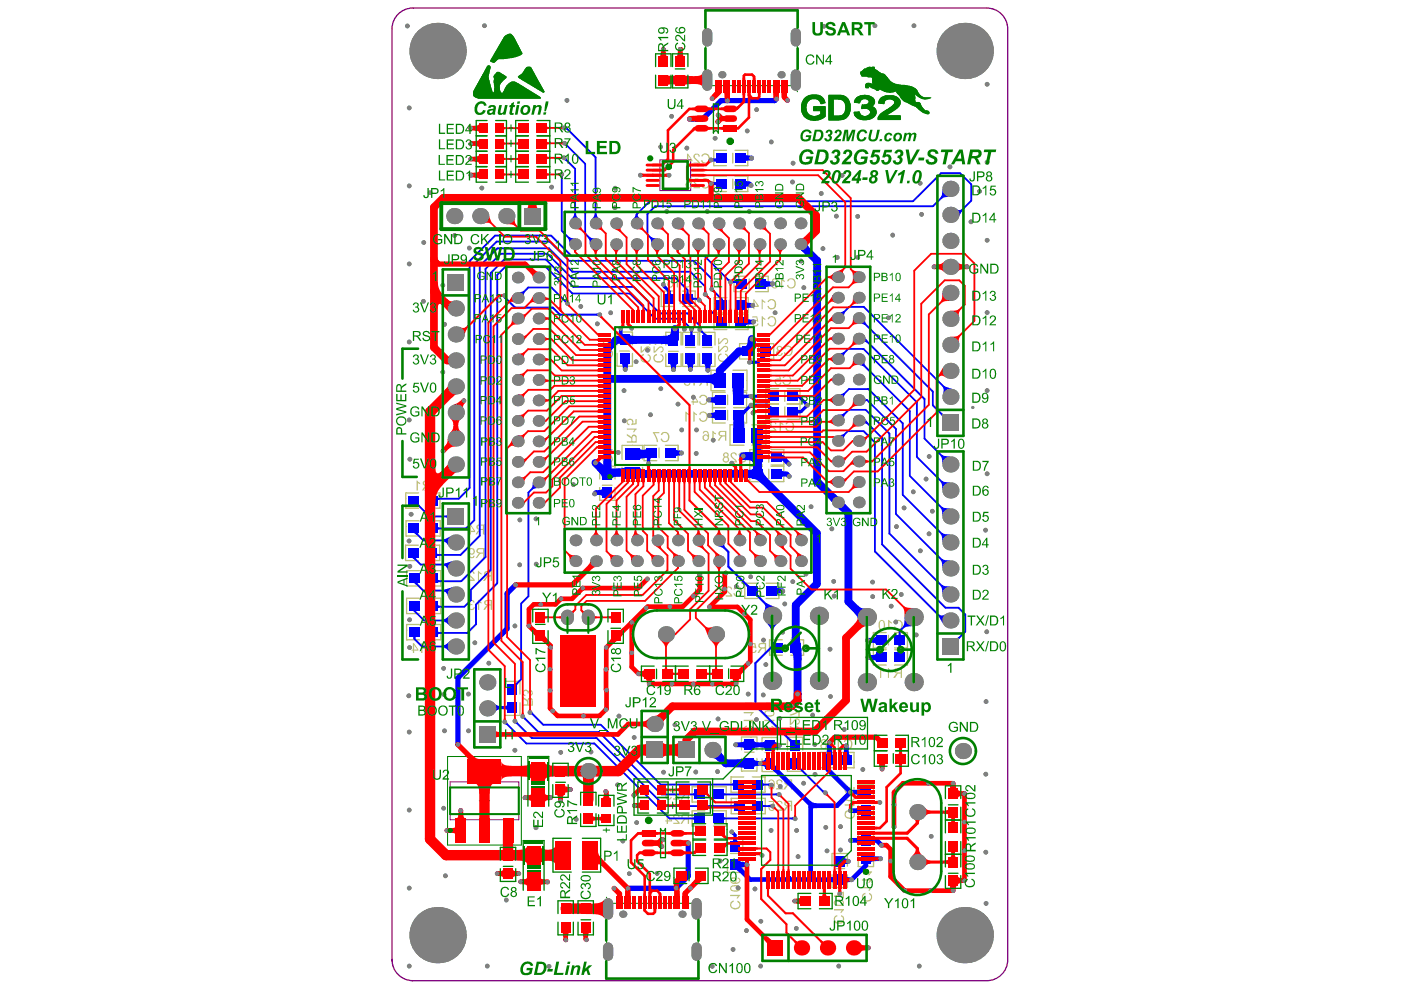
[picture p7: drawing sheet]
<svg xmlns="http://www.w3.org/2000/svg" width="297mm" height="210mm" viewBox="0 0 297 210" stroke-linecap="round" stroke-linejoin="round" font-family="sans-serif">
<g fill="#008000">
<path d="M128.6 200.9h.7v1.7h-.7z"/>
<path d="M128.6 191.5h.7v2.4h-.7z"/>
<path d="M130.9 190.3h1v1.7h-1z"/>
<path d="M132.6 190.3h1v1.7h-1z"/>
<path d="M135.3 190.3h.6v1.7h-.6z"/>
<path d="M134.2 190.3h.6v1.7h-.6z"/>
<path d="M139.7 190.3h.5v1.7h-.5z"/>
<path d="M138.6 190.3h.5v1.7h-.5z"/>
<path d="M137.5 190.3h.5v1.7h-.5z"/>
<path d="M136.4 190.3h.5v1.7h-.5z"/>
<path d="M143 190.3h1v1.7h-1z"/>
<path d="M141.9 190.3h.5v1.7h-.5z"/>
<path d="M147.4 200.9h.6v1.7h-.6z"/>
<path d="M147.4 191.5h.6v2.4h-.6z"/>
<path d="M149.6 7h.7v1.8h-.7z"/>
<path d="M168.4 7h.7v1.8h-.7z"/>
<path d="M149.6 15.8h.7v2.4h-.7z"/>
<path d="M151.9 17.7h1v1.7h-1z"/>
<path d="M155.3 17.7h.5v1.7h-.5z"/>
<path d="M156.4 17.7h.5v1.7h-.5z"/>
<path d="M157.5 17.7h.5v1.7h-.5z"/>
<path d="M158.5 17.7h.6v1.7h-.6z"/>
<path d="M159.6 17.7h.5v1.7h-.5z"/>
<path d="M160.7 17.7h.5v1.7h-.5z"/>
<path d="M161.8 17.7h.5v1.7h-.5z"/>
<path d="M165.8 17.7h1v1.7h-1z"/>
<path d="M164.1 17.7h1v1.7h-1z"/>
<path d="M162.9 17.7h.5v1.7h-.5z"/>
<path d="M168.4 15.8h.7v2.4h-.7z"/>
<path d="M144.8 190.3h1v1.7h-1z"/>
<path d="M140.8 190.3h.5v1.7h-.5z"/>
<path d="M153.6 17.7h1v1.7h-1z"/>
<circle cx="128.6" cy="190.3" r=".14"/>
<circle cx="169.1" cy="19.4" r=".14"/>
</g>
<path d="M94.9 160.4h15.6v18.8h-15.6zM101.6 169.8h2.2M102.7 168.7v2.2" fill="none" stroke="#008000" stroke-width=".22"/>
<path d="M149.6 2.2h19.5v16h-19.5zM128.6 191.5h19.4v16h-19.4z" fill="none" stroke="#008000" stroke-width=".21"/>
<g fill="none" stroke="#800080" stroke-width=".22">
<path d="M139.9 33.9h6.5v6.5h-6.5zM95.4 165.8h14.6v8h-14.6z"/>
<circle cx="141" cy="35" r=".61"/>
</g>
<path d="M87.5 1.7h121.7a4.4 4.4 0 0 1 4.4 4.5v197.3a4.4 4.4 0 0 1-4.4 4.4M87.6 1.7a4.4 4.4 0 0 0-4.5 4.4v197.7M83.1 203.4a4.4 4.4 0 0 0 4.4 4.5M87.3 207.9h121.9" fill="none" stroke="#800080" stroke-width=".28"/>
<g fill="none" stroke="#c0c073" stroke-width=".28">
<path d="M154 31.9h-2.7v3.2h2.7M154 37.4h-2.7v3.2h2.7M155.4 32.5v2M155.4 38v2M155.9 37.4h2.7v3.2h-2.7M155.9 31.9h2.7v3.2h-2.7M158.3 58.6h-2.7v3.2h2.7M158.8 59.2v2M160.2 58.6h2.7v3.2h-2.7M130.8 73.1v-2.7h3.3v2.7M130.8 74.9v2.7h3.3v-2.7M131.4 74.4h2.1"/>
<path d="M141.2 75v2.7h3.2v-2.7M141.2 73.2v-2.7h3.2v2.7M141.7 74.5h2.1M142.9 61.7h-2.7v3.3h2.7M144.2 62.4v2M144.7 61.7h2.7v3.3h-2.7M144.7 75v2.7h3.3v-2.7M144.7 73.2v-2.7h3.3v2.7M145.4 73.7h2M148.3 75v2.7h3.3v-2.7M148.3 73.2v-2.7h3.3v2.7M149 73.7h2"/>
<path d="M153.7 78.5h-2.9v4.3h2.9M154.1 63.1h-2.7v3.3h2.7M154.1 66.6h-2.7v3.3h2.7M154.6 63.7v2M154.6 67.2v2M155.4 78.5h3v4.3h-3M155.9 63.1h2.7v3.3h-2.7M155.9 66.6h2.7v3.3h-2.7M159.5 72.9h-2.7v3.2h2.7M160.8 73.5v2M161.3 72.9h2.7v3.2h-2.7M131.9 97.4v-3h4.3v3"/>
<path d="M131.9 99.1v2.9h4.3v-2.9M139.3 94.4h-2.8v3.3h2.8M139.7 95v2M141.1 94.4h2.7v3.3h-2.7M151.1 86.4h2.7M153.8 83.2h-2.7v6.5h2.7M154.3 83.8v2M154.3 87v2M155.6 83.2h2.7v6.5h-2.7M155.6 86.4h2.7M157.7 90.1h-2.9v4.3h2.9M159.4 90.1h3v4.3h-3"/>
<path d="M161.7 98.9h-2.7v3.2h2.7M161.7 95.3h-2.7v3.3h2.7M162.4 85.7h2.7M163 96v2M163 99.5v2M163.5 98.9h2.7v3.2h-2.7M163.5 95.3h2.7v3.3h-2.7M165.1 82.4h-2.7v6.5h2.7M166.4 83v2.1M166.4 86.3v2M166.9 82.4h2.7v6.5h-2.7M166.9 85.7h2.7"/>
<path d="M88.7 115.6h-2.7v3.2h2.7M88.7 104.5h-2.7v3.3h2.7M88.8 110.4h-2.7v3.3h2.7M90.5 115.6h2.7v3.2h-2.7M90.6 104.5h2.7v3.3h-2.7M90.6 110.4h2.7v3.3h-2.7M127.1 103.4v2.7h3.3v-2.7M127.1 101.6v-2.7h3.3v2.7M127.7 102.9h2.1M88.9 121h-2.7v3.3h2.7M88.9 126.8h-2.7v3.3h2.7M88.9 132.4h-2.7v3.3h2.7"/>
<path d="M90.7 132.4h2.7v3.3h-2.7M90.7 121h2.7v3.3h-2.7M90.7 126.8h2.7v3.3h-2.7M160.6 123.6h-2.7v3.3h2.7M161.1 124.2v2.1M162.4 123.6h2.7v3.3h-2.7M165.9 135.7h-2.8v3.2h2.8M167.7 135.7h2.7v3.2h-2.7M187.9 134.1h-2.7v3.3h2.7M187.9 137.8h-2.7v3.2h2.7M188.4 134.7v2M189.7 134.1h2.7v3.3h-2.7"/>
<path d="M189.7 137.8h2.7v3.2h-2.7M107 147.2v-2.7h3.2v2.7M107 149v2.7h3.2v-2.7M157.2 159v-2.7h3.3v2.7M157.9 159.5h2M161.6 159.1v-2.7h3.2v2.7M162.2 159.6h2.1M166.9 159v-2.7h3.3v2.7M176.6 159.5h-2.7v3.3h2.7M178.4 159.5h2.7v3.3h-2.7M149.5 166.8h-2.8v3.3h2.8M149.5 171.9h-2.8v3.3h2.8"/>
<path d="M151.3 171.9h2.7v3.3h-2.7M151.3 166.8h2.7v3.3h-2.7M157.2 160.8v2.7h3.3v-2.7M157.7 164.7h-2.7v3.3h2.7M157.7 169.3h-2.7v3.2h2.7M159.5 164.7h2.7v3.3h-2.7M159.6 169.3h2.7v3.2h-2.7M161.6 160.9v2.7h3.2v-2.7M166.9 160.8v2.7h3.3v-2.7M177.9 160.2v2M182 170.8v2.7h3.2v-2.7M182 169v-2.7h3.2v2.7"/>
<path d="M182 179.2v-2.7h3.2v2.7M182.5 170.3h2.1M182.6 179.7h2M154.2 182.3v2.7h3.3v-2.7M154.2 180.5v-2.7h3.3v2.7M154.9 181h2M176.4 183.7v-2.7h3.3v2.7M176.4 185.5v2.7h3.3v-2.7M177 184.2h2.1M182 181v2.7h3.2v-2.7"/>
</g>
<g fill="#c0c073">
<path d="M88.3 101.9l.8 .5-.1 .3-.4-.4v1.7h-.3z"/>
<path d="M110.9 146.4a.61 .61 0 0 1 1.1 .2 .57 .57 0 0 1 .9 .1 .57 .57 0 0 1-.5 .8v-.2a.36 .36 0 0 0 .4-.3 .36 .36 0 0 0-.4-.4 .36 .36 0 0 0-.3 .4l-.3 .1a.41 .41 0 0 0-.2-.6 .41 .41 0 0 0-.5 .3 .41 .41 0 0 0 .3 .5v.3l-.2-.1a.73 .73 0 0 1-.3-1.1z"/>
<path d="M127.9 96.8l.5-.4 .1 .4-.4 .2a.81 .81 0 0 0 .5 1.1 .81 .81 0 0 0 1-.6v-.5l-.3-.2v-.3l.3 .2a1.05 1.05 0 0 1-.2 1.5 1.05 1.05 0 0 1-1.5-.3l-.2-.5z"/>
<path d="M127.8 95.2h2.1v.2l-.5 .6h-.3l.3-.5h-1.6z"/>
<path d="M154.9 191.3l.5-.4 .2 .3a.7 .7 0 0 0-.5 1 .7 .7 0 0 0 1 .3h.1a.63 .63 0 0 0 .5-.6 .63 .63 0 0 0-.4-.6l.1-.3h.2l.4 .7a1.08 1.08 0 0 1-1.3 1.1 1.08 1.08 0 0 1-.8-1.5z"/>
<path d="M154.8 189.7h2.2v.2l-.6 .6h-.2l.3-.5h-1.7z"/>
<path d="M156.6 99.8l.4-.2a1.08 1.08 0 0 1 1.4 1 1.08 1.08 0 0 1-1.5 1l-.4-.5 .2-.2 .1 .1a.62 .62 0 0 0 .7 .4 .62 .62 0 0 0 .5-.7h.1a.68 .68 0 0 0-.4-.9 .68 .68 0 0 0-.9 .4l-.3-.1z"/>
<path d="M159.1 136.4h1.1l.2 1.1-.3-.1a.48 .48 0 0 0-.7 0 .48 .48 0 0 0 0 .6 .48 .48 0 0 0 .7 .1l.1-.3 .2 .2a.71 .71 0 0 1-.9 .4 .71 .71 0 0 1-.4-.9 .71 .71 0 0 1 1-.4l-.2-.5h-.8z"/>
<path d="M167.5 152.3h.2v1l.7-.7a.65 .65 0 0 1 1.1 0 .65 .65 0 0 1-.3 1l-.3 .1v-.3a.41 .41 0 0 0 .4-.7 .41 .41 0 0 0-.7 .1l-.8 .8-.3 .1z"/>
<path d="M167.5 151.5l.9-.3 1.2-.6v1.4h-.3v-1l-1.2 .6-.6 .1z"/>
<path d="M176.9 194.3l.6-.3 .1 .3-.3 .1a.74 .74 0 0 0-.1 .9 .74 .74 0 0 0 1 .3 .66 .66 0 0 0 .5-.6 .66 .66 0 0 0-.4-.7l.1-.2a.93 .93 0 0 1 .5 1.1 .93 .93 0 0 1-1 .6h-.3a.98 .98 0 0 1-.7-1.5z"/>
<path d="M176.8 192.8h2.1v.2l-.2 .1-.3 .5h-.2l.3-.6h-1.7z"/>
<path d="M176.8 189.9l1-.2 1.1-.6v1.3h-.2v-1l-1.2 .7-.7 .1z"/>
<path d="M182.9 189.7l.5-.4 .1 .3a.71 .71 0 0 0-.4 1 .71 .71 0 0 0 1 .2 .62 .62 0 0 0 .6-.5 .62 .62 0 0 0-.5-.7l.1-.3a1.01 1.01 0 0 1 .4 1.5 1.01 1.01 0 0 1-1.4 .2 .97 .97 0 0 1-.4-1.3z"/>
<path d="M182.7 188.1h2.2v.1l-.5 .6h-.3l.3-.5h-1.7z"/>
<path d="M182.7 186.4h2.2v.2l-.5 .6h-.3l.3-.5h-1.7z"/>
<path d="M182.7 184.8h2.2v.1l-.6 .7h-.2l.3-.6h-1.7z"/>
<path d="M127.9 74.4l.5-.3 .2 .3a.69 .69 0 0 0-.5 .9 .69 .69 0 0 0 .9 .4 .69 .69 0 0 0 .7-.5 .69 .69 0 0 0-.4-.8l.1-.3 .3 .2 .3 .6a1.08 1.08 0 0 1-1.3 1.1 1.08 1.08 0 0 1-.8-1.6z"/>
<path d="M127.8 72.5h.3v1.1l1.1-1.1a.67 .67 0 0 1 .8 .6 .67 .67 0 0 1-.6 .7l-.1-.2a.41 .41 0 0 0 .4-.7 .41 .41 0 0 0-.8 .1l-.6 .7-.5 .2z"/>
<path d="M132.9 90.9h2.1v.1l-.5 .6h-.3l.4-.5h-1.7z"/>
<path d="M133 89l.5-.2h.3a.63 .63 0 0 1 .4 1l.5-.1v-.8h.3v1l-1.1 .2-.1-.2a.45 .45 0 0 0 .1-.7 .45 .45 0 0 0-.6 0 .45 .45 0 0 0 0 .7l.2 .2a.69 .69 0 0 1-.6-.4 .69 .69 0 0 1 .1-.7z"/>
<path d="M138.7 75.3l.6-.3-.1 .4a.67 .67 0 0 0-.4 .9 .67 .67 0 0 0 .9 .3 .65 .65 0 0 0 .8-.5 .65 .65 0 0 0-.5-.8l.1-.3 .5 .4a1.05 1.05 0 0 1-1 1.5 1.05 1.05 0 0 1-.9-1.5z"/>
<path d="M138.6 73.4h.2v1l.7-.7a.68 .68 0 0 1 1.1 0 .68 .68 0 0 1-.5 1.1v-.3a.42 .42 0 0 0 .3-.7 .42 .42 0 0 0-.7 .1l-.6 .6-.5 .3z"/>
<path d="M138.6 72h.1a.53 .53 0 0 1 .6-.3 .53 .53 0 0 1 .4 .5 .58 .58 0 0 1 1 .1 .58 .58 0 0 1-.6 .8v-.3a.37 .37 0 0 0 .4-.3 .37 .37 0 0 0-.4-.4 .37 .37 0 0 0-.3 .5h-.2a.44 .44 0 0 0-.3-.6 .44 .44 0 0 0-.6 .4 .44 .44 0 0 0 .4 .5v.2a.69 .69 0 0 1-.5-1.1z"/>
<path d="M101.3 121l.8 .6v.3l-.5-.4v1.7h-.3z"/>
<path d="M99.4 121.2l.4-.2 .5 .1 .3 .4v.1l-.2 .1a.44 .44 0 0 0-.4-.5 .44 .44 0 0 0-.5 .5 .44 .44 0 0 0 .4 .4l.6 .6 .2 .5h-1.4v-.3h1l-.8-.8a.66 .66 0 0 1-.1-.9z"/>
<path d="M142.8 172.8l.5-.2a.64 .64 0 0 1 .8 .6h-.3a.42 .42 0 0 0-.6-.4 .42 .42 0 0 0 0 .8l.9 .7v.4h-1.4v-.2h1.1l-.9-.9a.58 .58 0 0 1-.1-.8z"/>
<path d="M147 79.6l.9 .6v.2l-.6-.3v1.7h-.3z"/>
<path d="M144.9 59h.1a1.07 1.07 0 0 1 1.6 .6 1.07 1.07 0 0 1-.9 1.4h-.2a.88 .88 0 0 1-.8-.7l.3-.1 .1 .2a.73 .73 0 0 0 1 .1 .73 .73 0 0 0 .2-1 .63 .63 0 0 0-.6-.5 .63 .63 0 0 0-.7 .5l-.2-.1z"/>
<path d="M143.5 58.8l.8 .5v.3l-.5-.3v1.6h-.3z"/>
<path d="M148.7 32.9a1.07 1.07 0 0 1 1.7 .1 1.07 1.07 0 0 1-.4 1.6l-.3 .1-.7-.1-.4-.5 .3-.1a.7 .7 0 0 0 1 .4 .7 .7 0 0 0 .3-1 .67 .67 0 0 0-.6-.6 .67 .67 0 0 0-.7 .4l-.2-.1z"/>
<path d="M147.1 32.9l.5-.3a.64 .64 0 0 1 .8 .6l-.3-.1a.42 .42 0 0 0-.7-.2 .42 .42 0 0 0 .1 .7l.7 .6 .2 .5h-1.4v-.2h1.1l-.8-.8a.59 .59 0 0 1-.2-.8z"/>
<path d="M164.7 170a.66 .66 0 0 1 .8-.2 .66 .66 0 0 1 .4 .6h-.2a.43 .43 0 0 0-.4-.4 .43 .43 0 0 0-.5 .4 .43 .43 0 0 0 .4 .5l.6 .5 .2 .5h-1.4v-.3h1l-.7-.7a.68 .68 0 0 1-.2-.9z"/>
<path d="M163 169.8h1l.3 1.1h-.3a.48 .48 0 0 0-.7-.1 .48 .48 0 0 0 0 .7 .48 .48 0 0 0 .7 0v-.2l.3 .1-.3 .5-.4 .1a.71 .71 0 0 1-.7-.9 .71 .71 0 0 1 1.1-.5l-.1-.6h-.9z"/>
<path d="M164.6 165.5l.7-.3a.56 .56 0 0 1 .6 .6l-.3 .1a.42 .42 0 0 0-.3-.4 .42 .42 0 0 0-.5 .3 .42 .42 0 0 0 .3 .5l.8 .7 .1 .4h-1.4v-.3h1l-.7-.7a.64 .64 0 0 1-.3-.9z"/>
<path d="M155.7 124.6l.5-.3a1.05 1.05 0 0 1 1.2 1.5 1.05 1.05 0 0 1-1.9 .2v-.2l.3-.1a.7 .7 0 0 0 .9 .5 .7 .7 0 0 0 .3-1 .62 .62 0 0 0-.5-.7 .62 .62 0 0 0-.7 .5l-.3-.1z"/>
<path d="M154 124.6l.4-.3 .5 .1 .3 .4v.1l-.2 .1a.44 .44 0 0 0-.4-.4 .44 .44 0 0 0-.5 .4 .44 .44 0 0 0 .4 .4l.6 .6 .2 .5h-1.4v-.3h1l-.8-.7a.72 .72 0 0 1-.1-.9z"/>
<path d="M152.6 124.3l.8 .6-.1 .2-.4-.3v1.7h-.3z"/>
<path d="M166.7 89.6l.3-.2a1.08 1.08 0 0 1 1.4 1 1.08 1.08 0 0 1-1.4 1l-.5-.5 .3-.2v.1a.62 .62 0 0 0 .8 .4 .62 .62 0 0 0 .5-.7 .68 .68 0 0 0-.4-.9 .68 .68 0 0 0-.9 .4l-.2-.1z"/>
<path d="M165.3 89.3l.8 .6v.2l-.5-.3v1.7h-.3z"/>
<path d="M163.4 89.5a.66 .66 0 0 1 .7-.2 .66 .66 0 0 1 .5 .6l-.2 .1a.43 .43 0 0 0-.5-.4 .43 .43 0 0 0-.4 .4 .43 .43 0 0 0 .4 .4l.6 .6 .1 .5h-1.3v-.3h1l-.8-.7a.68 .68 0 0 1-.1-1z"/>
<path d="M166.2 79.7l.4-.2a1.09 1.09 0 0 1 1.2 1.1 1.09 1.09 0 0 1-1.3 1.1l-.6-.6 .3-.2a.69 .69 0 0 0 .9 .5 .69 .69 0 0 0 .4-1 .66 .66 0 0 0-.6-.6 .66 .66 0 0 0-.7 .4l-.3-.1z"/>
<path d="M164.4 79.6h1l.2 1.1h-.2a.45 .45 0 0 0-.7-.1 .45 .45 0 0 0 0 .7 .45 .45 0 0 0 .7-.1l.2-.1a.7 .7 0 0 1-.9 .6 .7 .7 0 0 1-.4-1 .7 .7 0 0 1 1-.3l-.1-.6h-.8z"/>
<path d="M162.9 67.3l.1-.1a1.05 1.05 0 0 1 1.6 .9 1.05 1.05 0 0 1-1.6 .9l-.3-.4 .3-.2a.69 .69 0 0 0 .9 .6 .69 .69 0 0 0 .4-1 .66 .66 0 0 0-.5-.7 .66 .66 0 0 0-.8 .4h-.2z"/>
<path d="M161.5 67l.8 .6-.1 .2-.4-.3v1.7h-.3z"/>
<path d="M159.5 67.1h1.1l.2 1.1-.3-.1a.48 .48 0 0 0-.7 0 .48 .48 0 0 0 0 .7 .48 .48 0 0 0 .7 0l.1-.2 .2 .1a.71 .71 0 0 1-.9 .5 .71 .71 0 0 1-.4-1 .71 .71 0 0 1 1-.3l-.1-.6h-.9z"/>
<path d="M162.9 63.6l.2-.1a.94 .94 0 0 1 1.4 .9v.2a.92 .92 0 0 1-.8 1 .92 .92 0 0 1-1-.7l.3-.1a.69 .69 0 0 0 .9 .5 .69 .69 0 0 0 .4-1 .66 .66 0 0 0-.6-.6 .66 .66 0 0 0-.7 .4l-.3-.1z"/>
<path d="M161.5 63.5l.8 .5v.2l-.6-.3v1.7h-.2z"/>
<path d="M167 59.3l.3-.3a1.08 1.08 0 0 1 1.4 1 1.08 1.08 0 0 1-1.2 1.1l-.3-.1-.4-.5 .3-.1a.68 .68 0 0 0 .9 .5 .68 .68 0 0 0 .4-1 .65 .65 0 0 0-.5-.7 .65 .65 0 0 0-.8 .5l-.3-.1z"/>
<path d="M165.6 59l.8 .5v.3l-.5-.3v1.6h-.3z"/>
<path d="M163.7 59.3a.65 .65 0 0 1 .7-.3 .65 .65 0 0 1 .5 .5l-.3 .1a.37 .37 0 0 0-.4-.4 .37 .37 0 0 0-.3 .5 .37 .37 0 0 0 .5 .2v.3a.42 .42 0 0 0-.5 .3 .42 .42 0 0 0 .3 .5 .42 .42 0 0 0 .5-.5l.3 .1-.3 .4a.64 .64 0 0 1-1-.1 .64 .64 0 0 1 .3-.9l-.4-.3z"/>
<path d="M179 157a.93 .93 0 0 1 1.1-.3 .93 .93 0 0 1 .6 1v.2a.92 .92 0 0 1-.8 .9 .92 .92 0 0 1-1-.7h.3l.1 .3a.72 .72 0 0 0 .9 0 .72 .72 0 0 0 .2-.9 .65 .65 0 0 0-.5-.6 .65 .65 0 0 0-.7 .5l-.3-.1z"/>
<path d="M177.6 156.7h.2l.6 .5v.3l-.5-.4v1.7h-.3z"/>
<path d="M89.3 136.4l.8 .4-.1 .3-.4-.3v1.6h-.3z"/>
<path d="M101.3 127.2l.8 .5v.3l-.5-.4v1.7h-.3z"/>
<path d="M99.5 127.4l.2-.1a.59 .59 0 0 1 .9 .5h-.2a.38 .38 0 0 0-.3-.5 .38 .38 0 0 0-.4 .4 .38 .38 0 0 0 .4 .4l.1 .2a.44 .44 0 0 0-.7 .2 .44 .44 0 0 0 .3 .6 .44 .44 0 0 0 .6-.4l.3 .1a.66 .66 0 0 1-1 .5 .66 .66 0 0 1-.1-1.1h.1a.53 .53 0 0 1-.2-.8z"/>
<path d="M142.8 167.6l.4-.2h.5l.4 .4v.2l-.3 .1a.44 .44 0 0 0-.4-.5 .44 .44 0 0 0-.4 .4 .44 .44 0 0 0 .3 .5l.7 .6 .1 .4h-1.4v-.2h1.1l-.8-.7a.65 .65 0 0 1-.2-1z"/>
<path d="M141.2 167.7l.1-.1a.65 .65 0 0 1 1.1 .3l-.2 .1a.36 .36 0 0 0-.3-.4 .36 .36 0 0 0-.4 .3 .36 .36 0 0 0 .3 .4l.2 .3a.42 .42 0 0 0-.6 .2 .42 .42 0 0 0 .3 .5 .42 .42 0 0 0 .5-.4l.3 .1a.67 .67 0 0 1-1 .5 .67 .67 0 0 1-.1-1.1l-.2-.2z"/>
<path d="M140.2 91.9l.7-.3a1.06 1.06 0 0 1 1 1.4 1.06 1.06 0 0 1-1.7 .5l-.1-.4 .3-.1a.67 .67 0 0 0 .8 .5 .67 .67 0 0 0 .4-.9 .66 .66 0 0 0-.5-.8 .66 .66 0 0 0-.7 .4h-.3z"/>
<path d="M138.4 91.6h1.4v.3h-1l.6 1 .1 .8h-.2l-.3-.9z"/>
<path d="M148.4 87.6l.6-.4 .5 .1a1.05 1.05 0 0 1 .4 1.6 1.05 1.05 0 0 1-1.7 0v-.2h.3a.69 .69 0 0 0 .8 .4 .69 .69 0 0 0 .5-.8 .66 .66 0 0 0-.5-.8 .66 .66 0 0 0-.8 .4h-.3z"/>
<path d="M147 87.3l.8 .5-.1 .3-.4-.4v1.7h-.3z"/>
<path d="M145.3 87.3l.8 .5-.1 .3-.4-.4v1.7h-.3z"/>
<path d="M148.4 84l.6-.3a1.05 1.05 0 0 1 1.1 1.5 1.05 1.05 0 0 1-1.9 .1v-.1l.3-.1a.69 .69 0 0 0 .8 .5 .69 .69 0 0 0 .5-.9 .66 .66 0 0 0-.5-.7 .66 .66 0 0 0-.8 .4l-.3-.1z"/>
<path d="M148.7 38.2a1.05 1.05 0 0 1 1.8 .4 1.05 1.05 0 0 1-1.3 1.3h-.2l-.4-.5 .3-.2 .1 .1a.63 .63 0 0 0 .7 .4 .63 .63 0 0 0 .5-.7v-.4a.65 .65 0 0 0-.6-.6 .65 .65 0 0 0-.7 .5l-.2-.1z"/>
<path d="M147.1 38.1l.5-.3a.59 .59 0 0 1 .8 .6h-.3a.41 .41 0 0 0-.6-.3 .41 .41 0 0 0 0 .7l.7 .7 .2 .4h-1.4v-.2h1.1l-.8-.7a.68 .68 0 0 1-.2-.9z"/>
<path d="M145.4 37.8h1.1l.2 1.1-.3 .1a.46 .46 0 0 0-.7-.1 .46 .46 0 0 0 .1 .7 .46 .46 0 0 0 .7-.2h.3a.7 .7 0 0 1-.9 .6 .7 .7 0 0 1-.5-1 .7 .7 0 0 1 1-.4l-.1-.5h-.9z"/>
<path d="M157.7 154.2l.5-.4 .1 .3a.71 .71 0 0 0-.4 .9 .71 .71 0 0 0 .9 .4 .65 .65 0 0 0 .8-.5 .65 .65 0 0 0-.5-.7l.1-.3a.98 .98 0 0 1 .5 1.4 .98 .98 0 0 1-1.5 .3 .97 .97 0 0 1-.5-1.4z"/>
<path d="M157.7 152.6h2.1v.2l-.5 .6h-.3l.3-.5h-1.6z"/>
<path d="M157.7 151h2.1v.1l-.5 .6h-.3l.3-.5h-1.6z"/>
<path d="M162.3 154.1l.5-.3v.3a.69 .69 0 0 0-.5 .9 .69 .69 0 0 0 .9 .4 .66 .66 0 0 0 .8-.4 .66 .66 0 0 0-.5-.8l.1-.3h.2a1 1 0 0 1 .2 1.4 1 1 0 0 1-1.3 .4 .99 .99 0 0 1-.4-1.6z"/>
<path d="M162 152.6h2.2v.2l-.6 .6h-.2l.3-.5h-1.7z"/>
<path d="M156.6 96.2l.2-.1a1.08 1.08 0 0 1 1.5 .5 1.08 1.08 0 0 1-.6 1.4l-.5 .1-.4-.2-.3-.5 .2-.1a.73 .73 0 0 0 1.1 .5 .73 .73 0 0 0 .2-1.1 .62 .62 0 0 0-.5-.6 .62 .62 0 0 0-.7 .4h-.3z"/>
<path d="M155 96.2l.5-.3a.6 .6 0 0 1 .7 .6h-.2a.42 .42 0 0 0-.4-.4 .42 .42 0 0 0-.5 .3 .42 .42 0 0 0 .3 .5l.7 .6 .2 .5h-1.4v-.2h1l-.8-.8a.6 .6 0 0 1-.1-.8z"/>
<path d="M166.4 73.6l.1-.1a1.06 1.06 0 0 1 1.6 .7 1.06 1.06 0 0 1-1.1 1.3l-.6-.2-.2-.5 .3-.1a.69 .69 0 0 0 .8 .5 .69 .69 0 0 0 .5-.9 .66 .66 0 0 0-.5-.7 .66 .66 0 0 0-.8 .4l-.3-.1z"/>
<path d="M164.7 73.6l.2-.2a.65 .65 0 0 1 1 .5h-.3a.37 .37 0 0 0-.3-.4 .37 .37 0 0 0-.4 .4 .37 .37 0 0 0 .5 .3v.2a.41 .41 0 0 0-.5 .4 .41 .41 0 0 0 .3 .4 .41 .41 0 0 0 .5-.3h.3a.67 .67 0 0 1-1 .6 .67 .67 0 0 1-.1-1.2h.1a.55 .55 0 0 1-.3-.7z"/>
<path d="M179.2 172.1l.6-.3-.1 .3a.69 .69 0 0 0-.3 .9 .69 .69 0 0 0 1 .3 .63 .63 0 0 0 .6-.5 .63 .63 0 0 0-.4-.7v-.3l.2 .1a1.01 1.01 0 0 1 .2 1.4 1.01 1.01 0 0 1-1.3 .2h-.1a1.05 1.05 0 0 1-.4-1.4z"/>
<path d="M179.1 170.5h2.2v.2l-.6 .6h-.3l.4-.5h-1.7z"/>
<path d="M179.3 167l.4-.2a.65 .65 0 0 1 .7 .3 .65 .65 0 0 1 0 .8l.5-.1v-.9h.3v1l-1.1 .3v-.3a.46 .46 0 0 0 .1-.6 .46 .46 0 0 0-.7-.1 .46 .46 0 0 0-.1 .6l.3 .1v.3a.73 .73 0 0 1-.4-1.2z"/>
<path d="M135.9 75.4l.5-.4 .1 .3a.69 .69 0 0 0-.4 1 .69 .69 0 0 0 1 .3 .66 .66 0 0 0 .6-.6 .66 .66 0 0 0-.4-.7l.1-.2a.99 .99 0 0 1 .4 1.4 .99 .99 0 0 1-1.4 .3 1 1 0 0 1-.5-1.4z"/>
<path d="M135.8 73.4h.3v1l.7-.7a.65 .65 0 0 1 1.1 .1 .65 .65 0 0 1-.6 1v-.3a.42 .42 0 0 0 .4-.4 .42 .42 0 0 0-.3-.4 .42 .42 0 0 0-.5 .2l-.7 .8-.4 .1z"/>
<path d="M135.8 72.6l1-.3 .9-.6h.2v1.4h-.3v-1l-1.1 .6-.7 .1z"/>
<path d="M152.3 75.3l.6-.4 .1 .3-.3 .2a.72 .72 0 0 0-.1 .9 .72 .72 0 0 0 .9 .2 .65 .65 0 0 0 .6-.6 .65 .65 0 0 0-.4-.7l.1-.2a.98 .98 0 0 1 .5 1.3 .98 .98 0 0 1-1.4 .4l-.2-.1a1.05 1.05 0 0 1-.4-1.3z"/>
<path d="M152.3 73.3h.2v1l.7-.7 .5-.3a.63 .63 0 0 1 .6 .3 .63 .63 0 0 1 0 .7l-.4 .4-.2-.3a.43 .43 0 0 0 .5-.4 .43 .43 0 0 0-.4-.5 .43 .43 0 0 0-.5 .3l-.5 .6-.5 .3z"/>
<path d="M152.3 71.7h.2v1l.8-.8a.66 .66 0 0 1 1.1 .2 .66 .66 0 0 1-.6 .9l-.1-.3a.42 .42 0 0 0 .4-.6 .42 .42 0 0 0-.7 0l-.6 .7-.5 .3z"/>
<path d="M188.3 141.6l.7 .5v.3l-.5-.3v1.6h-.2z"/>
<path d="M186.6 141.6l.8 .5-.1 .3-.5-.3v1.6h-.2z"/>
<path d="M189.8 131.7l.1-.1a1.05 1.05 0 0 1 1.5 .8 1.05 1.05 0 0 1-1.3 1.1l-.3-.1-.2-.3-.1-.2 .3-.1a.69 .69 0 0 0 .9 .5 .69 .69 0 0 0 .4-.9 .66 .66 0 0 0-.4-.7 .66 .66 0 0 0-.8 .4h-.3z"/>
<path d="M188.3 131.4l.8 .5-.1 .3-.4-.3v1.6h-.3z"/>
<path d="M151 91.4l.8 .5v.2l-.5-.3v1.7h-.3z"/>
<path d="M89.9 102.3l.4-.2h.7v.7h-.9zM89.8 102a.61 .61 0 0 0-.1 .7 .61 .61 0 0 0 .5 .3l-.2 .2-.5 .8h.3l.5-.8 .3-.2h.4v1h.3v-2.1z"/>
<path d="M112 148.4a.36 .36 0 0 1 .5-.2 .36 .36 0 0 1 .2 .5v.7h-.7zM110.8 147.8v.3l1 .7v.6h-1v.2h2.2v-1a.61 .61 0 0 0-.6-.7 .61 .61 0 0 0-.6 .6l-.3-.3z"/>
<path d="M155 188.2l.4-.2h.7a.42 .42 0 0 1 .6 .1 .42 .42 0 0 1-.1 .5l-.7 .2a.62 .62 0 0 1-.9-.6zM154.9 188a.75 .75 0 0 0 .8 1.1h.3a.71 .71 0 0 0 .9-.4 .71 .71 0 0 0-.3-.9l-1.1-.1z"/>
<path d="M155 186.1a.81 .81 0 0 0 0 1.1 .81 .81 0 0 0 1 .2h.1a.71 .71 0 0 0 .9-.5 .71 .71 0 0 0-.6-.9v.3a.46 .46 0 0 1 .3 .6 .46 .46 0 0 1-.7 .2h-.1a.66 .66 0 0 0 .1-.9 .66 .66 0 0 0-1-.1zM155.1 186.7a.45 .45 0 0 1 .9 0 .45 .45 0 0 1-.9 0z"/>
<path d="M155 99.7l-.1 .4h.2a.45 .45 0 0 1 .6-.3 .45 .45 0 0 1 .3 .6v.2a.67 .67 0 0 0-1 0 .67 .67 0 0 0 .1 1 .67 .67 0 0 0 1-.3l.1-.8a.8 .8 0 0 0-.3-.8 .8 .8 0 0 0-.9 0zM155.1 101a.45 .45 0 0 1 .9 0 .45 .45 0 0 1-.9 0z"/>
<path d="M161.1 136.7l1.1-.1v.6h-.7a.38 .38 0 0 1-.4-.1 .38 .38 0 0 1 0-.4zM160.8 136.6a.61 .61 0 0 0 .6 .9l-.5 .3-.3 .6h.3l.7-.9h.6v.9h.2v-2.1h-1z"/>
<path d="M168.7 154.4a.38 .38 0 0 1 .5 0 .38 .38 0 0 1 .1 .4v.6h-.7zM167.5 153.8v.4l.9 .7v.5h-.9v.3h2.1v-1a.59 .59 0 0 0-.6-.7 .59 .59 0 0 0-.6 .6l-.2-.3z"/>
<path d="M177.1 191.2l.8-.2a.54 .54 0 0 1 .6 .1 .54 .54 0 0 1 .2 .6l-.3 .1h-1.1l-.3-.3zM176.9 191a.79 .79 0 0 0 .1 .9 .79 .79 0 0 0 .9 .2h.4a.71 .71 0 0 0 .6-.9 .71 .71 0 0 0-.9-.5l-.7 .1z"/>
<path d="M134.1 92.6a.39 .39 0 0 1 .5-.1 .39 .39 0 0 1 .2 .4v.7h-.7zM132.9 92v.4l.9 .7v.5h-.9v.2h2.1v-1a.59 .59 0 0 0-.5-.7 .59 .59 0 0 0-.7 .6z"/>
<path d="M103 121.4l1-.1v.7h-.6a.36 .36 0 0 1-.4-.1 .36 .36 0 0 1 0-.5zM102.7 121.3v.1a.64 .64 0 0 0 .5 .8l-.8 1h.4l.7-1h.5v1h.3v-2.2l-1.3 .1z"/>
<path d="M101.3 116.6l.3-.2h.8v.8h-.6a.38 .38 0 0 1-.4-.2 .38 .38 0 0 1-.1-.4zM101.1 116.5a.63 .63 0 0 0 .5 .9l-.3 .2-.5 .7h.4l.7-.9h.5v.9h.3v-2.1h-1.3z"/>
<path d="M99.5 116.9a.5 .5 0 0 1 1 0 .5 .5 0 0 1-1 0zM99.5 116.4l-.2 .4v1.1a.65 .65 0 0 0 .7 .5 .65 .65 0 0 0 .6-.6h-.2a.46 .46 0 0 1-.6 .3 .46 .46 0 0 1-.2-.7v-.1a.66 .66 0 0 0 .9 0 .66 .66 0 0 0 0-.9 .66 .66 0 0 0-.9-.1z"/>
<path d="M101.3 111.5l1.1-.1v.7h-.6a.4 .4 0 0 1-.5-.1 .4 .4 0 0 1 0-.5zM101.1 111.4a.65 .65 0 0 0 .5 1l-.4 .2-.4 .7h.4l.7-.9h.5v.9h.3v-2.1h-1.4z"/>
<path d="M99.8 111.6l.7 .9h-.7zM99.6 111.2v1.3h-.3v.3h.3v.5h.2v-.5h.9v-.3l-.9-1.3z"/>
<path d="M144.7 173l.3-.2h.8v.7h-.6a.41 .41 0 0 1-.5-.5zM144.5 172.8v.1a.57 .57 0 0 0 .5 .8l-.2 .2-.5 .8h.3l.5-.8 .3-.2h.4v1h.3v-2.1h-1.3z"/>
<path d="M141.6 173l.7 1h-.7zM141.3 172.6v1.4h-.2v.2h.2v.5h.3v-.5h.9v-.2l-.9-1.4z"/>
<path d="M148.7 80.1l.2-.2h.9v.7h-.7a.41 .41 0 0 1-.4-.5zM148.5 79.8a.64 .64 0 0 0 .5 1l-.4 .2-.4 .8h.3l.7-1h.6v1h.3v-2.1h-1.4z"/>
<path d="M145.3 80.2a.4 .4 0 0 1 .8 0 .4 .4 0 0 1-.8 0zM145.2 81.2a.45 .45 0 0 1 .9 0 .45 .45 0 0 1-.9 0zM145.2 79.9l-.1 .5 .3 .2a.62 .62 0 0 0-.2 .9 .62 .62 0 0 0 1 0 .62 .62 0 0 0-.2-.9 .54 .54 0 0 0 .2-.8 .54 .54 0 0 0-.8-.1z"/>
<path d="M141.6 59l-.1 .3 .2 .1a.47 .47 0 0 1 .7-.3 .47 .47 0 0 1 .2 .7l-.1-.1a.69 .69 0 0 0-1 .4 .69 .69 0 0 0 .7 .9 .69 .69 0 0 0 .6-.8v-.3a.79 .79 0 0 0-.3-.9 .79 .79 0 0 0-.9 0zM141.7 60.3a.45 .45 0 0 1 .9 0 .45 .45 0 0 1-.9 0z"/>
<path d="M145.9 33l.7 1h-.7zM145.7 32.6v1.4h-.3v.2h.3v.5h.2v-.5h.9v-.2l-.9-1.4z"/>
<path d="M166.6 170.2l1.1-.2v.7h-.6a.36 .36 0 0 1-.5-.1 .36 .36 0 0 1 0-.4zM166.3 170a.59 .59 0 0 0 .6 .9l-.4 .4-.4 .6h.4l.7-.9h.5v.9h.3v-2.1h-1.4z"/>
<path d="M166.7 165.6l1-.1v.7h-.6a.36 .36 0 0 1-.5-.2 .36 .36 0 0 1 .1-.4zM166.4 165.4a.65 .65 0 0 0 .4 1.1l-.2 .1-.5 .8h.4l.6-.9h.6v.9h.3v-2.2z"/>
<path d="M163.1 165.4l-.2 .4h.3a.46 .46 0 0 1 .6-.2 .46 .46 0 0 1 .2 .6v.1a.67 .67 0 0 0-1 0 .67 .67 0 0 0 .2 1 .67 .67 0 0 0 .9-.2l.2-.9a.8 .8 0 0 0-.3-.8 .8 .8 0 0 0-.9 0zM163.1 166.7a.45 .45 0 0 1 .9 0 .45 .45 0 0 1-.9 0z"/>
<path d="M159.9 63.8l.7 1h-.7zM159.7 63.5v1.3h-.3v.3h.3v.5h.2v-.5h1v-.3l-1-1.3z"/>
<path d="M176 157.1a.47 .47 0 0 1 .6 0 .47 .47 0 0 1 .1 .6v.2a.47 .47 0 0 1-.4 .7 .47 .47 0 0 1-.5-.6zM175.7 157l-.1 .7a.84 .84 0 0 0 .9 1.1 1.41 1.41 0 0 0 0-2.1h-.4z"/>
<path d="M174.3 157.2a.35 .35 0 0 1 .7 0 .35 .35 0 0 1-.7 0zM174.2 158.2a.45 .45 0 0 1 .9 0 .45 .45 0 0 1-.9 0zM174.1 156.9a.53 .53 0 0 0 .2 .8 .65 .65 0 0 0 .1 1.1 .65 .65 0 0 0 .9-.7l-.3-.5a.57 .57 0 0 0 0-.8 .57 .57 0 0 0-.9 .1z"/>
<path d="M90.9 136.8l.3-.2h.8v.7l-.9-.1zM90.8 136.5a.61 .61 0 0 0-.1 .6 .61 .61 0 0 0 .5 .4l-.2 .2-.5 .7h.3l.5-.7 .3-.2h.4v.9h.3v-2z"/>
<path d="M87.8 136.8l.7 .9h-.7zM87.5 136.4v1.3h-.2v.3h.2v.4h.3v-.4h.9v-.3l-.9-1.3z"/>
<path d="M103 127.6l.3-.2h.7v.7h-.6a.38 .38 0 0 1-.4-.1 .38 .38 0 0 1 0-.4zM102.7 127.5v.1a.55 .55 0 0 0 .6 .8l-.3 .1-.5 .8h.3l.5-.7 .4-.2h.3v.9h.4v-2.1h-1.2z"/>
<path d="M144.8 167.8l1-.1v.6h-.6a.38 .38 0 0 1-.4-.1 .38 .38 0 0 1 0-.4zM144.5 167.7a.58 .58 0 0 0 0 .6 .58 .58 0 0 0 .5 .3l-.4 .3-.3 .6h.3l.7-.9h.5v.9h.3v-2.1h-1.1z"/>
<path d="M147.1 84.1l.7 1h-.7zM146.9 83.7v1.4h-.3v.2h.3v.5h.2v-.5h.9v-.2l-.9-1.4z"/>
<path d="M158 149.3l.8-.1a.46 .46 0 0 1 .6 .1 .46 .46 0 0 1 0 .6l-.8 .1a.47 .47 0 0 1-.6-.1 .47 .47 0 0 1 0-.5zM157.7 149.2v.1a.8 .8 0 0 0 .2 .8 .8 .8 0 0 0 .8 .2 .76 .76 0 0 0 .9-.3 .76 .76 0 0 0 0-.9l-.5-.2h-.8z"/>
<path d="M162.3 151l.3-.1h.8a.44 .44 0 0 1 .6 .4 .44 .44 0 0 1-.6 .4h-.3a.57 .57 0 0 1-.8-.7zM162.2 150.9a.72 .72 0 0 0 0 .8 .72 .72 0 0 0 .8 .3h.2a.72 .72 0 0 0 .9-.4 .72 .72 0 0 0-.3-1h-1.1z"/>
<path d="M163.1 149.6a.45 .45 0 0 1 .9 0 .45 .45 0 0 1-.9 0zM162.1 149.3v.1a.62 .62 0 0 0 .4 .8l.1-.2a.44 .44 0 0 1-.3-.5 .44 .44 0 0 1 .6-.3l.1-.1-.2 .6a.71 .71 0 0 0 .9 .6 .71 .71 0 0 0 .5-.9 .71 .71 0 0 0-.9-.5h-.2a.92 .92 0 0 0-1 .4z"/>
<path d="M153.5 96.5a.4 .4 0 0 1 .8 0 .4 .4 0 0 1-.8 0zM153.5 97.4a.43 .43 0 0 1 .8 0 .43 .43 0 0 1-.8 0zM153.4 96.1a.53 .53 0 0 0 .2 .8 .66 .66 0 0 0 0 1.2 .66 .66 0 0 0 1-.6l-.1-.5-.3-.1a.56 .56 0 0 0 .1-.9 .56 .56 0 0 0-.9 .1z"/>
<path d="M179.4 168.9l.9-.1a.51 .51 0 0 1 .5 0 .51 .51 0 0 1 .2 .6l-.2 .1-.7 .1a.52 .52 0 0 1-.6-.1 .52 .52 0 0 1-.1-.6zM179.1 168.9v.1a.88 .88 0 0 0 1.2 .9h.1a.71 .71 0 0 0 .8-.8 .71 .71 0 0 0-.9-.6l-.8 .1z"/>
<path d="M189.9 142.1l.3-.2h.8v.7h-.7a.36 .36 0 0 1-.4-.1 .36 .36 0 0 1 0-.4zM189.7 141.8a.58 .58 0 0 0-.1 .7 .58 .58 0 0 0 .5 .3l-.7 .9h.4l.4-.7 .4-.2h.4v.9h.2v-2.1h-1.1z"/>
<path d="M186.7 131.8a.47 .47 0 0 1 .5 0 .47 .47 0 0 1 .2 .5v.2a.61 .61 0 0 1-.6 .9l-.2-.4zM186.5 131.6l-.2 .5v.6a.72 .72 0 0 0 .7 .9 .72 .72 0 0 0 .7-.9v-.3a.73 .73 0 0 0-.3-.8 .73 .73 0 0 0-.9 0z"/>
<path d="M152.6 91.8l.3-.2h.8v.7l-.9-.1zM152.4 91.6v.1a.57 .57 0 0 0 .5 .8l-.2 .2-.5 .8h.3l.5-.8 .3-.2h.4v1h.3v-2.1h-1.3z"/>
<path d="M149.1 91.6l-.1 .3h.2a.35 .35 0 0 1 .3-.3 .35 .35 0 0 1 .4 .1l.2 .7-.3-.2a.67 .67 0 0 0-.8 .5 .67 .67 0 0 0 .5 .8 .67 .67 0 0 0 .8-.7v-.4a.78 .78 0 0 0-.3-.9 .78 .78 0 0 0-.9 0zM149.2 92.8a.45 .45 0 0 1 .9 0 .45 .45 0 0 1-.9 0z"/>
</g>
<g fill="#00f">
<path d="M88.2 107.2l.6-.5 .3 .5-.4 .2z"/>
<path d="M92.9 133.8l.4 .2v.4l-.4 .2z"/>
<path d="M92.9 128.2l.4 .2v.4l-.4 .2z"/>
<path d="M94.2 125l1.9-.6-1.1 2.1-.1-.2a1.07 1.07 0 0 0-.9-.9z"/>
<path d="M92.6 117.3l.4 .2v.4l-.4 .1z"/>
<path d="M92.7 111.7l.4 .1v.4l-.4 .2z"/>
<path d="M94.6 109.3l.3-.2v.8l-.3-.2z"/>
<path d="M109.2 153.4l.5-.5 .1 .4-.2 .3z"/>
<path d="M107 153.6l.5-.5 .2 .4-.3 .2z"/>
<path d="M106.7 63.1l.7-.2 .1 .3-.3 .3z"/>
<path d="M110.8 152.4l.5-.5 .2 .4-.3 .3z"/>
<path d="M112.8 150.9l.3 .4-.2 .4-.4-.2z"/>
<path d="M113 102.3l1.2 1.2-.8 .1-.5 .2-.2-.3 .2-.4z"/>
<path d="M119.6 63.9l.3-.2 .4 .1-.5 .5z"/>
<path d="M120.4 50.5l.3-.3 .4 .3h.8l-1.2 1.3-.1-.8z"/>
<path d="M121.7 45.4h.4l.2 .5 .5 .6h-1.7l.5-.6z"/>
<path d="M118.8 37.3h.7l-.2 .4h-.4z"/>
<path d="M119.6 34l.5-.5 .2 .4-.3 .2z"/>
<path d="M120 26.9l.4 .4-.2 .3-.3-.1z"/>
<path d="M126.4 66.5l.4-.1v.7l-.4-.2z"/>
<path d="M124.8 50.5l.2-.3 .5 .3h.8l-1.3 1.3v-.8z"/>
<path d="M126.1 45.4h.4l.1 .5 .6 .6h-1.8l.5-.6z"/>
<path d="M127.9 97.8h1.7l.2 1.6h-2.1z"/>
<path d="M131.3 70h.7l-.1 .3h-.6z"/>
<path d="M133.5 71l.4 .2h1.2v1.7l-1.2 .1-.4 .1z"/>
<path d="M134.8 45.5h.4l.1 .4 .4 .5h-1.5l.4-.5z"/>
<path d="M137.2 97.6h.6v.4h-.7z"/>
<path d="M137.8 50.5l.3-.3 .4 .3h.8l-1.2 1.3-.1-.8z"/>
<path d="M143.2 95.1a.77 .77 0 0 0 1 .5v.9l-.4 .1a.56 .56 0 0 0-.6 .4z"/>
<path d="M141.8 77.1h2a.77 .77 0 0 0-.5 1h-1v-.4a.56 .56 0 0 0-.5-.6z"/>
<path d="M146.9 173.3l.4-.2v.8l-.4-.2z"/>
<path d="M146.9 168.2l.4-.2v.8l-.4-.2z"/>
<path d="M145.4 77.1h2a.77 .77 0 0 0-.5 1h-1v-.4a.56 .56 0 0 0-.5-.6z"/>
<path d="M146.4 70.7h.4l.2 .3h-.8z"/>
<path d="M145.9 69.4l.3-.3 .4 .2-.5 .5z"/>
<path d="M146.2 70.2h.7l-.1 .4h-.4z"/>
<path d="M148.4 70.4l.5-.5 .1 .4-.2 .2z"/>
<path d="M148.2 69.1h.4l.1 .4h-.7z"/>
<path d="M147.5 63.2l.6-.1-.3 .6-.3-.2z"/>
<path d="M145.6 61.9h.4l.1 .4h-.7z"/>
<path d="M146.8 63l.4 .2v.3l-.4 .2z"/>
<path d="M153.4 173.1l.4 .2v.4l-.4 .2z"/>
<path d="M153.4 168l.4 .2v.4l-.4 .2z"/>
<path d="M151.1 160.7l1.7-1.7 .1 .6 .5 .6-1.1 1.2-.7-.5z"/>
<path d="M152.1 115.8l1.5-.9v.7l.2 .4-.4 .3z"/>
<path d="M151.7 67.2l.3-.2 .6 .2-.6 .5z"/>
<path d="M152.9 63.5h.3l.1 .2h-.5z"/>
<path d="M150.7 60.6h.4l.1 .4h-.7z"/>
<path d="M151.1 38.6l.4 .1v.5l-.4 .1z"/>
<path d="M151.3 38.7l.5-.1 .1-.2v1.1l-.1-.2-.5-.1z"/>
<path d="M151.1 33.6h.4v.6l-.4 .1z"/>
<path d="M151.3 33.6h.5l.1-.2v1.1l-.1-.2-.5-.1z"/>
<path d="M156.9 182.9a.85 .85 0 0 0 .3 1.1l.4 .4-.7 .7-.8-.7h-.6z"/>
<path d="M156.9 182.3a.77 .77 0 0 0 1 .5v1h-.4a.56 .56 0 0 0-.6 .5z"/>
<path d="M155.5 177.7h.7l.1 .5 .2 .1h-1.3l.2-.1z"/>
<path d="M155.2 170.7l.4-.2v.8l-.4-.2z"/>
<path d="M155.2 166.2l.4-.2v.7l-.4-.2z"/>
<path d="M156.2 161h1.2l.4-.2v2.1l-.4-.2h-1.2z"/>
<path d="M155.5 88.5h2.2l.2 2.2h-2.5z"/>
<path d="M154.2 59.4l.3-.3 .4 .2-.5 .5z"/>
<path d="M155.2 59.5l.4 .1v.4l-.4 .2z"/>
<path d="M155.8 59.6l.4-.2v.8l-.4-.2z"/>
<path d="M161.7 170.5l.4 .2v.4l-.4 .2z"/>
<path d="M161.6 166l.4 .2v.3l-.4 .2z"/>
<path d="M159.3 161.2l1 .1v1l-1 .2z"/>
<path d="M161.2 161.3h.4a.56 .56 0 0 0 .6-.4v1.9a.76 .76 0 0 0-1-.5z"/>
<path d="M159.9 160.9a.77 .77 0 0 0 1 .4v1l-.4 .1a.56 .56 0 0 0-.6 .4z"/>
<path d="M160 126.3l.6-.6v.3l.4 .3-.4 .3z"/>
<path d="M159.8 97.8h1.6l.1 1.2 .2 .5h-2.2l.2-.5z"/>
<path d="M159.5 98h2.2l-.2 .4-.1 1.2h-1.6l-.1-1.2z"/>
<path d="M159.7 94.3h1.7v1.2l.3 .4h-2.2z"/>
<path d="M159.3 93.8h2.5l-.3 .4-.1 1.3h-1.7l-.1-1.3z"/>
<path d="M158.7 85.9l.5 .5-.2 .2-.5-.5z"/>
<path d="M159.6 85.6h.3v.6h-.3z"/>
<path d="M159.3 76.5h.3v.6l-.3 .1z"/>
<path d="M164.4 168.2l.4-.1v.7l-.4-.2z"/>
<path d="M163.1 170.7l.4-.1v.6l-.4-.1z"/>
<path d="M163.5 137.1l.2-.1v.5h-.2z"/>
<path d="M164.6 124.3a.77 .77 0 0 0 1 .5v1h-.4a.56 .56 0 0 0-.6 .5z"/>
<path d="M165.6 99.5a.77 .77 0 0 0 1 .5v1h-.4a.56 .56 0 0 0-.6 .5z"/>
<path d="M167.5 185.7v.8z"/>
<path d="M167.9 173.3l.4-.1-.1 .7-.4-.2z"/>
<path d="M169.6 162.4l.3 .5-.2 .3-.6-.2z"/>
<path d="M167.6 138.3l2.3 .1v1.6h-1.6a1.51 1.51 0 0 0-.5-1.7z"/>
<path d="M167.9 134.6h1.7v1.3l.2 .4h-2.2l.2-.4z"/>
<path d="M170.5 85.7l.5-.5 .2 .2-.5 .5z"/>
<path d="M170.7 85.9l.5 .5-.2 .2-.5-.5z"/>
<path d="M169 86.6l.2 .3h.5v.7l-.5 .1-.2 .2z"/>
<path d="M179.1 185.5a.77 .77 0 0 0 1 .5v1h-.4a.56 .56 0 0 0-.6 .5z"/>
<path d="M179.1 181.8l.2 .2 .6 .1v1l-.6 .1-.2 .2z"/>
<path d="M178.9 159.1h1v.4a.56 .56 0 0 0 .5 .6h-2a.76 .76 0 0 0 .5-1z"/>
<path d="M177.7 107.8l1.2-1.3 .5 .6-1.1 1.2z"/>
<path d="M181.6 177.7l.3-.1a.56 .56 0 0 0 .7-.4v2a.76 .76 0 0 0-1-.5z"/>
<path d="M181.9 128.4l.7 .5 .7 .1-1.4 2.2-.3-.6-.6-.7z"/>
<path d="M183.1 88.4l.9 1.2-.2 .4-.4-.2-.5 .2z"/>
<path d="M183.2 84.2l.2 .3 .4 .1v.4l-.4 .1-.2 .3z"/>
<path d="M181.9 77.4l1.4-1.1v.8l.2 .4-.3 .3z"/>
<path d="M183.1 71.1l.9 1.2-.2 .4-.4-.2-.5 .2z"/>
<path d="M183.3 67.4l.4 1.2-.3 .3-.5-.2h-.7z"/>
<path d="M190.6 138h.3l.2 .4h-.7z"/>
<path d="M190.6 134.3h.3l.2 .4h-.7z"/>
<path d="M199.4 124.3l.3-.3 .6 .3h1.2l-1.7 1.7-.1-1.1z"/>
<path d="M199.4 107.7l.3-.3 .6 .3 1.2 .1-1.7 1.7-.1-1.2z"/>
<path d="M199.4 102.2l.3-.3 .6 .3 1.2 .1-1.7 1.7-.1-1.2z"/>
<path d="M199.8 82l.4-.2 1.8 .7-2.1 1.1 .2-1z"/>
<path d="M199.8 40.1l1.7 1.6-1.2 .1-.6 .3-.3-.3 .3-.6z"/>
<path d="M202.7 135.4l.5-.3 .3 .3-.3 .5z"/>
<path d="M93.9 131.4l.7-.3 .8-.7v2.4l-.8-.8-.7-.3z"/>
<path d="M93.9 136.9l.7-.3 .8-.7v2.4l-.8-.8-.7-.2z"/>
<path d="M92.9 122.8l.4 .2v.4l-.4 .2z"/>
<path d="M94 114.4l1.8-.9-.6 2.4a1.69 1.69 0 0 0-1.3-1.1z"/>
<path d="M94.2 119.5l1.9-.6-1.1 2.1-.1-.2a1.07 1.07 0 0 0-.9-.9z"/>
<path d="M92.7 105.4l.4 .2v.3l-.4 .2z"/>
<path d="M106.9 149.7l.5-.1 .2-.2v1.3l-.2-.3h-.5z"/>
<path d="M119.7 30.9l.5-.5 .2 .4-.3 .2z"/>
<path d="M129.8 99.4h1.6v1.6a1.58 1.58 0 0 0-1.6 .5v.1z"/>
<path d="M137.1 97.1h1.1l-.3 .1-.1 .5h-.6z"/>
<path d="M142.3 69.7h1.6l-.1 1.3h-2a1.07 1.07 0 0 0 .5-1.3z"/>
<path d="M141.5 61.8h.7v.4l.2 .1h-1.1l.2-.1z"/>
<path d="M150.6 84.3h.4a.56 .56 0 0 0 .6-.5v2a.77 .77 0 0 0-1-.5z"/>
<path d="M150.6 87.6l.4-.1a.56 .56 0 0 0 .6-.4v1.9a.77 .77 0 0 0-1-.5z"/>
<path d="M149.7 79.5l1.3-.1 .4-.3v2.9a1.28 1.28 0 0 0-1.7-.8z"/>
<path d="M150.9 61.8l.5-.5 .2 .4-.3 .3z"/>
<path d="M155.2 176.9l.4-.5 .3 .2-.5 .5z"/>
<path d="M156.8 157.4h.4a.56 .56 0 0 0 .6-.5v2a.76 .76 0 0 0-1-.5z"/>
<path d="M157.7 83.8l.7-.1v.7h-.5l-.2 .3z"/>
<path d="M157.2 87a.42 .42 0 0 0 .6-.2l.3-.2 .1 .8-.4 .6-.1 .3z"/>
<path d="M155.3 82.2h2.5l-.2 2.2h-2.2z"/>
<path d="M161.2 157.4h.4a.56 .56 0 0 0 .6-.5v2a.76 .76 0 0 0-1-.5z"/>
<path d="M159.9 156.9a.77 .77 0 0 0 1 .5v1h-.4a.56 .56 0 0 0-.6 .5z"/>
<path d="M159.5 101.5l2.2-2v.2a3.4 3.4 0 0 0 1.2 1.9l-1.3 1.1a3.2 3.2 0 0 0-2.1-1.2z"/>
<path d="M159.6 83.7h.3v.7h-.3z"/>
<path d="M158.6 83.7h.3v.7h-.3z"/>
<path d="M164.2 161.6a.85 .85 0 0 0 .4 1l.3 .4-.6 .7-.9-.7h-.5z"/>
<path d="M164.2 157a.77 .77 0 0 0 1 .5v1h-.3a.56 .56 0 0 0-.7 .5z"/>
<path d="M169.8 53l1.2-1.2 .5 .6-1.2 1.1z"/>
<path d="M174.5 167.5l.3 .1-.3 .6-.2-.3z"/>
<path d="M177.7 92.3l.8-.1 .4-.2 .3 .2-.2 .5-.1 .8z"/>
<path d="M177.7 83.6l.8-.1 .4-.2 .3 .3-.2 .4-.1 .8z"/>
<path d="M177.7 74.9l.8-.1 .4-.2 .3 .3-.2 .4-.1 .8z"/>
<path d="M177.7 87.9l.8-.1 .4-.2 .3 .3-.2 .5-.1 .7z"/>
<path d="M177.7 66.2l.8-.1 .4-.2 .3 .3-.2 .5-.1 .7z"/>
<path d="M181.6 167.5h.3a.56 .56 0 0 0 .7-.5v2a.77 .77 0 0 0-1-.5z"/>
<path d="M181.6 171.4h.3a.56 .56 0 0 0 .7-.5v2a.77 .77 0 0 0-1-.5z"/>
<path d="M190.4 136.8h.7l-.2 .4h-.3z"/>
<path d="M191.8 130.9l1.9 1.9-1.3 .1-.7 .3-.3-.3 .3-.7z"/>
<path d="M199.2 130.3a1.01 1.01 0 0 0 1.3-.1l-.5 2.2-.9-1.6z"/>
<path d="M199.4 113.2l.3-.2 .6 .2 1.2 .1-1.7 1.7-.1-1.1z"/>
<path d="M199.4 118.7l.3-.2 .6 .2 1.2 .1-1.7 1.7-.1-1.1z"/>
<path d="M199.4 96.7l.3-.3 .6 .3 1.2 .1-1.7 1.7-.1-1.2z"/>
<path d="M199.5 88l.3-.3 .5 .3-.5 .5z"/>
<path d="M87.5 135.1h.8l-.2 .3h-.4z"/>
<path d="M87.6 123.6h1.1l-.1 .1 .1 .2h-.5z"/>
<path d="M87.2 118.2h1.1l-.2 .1 .2 .2-.4 .2z"/>
<path d="M87.7 113.1h1.1h-.2l.2 .2h-.6z"/>
<path d="M108.9 145l.6-.2 .4 .1-.3 .5z"/>
<path d="M126.7 103.9h.4a.56 .56 0 0 0 .6-.5v2a.77 .77 0 0 0-1-.5z"/>
<path d="M130.8 99.4l1.3-.1 .4-.4v2.5l-.4-.3-1.3-.1z"/>
<path d="M131.6 77l1.9 .1-.3 .2-.1 .7h-1l-.1-.3a.57 .57 0 0 0-.4-.7z"/>
<path d="M131.4 71.4l.4-.4 .8 .2-1 1z"/>
<path d="M135.6 98.9a1.29 1.29 0 0 0 1.7 .8v1.6l-1.7 .1z"/>
<path d="M149.1 77.1h1.9l-.3 .3-.1 .7h-1v-.4a.57 .57 0 0 0-.5-.6z"/>
<path d="M140.1 71.2l1.7-.2v2.2l-.5-.2-1.2-.1z"/>
<path d="M149 70.8h.5l.6 .2h-1.1h.1z"/>
<path d="M149.5 62.9l.5-.5 .2 .4-.3 .3z"/>
<path d="M140.5 60.8l.6-.3 .2 .2-.5 .5z"/>
<path d="M162.9 166.2l.4-.2-.2 .7-.3-.2z"/>
<path d="M167.5 156.6l.4 .3h.2l-.5 .7-.4-.6z"/>
<path d="M158.2 124.2l.3-.3 .7 .4-.7 .5z"/>
<path d="M162.5 86.2l.5-.4 .7 .5-.7 .6z"/>
<path d="M161.3 75.5h1.6l-.9 .5h-1z"/>
<path d="M158.6 71.9h1.6a1.25 1.25 0 0 1-.7 1.6h-1.7a1.22 1.22 0 0 0 .8-1.6z"/>
<path d="M158 67.3a.77 .77 0 0 0 1 .5v1h-.3a.56 .56 0 0 0-.7 .4z"/>
<path d="M158 63.7a.77 .77 0 0 0 1 .5v1h-.3a.56 .56 0 0 0-.7 .5z"/>
<path d="M162.3 59.2a.77 .77 0 0 0 1 .5v1h-.4a.56 .56 0 0 0-.6 .5z"/>
<path d="M158 32.5a.77 .77 0 0 0 1 .5v1h-.4a.56 .56 0 0 0-.6 .5z"/>
<path d="M176 186h.4a.56 .56 0 0 0 .6-.5v2a.76 .76 0 0 0-1-.5z"/>
<path d="M184.6 181.1a.77 .77 0 0 0 1 .5v1h-.4a.56 .56 0 0 0-.6 .5z"/>
<path d="M184.6 177.2a.77 .77 0 0 0 1 .5v1h-.4a.56 .56 0 0 0-.6 .5z"/>
<path d="M171.6 169.6l.8 .6 .9 .1v1l-1.1 .1z"/>
<path d="M175.3 159h1.1l.2 1.1h-1.8a.84 .84 0 0 0 .5-1.1z"/>
<path d="M174.5 162.2h2a.76 .76 0 0 0-.5 1h-1v-.4a.56 .56 0 0 0-.5-.6z"/>
<path d="M184.8 138.9h.3a.56 .56 0 0 0 .7-.5v2a.77 .77 0 0 0-1-.5z"/>
<path d="M184.8 135.2h.3a.56 .56 0 0 0 .7-.4v1.9a.77 .77 0 0 0-1-.5z"/>
<path d="M202.5 44.2a.97 .97 0 0 0 1.4 .1v.5l-.9 1.6z"/>
<path d="M104.4 148.9l.9 .6 .7 .2 .1 .7-.7 .2-.7 .7z"/>
<path d="M109.8 61.9h.8l.4-.2 .3 .2-.2 .5-.1 .8z"/>
<path d="M127.5 98.3a3.3 3.3 0 0 0 2.3 1.1l-2.1 2.2a2.95 2.95 0 0 0-1.1-1.9z"/>
<path d="M131.3 70.3h.6l.1 .5 .3 .2h-.9z"/>
<path d="M135.5 95.5l1.2-.2 .4-.3v2.1h-1.6z"/>
<path d="M135.6 95l.4 .3 1.3 .2v1.6l-1.3 .1-.4 .3z"/>
<path d="M149.3 61.7h.4l.2 .4h-.7z"/>
<path d="M162 128l.5-.1 2 .9-2.5 .9a1.44 1.44 0 0 0 0-1.7z"/>
<path d="M162.3 131.9h2.8l-.9 1-.3 .7h-.4l-.3-.7z"/>
<path d="M157.9 99.7l1.6-.2v2l-1.6-.2z"/>
<path d="M157.9 95.9h1.6v2.1a.95 .95 0 0 0-1-.4l-.6-.1z"/>
<path d="M162.3 83.7l.5-.1 .2-.2v1.3l-.2-.3h-.5z"/>
<path d="M158 38.1l.2 .3 .7 .1v1l-.7 .1-.2 .3z"/>
<path d="M175.9 105.9l1.2-1.1 .6 .5-1.3 1.2z"/>
</g>
<path d="M119.6 27.1h.4M119.1 48.9l2.8 2.9M124.1 49.6l2.2 2.2M91.6 117.2l.4 .5M91.8 134l.2 .2M91.8 128.5l.2 .1M99.8 125v2.3M108.5 146l.1 .1M112.4 151.1h.2" fill="none" stroke="#00f" stroke-width=".39"/>
<path d="M107 62.7v.3l2.2 2.2" fill="none" stroke="#00f" stroke-width=".44"/>
<path d="M132.5 76l.1 2.3M126.4 104.4l-.3 .3" fill="none" stroke="#00f" stroke-width=".99"/>
<path d="M130.6 72.1l-1.8 1.8M129.1 100.2l-.5 .3M134.1 100.2l.3 .3" fill="none" stroke="#00f" stroke-width="1.7"/>
<circle cx="132.5" cy="76" r=".5" fill="#00f"/>
<path d="M135 45.5v1.9M137.3 49.7l2 2.1M150.9 59.1v2.2M154.9 59.8h2l.4 .4M145.8 66.4l2.6 2.6v.9M145.8 63.3h2.2l.2 .3M146.6 71.9l-.2 .2M146.6 69.8h.1M150 71.5v.6M150.5 63.4v2.3M153 63.5v1.2" fill="none" stroke="#00f" stroke-width=".39"/>
<path d="M138.2 96l-.7 .8M155.9 177.1v2.3" fill="none" stroke="#00f" stroke-width=".66"/>
<path d="M146.2 25.2h2.8M143.4 188.3h-.1" fill="none" stroke="#00f" stroke-width="1.1"/>
<path d="M142.8 76v2.4M146.4 76v2.3M142.1 96h2.4M150.3 84.8h2.4" fill="none" stroke="#00f" stroke-width=".99"/>
<path d="M143.1 71.8l-.4 .3M152.3 80.3l.3 .4" fill="none" stroke="#00f" stroke-width="1.7"/>
<path d="M150.8 39h2.2M153 33.5l-.4 .4h-1.9" fill="none" stroke="#00f" stroke-width=".55"/>
<circle cx="161.2" cy="161.8" r=".5" fill="#00f"/>
<path d="M158.9 76.8h1.8M171.2 85.9l-1.4 1.4h-1.8" fill="none" stroke="#00f" stroke-width=".66"/>
<path d="M159.4 71.9v1.7M183.2 130.8h.6M169.1 147.2v1.3" fill="none" stroke="#00f" stroke-width="1.7"/>
<path d="M159.3 33.5h.1M163.8 60.2h.1M163.5 125.3l2.5 .1M185.9 178.2l1 1M177.8 182.6h2.1M183.6 182.1v1.4" fill="none" stroke="#00f" stroke-width=".99"/>
<path d="M182.1 76.1v.3M182.1 71.8h1.1M182.1 67.4h.1M182.1 89.2h1.2M182.1 84.8h1.7M163.5 166.3l.1 .2M163.8 170.9h.1M165.2 168.4h.1M168.5 173.5l.1 .1M174.8 168.1h.2" fill="none" stroke="#00f" stroke-width=".39"/>
<path d="M163.5 137.3h1.3M163.7 129.4v1.2" fill="none" stroke="#00f" stroke-width=".44"/>
<path d="M164.6 20.9l-.3 .4" fill="none" stroke="#00f" stroke-width="1.1"/>
<g fill="#00f">
<circle cx="186.8" cy="135.7" r=".5"/>
<circle cx="190.7" cy="139.4" r=".19"/>
</g>
<path d="M190.7 133.8v2.2" fill="none" stroke="#00f" stroke-width=".39"/>
<circle cx="190.7" cy="135.7" r=".19" fill="#00f"/>
<g fill="none" stroke="#00f" stroke-width=".39">
<path d="M119.6 33.5l2.3 2.3M203.5 36.7l2.4 2.4M138.9 43.7l-1.6 1.7v4.3M201.5 40v.5M145.8 61.5v1.8M146.6 69.8v2.1M92 105.8l-.4 .3M99.6 103.4l-2.4 2.4M100.6 110.3l-1.8 1.7M99.8 127.3l-1.3 1.3M112 126.4l-1.5 1.6M200.1 131.6h1.4"/>
<path d="M203.2 128.9l1.5 1.4"/>
</g>
<path d="M131.6 69.6v1.6M141.8 61.8v1.5M137.5 96.8v1.5M103.5 150l-.2 .2" fill="none" stroke="#00f" stroke-width=".66"/>
<path d="M128.8 73.9v6.3l.1 .1M143.1 69.7v2.1" fill="none" stroke="#00f" stroke-width="1.7"/>
<path d="M152.4 114.6v.4" fill="none" stroke="#00f" stroke-width=".44"/>
<path d="M150.4 88.1h2.3" fill="none" stroke="#00f" stroke-width=".99"/>
<circle cx="152.7" cy="88.1" r=".5" fill="#00f"/>
<g fill="none" stroke="#00f" stroke-width="1.7">
<path d="M169.7 51.8l3.5 3.5v46.8l6.7 6.6v18.8l3.3 3.3M130.6 72.1h12.1M159.4 73.6l-.9 .9h-1.8l-4.1 4.1v2.1M126.2 98.1l2.4 2.4M128.8 80.2v20.3M128.9 80.3h23.4M134.1 96.3h3.9M157.6 96.7h2.8l.2 .3v3.5M160.5 92.2v4.5M129.1 100.2h5M134.4 100.5h26.2M160.6 100.5l12.6 12.6v10.7l-4.5 4.5v9l.4 .4v9.5"/>
<path d="M151.1 159l2.8 2.8h4.9M169.1 148.5l-1.3 1.3"/>
</g>
<g fill="none" stroke="#00f" stroke-width=".39">
<path d="M119.1 36.9v12M119.7 30.4l4.4 4.3v14.9M120 27.1l6.3 6.3v14M121.9 35.8v11.6M203.5 36.7h-4l-5.9 6h-55.8l-2.8 2.8M205.9 39.1v3.5l-3 2.9h-1.4M150.9 59.1l-3.8-3.8h-26.4l-4.1-4.1h-11.3l-4.7 4.8v54.3M154.9 59.8l-5.5-5.5h-28.2l-4.4-4.3h-11.8l-5.4 5.4v48M201.5 40l-3.7 3.7h-58.9M109.8 63.2l2.2-2.2h4.9l3.4 3.3M145.8 66.4h-5.9l-5.6-5.6h-12.7l-5.9-5.8h-8.8l-2.9 2.9v63l-4.2 4.1M145.8 61.5l-2.5-2.5h-22l-5.2-5.2h-10l-3.2 3.2v61.1l-5.1 5.1h-5.4l-.6-.6"/>
<path d="M146.6 69.8l-2.2-2.2h-5.5l-5.3-5.4h-12.2l-5.8-5.7h-8.4l-1.8 1.8v65.4l-4.5 4.5v4.2l-1.8 1.8h-7.1M148.4 69.9l1.6 1.6M150.5 65.7l2.5 2.6M150.5 63.4l-1-1v-1.6l-3.1-3.2h-25l-5-4.9h-10.9l-3.8 3.7v57.2l-4.1 4.1h-5.6M150.9 61.3l2.1 2.2M177.7 76.1l2.1-2.1h3.3l11.3 11.3v11.6l7.1 7.1M177.7 67.4l2.4-2.3h3l18.4 18.3v.7M182.1 76.4l10.8 10.8v13.7l8.6 8.6M182.2 67.4l15.6 15.6v2.9l3.7 3.8M183.2 71.8l12.8 12.8v8.4l5.5 5.5M177.7 93.5l2.1-2.1h3.3l2.4 2.4v23.1l14.6 14.7M177.7 89.2l2.2-2.3h3.6l5.1 5v21.2l12.9 12.9"/>
<path d="M177.7 84.8l2.3-2.3h4.1l7.3 7.3v15.1l10.1 10.1M183.3 89.2l3.7 3.7v22.5l13.5 13.5h2.7M183.8 84.8l6.2 6.1v18.1l11.5 11.5M87.6 117.2v1l1.6 1.5h6.6l.8 .8M87.7 106.1l3.4 3.4h5.5M87.8 112v.6l1.9 2h6.5l.4 .4M91.7 112h7.1M92 105.8h5.2M114.2 102.3l-2.2 2.1v22M87.9 134v1.5l1.6 1.6h7.1M87.9 122.6v.7l1.8 1.9h6.1l.8 .8M87.9 128.5v1l2 2.1h6.7"/>
<path d="M92 128.6h6.5M110.5 128v16l-2 2M190.7 135.7v3.7M193.7 130.8l-3 3M204.7 130.3v3.6l-3.2 3.2M107 153.1l4.6 4.5h14.4l15.9 15.9h6.5M109.2 152.9l3.6 3.6h13.7l14.4 14.4h15.8M110.8 151.9l3.3 3.3h12.9l13.2 13.2h8.2M112.6 151.1l2.6 2.6h12.2l12.7 12.6h16.5M152.3 173.5h16.2M152.3 168.4h12.9M160.6 166.3h2.9"/>
<path d="M160.6 170.9h3.2M168.6 161.9l6.2 6.2"/>
</g>
<path d="M131.6 71.2l.9 .9M140.6 60.3v.2l1.2 1.3M162.4 74.5v.6l-1.7 1.7M164 84h-6.6l-.8 .8M164 87.3l-1.3-1.4h-3.5l-2.1 2.2h-.5M168 84h1.3l1.9 1.9M103.5 150h5.1M155.1 176.4l.8 .7" fill="none" stroke="#00f" stroke-width=".66"/>
<path d="M109.2 65.2h8l1.5 1.5h8.5M152.4 115l2 2v3.1l9.3 9.3M163.5 137.3l-3.3 3.3v9l8.4 8.4M163.7 130.6v5.6l1.1 1.1" fill="none" stroke="#00f" stroke-width=".44"/>
<path d="M156.5 80.7v4l.1 .1M156.6 92.2h.1M156.6 88.1v4.1" fill="none" stroke="#00f" stroke-width="2.2"/>
<g fill="none" stroke="#00f" stroke-width=".99">
<path d="M156.9 39h2l.3 .3M156.9 33.5h2.4M150 76l.1 .2v2.3M157 68.3h2.8M157 64.7h2.6M161.2 60.2h2.6M164.5 97h1.3l1.5 1.4M126.4 104.4h2.4M164.5 100.5h2.3l.5 .5M183.9 135.7h2.9M184 139.4h2.8M156 157.9l9.2 .1"/>
<path d="M179.4 158.1v3.1M158.8 161.8h4.4M163.2 161.9l8.9 8.9M172.1 170.8l-.2 .3v15.4M175.5 161.2v2l4.8 4.8M180.3 168l-2.9 2.8h-5.3M180.3 168h3.3M180.3 171.9h3.3M180.4 178.2h5.5M158.4 183.3h-2.5l3.1 3.2h12.9M183.6 183.5l-3.1 3h-8.6M183.6 182.1h3.1"/>
</g>
<path d="M164.3 21.3h-11.4l-3.9 3.9M109.3 124l-1.8 1.8v7.5l-10.4 10.4v14.2M175.9 157.4l.1 3.3-.5 .5M145.9 178.8v7l-2.5 2.5M133.1 188.3h10.2" fill="none" stroke="#00f" stroke-width="1.1"/>
<g fill="#808080">
<circle cx="152.1" cy="163.6" r=".5"/>
<circle cx="147.5" cy="163.7" r=".5"/>
<circle cx="140.7" cy="163.7" r=".5"/>
<circle cx="168.9" cy="176.1" r=".5"/>
<circle cx="163.5" cy="176.1" r=".5"/>
<circle cx="182.9" cy="163.1" r=".5"/>
<circle cx="172.8" cy="164.2" r=".5"/>
<circle cx="170.4" cy="166.1" r=".5"/>
<circle cx="165.3" cy="152.3" r=".5"/>
<circle cx="175" cy="168.1" r=".5"/>
<circle cx="168.6" cy="173.6" r=".5"/>
<circle cx="163.8" cy="170.9" r=".5"/>
<circle cx="165.2" cy="168.4" r=".5"/>
<circle cx="163.6" cy="166.5" r=".5"/>
<circle cx="120.3" cy="64.3" r=".5"/>
<circle cx="107" cy="62.7" r=".5"/>
<circle cx="150.7" cy="33.9" r=".5"/>
<circle cx="150.8" cy="39" r=".5"/>
<circle cx="189.9" cy="131.9" r=".5"/>
<circle cx="194.3" cy="134.6" r=".5"/>
<circle cx="160.1" cy="188.5" r=".5"/>
<circle cx="161.3" cy="195.3" r=".5"/>
<circle cx="158.3" cy="197.3" r=".5"/>
<circle cx="156.5" cy="188.3" r=".5"/>
<circle cx="152.7" cy="182.6" r=".5"/>
<circle cx="135" cy="174.4" r=".5"/>
<circle cx="139.3" cy="185.2" r=".5"/>
<circle cx="132.1" cy="178.3" r=".5"/>
<circle cx="133.4" cy="185.2" r=".5"/>
<circle cx="131.2" cy="151.8" r=".5"/>
<circle cx="134.5" cy="156.4" r=".5"/>
<circle cx="152.2" cy="152.4" r=".5"/>
<circle cx="172.8" cy="157.9" r=".5"/>
<circle cx="161.8" cy="147.4" r=".5"/>
<circle cx="162.4" cy="140.9" r=".5"/>
<circle cx="166.4" cy="128" r=".5"/>
<circle cx="165.9" cy="134" r=".5"/>
<circle cx="161.9" cy="135.7" r=".5"/>
<circle cx="156.1" cy="124.4" r=".5"/>
<circle cx="159.2" cy="122.3" r=".5"/>
<circle cx="158.6" cy="147.2" r=".5"/>
<circle cx="160.4" cy="152.6" r=".5"/>
<circle cx="172.3" cy="151.6" r=".5"/>
<circle cx="176.1" cy="147.7" r=".5"/>
<circle cx="176" cy="137.6" r=".5"/>
<circle cx="176.9" cy="126.4" r=".5"/>
<circle cx="172" cy="107.4" r=".5"/>
<circle cx="170.9" cy="121.7" r=".5"/>
<circle cx="168.1" cy="123.3" r=".5"/>
<circle cx="176.8" cy="123.3" r=".5"/>
<circle cx="176.4" cy="112.1" r=".5"/>
<circle cx="209.2" cy="134" r=".5"/>
<circle cx="209" cy="112.4" r=".5"/>
<circle cx="197" cy="96.8" r=".5"/>
<circle cx="196.3" cy="101.6" r=".5"/>
<circle cx="197.7" cy="108.4" r=".5"/>
<circle cx="193.6" cy="104.3" r=".5"/>
<circle cx="197" cy="113.2" r=".5"/>
<circle cx="191.7" cy="107.7" r=".5"/>
<circle cx="190.1" cy="111.7" r=".5"/>
<circle cx="188.9" cy="128.5" r=".5"/>
<circle cx="191.1" cy="126" r=".5"/>
<circle cx="185" cy="123.4" r=".5"/>
<circle cx="185" cy="126.5" r=".5"/>
<circle cx="195.1" cy="116.8" r=".5"/>
<circle cx="178.5" cy="37.2" r=".5"/>
<circle cx="121.6" cy="102.8" r=".5"/>
<circle cx="137.9" cy="87.9" r=".5"/>
<circle cx="151.2" cy="93.3" r=".5"/>
<circle cx="132.4" cy="89.2" r=".5"/>
<circle cx="113.7" cy="119.6" r=".5"/>
<circle cx="113.7" cy="110" r=".5"/>
<circle cx="110.2" cy="110.2" r=".5"/>
<circle cx="110.2" cy="119.8" r=".5"/>
<circle cx="126.6" cy="68.7" r=".5"/>
<circle cx="123.1" cy="65" r=".5"/>
<circle cx="129.5" cy="66.3" r=".5"/>
<circle cx="127.2" cy="66.7" r=".5"/>
<circle cx="144.5" cy="96" r=".5"/>
<circle cx="147.6" cy="96.1" r=".5"/>
<circle cx="147.7" cy="91.2" r=".5"/>
<circle cx="144.5" cy="91.2" r=".5"/>
<circle cx="143.8" cy="85.7" r=".5"/>
<circle cx="132.6" cy="78.3" r=".5"/>
<circle cx="137.3" cy="74.2" r=".5"/>
<circle cx="134.9" cy="76.7" r=".5"/>
<circle cx="147" cy="84.2" r=".5"/>
<circle cx="140.1" cy="82.4" r=".5"/>
<circle cx="132.3" cy="82.8" r=".5"/>
<circle cx="188.4" cy="67.4" r=".5"/>
<circle cx="189.3" cy="49.8" r=".5"/>
<circle cx="198" cy="56.6" r=".5"/>
<circle cx="195.4" cy="45.4" r=".5"/>
<circle cx="195.1" cy="38.9" r=".5"/>
<circle cx="201.4" cy="35.4" r=".5"/>
<circle cx="207.7" cy="40.6" r=".5"/>
<circle cx="160.4" cy="23.3" r=".5"/>
<circle cx="158.4" cy="27.8" r=".5"/>
<circle cx="151.6" cy="29.3" r=".5"/>
<circle cx="145.6" cy="31.4" r=".5"/>
<circle cx="142.4" cy="24.7" r=".5"/>
<circle cx="140.1" cy="31.2" r=".5"/>
<circle cx="89.8" cy="63.9" r=".5"/>
<circle cx="89.8" cy="51.4" r=".5"/>
<circle cx="102.2" cy="39.9" r=".5"/>
<circle cx="91.2" cy="40.9" r=".5"/>
<circle cx="117" cy="39.7" r=".5"/>
<circle cx="130.4" cy="39.9" r=".5"/>
<circle cx="130.4" cy="44.1" r=".5"/>
<circle cx="174.1" cy="41" r=".5"/>
<circle cx="181.9" cy="54.6" r=".5"/>
<circle cx="181.9" cy="45.9" r=".5"/>
<circle cx="168" cy="38.6" r=".5"/>
<circle cx="168.1" cy="34.6" r=".5"/>
<circle cx="177.5" cy="54.6" r=".5"/>
<circle cx="177.3" cy="45.8" r=".5"/>
<circle cx="174.5" cy="52.7" r=".5"/>
<circle cx="169.8" cy="55.4" r=".5"/>
<circle cx="170.4" cy="61" r=".5"/>
<circle cx="164.3" cy="66.3" r=".5"/>
<circle cx="143.1" cy="153.7" r=".5"/>
<circle cx="100.7" cy="136.3" r=".5"/>
<circle cx="99.3" cy="155" r=".5"/>
<circle cx="99.3" cy="147.2" r=".5"/>
<circle cx="103.6" cy="140.6" r=".5"/>
<circle cx="125.3" cy="159.4" r=".5"/>
<circle cx="118.9" cy="159.5" r=".5"/>
<circle cx="109.2" cy="159.1" r=".5"/>
<circle cx="130.9" cy="166.4" r=".5"/>
<circle cx="122.2" cy="173.7" r=".5"/>
<circle cx="94.1" cy="171.4" r=".5"/>
<circle cx="94.2" cy="155" r=".5"/>
<circle cx="94.1" cy="147.2" r=".5"/>
<circle cx="94.1" cy="141.7" r=".5"/>
<circle cx="86.8" cy="137.3" r=".5"/>
<circle cx="86.8" cy="131.4" r=".5"/>
<circle cx="86.9" cy="120.1" r=".5"/>
<circle cx="86.7" cy="114.7" r=".5"/>
<circle cx="87.2" cy="109" r=".5"/>
<circle cx="86.9" cy="97.4" r=".5"/>
<circle cx="99.5" cy="52.6" r=".5"/>
<circle cx="96.4" cy="49.9" r=".5"/>
<circle cx="144.2" cy="10.5" r=".5"/>
<circle cx="140.6" cy="10.5" r=".5"/>
<circle cx="120" cy="199.3" r=".5"/>
<circle cx="124.3" cy="199.3" r=".5"/>
<circle cx="184" cy="139.4" r=".5"/>
<circle cx="183.9" cy="135.7" r=".5"/>
<circle cx="99.9" cy="37.1" r=".5"/>
<circle cx="159.2" cy="39.3" r=".5"/>
<circle cx="159.8" cy="68.3" r=".5"/>
<circle cx="159.6" cy="64.7" r=".5"/>
<circle cx="150.1" cy="78.5" r=".5"/>
<circle cx="146.4" cy="78.3" r=".5"/>
<circle cx="150.4" cy="88.1" r=".5"/>
<circle cx="150.3" cy="84.8" r=".5"/>
<circle cx="131.6" cy="69.6" r=".5"/>
<circle cx="133.9" cy="69.6" r=".5"/>
<circle cx="131.1" cy="95.9" r=".5"/>
<circle cx="178.2" cy="175.3" r=".5"/>
<circle cx="175.1" cy="175.4" r=".5"/>
<circle cx="178.2" cy="180.2" r=".5"/>
<circle cx="165.4" cy="166.7" r=".5"/>
<circle cx="130.2" cy="124.7" r=".5"/>
<circle cx="137.3" cy="122.8" r=".5"/>
<circle cx="123.6" cy="124.7" r=".5"/>
<circle cx="118.9" cy="127" r=".5"/>
<circle cx="158.6" cy="140.7" r=".5"/>
<circle cx="153.9" cy="121.5" r=".5"/>
<circle cx="153.7" cy="124.9" r=".5"/>
<circle cx="150.4" cy="128.7" r=".5"/>
<circle cx="148.4" cy="121.8" r=".5"/>
<circle cx="147" cy="126.4" r=".5"/>
<circle cx="142" cy="128.6" r=".5"/>
<circle cx="137" cy="128.9" r=".5"/>
<circle cx="133.9" cy="131.9" r=".5"/>
<circle cx="133.9" cy="138.4" r=".5"/>
<circle cx="135.4" cy="142.9" r=".5"/>
<circle cx="151" cy="145" r=".5"/>
<circle cx="142.5" cy="145" r=".5"/>
<circle cx="156" cy="145" r=".5"/>
<circle cx="147" cy="145" r=".5"/>
<circle cx="137.6" cy="145" r=".5"/>
<circle cx="128.4" cy="167.8" r=".5"/>
<circle cx="141.8" cy="37.2" r=".5"/>
<circle cx="135.8" cy="37.1" r=".5"/>
<circle cx="142.8" cy="78.4" r=".5"/>
<circle cx="126.1" cy="104.7" r=".5"/>
<circle cx="166" cy="125.4" r=".5"/>
<circle cx="167.3" cy="98.4" r=".5"/>
<circle cx="167.3" cy="101" r=".5"/>
<circle cx="158.9" cy="76.8" r=".5"/>
<circle cx="163.8" cy="60.2" r=".5"/>
<circle cx="99.8" cy="33.7" r=".5"/>
<circle cx="99.8" cy="30.5" r=".5"/>
<circle cx="99.8" cy="27.2" r=".5"/>
<circle cx="159.4" cy="33.5" r=".5"/>
<circle cx="158.8" cy="44.8" r=".5"/>
<circle cx="150" cy="44.8" r=".5"/>
<circle cx="141.4" cy="44.8" r=".5"/>
<circle cx="130.2" cy="188.3" r=".5"/>
<circle cx="146.4" cy="188.3" r=".5"/>
<circle cx="167" cy="21.3" r=".5"/>
<circle cx="151" cy="20.9" r=".5"/>
<circle cx="154.2" cy="21.3" r=".5"/>
<circle cx="152.2" cy="25.9" r=".5"/>
<circle cx="152.3" cy="24.4" r=".5"/>
<circle cx="146.2" cy="25.2" r=".5"/>
<circle cx="164.6" cy="20.9" r=".5"/>
<circle cx="145.9" cy="178.8" r=".5"/>
<circle cx="140.3" cy="179.5" r=".5"/>
<circle cx="140.5" cy="178" r=".5"/>
<circle cx="119.1" cy="36.9" r=".5"/>
<circle cx="119.6" cy="33.5" r=".5"/>
<circle cx="119.7" cy="30.4" r=".5"/>
<circle cx="119.6" cy="27.1" r=".5"/>
<circle cx="143.4" cy="188.3" r=".5"/>
<circle cx="133.1" cy="188.3" r=".5"/>
<circle cx="109.3" cy="124" r=".5"/>
<circle cx="114.6" cy="128.1" r=".5"/>
<circle cx="112.2" cy="132.7" r=".5"/>
<circle cx="157.9" cy="130.2" r=".5"/>
<circle cx="159.1" cy="136.6" r=".5"/>
<circle cx="109.2" cy="132.7" r=".5"/>
<circle cx="97.1" cy="157.9" r=".5"/>
<circle cx="167.8" cy="149.8" r=".5"/>
<circle cx="169.1" cy="147.2" r=".5"/>
<circle cx="171.2" cy="85.9" r=".5"/>
<circle cx="140.6" cy="60.3" r=".5"/>
<circle cx="156" cy="157.9" r=".5"/>
<circle cx="112.4" cy="151.1" r=".5"/>
<circle cx="110.8" cy="151.9" r=".5"/>
<circle cx="107" cy="153.1" r=".5"/>
<circle cx="109.2" cy="152.9" r=".5"/>
<circle cx="175.9" cy="157.4" r=".5"/>
<circle cx="128.4" cy="150.5" r=".5"/>
<circle cx="123.7" cy="151.8" r=".5"/>
<circle cx="117.2" cy="150.7" r=".5"/>
<circle cx="126.2" cy="98.1" r=".5"/>
<circle cx="154.9" cy="59.8" r=".5"/>
<circle cx="150.9" cy="61.3" r=".5"/>
<circle cx="149.5" cy="62.4" r=".5"/>
<circle cx="148.2" cy="63.6" r=".5"/>
<circle cx="148.4" cy="69.9" r=".5"/>
<circle cx="146.6" cy="69.8" r=".5"/>
<circle cx="145.1" cy="69.8" r=".5"/>
<circle cx="157.6" cy="96.7" r=".5"/>
<circle cx="143.1" cy="69.7" r=".5"/>
<circle cx="155.1" cy="98.2" r=".5"/>
<circle cx="159.2" cy="84" r=".5"/>
<circle cx="159.2" cy="85.9" r=".5"/>
<circle cx="159.7" cy="87.6" r=".5"/>
<circle cx="159.4" cy="71.9" r=".5"/>
<circle cx="137.5" cy="98.3" r=".5"/>
<circle cx="94.3" cy="68.8" r=".5"/>
<circle cx="120.2" cy="21.3" r=".5"/>
<circle cx="163.5" cy="30.1" r=".5"/>
<circle cx="128.5" cy="141.9" r=".5"/>
<circle cx="128.5" cy="137.3" r=".5"/>
<circle cx="116.7" cy="137.3" r=".5"/>
<circle cx="116.6" cy="141.9" r=".5"/>
<circle cx="204.5" cy="180.4" r=".5"/>
<circle cx="204.5" cy="174.3" r=".5"/>
<circle cx="204.5" cy="168.3" r=".5"/>
<circle cx="204.5" cy="186.7" r=".5"/>
<circle cx="128.6" cy="146.3" r=".5"/>
<circle cx="179" cy="154.7" r=".5"/>
<circle cx="116.6" cy="146.4" r=".5"/>
<circle cx="180.4" cy="178.2" r=".5"/>
<circle cx="186.7" cy="182.1" r=".5"/>
<circle cx="179.9" cy="182.6" r=".5"/>
<circle cx="116.1" cy="187" r=".5"/>
<circle cx="110.4" cy="187" r=".5"/>
<circle cx="107.3" cy="190.8" r=".5"/>
<circle cx="190.3" cy="167.3" r=".5"/>
<circle cx="155.4" cy="201.3" r=".5"/>
<circle cx="197.3" cy="188.8" r=".5"/>
<circle cx="191.8" cy="188.8" r=".5"/>
<circle cx="196.8" cy="166.1" r=".5"/>
<circle cx="197.4" cy="177.3" r=".5"/>
<circle cx="188.8" cy="182.6" r=".5"/>
<circle cx="186.9" cy="179.2" r=".5"/>
<circle cx="189.5" cy="170.6" r=".5"/>
<circle cx="189.5" cy="175.3" r=".5"/>
<circle cx="202.1" cy="166.1" r=".5"/>
<circle cx="202.1" cy="188.8" r=".5"/>
<circle cx="134.5" cy="170.8" r=".5"/>
<circle cx="161.2" cy="161.8" r=".5"/>
<circle cx="179.4" cy="158.1" r=".5"/>
<circle cx="165.2" cy="158" r=".5"/>
<circle cx="180.5" cy="186.5" r=".5"/>
<circle cx="178" cy="189.5" r=".5"/>
<circle cx="168.5" cy="191" r=".5"/>
<circle cx="180.3" cy="168" r=".5"/>
<circle cx="180.3" cy="171.9" r=".5"/>
<circle cx="186.6" cy="170.1" r=".5"/>
<circle cx="187" cy="163.1" r=".5"/>
<circle cx="158.4" cy="183.3" r=".5"/>
<circle cx="184.1" cy="201" r=".5"/>
<circle cx="168.8" cy="196.8" r=".5"/>
<circle cx="175.3" cy="180.4" r=".5"/>
<circle cx="155.1" cy="176.4" r=".5"/>
<circle cx="134.4" cy="168.6" r=".5"/>
<circle cx="161.6" cy="181.4" r=".5"/>
<circle cx="118.8" cy="169.9" r=".5"/>
<circle cx="120.9" cy="167.4" r=".5"/>
<circle cx="116.7" cy="169.1" r=".5"/>
<circle cx="111.3" cy="169.1" r=".5"/>
<circle cx="110" cy="185.2" r=".5"/>
<circle cx="105.4" cy="185.2" r=".5"/>
<circle cx="94.8" cy="176.1" r=".5"/>
<circle cx="97.7" cy="171.8" r=".5"/>
<circle cx="94.4" cy="185.7" r=".5"/>
<circle cx="113.6" cy="175.5" r=".5"/>
<circle cx="169.2" cy="181.6" r=".5"/>
<circle cx="206.3" cy="86.4" r=".33"/>
<circle cx="205.9" cy="47" r=".5"/>
<circle cx="205" cy="56.6" r=".5"/>
<circle cx="93.9" cy="95.7" r=".5"/>
<circle cx="93.9" cy="78.9" r=".5"/>
<circle cx="93.9" cy="60.5" r=".5"/>
<circle cx="98.4" cy="85" r=".5"/>
<circle cx="209.1" cy="148.8" r=".5"/>
<circle cx="209.3" cy="100.5" r=".5"/>
<circle cx="209.3" cy="66.3" r=".5"/>
<circle cx="209.3" cy="82.8" r=".5"/>
<circle cx="86.4" cy="5.5" r=".5"/>
<circle cx="86.8" cy="22.9" r=".5"/>
<circle cx="86.8" cy="39.4" r=".5"/>
<circle cx="86.8" cy="56" r=".5"/>
<circle cx="86.8" cy="72.5" r=".5"/>
<circle cx="86.8" cy="89" r=".5"/>
<circle cx="86.7" cy="147.5" r=".5"/>
<circle cx="86.8" cy="155.2" r=".5"/>
<circle cx="86.8" cy="171.8" r=".5"/>
<circle cx="86.8" cy="188.3" r=".5"/>
<circle cx="209" cy="164.1" r=".5"/>
<circle cx="209" cy="180.7" r=".5"/>
<circle cx="209.1" cy="191.5" r=".5"/>
<circle cx="194.9" cy="204.8" r=".5"/>
<circle cx="177.8" cy="204.8" r=".5"/>
<circle cx="161.3" cy="204.8" r=".5"/>
<circle cx="151" cy="204.9" r=".5"/>
<circle cx="116.4" cy="204.9" r=".5"/>
<circle cx="103.3" cy="204.8" r=".5"/>
<circle cx="86.8" cy="204.8" r=".5"/>
<circle cx="209.3" cy="17.9" r=".5"/>
<circle cx="209.3" cy="34.4" r=".5"/>
<circle cx="209.3" cy="50.9" r=".5"/>
<circle cx="193.8" cy="5.5" r=".5"/>
<circle cx="185.5" cy="5.5" r=".5"/>
<circle cx="174.7" cy="5.6" r=".5"/>
<circle cx="102.7" cy="5.5" r=".5"/>
<circle cx="151.8" cy="134.5" r="1.71"/>
<circle cx="153" cy="15.9" r=".76"/>
<circle cx="165.6" cy="15.9" r=".76"/>
<circle cx="103.3" cy="150.2" r="1.71"/>
</g>
<path d="M101.6 154h3.4v3.4h-3.4z" fill-rule="evenodd" fill="#808080"/>
<path d="M120.3 130.6v.6M124.7 130.6v.6" fill="none" stroke="#808080" stroke-width="2.8"/>
<path d="M128.9 191.5v2.4M128.9 200.9v1.7" fill="none" stroke="#808080" stroke-width="2.2"/>
<path d="M137.1 157.3h3.4v3.4h-3.4z" fill-rule="evenodd" fill="#808080"/>
<g fill="#808080">
<circle cx="138.8" cy="153.5" r="1.71"/>
<circle cx="139.3" cy="51.8" r="1.24"/>
<circle cx="139.3" cy="47.4" r="1.24"/>
<circle cx="143.7" cy="119" r="1.24"/>
<circle cx="143.7" cy="114.6" r="1.24"/>
<circle cx="143.7" cy="47.4" r="1.24"/>
<circle cx="143.7" cy="51.8" r="1.24"/>
</g>
<path d="M147.7 191.5v2.4M147.7 200.9v1.7" fill="none" stroke="#808080" stroke-width="2.2"/>
<g fill="#808080">
<circle cx="148.1" cy="119" r="1.24"/>
<circle cx="148.1" cy="114.6" r="1.24"/>
<circle cx="148" cy="47.4" r="1.24"/>
<circle cx="148" cy="51.8" r="1.24"/>
<circle cx="152.4" cy="114.6" r="1.24"/>
<circle cx="152.4" cy="119" r="1.24"/>
<circle cx="152.4" cy="47.4" r="1.24"/>
<circle cx="152.4" cy="51.8" r="1.24"/>
<circle cx="156.8" cy="119" r="1.24"/>
<circle cx="156.8" cy="114.6" r="1.24"/>
<circle cx="156.7" cy="47.4" r="1.24"/>
<circle cx="156.7" cy="51.8" r="1.24"/>
<circle cx="161.1" cy="119" r="1.24"/>
<circle cx="161.1" cy="114.6" r="1.24"/>
<circle cx="161" cy="47.4" r="1.24"/>
<circle cx="161" cy="51.8" r="1.24"/>
<circle cx="165.5" cy="119" r="1.24"/>
<circle cx="165.5" cy="114.6" r="1.24"/>
<circle cx="165.4" cy="47.4" r="1.24"/>
<circle cx="165.4" cy="51.8" r="1.24"/>
<circle cx="169.8" cy="119" r="1.24"/>
<circle cx="169.8" cy="114.6" r="1.24"/>
<circle cx="169.7" cy="47.4" r="1.24"/>
<circle cx="169.7" cy="51.8" r="1.24"/>
</g>
<path d="M168.7 7v1.8M168.7 15.8v2.4" fill="none" stroke="#808080" stroke-width="2.2"/>
<g fill="#808080">
<circle cx="177.7" cy="106.5" r="1.24"/>
<circle cx="177.7" cy="102.2" r="1.24"/>
<circle cx="177.7" cy="93.5" r="1.24"/>
<circle cx="177.7" cy="97.8" r="1.24"/>
<circle cx="177.7" cy="76.1" r="1.24"/>
<circle cx="177.7" cy="80.5" r="1.24"/>
<circle cx="177.7" cy="84.8" r="1.24"/>
<circle cx="177.7" cy="67.4" r="1.24"/>
<circle cx="177.7" cy="63.1" r="1.24"/>
<circle cx="177.7" cy="58.8" r="1.24"/>
<circle cx="182.1" cy="106.5" r="1.24"/>
<circle cx="182.1" cy="102.2" r="1.24"/>
<circle cx="182.1" cy="93.5" r="1.24"/>
<circle cx="182.1" cy="97.8" r="1.24"/>
<circle cx="182.1" cy="76.1" r="1.24"/>
<circle cx="182.1" cy="80.5" r="1.24"/>
<circle cx="182.1" cy="84.8" r="1.24"/>
<circle cx="182.1" cy="67.4" r="1.24"/>
<circle cx="182.1" cy="63.1" r="1.24"/>
<circle cx="182.1" cy="58.8" r="1.24"/>
<circle cx="103.3" cy="144.7" r="1.71"/>
<circle cx="177.7" cy="89.2" r="1.24"/>
<circle cx="177.7" cy="71.8" r="1.24"/>
<circle cx="182.1" cy="89.2" r="1.24"/>
<circle cx="182.1" cy="71.8" r="1.24"/>
<circle cx="96.6" cy="126" r="1.71"/>
<circle cx="96.6" cy="81.9" r="1.71"/>
<circle cx="141.2" cy="134.5" r="1.71"/>
<circle cx="201.5" cy="126" r="1.71"/>
<circle cx="201.5" cy="104" r="1.71"/>
<circle cx="96.6" cy="137.1" r="1.71"/>
<circle cx="96.6" cy="131.6" r="1.71"/>
<circle cx="96.6" cy="120.5" r="1.71"/>
<circle cx="96.6" cy="115" r="1.71"/>
<circle cx="96.6" cy="98.5" r="1.71"/>
<circle cx="96.6" cy="93" r="1.71"/>
<circle cx="96.6" cy="87.4" r="1.71"/>
<circle cx="96.6" cy="76.4" r="1.71"/>
<circle cx="96.6" cy="70.9" r="1.71"/>
<circle cx="96.6" cy="65.4" r="1.71"/>
<circle cx="96.3" cy="45.8" r="1.71"/>
<circle cx="109.8" cy="93.6" r="1.24"/>
<circle cx="114.2" cy="93.6" r="1.24"/>
<circle cx="109.8" cy="97.9" r="1.24"/>
<circle cx="114.2" cy="97.9" r="1.24"/>
<circle cx="109.8" cy="102.3" r="1.24"/>
<circle cx="114.2" cy="102.3" r="1.24"/>
<circle cx="109.8" cy="106.6" r="1.24"/>
<circle cx="114.2" cy="106.6" r="1.24"/>
<circle cx="109.8" cy="76.2" r="1.24"/>
<circle cx="114.2" cy="76.2" r="1.24"/>
<circle cx="109.8" cy="84.9" r="1.24"/>
<circle cx="114.2" cy="84.9" r="1.24"/>
<circle cx="109.8" cy="80.6" r="1.24"/>
<circle cx="114.2" cy="80.6" r="1.24"/>
<circle cx="109.8" cy="58.8" r="1.24"/>
<circle cx="114.2" cy="58.8" r="1.24"/>
<circle cx="109.8" cy="63.2" r="1.24"/>
<circle cx="114.2" cy="63.2" r="1.24"/>
<circle cx="109.8" cy="67.5" r="1.24"/>
<circle cx="114.2" cy="67.5" r="1.24"/>
<circle cx="107.4" cy="45.8" r="1.71"/>
<circle cx="101.8" cy="45.8" r="1.71"/>
<circle cx="132" cy="193.8" r=".76"/>
<circle cx="124.7" cy="163.5" r="1.71"/>
<circle cx="122" cy="119" r="1.24"/>
<circle cx="122" cy="114.6" r="1.24"/>
<circle cx="126.4" cy="119" r="1.24"/>
<circle cx="126.4" cy="114.6" r="1.24"/>
<circle cx="130.7" cy="119" r="1.24"/>
<circle cx="130.7" cy="114.6" r="1.24"/>
<circle cx="130.6" cy="47.4" r="1.24"/>
<circle cx="130.6" cy="51.8" r="1.24"/>
<circle cx="126.3" cy="47.4" r="1.24"/>
<circle cx="126.3" cy="51.8" r="1.24"/>
<circle cx="121.9" cy="47.4" r="1.24"/>
<circle cx="121.9" cy="51.8" r="1.24"/>
<circle cx="144.6" cy="193.8" r=".76"/>
<circle cx="139.4" cy="119" r="1.24"/>
<circle cx="139.4" cy="114.6" r="1.24"/>
</g>
<g fill="#808080">
<path d="M94.9 58.2h3.5v3.4h-3.5z" fill-rule="evenodd"/>
<path d="M111.2 44.1h3.4v3.4h-3.4z" fill-rule="evenodd"/>
<path d="M143.8 157.3h3.5v3.4h-3.5z" fill-rule="evenodd"/>
</g>
<path d="M150 7v1.8M150 15.8v2.4" fill="none" stroke="#808080" stroke-width="2.2"/>
<g fill="#808080">
<circle cx="163.7" cy="130.6" r="1.93"/>
<circle cx="183.8" cy="130.8" r="1.93"/>
<circle cx="173.6" cy="130.6" r="1.93"/>
<circle cx="194.5" cy="182.8" r="1.71"/>
<circle cx="194.5" cy="172.2" r="1.71"/>
<circle cx="193.7" cy="130.8" r="1.93"/>
<circle cx="201.5" cy="131.6" r="1.71"/>
<circle cx="201.5" cy="120.5" r="1.71"/>
<circle cx="201.5" cy="115" r="1.71"/>
<circle cx="201.5" cy="98.5" r="1.71"/>
<circle cx="201.5" cy="78.6" r="1.71"/>
<circle cx="201.5" cy="84.1" r="1.71"/>
<circle cx="201.5" cy="62.1" r="1.71"/>
<circle cx="201.5" cy="67.6" r="1.71"/>
<circle cx="201.5" cy="40" r="1.71"/>
<circle cx="201.5" cy="45.5" r="1.71"/>
<circle cx="201.5" cy="51.1" r="1.71"/>
<circle cx="114.2" cy="89.2" r="1.24"/>
<circle cx="109.8" cy="89.2" r="1.24"/>
<circle cx="109.8" cy="71.9" r="1.24"/>
<circle cx="114.2" cy="71.9" r="1.24"/>
<circle cx="163.7" cy="144.3" r="1.93"/>
<circle cx="183.8" cy="144.6" r="1.93"/>
<circle cx="173.6" cy="144.3" r="1.93"/>
<circle cx="193.7" cy="144.6" r="1.93"/>
<circle cx="201.5" cy="109.5" r="1.71"/>
<circle cx="201.5" cy="56.6" r="1.71"/>
<circle cx="201.5" cy="73.1" r="1.71"/>
<circle cx="135.1" cy="119" r="1.24"/>
<circle cx="135.1" cy="114.6" r="1.24"/>
<circle cx="135" cy="47.4" r="1.24"/>
<circle cx="135" cy="51.8" r="1.24"/>
<circle cx="92.8" cy="10.8" r="6"/>
<circle cx="151.1" cy="159" r="1.71"/>
<circle cx="204.5" cy="10.8" r="6"/>
<circle cx="92.8" cy="198.3" r="6"/>
<circle cx="204.5" cy="198.3" r="6"/>
<circle cx="204.2" cy="159.2" r="1.71"/>
</g>
<g fill="#808080">
<path d="M199.8 135.4h3.4v3.4h-3.4z" fill-rule="evenodd"/>
<path d="M94.9 107.8h3.5v3.4h-3.5z" fill-rule="evenodd"/>
<path d="M199.8 87.9h3.4v3.5h-3.4z" fill-rule="evenodd"/>
</g>
<g fill="#00f">
<path d="M141.8 71h2v2.2h-2z" fill-rule="evenodd"/>
<path d="M151.2 172.5h2.2v2.1h-2.2z" fill-rule="evenodd"/>
<path d="M154.8 182.2h2.1v2.2h-2.1z" fill-rule="evenodd"/>
<path d="M154.8 178.3h2.1v2.2h-2.1z" fill-rule="evenodd"/>
<path d="M155.6 165.3h2.1v2.1h-2.1z" fill-rule="evenodd"/>
<path d="M155.9 67.2h2.2v2.1h-2.2z" fill-rule="evenodd"/>
<path d="M155.9 63.7h2.2v2.1h-2.2z" fill-rule="evenodd"/>
<path d="M155.8 32.5h2.2v2h-2.2z" fill-rule="evenodd"/>
<path d="M159.5 165.3h2.1v2.1h-2.1z" fill-rule="evenodd"/>
<path d="M160.1 59.2h2.2v2h-2.2z" fill-rule="evenodd"/>
<path d="M167.5 160.8h2.1v2.2h-2.1z" fill-rule="evenodd"/>
<path d="M177 181.5h2.1v2.2h-2.1z" fill-rule="evenodd"/>
<path d="M182.5 177.1h2.1v2.1h-2.1z" fill-rule="evenodd"/>
<path d="M185.7 138.4h2.2v2h-2.2z" fill-rule="evenodd"/>
<path d="M189.7 138.4h2.1v2h-2.1z" fill-rule="evenodd"/>
<path d="M107.6 145h2.1v2.2h-2.1z" fill-rule="evenodd"/>
<path d="M107.6 148.9h2.1v2.2h-2.1z" fill-rule="evenodd"/>
<path d="M132.5 95h3.1v2.5h-3.1z" fill-rule="evenodd"/>
<path d="M132.5 98.9h3.1v2.5h-3.1z" fill-rule="evenodd"/>
<path d="M137.1 95h2.2v2.1h-2.2z" fill-rule="evenodd"/>
<path d="M141 95h2.2v2.1h-2.2z" fill-rule="evenodd"/>
<path d="M141.8 74.9h2v2.2h-2z" fill-rule="evenodd"/>
<path d="M151.2 167.4h2.2v2.1h-2.2z" fill-rule="evenodd"/>
<path d="M151.6 87h2.2v2.1h-2.2z" fill-rule="evenodd"/>
<path d="M151.6 83.8h2.2v2h-2.2z" fill-rule="evenodd"/>
<path d="M155.6 169.9h2.2v2h-2.2z" fill-rule="evenodd"/>
<path d="M155.3 79.1h2.5v3.1h-2.5z" fill-rule="evenodd"/>
<path d="M155.5 87h2.2v2.1h-2.2z" fill-rule="evenodd"/>
<path d="M155.5 83.8h2.2v2h-2.2z" fill-rule="evenodd"/>
<path d="M155.8 38h2.2v2h-2.2z" fill-rule="evenodd"/>
<path d="M159.5 169.9h2.2v2h-2.2z" fill-rule="evenodd"/>
<path d="M159.5 95.9h2.2v2.1h-2.2z" fill-rule="evenodd"/>
<path d="M159.5 99.5h2.2v2h-2.2z" fill-rule="evenodd"/>
<path d="M163.7 136.3h2.2v2h-2.2z" fill-rule="evenodd"/>
<path d="M163.4 95.9h2.2v2.1h-2.2z" fill-rule="evenodd"/>
<path d="M163.4 99.5h2.2v2h-2.2z" fill-rule="evenodd"/>
<path d="M167.5 156.9h2.1v2.2h-2.1z" fill-rule="evenodd"/>
<path d="M167.6 136.3h2.2v2h-2.2z" fill-rule="evenodd"/>
<path d="M177 185.4h2.1v2.2h-2.1z" fill-rule="evenodd"/>
<path d="M182.5 181h2.1v2.2h-2.1z" fill-rule="evenodd"/>
<path d="M182.5 170.8h2.1v2.2h-2.1z" fill-rule="evenodd"/>
<path d="M182.5 166.9h2.1v2.2h-2.1z" fill-rule="evenodd"/>
<path d="M185.7 134.7h2.2v2.1h-2.2z" fill-rule="evenodd"/>
<path d="M189.7 134.7h2.1v2.1h-2.1z" fill-rule="evenodd"/>
<path d="M155.4 90.7h2.5v3.1h-2.5z" fill-rule="evenodd"/>
<path d="M159.3 90.7h2.5v3.1h-2.5z" fill-rule="evenodd"/>
<path d="M86.8 133h2.2v2.1h-2.2z" fill-rule="evenodd"/>
<path d="M90.7 133h2.2v2.1h-2.2z" fill-rule="evenodd"/>
<path d="M86.6 116.2h2.1v2.1h-2.1z" fill-rule="evenodd"/>
<path d="M90.5 116.2h2.2v2.1h-2.2z" fill-rule="evenodd"/>
<path d="M86.7 111h2.1v2.1h-2.1z" fill-rule="evenodd"/>
<path d="M90.6 111h2.2v2.1h-2.2z" fill-rule="evenodd"/>
<path d="M127.7 103.3h2.1v2.2h-2.1z" fill-rule="evenodd"/>
<path d="M131.4 71h2.1v2.1h-2.1z" fill-rule="evenodd"/>
<path d="M147.3 172.5h2.2v2.1h-2.2z" fill-rule="evenodd"/>
<path d="M145.3 71h2.1v2.2h-2.1z" fill-rule="evenodd"/>
<path d="M148.9 71h2.1v2.2h-2.1z" fill-rule="evenodd"/>
<path d="M140.8 62.3h2.1v2.1h-2.1z" fill-rule="evenodd"/>
<path d="M144.7 62.3h2.1v2.1h-2.1z" fill-rule="evenodd"/>
<path d="M157.8 160.8h2.1v2.1h-2.1z" fill-rule="evenodd"/>
<path d="M162.2 160.9h2v2.1h-2z" fill-rule="evenodd"/>
<path d="M158.5 124.2h2.1v2.1h-2.1z" fill-rule="evenodd"/>
<path d="M162.4 124.2h2.2v2.1h-2.2z" fill-rule="evenodd"/>
<path d="M156.2 59.2h2.2v2h-2.2z" fill-rule="evenodd"/>
<path d="M178.3 160.1h2.2v2.1h-2.2z" fill-rule="evenodd"/>
<path d="M174.4 160.1h2.2v2.1h-2.2z" fill-rule="evenodd"/>
<path d="M86.8 127.4h2.2v2.1h-2.2z" fill-rule="evenodd"/>
<path d="M90.7 127.4h2.2v2.1h-2.2z" fill-rule="evenodd"/>
<path d="M86.8 121.6h2.2v2.1h-2.2z" fill-rule="evenodd"/>
<path d="M90.7 121.6h2.2v2.1h-2.2z" fill-rule="evenodd"/>
<path d="M86.6 105.1h2.2v2.1h-2.2z" fill-rule="evenodd"/>
<path d="M90.5 105.1h2.2v2.1h-2.2z" fill-rule="evenodd"/>
<path d="M127.7 99.4h2.1v2.2h-2.1z" fill-rule="evenodd"/>
<path d="M131.4 74.9h2.1v2.2h-2.1z" fill-rule="evenodd"/>
<path d="M147.3 167.4h2.2v2.1h-2.2z" fill-rule="evenodd"/>
<path d="M145.3 74.9h2.1v2.2h-2.1z" fill-rule="evenodd"/>
<path d="M148.9 74.9h2.1v2.2h-2.1z" fill-rule="evenodd"/>
<path d="M157.8 156.8h2.1v2.2h-2.1z" fill-rule="evenodd"/>
<path d="M162.2 156.9h2v2.2h-2z" fill-rule="evenodd"/>
<path d="M162.9 86.2h2.2v2.1h-2.2z" fill-rule="evenodd"/>
<path d="M166.9 86.2h2.1v2.1h-2.1z" fill-rule="evenodd"/>
<path d="M162.9 83h2.2v2.1h-2.2z" fill-rule="evenodd"/>
<path d="M166.9 83h2.1v2.1h-2.1z" fill-rule="evenodd"/>
<path d="M161.3 73.5h2.2v2h-2.2z" fill-rule="evenodd"/>
<path d="M157.4 73.5h2.1v2h-2.1z" fill-rule="evenodd"/>
<path d="M152 67.2h2.1v2.1h-2.1z" fill-rule="evenodd"/>
<path d="M152 63.7h2.1v2.1h-2.1z" fill-rule="evenodd"/>
<path d="M151.9 32.5h2.2v2h-2.2z" fill-rule="evenodd"/>
<path d="M151.4 79.1h2.5v3.1h-2.5z" fill-rule="evenodd"/>
<path d="M151.9 38h2.2v2h-2.2z" fill-rule="evenodd"/>
</g>
<g fill="#f00">
<path d="M91.2 55h.8z"/>
<path d="M94.9 98.5l1.7 1.7-.8 .7-1.6-1.6z"/>
<path d="M94.9 93l1.7 1.7-.8 .1-.7 .4-.7-.7 .4-.7z"/>
<path d="M94.8 63.4l.6 .4h.5l-.8 2.3-.8-.9z"/>
<path d="M97.2 172.5h1v.3a.56 .56 0 0 0 .5 .7h-2a.76 .76 0 0 0 .5-1z"/>
<path d="M103.5 45.3l.7 1.8-.2 .4-.6-.3-1 .2z"/>
<path d="M109 152.1h.4l.1 .4h-.7z"/>
<path d="M106.8 152.3h.4l.2 .4h-.7z"/>
<path d="M108.6 93.1l.6 1.6-.6-.2-.4 .2-.2-.4z"/>
<path d="M108.5 67.5l1.3 1.3h-.8l-.5 .3-.3-.3 .3-.5z"/>
<path d="M106.2 62.4l.4-.1v.7l-.4-.1z"/>
<path d="M108.7 62.6l.4 1.6-.6-.2-.4 .2-.1-.5z"/>
<path d="M107.4 47.5l1.7-1.7v1.2l.3 .6-.3 .3-.6-.3z"/>
<path d="M106.8 36.6l.4 .2v.4l-.4 .2z"/>
<path d="M106.8 33.3l.4 .2v.4l-.4 .2z"/>
<path d="M106.8 26.8l.4 .2v.4l-.4 .2z"/>
<path d="M106.8 30l.4 .2v.4l-.4 .2z"/>
<path d="M110.7 186.5l.4-.1a.56 .56 0 0 0 .6-.4v2a.77 .77 0 0 0-1-.5z"/>
<path d="M111.7 168.6h.4a.56 .56 0 0 0 .6-.5v2a.77 .77 0 0 0-1-.5z"/>
<path d="M110.6 151.1h.4l.2 .4h-.7z"/>
<path d="M112.2 150.3h.4l.1 .4h-.7z"/>
<path d="M110.6 71l.5 .2 .4-.2 .2 .4-.9 1.2z"/>
<path d="M110.4 66.5l.6 .2 .4-.2 .1 .4-.6 1.2z"/>
<path d="M113.1 62.6l.5 1.7-.6-.2-.5 .1-.1-.4z"/>
<path d="M112 42.9h1.7l.1 .9 .3 .3h-2.4l.3-.3z"/>
<path d="M114.6 186a.76 .76 0 0 0 .9 .5v1h-.3a.56 .56 0 0 0-.6 .5z"/>
<path d="M115.5 168.1a.76 .76 0 0 0 1 .5v1h-.3a.56 .56 0 0 0-.7 .5z"/>
<path d="M115.6 130.5l.4 .2v.4l-.4 .2z"/>
<path d="M115.4 88.9l.3 .1v.4l-.3 .2z"/>
<path d="M115.1 84l.6 .5 .5 .2v.4l-.5 .2-.6 .5z"/>
<path d="M115.2 79.8l.5 .5 .5 .2-.1 .4-1.1 .6z"/>
<path d="M115.1 75.3l.6 .6 .5 .1v.4l-.5 .2-.6 .5z"/>
<path d="M115.1 71l.6 .5 .5 .2v.4l-.5 .1-.6 .5z"/>
<path d="M115.1 66.7l.6 .5 .5 .1v.4l-.5 .2-.6 .5z"/>
<path d="M115.2 62.4l.5 .6 .5 .2-.1 .3-1.1 .7z"/>
<path d="M116 36.6l.4 .2v.4l-.4 .2z"/>
<path d="M116 33.1l.4 .2v.4l-.4 .2z"/>
<path d="M116 26.7l.4 .2v.4l-.4 .2z"/>
<path d="M116 30l.4 .2v.4l-.4 .2z"/>
<path d="M121.1 129.5l.5-.1 .2 .3-.2 .5z"/>
<path d="M120.5 117.7l.3-.2 .4 .2h.8l-1.2 1.3-.1-.8z"/>
<path d="M120.2 64.8l.6-.3 .1 .3-.3 .2z"/>
<path d="M120.1 63.6h.4l.2 .4h-.7z"/>
<path d="M118.8 33.3l.4-.2v.7l-.4-.1z"/>
<path d="M118.8 26.9l.4-.1v.7l-.4-.2z"/>
<path d="M119 30.2l.4-.2v.7l-.4-.1z"/>
<path d="M125.8 172.9l.1 .3h.5v.7l-.5 .1-.1 .2z"/>
<path d="M126.9 173.2h.5l.1-.3v1.3l-.1-.2-.5-.1z"/>
<path d="M123.5 164.7h2.4l-.1 1.1h-2.2z"/>
<path d="M123.5 129.4l.4 .1-.5 .7-.1-.5z"/>
<path d="M126.1 130.5l.4 .2v.4l-.4 .2z"/>
<path d="M126.2 112.6h.4l.1 .5 .5 .6h-1.7l.5-.6z"/>
<path d="M126.2 97.6l.3-.2 .4 .5-.2 .2z"/>
<path d="M126.6 93.5l.4-.1v.7l-.4-.2z"/>
<path d="M126.6 94.6l.4-.1v.6l-.4-.1z"/>
<path d="M126.6 89.2l.4-.1v.6l-.4-.1z"/>
<path d="M126.6 90.3l.4-.1v.6l-.4-.1z"/>
<path d="M126.6 91.4l.4-.2v.7l-.4-.1z"/>
<path d="M126.6 84.9l.4-.2v.7l-.4-.2z"/>
<path d="M126.6 85.9l.4-.1v.7l-.4-.2z"/>
<path d="M126.6 87l.4-.1v.6l-.4-.1z"/>
<path d="M126.6 80.5l.4-.1v.6l-.4-.1z"/>
<path d="M126.6 81.6l.4-.1v.6l-.4-.1z"/>
<path d="M126.6 82.7l.4-.1v.6l-.4-.1z"/>
<path d="M126.6 76.2l.4-.1v.6l-.4-.1z"/>
<path d="M126.6 77.3l.4-.2v.7l-.4-.1z"/>
<path d="M126.6 78.4l.4-.2v.7l-.4-.2z"/>
<path d="M126.8 70.8l.2-.1v.4h-.2z"/>
<path d="M126.6 71.8l.4-.1v.7l-.4-.2z"/>
<path d="M126.6 72.9l.4-.1v.6l-.4-.1z"/>
<path d="M126.6 74l.4-.1v.6l-.4-.1z"/>
<path d="M128 168.2h1l.1 .4a.56 .56 0 0 0 .4 .6h-2a.77 .77 0 0 0 .5-1z"/>
<path d="M129.5 134.9l1.9 .9-.6 .1-.8 .6-1.2-.2 .8-.9z"/>
<path d="M129.1 130.7l.4-.2v.8l-.4-.2z"/>
<path d="M129.2 117.7l.3-.2 .4 .2h.8l-1.2 1.3-.1-.8z"/>
<path d="M130.5 112.6h.4l.2 .5 .5 .6h-1.8l.5-.6z"/>
<path d="M130.4 95.6h.4l-.1 .7-.3-.1z"/>
<path d="M134.9 170.3l.3-.1a.56 .56 0 0 0 .7-.4v2a.77 .77 0 0 0-1-.5z"/>
<path d="M133.5 117.7l.3-.2 .5 .2h.7l-1.2 1.3-.1-.8z"/>
<path d="M134.5 112.7l.4-.1 .2 .5 .6 .4-1.7 .4z"/>
<path d="M135 102.1h.6l-.1 .4h-.4z"/>
<path d="M133.9 102.1h.7l-.2 .4h-.4z"/>
<path d="M132.9 102.1h.5l-.1 .2h-.3z"/>
<path d="M133.2 69.3l.6-.4 .2 .2-.6 .4z"/>
<path d="M135.1 65.5h.4l.1 .4h-.6z"/>
<path d="M138.5 192.7h.7l-.1 .5h-.5z"/>
<path d="M138.7 178.2h.9v1.1h-.9z"/>
<path d="M137.3 153l1-.2v1.4l-1-.2z"/>
<path d="M136.7 143.9h1.9a.76 .76 0 0 0-.5 1h-.9l-.1-.4a.56 .56 0 0 0-.4-.6z"/>
<path d="M138.7 115.6l1.7-.2-.3 .5 .2 .4h-.5z"/>
<path d="M137.9 117.7l.2-.2 .5 .2h.8l-1.2 1.3-.1-.8z"/>
<path d="M139.3 102.1h.7l-.1 .4h-.4z"/>
<path d="M138.3 102.1h.6l-.1 .4h-.4z"/>
<path d="M137.1 98.7h.7v.3h-.6z"/>
<path d="M137.3 65.5h.4l.1 .4h-.6z"/>
<path d="M138.4 65.5h.4l.1 .4h-.6z"/>
<path d="M139.5 65.5h.4l.1 .4h-.7z"/>
<path d="M139.7 35.8h.6v.5l-.6 .1z"/>
<path d="M139.7 34.7h.6v.6h-.6z"/>
<path d="M141 170.3l.5 .2v.5l-.5 .2z"/>
<path d="M143.5 170.5l.5-.2v.9l-.5-.2z"/>
<path d="M143.4 142.7l.4-.2v.7l-.4-.1z"/>
<path d="M141 141.4h.4l.2 .4h-.8z"/>
<path d="M142.6 142.5l.4 .2v.4l-.4 .1z"/>
<path d="M142.9 134.2l.3 .1v.4l-.3 .1z"/>
<path d="M143.5 120.2h.5l-.1 .2h-.3z"/>
<path d="M142.6 117.4l.4-.2 1.2 .6-1.6 .7 .2-.7z"/>
<path d="M143.6 112.8h.3l.1 .4 .3 .3h-1.1l.3-.3z"/>
<path d="M143.7 102.1h.6l-.1 .4h-.4z"/>
<path d="M142.6 102.1h.6l-.1 .4h-.4z"/>
<path d="M141.5 102.1h.7l-.2 .4h-.4z"/>
<path d="M143.1 69.2l.3-.2 .4 .5-.2 .2z"/>
<path d="M141.6 65.5h.4l.2 .4h-.7z"/>
<path d="M142.7 65.5h.4l.1 .4h-.6z"/>
<path d="M141.2 36.8h.3v.7h-.3z"/>
<path d="M143.7 11h1v.4a.56 .56 0 0 0 .5 .6h-2a.77 .77 0 0 0 .5-1z"/>
<path d="M147.4 185.7l2.1 1a1.64 1.64 0 0 0-1.6 .8l-1.3-.2 .9-1.1v-.2z"/>
<path d="M147.6 115.7l1.6-.6-.1 .6 .2 .5-.4 .1z"/>
<path d="M146.6 117.7l.2-.2 .5 .2h.8l-1.2 1.3-.1-.8z"/>
<path d="M147.9 112.6h.4l.2 .5 .5 .6h-1.8l.5-.6z"/>
<path d="M148 102.1h.7l-.1 .4h-.4z"/>
<path d="M147 102.1h.6l-.1 .4h-.4z"/>
<path d="M145.9 102.1h.6l-.1 .4h-.4z"/>
<path d="M146 99.1h.4l.1 .4h-.6z"/>
<path d="M146.6 69.3l.4-.2 .3 .3-.2 .4z"/>
<path d="M148.2 69.1h.4l.1 .4h-.7z"/>
<path d="M147 68.4h.6l-.1 .4h-.4z"/>
<path d="M148 68.4h.7l-.1 .4h-.4z"/>
<path d="M148.3 64.1l.4-.5 .2 .4-.3 .3z"/>
<path d="M147.8 63.1l.4-.3 .2 .3-.6 .4z"/>
<path d="M147.1 65.6h.4v.3h-.4z"/>
<path d="M148.2 65.5h.4l.1 .4h-.7z"/>
<path d="M146.1 34.7h.5v.6h-.5z"/>
<path d="M146.7 27.4l.7-.6 .1 .9-.1-.1-.4 .3z"/>
<path d="M146.8 22.8h.5l.2-.2 .1 1-.2-.2h-.6z"/>
<path d="M146.4 24.6l1.2-.1v1.2h-1.2z"/>
<path d="M153.6 178.7h.4v.7l-.4 .8z"/>
<path d="M152.7 177.3l.9-.7v.3l.4 .5-.5 .3-.5-.4z"/>
<path d="M150 170.8l.5 .2v.4l-.5 .3z"/>
<path d="M150.6 142.7l.4-.2v.7l-.4-.1z"/>
<path d="M151.6 141.4h.4l.2 .4h-.8z"/>
<path d="M149.9 142.5l.4 .2v.4l-.4 .1z"/>
<path d="M151.6 119.9h1.7l-.5 .6-.2 .5h-.4l-.1-.5z"/>
<path d="M151.5 117.3l.5-.1 1.1 .7-1.6 .3 .2-.5z"/>
<path d="M152.2 112.6h.5l.1 .5 .5 .6h-1.7l.5-.6z"/>
<path d="M152.4 102.1h.6l-.1 .4h-.4z"/>
<path d="M151.3 102.1h.6l-.1 .4h-.4z"/>
<path d="M150.2 102.1h.7l-.2 .4h-.4z"/>
<path d="M150.3 65.5h.4l.2 .4h-.7z"/>
<path d="M151.4 65.5h.4l.1 .4h-.6z"/>
<path d="M152.5 65.5h.4l.1 .4h-.6z"/>
<path d="M150.7 60.6h.4l.1 .4h-.7z"/>
<path d="M149.9 38.4l.3-.4 .6 .4-.6 .6z"/>
<path d="M150.1 38.6l.3-.3 .4 .2-.5 .4z"/>
<path d="M150.2 33.9l.5 .5-.3 .2-.4-.4z"/>
<path d="M149.9 26.7l.2 .2h.6v.6h-.6l-.2 .2z"/>
<path d="M152.8 26.9h.4l.2-.2v1.1l-.2-.3h-.4z"/>
<path d="M149.9 22.5l.2 .2 .6 .1v.6h-.6l-.2 .2z"/>
<path d="M152.9 22.8l.5-.1 .2-.2v1.1l-.2-.2h-.5z"/>
<path d="M151.7 18.6l1.3 1.1-1.2 1.1-.8-.6 .8-1z"/>
<path d="M156 178.5h.5v.6h-.5z"/>
<path d="M156 177.5l.5-.1v.7l-.5-.1z"/>
<path d="M156.1 171l.4-.1v.6l-.4-.1z"/>
<path d="M156.1 169.9l.4-.1v.7l-.4-.2z"/>
<path d="M155 143.9h2a.77 .77 0 0 0-.5 1h-1v-.4a.56 .56 0 0 0-.5-.6z"/>
<path d="M156.6 112.6h.4l.1 .5 .6 .6h-1.8l.5-.6z"/>
<path d="M155.2 98.7l.4-.5 .3 .2-.5 .5z"/>
<path d="M154.7 65.5h.4l.1 .4h-.6z"/>
<path d="M155.8 65.5h.4l.1 .4h-.7z"/>
<path d="M156.9 65.5h.3l.2 .4h-.7z"/>
<path d="M154.9 59.3l.4-.2 .2 .3-.1 .4z"/>
<path d="M154.5 60.2h.7l-.1 .4h-.4z"/>
<path d="M156 22.5l.2 .1 .4-.3 .3 .5-.7 .6z"/>
<path d="M157.4 19.7h.6v.5h-.6z"/>
<path d="M157.4 16.4h.6v.6h-.6z"/>
<path d="M160.2 179.6l.5 .1v.4l-.5 .1z"/>
<path d="M161.6 161.5h.3v.7h-.3z"/>
<path d="M161.8 161.5l.5-.1 .2-.2v1.3l-.2-.2-.5-.1z"/>
<path d="M159.7 117.6l.3-.2 1.3 .4-1.4 1v-.7z"/>
<path d="M160.1 112.9l.5-.1 1.1 .7-1.6 .4 .2-.6z"/>
<path d="M159.7 85.8h.3v.7l-.6-.1z"/>
<path d="M159.2 84.5l.5-.5 .2 .3-.4 .4z"/>
<path d="M158.6 76.1l.7 .1v.3l-.7-.1z"/>
<path d="M159.8 71.7h.4v.7l-.6-.1z"/>
<path d="M159.1 19.5l.4 1-.4 .9-.6-1.2z"/>
<path d="M158.5 19.7h.6v.5h-.6z"/>
<path d="M160.7 19.7h.6l-.1 .5h-.5z"/>
<path d="M159.6 16.4h.6v.6h-.6z"/>
<path d="M165.9 184.3h.4l.1 .4h-.6z"/>
<path d="M164.8 184.3h.4l.1 .4h-.6z"/>
<path d="M165.2 168.9l.5-.5 .1 .4-.2 .3z"/>
<path d="M163.8 171.4l.5-.5 .2 .4-.3 .3z"/>
<path d="M163.2 166.8h.7l-.1 .4h-.4z"/>
<path d="M164.6 157.7h.3v.7h-.3z"/>
<path d="M164.8 115.6l1.6-.2-.2 .5 .2 .4-.4 .2z"/>
<path d="M163.9 117.7l.3-.2 .5 .2h.8l-1.3 1.3v-.8z"/>
<path d="M164.6 112.8l.4-.1 1.2 .8-1.7 .3 .3-.5z"/>
<path d="M163.2 93.4l.4 .1v.4l-.4 .2z"/>
<path d="M163.2 94.5l.4 .1v.4l-.4 .1z"/>
<path d="M163.2 95.6l.4 .1v.4l-.4 .1z"/>
<path d="M163.2 89.1l.4 .1v.4l-.4 .1z"/>
<path d="M163.2 90.2l.4 .1v.4l-.4 .1z"/>
<path d="M163.2 91.2l.4 .2v.4l-.4 .1z"/>
<path d="M163.2 80.4l.4 .1v.4l-.4 .1z"/>
<path d="M163.2 81.5l.4 .1v.4l-.4 .1z"/>
<path d="M163.2 82.6l.4 .1v.4l-.4 .1z"/>
<path d="M163.2 76.1l.4 .1v.4l-.4 .1z"/>
<path d="M163.2 77.1l.4 .2v.4l-.4 .1z"/>
<path d="M163.2 78.2l.4 .2v.3l-.4 .2z"/>
<path d="M163.9 19.7h1.3l-.1 1.1h-1.1z"/>
<path d="M165.6 19.7h1.3l-.1 .9h-1.1z"/>
<path d="M168.3 199.7l.3-.3 .5 .2-.6 .6z"/>
<path d="M168.8 190.6l.3-.1a.56 .56 0 0 0 .7-.4v1.9a.77 .77 0 0 0-1-.5z"/>
<path d="M168.4 172.8h.4l.1 .4h-.7z"/>
<path d="M168.8 117.3l.5-.1 1.1 .7-1.6 .4 .2-.6z"/>
<path d="M168.8 112.9l.4-.1 1.2 .7-1.6 .4 .2-.5z"/>
<path d="M170.1 50.6l.6-.5 .7 1.7-.5 .3z"/>
<path d="M173.8 199.7l.4-.3 .5 .2-.7 .6z"/>
<path d="M175 168.6l.5-.5 .1 .4-.3 .3z"/>
<path d="M177.7 188.8h.7v.4h-.7z"/>
<path d="M179.9 186.2h.3v.7h-.3z"/>
<path d="M179.4 185.9l.2 .2 .5 .1v.7h-.5l-.2 .3z"/>
<path d="M176.8 184.3h.3l.2 .4h-.7z"/>
<path d="M176.7 159h.5l.1 .5h-.7z"/>
<path d="M176.2 97.6h.2v.5l-.2-.1z"/>
<path d="M176.2 80.3l.3-.1v.5h-.3z"/>
<path d="M182.3 200l.5 .4 .7 .1v1l-.7 .1-.5 .4z"/>
<path d="M180.8 102.2l1.3 1.2-.8 .1-.5 .2-.3-.3 .3-.4z"/>
<path d="M180.8 89.2l1.3 1.2-.8 .1-.5 .2-.3-.3 .3-.4z"/>
<path d="M180.8 84.8l1.3 1.3h-.8l-.5 .2-.3-.2 .3-.5z"/>
<path d="M180.8 76.1l1.3 1.3h-.8l-.5 .3-.3-.3 .3-.5z"/>
<path d="M180.8 71.8l1.3 1.2-.8 .1-.5 .2-.3-.3 .3-.4z"/>
<path d="M180.8 67.5l1.3 1.2-.8 .1-.5 .2-.3-.3 .3-.5z"/>
<path d="M180.8 63.1l1.3 1.2-.8 .1-.5 .2-.3-.2 .3-.5z"/>
<path d="M180.8 58.8l1.3 1.2-.8 .1-.5 .2-.3-.3 .3-.4z"/>
<path d="M186 181.7h.4v.7h-.4z"/>
<path d="M185.4 175.2l.6 .1v.5l-.6 .1z"/>
<path d="M185.9 169.8h.3v.7h-.3z"/>
<path d="M186 161.9h2a.77 .77 0 0 0-.5 1h-1v-.4a.56 .56 0 0 0-.5-.6z"/>
<path d="M190.4 161.9h1.1l-.2 .1-.1 .4h-.5l-.1-.4z"/>
<path d="M190.7 159.3h.5l.1 .4 .2 .1h-1.1l.2-.1z"/>
<path d="M191.4 128.8l.3-.3 .7 .3 1.3 .1-1.9 1.9-.1-1.3z"/>
<path d="M195.7 181.6l.8 .6 .7 .2v.7l-.7 .2-.8 .7z"/>
<path d="M193.8 173.7h1.4l-.3 .3-.1 .5h-.6l-.1-.5z"/>
<path d="M200.4 182.4h.5l.2-.3v1.3l-.2-.2-.5-.1z"/>
<path d="M199.8 62.1l1.7 1.7-1.2 .1-.6 .3-.3-.3 .3-.6z"/>
<path d="M203.1 185.7a.76 .76 0 0 0 1 .5v1h-.4a.56 .56 0 0 0-.6 .5z"/>
<path d="M94.9 81.9l1.7 1.7-.8 .8-1.6-1.6z"/>
<path d="M97.3 69.3l.4 .2a1.12 1.12 0 0 0 1.1-.2l.2 .4-.8 1.8z"/>
<path d="M105.7 184.7h.4a.56 .56 0 0 0 .6-.5v2a.77 .77 0 0 0-1-.5z"/>
<path d="M108.7 184.2a.76 .76 0 0 0 1 .5v1h-.3a.56 .56 0 0 0-.7 .5z"/>
<path d="M106.3 161.3a1.25 1.25 0 0 0 1.4 1l.8 .1v2.2a2.03 2.03 0 0 0-2.2 .9v.2z"/>
<path d="M110.5 162.4a2.02 2.02 0 0 0 2.2-.7v-.2v3.9a1.21 1.21 0 0 0-1.4-.8h-.8z"/>
<path d="M110.2 101.1l.6 .1 .5-.2 .2 .3-.5 1.3z"/>
<path d="M110.6 97l.5 .3 .4-.2 .2 .4-.9 1.1z"/>
<path d="M112.5 57.9l.8-.8 .9 .5-1.2 1.2z"/>
<path d="M115.6 180.2a2.03 2.03 0 0 0 2.2-.9v-.2v4.4a1.25 1.25 0 0 0-1.4-1l-.8-.1z"/>
<path d="M114.6 179.4a1.2 1.2 0 0 0 1.4 .8h.8v2.2a2.02 2.02 0 0 0-2.2 .7v.2z"/>
<path d="M115.5 161.5a1.21 1.21 0 0 0 1.5 .9h.8v2.2a2.02 2.02 0 0 0-2.2 .7l-.1 .1z"/>
<path d="M114.7 101.1l.6 .2 .5-.2 .1 .4-.6 1.2z"/>
<path d="M114.8 96.8l.6 .2 .4-.2 .1 .4-.6 1.2z"/>
<path d="M115 92.6l.5 .3 .4-.2 .1 .5-.8 1z"/>
<path d="M118.9 197.6h2a.77 .77 0 0 0-.5 1h-1v-.3a.56 .56 0 0 0-.5-.7z"/>
<path d="M119.9 166.4a.76 .76 0 0 0 .9 .5v1h-.3a.56 .56 0 0 0-.6 .5z"/>
<path d="M121.4 52.9h1l-.3 .5h-.4z"/>
<path d="M123.2 197.6h2a.77 .77 0 0 0-.5 1h-1v-.3a.56 .56 0 0 0-.5-.7z"/>
<path d="M126 162.3l1.1 .1v2.2l-1.1 .1z"/>
<path d="M125.1 119l1.3 1.2-1 .5-.7-.8z"/>
<path d="M126.6 92.5l.4-.2v.7l-.4-.2z"/>
<path d="M126.6 75.1l.4-.1v.6l-.4-.1z"/>
<path d="M126.6 79.4l.4-.1v.6l-.4-.1z"/>
<path d="M126.6 83.8l.4-.1v.6l-.4-.1z"/>
<path d="M126.6 88.1l.4-.1v.6l-.4-.1z"/>
<path d="M125.4 52.7h1.8l-.6 .6-.1 .4h-.4l-.2-.4z"/>
<path d="M129.8 52.7h1.7l-.5 .6-.2 .4h-.4l-.1-.4z"/>
<path d="M130.1 48.5l1.6-.6-.1 .6 .2 .5-.5 .1z"/>
<path d="M132.5 188.9h1.1l.1 1.1h-1.2z"/>
<path d="M135.6 180.5l.7-.2v1l-.7-.2z"/>
<path d="M135.5 176.4l.4-.1 .2-.2v1.1l-.2-.2h-.4z"/>
<path d="M134.1 52.7h1.7l-.5 .6-.1 .4h-.4l-.2-.4z"/>
<path d="M138 188.1l.1 .5 .3 .5-.4 .9-.5-.7z"/>
<path d="M139.7 189.5h.5l.1 .5h-.7z"/>
<path d="M137.5 189.5h.5l.1 .5h-.7z"/>
<path d="M138.7 180.3l.2 .2h.6v.6l-.6 .1-.2 .2z"/>
<path d="M139 176.1l.1 .2 .4 .1v.6h-.4l-.1 .2z"/>
<path d="M138.5 52.7h1.7l-.5 .6-.2 .4h-.4l-.1-.4z"/>
<path d="M143 188.9h1.1l.1 1.1h-1.3z"/>
<path d="M141.7 180.5h.5l.2-.2v1.1l-.2-.2-.5-.1z"/>
<path d="M141 167l.5 .2v.4l-.5 .3z"/>
<path d="M143.5 167.2l.5-.2v.9l-.5-.3z"/>
<path d="M141.7 176.4l.5-.1 .2-.2v1.1l-.2-.2h-.5z"/>
<path d="M141.6 157.9l1.7-.1 .4-.3 .1-.2v3.4a1.26 1.26 0 0 0-1.4-.6h-.8z"/>
<path d="M143.2 52.9h.9l-.2 .5h-.4z"/>
<path d="M143.6 48.6l1.3-1.1v.7l.2 .5-.3 .3z"/>
<path d="M141.5 16.2l1.3-.1 .4-.2v2.2l-.4-.2-1.3-.1z"/>
<path d="M141.7 15.9l.4 .2 1.2 .1v1.6l-1.2 .1-.4 .2z"/>
<path d="M147.5 180l.3 .8-.4 .2-.3-.5z"/>
<path d="M146.9 176.4l.5-.1 .1-.2v1.1l-.1-.2h-.5z"/>
<path d="M147.1 52.7h1.8l-.5 .6-.2 .4h-.4l-.2-.4z"/>
<path d="M148 48.6l1.3-1.2v.8l.2 .4-.2 .3-.5-.2z"/>
<path d="M147.2 16.2a1.67 1.67 0 0 0 1.8-.7v-.2v3.3a1.12 1.12 0 0 0-1.5-.8h-.3z"/>
<path d="M145.2 15.9l.5 .2 1.2 .1v1.6l-1.2 .1-.5 .2z"/>
<path d="M150.6 135.7h2.4l-.8 .9-.2 .6h-.4l-.2-.6z"/>
<path d="M150.9 61.8l.5-.5 .2 .4-.3 .3z"/>
<path d="M151.5 52.7h1.7l-.5 .6-.1 .4h-.4l-.2-.4z"/>
<path d="M151.8 48.5l1.6-.5-.2 .6 .2 .4-.5 .1z"/>
<path d="M155.8 52.7h1.8l-.5 .6-.2 .4h-.4l-.2-.4z"/>
<path d="M156.7 48.6l1.2-1.2 .1 .8 .2 .4-.2 .3-.5-.2z"/>
<path d="M160.2 52.7h1.7l-.5 .6-.2 .4h-.3l-.2-.4z"/>
<path d="M161.1 48.6l1.2-1.2 .1 .8 .2 .4-.3 .3-.5-.2z"/>
<path d="M163.2 92.3l.4 .2v.3l-.4 .2z"/>
<path d="M163.2 96.7l.4 .1v.4l-.4 .1z"/>
<path d="M163.2 75l.4 .1v.4l-.4 .1z"/>
<path d="M163.2 79.3l.4 .1v.4l-.4 .1z"/>
<path d="M163.2 83.7l.4 .1v.4l-.4 .1z"/>
<path d="M163.2 88l.4 .1v.4l-.4 .1z"/>
<path d="M164.5 52.7h1.8l-.5 .6-.2 .4h-.4l-.2-.4z"/>
<path d="M174.4 189.4h.7l.1 .5 .2 .1h-1.3l.3-.1z"/>
<path d="M178.3 96.8l.6 .2 .4-.2 .1 .5-.6 1.1z"/>
<path d="M178.5 101.2l.5 .3 .4-.2 .2 .4-.9 1.2z"/>
<path d="M177.3 57.6l1.3-.5 .3 .1-.2 .5 .1 .7z"/>
<path d="M181.9 130.9l1.9 1.9-.8 .1-.7 .6-1.1-1.2 .5-.7z"/>
<path d="M183 97l.6 .5 .5 .1v.4l-.5 .2-.6 .5z"/>
<path d="M182.7 92.4l.6 .2 .4-.1 .1 .4-.6 1.2z"/>
<path d="M180.8 57.2l.5 .3h.8l-1.3 1.3v-.8l-.3-.5z"/>
<path d="M190.4 158.5h1.1l-.2 .2-.1 .4h-.5l-.1-.4z"/>
<path d="M195.7 171l.8 .6 .7 .3v.6l-.7 .2-.8 .7z"/>
<path d="M200.4 171.9l.5-.1 .2-.3v1.3l-.2-.2-.5-.1z"/>
<path d="M200 77.8l.5 2.2a.99 .99 0 0 0-1.3-.1l-.1-.5z"/>
<path d="M198.8 56.1l.8-.2 .7-.5v2.4l-.7-.6-.8-.1z"/>
<path d="M203.1 167.3a.76 .76 0 0 0 1 .5v1h-.4a.56 .56 0 0 0-.6 .5z"/>
<path d="M202.7 55.4l.7 .5 .8 .2v1l-.8 .1-.7 .6z"/>
<path d="M156.1 141.8a.69 .69 0 0 0 .9-.3l.5-.4 .3 1.1a1.61 1.61 0 0 0-.7 1.3z"/>
<path d="M95.4 88.7h2.4l-.5 .7-.2 .7h-1l-.1-.7z"/>
<path d="M96.1 90.3h1l.2 .7 .5 .7h-2.4l.6-.7z"/>
<path d="M96.1 85.8l1.5-.8 .9 .5-.3 .6 .1 .8z"/>
<path d="M91.9 55.9l.9-1 .5 .7-.7 .8z"/>
<path d="M105 154.7a.77 .77 0 0 0 1 .5v1h-.3a.56 .56 0 0 0-.7 .5z"/>
<path d="M115.6 134.4a.85 .85 0 0 0 .3 1l.4 .4-.6 .7-.9-.7h-.5z"/>
<path d="M113.1 133l.9 .7h.5l-.9 1.8a1.45 1.45 0 0 0-.7-1.4z"/>
<path d="M109.5 36.8l.4-.2v.8l-.4-.2z"/>
<path d="M100.6 36.6h.3a.57 .57 0 0 0 .7-.5v1.9l-.3-.3-.7-.1z"/>
<path d="M109.5 33.5l.4-.2v.8l-.4-.2z"/>
<path d="M100.6 33.2h.3a.57 .57 0 0 0 .7-.5v2a.76 .76 0 0 0-1-.5z"/>
<path d="M109.5 27l.4-.2v.8l-.4-.2z"/>
<path d="M109.5 30.2l.4-.2v.8l-.4-.2z"/>
<path d="M117.8 168.5h2a.77 .77 0 0 0-.5 1h-1v-.4a.56 .56 0 0 0-.5-.6z"/>
<path d="M130.8 133.7a.6 .6 0 0 0 1-.3l.4-.4 .1 1.3a1.56 1.56 0 0 0-.7 1.4z"/>
<path d="M118.6 130.7l.4-.2v.8l-.4-.2z"/>
<path d="M127 67.2l.6-.4 .2 .4-.4 .2z"/>
<path d="M118.3 36.8l.4-.2 .1 .7-.4-.1z"/>
<path d="M136.4 192.7h.6v.4h-.6z"/>
<path d="M144.7 178.1l1.2 .1v1.1l-1.2 .1z"/>
<path d="M149.4 168.4l.6-.5 .4 .6-.4 .3z"/>
<path d="M144.7 157.2h1.7v1.1h-1.7z"/>
<path d="M138.8 151.8l.6-.2 .6-.5 1.2 1.2-.5 .6-.2 .6z"/>
<path d="M135.6 142.4l.3-.1a.56 .56 0 0 0 .7-.4v2a.77 .77 0 0 0-1-.5z"/>
<path d="M149.6 132.8l.7 .3 .9-.2-1 2.1-.7-1.8z"/>
<path d="M149.1 102.1h.7l-.2 .4h-.3z"/>
<path d="M144.8 102.1h.6l-.1 .4h-.4z"/>
<path d="M140.4 102.1h.7l-.2 .4h-.3z"/>
<path d="M136.1 102.1h.6l-.1 .4h-.4z"/>
<path d="M144.8 69.1h.6v.3h-.6z"/>
<path d="M149.5 62.9l.5-.5 .2 .4-.3 .3z"/>
<path d="M136.2 65.5h.4l.1 .4h-.6z"/>
<path d="M140.6 65.5h.3l.2 .4h-.7z"/>
<path d="M149.3 65.5h.3l.2 .4h-.7z"/>
<path d="M136.1 36.8h.4l-.1 .7h-.3z"/>
<path d="M149.3 38h.6v.5h-.6z"/>
<path d="M149.3 36.9l.5 .1v.4h-.5z"/>
<path d="M149.3 35.8l.5 .1v.4l-.5 .1z"/>
<path d="M140.1 11h1v.4a.56 .56 0 0 0 .5 .6h-2a.77 .77 0 0 0 .5-1z"/>
<path d="M162.1 199.4l.7-.8a1.48 1.48 0 0 0 1.3 .8l-1.3 1.4a.82 .82 0 0 0-.3-1.1z"/>
<path d="M162.5 188.4h.6l-.1 .4h-.4z"/>
<path d="M158 182.5h.7l.1 .5h-.8z"/>
<path d="M158 182.7h.7v.3h-.7z"/>
<path d="M167 184.3h.4l.1 .4h-.6z"/>
<path d="M157.7 182.4h1.3l-.2 .2-.1 .5h-.7v-.5z"/>
<path d="M153.5 102.1h.6l-.1 .3h-.4z"/>
<path d="M153.6 65.5h.4l.1 .4h-.6z"/>
<path d="M157.9 65.5h.4l.2 .4h-.7z"/>
<path d="M153.5 19.7h1.3v1.1h-1.1z"/>
<path d="M180 171.2h.6l.1 .3h-.7z"/>
<path d="M180.3 168.5l.5-.5 .2 .2-.4 .5z"/>
<path d="M175.8 158l.6-.6 .4 .6-.4 .4z"/>
<path d="M176.4 157.4l.2 .3-.4 .4-.3-.2z"/>
<path d="M181.1 97.1l.1 1.6-.4-.2-.5 .2-.1-.4z"/>
<path d="M175.7 89.2l.4-.1 .5-.6 .4 1.7-1.2-.6z"/>
<path d="M175.7 84.6l.5-.1 .6-.6v1.8l-.6-.5-.5-.2z"/>
<path d="M175.7 75.9l.5-.1 .5-.5v1.6l-.5-.4-.5-.2z"/>
<path d="M175.9 71.6l.4-.1 .3-.3v1.1l-.3-.2-.4-.1z"/>
<path d="M176.7 66.7l.1 1.6-.5-.2-.4 .1-.1-.4z"/>
<path d="M176.6 62.5l.4 1.7-.6-.2-.4 .1-.1-.4z"/>
<path d="M175.7 58.6l.5-.2 .6-.5v1.7l-.6-.5-.5-.1z"/>
<path d="M201.1 187.8h2a.77 .77 0 0 0-.5 1h-1v-.4a.56 .56 0 0 0-.5-.6z"/>
<path d="M201.7 181h.7l.1 .5 .2 .2h-1.3l.3-.2z"/>
<path d="M201.4 173.3h1.3l-.2 .1-.1 .5h-.7v-.5z"/>
<path d="M201.7 173.8h.7l.1 .5 .2 .2h-1.3l.3-.2z"/>
<path d="M201.6 166.2h1v.4a.56 .56 0 0 0 .5 .6h-2a.77 .77 0 0 0 .5-1z"/>
<path d="M201.5 71.4l1.2-.1 .6-.2 .3 .2-.3 .7-.1 1.1z"/>
<path d="M95.6 175.6h.4a.56 .56 0 0 0 .6-.5v2a.77 .77 0 0 0-1-.5z"/>
<path d="M92.3 99.1v.4a.68 .68 0 0 0 .4 .8 .68 .68 0 0 0 .8-.3l.3-.3v3.1a5.1 5.1 0 0 0-1.5 3.8l-2.2-2.7z"/>
<path d="M92.8 59.8a3.8 3.8 0 0 0 1.2 2.8v2.3l-.2-.2a.51 .51 0 0 0-.7-.2 .51 .51 0 0 0-.3 .6v.3l-1.6-3.6z"/>
<path d="M109.5 180.2a2.02 2.02 0 0 0 2.2-.7v-.1v3.9a1.2 1.2 0 0 0-1.4-.8l-.8-.1z"/>
<path d="M100.9 162.4l.7-.8 .7 .6 .6 .2-1.3 1.2-.2-.5z"/>
<path d="M100.5 166.1h4.4a1.25 1.25 0 0 0-1 1.4l-.1 .8h-2.2a2.03 2.03 0 0 0-.9-2.2z"/>
<path d="M109.8 92.3h.8l.4-.3 .3 .3-.2 .5-.1 .8z"/>
<path d="M109.8 79.3l.8-.1 .4-.2 .3 .3-.2 .5-.1 .7z"/>
<path d="M109.8 83.7l.8-.1 .4-.2 .3 .2-.2 .5-.1 .8z"/>
<path d="M109.8 88l.8-.1 .4-.2 .3 .3-.2 .4-.1 .8z"/>
<path d="M109.8 75l.8-.1 .4-.2 .3 .3-.2 .4-.1 .8z"/>
<path d="M100.6 26.7h.3a.56 .56 0 0 0 .7-.5v2a.77 .77 0 0 0-1-.5z"/>
<path d="M100.6 29.9h.3a.56 .56 0 0 0 .7-.5v2a.77 .77 0 0 0-1-.5z"/>
<path d="M125.6 191.6a3 3 0 0 0 2.6-.9v4a3 3 0 0 0-2.6-.9z"/>
<path d="M126.8 180.5l.2 .8 .6 .8v1.5a.45 .45 0 0 0-.3-.3 .45 .45 0 0 0-.5 .1v.2z"/>
<path d="M122.4 162.4l1.1-.1v2.4l-1.1-.1z"/>
<path d="M127 96.7l1 .6h-.4l-.5 .5-.6-.4z"/>
<path d="M118.3 65.1l.3 .1v-.2l.4 .4 .3 .6-.4 .2-.2-.2z"/>
<path d="M121.9 48.6l1.3-1.2v.8l.3 .4-.3 .3-.5-.2z"/>
<path d="M126.3 48.6l1.2-1.2 .1 .8 .2 .4-.3 .3-.4-.2z"/>
<path d="M144.7 189.4h1.1l.1 .6h-1.3z"/>
<path d="M136.4 189.5h.6v.5h-.6z"/>
<path d="M144.8 180.3l.2 .2h.6v.6l-.6 .1-.2 .2z"/>
<path d="M144.8 176.1l.2 .2 .6 .1v.6h-.6l-.2 .2z"/>
<path d="M136.1 153l.8-.2 .7-.5v2.4l-.7-.5-.8-.2z"/>
<path d="M135.6 157.9l1.1-.1 .4-.3v3a.87 .87 0 0 0-1-.4h-.5z"/>
<path d="M140.5 157.3a1.26 1.26 0 0 0 1.4 .6h.8v2.2l-1.6 .2-.5 .2-.1 .2z"/>
<path d="M140 135.7h2.4l-.8 .9-.2 .6h-.4l-.2-.6z"/>
<path d="M149.3 61.7h.4l.2 .4h-.7z"/>
<path d="M139.3 48.6l1.3-1.2v.8l.3 .4-.3 .3-.5-.2z"/>
<path d="M135 48.6l1.2-1.2 .1 .8 .2 .4-.3 .3-.4-.2z"/>
<path d="M158.5 101.2l.2 .6v.5l-.2-.2z"/>
<path d="M175.5 163.2h.7l-.1 .3h-.4z"/>
<path d="M175.7 102l.5-.2 .6-.5v1.8l-.6-.6-.5-.1z"/>
<path d="M194.2 180.1h.6l.3 .7 .6 .8h-2.4l.7-.8z"/>
<path d="M201.4 180.5h1.3l-.2 .2-.1 .5h-.7v-.5z"/>
<path d="M201.5 65.9l1.2-.1 .6-.3 .3 .3-.3 .6-.1 1.2z"/>
<path d="M98.6 160.1h1.5l.8 .6 .8 .2h-2.6z"/>
</g>
<g fill="none" stroke="#f00" stroke-width=".99">
<path d="M99.8 27.2h.1M102.4 37l-.1 .1M102.4 33.7h.1M131.1 134.8h-.6v.5M137.3 128.6l-.3 .3M128.5 146.2l.1 .1M128.5 141.9h.1M137.6 142.9v2.1M111.3 169.1h.1M134.6 170.8h-.1M110.4 187h2.7M116.1 187h.1"/>
<path d="M119.9 199.2l.1 .1M124.2 199.1l.1 .2"/>
</g>
<g fill="none" stroke="#f00" stroke-width=".39">
<path d="M115 27.1l-.1 .1M115 30.4h-.1M115.1 33.5l-.2 .2M119.1 36.9v.1M101.8 45.8h.8M130.6 47.4v.7M141.6 53.8l2.5 2.5M143.7 47.4v.1M113.1 63.3l.2 .2v-.3l-2.1 2.1M120.3 64.3v.2M109 93.6l-1.5 1.5M117.5 81.8l-.8 .8"/>
<path d="M117.1 103.1l-1.3 1.3M135.3 102.8l-2.5 2.5M139.7 104l-1.2 1.2M141.6 116.1l2.1 2.2M141.8 110.9l1.9 1.9M114.6 130.8v.1M122 128.5v.7l-1.7 1.7M130.5 130.8v.1M141.2 134.5h2M141.2 142.5l.4 .4h3.3"/>
</g>
<path d="M105.8 62.7h1.2M127.2 66.7v.2" fill="none" stroke="#f00" stroke-width=".44"/>
<path d="M112.9 42.9h.1" fill="none" stroke="#f00" stroke-width="1.7"/>
<path d="M135.8 37.1v.1M133.1 67.1v1.6l.8 .9M144 67.1v1.7l-.9 .9M128.3 95.9h2.8M137.5 98.3v2.5" fill="none" stroke="#f00" stroke-width=".66"/>
<path d="M138.4 35h2M142.7 31.8v2.5M135.1 181.3v1.3M136.7 191.4v1.7l.7 .7h1.1l.4-.4v-2M139.3 188.8h-1l-.5 .5" fill="none" stroke="#f00" stroke-width=".55"/>
<path d="M137.5 178.8h2.1M143.4 186.9v1.4l.1 .1" fill="none" stroke="#f00" stroke-width="1.1"/>
<circle cx="144.2" cy="10.5" r=".5" fill="#f00"/>
<path d="M152.4 18.3v1.2l-1.4 1.4M164.6 18.3v2.6M166.3 18.3v2.3M148.7 25.1l-2.5 .1M152.3 24.4l.7 .7M152.9 25.1l-.7 .8M150.8 41.8l-.2 .2M185.8 156.3l1.2 1.2M148.5 186.2l-2.1 2.1" fill="none" stroke="#f00" stroke-width="1.1"/>
<g fill="none" stroke="#f00" stroke-width=".55">
<path d="M157.7 18.3v3.3M158 15.8l-.3 .3M158.8 18.3v1.9l.7 .6h1.2l.3-.3v-2.2M159.5 15.8l.4 .5M145.7 37.8l.5 .4h1.8M146.1 35h1.9M147.3 27.2h1.4M148.7 23.1h-2.6M150 38.2l.8 .8M154.8 27.2h1.7M154.8 23.1h1.4M148.3 179.7h.3"/>
<path d="M152.5 179.7h.8M188 174.1l-1.4 1.5"/>
</g>
<g fill="none" stroke="#f00" stroke-width=".39">
<path d="M146 54l.4 .4M152.4 54.1l-1.5 1.5M152.4 47.4v.9M177.7 58.2v.6M203.4 59.4l1.1 1.2M204.5 53.8l2.1 2.1M146.4 63.5l2 1.9M147.3 67.1v2l-.7 .7M148 63.4l.2 .2M148.4 67.1v2.8M176.4 67.4h1.3M176.6 60.9h3.3"/>
<path d="M176.6 65.2h3.4M176.7 63.1h1M200.1 78.6h1.4M174.1 89.4l-1 1.1M174.5 91.2l-.3 .4M177.3 93.2v.7l.4-.4M177.7 97.8h.9M177.7 89.2l-.3 .2M180.8 93.5h2.2M180.9 97.8h1.2M150.1 115.6l2.3 2.3M154.4 115.3l2.4 2.3"/>
<path d="M159 116.6l2.1 2.1M159 107.6h2.8M159.2 106.4h3.4M159.2 109.1h1.9M167.6 115.8l2.2 2.2M177.7 102.2h1.1M146.3 129.2v2.1M147.5 129.5v1.5M151 134.5h.8M151.8 142.6l.3 .3M163.6 169.1l2.5 2.5M175 168.1v.1"/>
</g>
<path d="M205 56.6h.1M148.4 125l-1.4 1.4M156.4 128.7l1.5 1.5M156.4 142.9h-.4v2.1M186.9 179.2h1l.9 .9M168.5 191h2.4M202.1 186.7v2.1" fill="none" stroke="#f00" stroke-width=".99"/>
<g fill="none" stroke="#f00" stroke-width=".66">
<path d="M158.9 76.8h.1M159.4 71.9l.2 .1h2.3M161.9 73.1h-1.6l-1.4 1.4M155.1 98.2l.9 .8v1.8M159.2 85.9l.3 .2h2.4M160.3 85.1h1.6M161.9 87.2h-2.1l-.3 .4h.2M165.2 158h-.9l-.4 .4M178.8 158.1h.6M178 161.3l.1 .1M180.9 170.1h2.7M181.4 169.1h2.2"/>
<path d="M179.9 182.6h-.8l-1.1 1.1"/>
</g>
<path d="M166.7 196v1.8" fill="none" stroke="#f00" stroke-width=".44"/>
<path d="M169.7 51.8h.5M169.1 147.2v1.3" fill="none" stroke="#f00" stroke-width="1.7"/>
<circle cx="94.8" cy="176.1" r=".5" fill="#f00"/>
<g fill="none" stroke="#f00" stroke-width=".99">
<path d="M140.6 10.5v2.6M140.6 10.5h.1M144.2 10.5v2.6M99.8 27.2h2.6M99.8 33.7h2.6M99.9 37.1h2.4M102.4 30.4l-2.6 .1M198 56.6h7M98.4 85l-1.8 1.7v6.3l-2.7 2.7M130.5 135.3l-2 2v4.6M133.9 131.9v9.5l1.5 1.5h2.2M136.8 129l-5.7 5.8"/>
<path d="M137.3 122.8l-2 1.9h-11.7l-2.3 2.3h-2.4l-1.1 1.1h-4.6l-1 1.1v3.5l2 2.1h.4l2.1 2.1-.1 .5v12.8l1.6 1.6h8.9l1.5-1.5v-4M147 126.4l-2.2 2.2h-7.5M148.4 121.8v3.2M153.9 121.5l-.2 .2v3.8l-3.3 3.2h6M157.9 130.2l1.2 1.2v8.8l-2.7 2.7M128.5 141.9v4.3M137.6 145h18.4M138.8 153.5h-5.6l-2.2 2.2h-27.7M97.7 171.8v4.3h-2.9M111.3 169.1h5.4M120.9 167.4h-2.1v2.4M128.4 167.8l.1 .1v2.2"/>
<path d="M134.6 170.8h2.1M136.7 167.4h-1.1l-1.2 1.2M187 160.8v2.3M189.5 175.3v-7.3l2-1.9h10.6v2.2h2.4v18.4h-2.4M105.4 185.2h4.6M113.1 187h3M119.9 196.6v2.6M124.2 196.6v2.5M158.4 183.3v11.6l6 6.1M188.8 180.1v5.8l3 2.9h10.3M181 201h3.1"/>
</g>
<path d="M96.6 98.5l-5.4 5.4M96.6 81.9l-5.4 5.5v90.5l3.4 3.4h24.9M145.5 159h-9.9l-4.5 4.5h-28.4v12.6M107.7 176.1v5.2M124.7 163.5v6.2M119.9 192.6l9 .1M124.2 192.6v.1" fill="none" stroke="#f00" stroke-width="2.2"/>
<g fill="none" stroke="#f00" stroke-width=".39">
<path d="M105.9 37h5.1M105.9 33.7h5.1M105.9 30.4h5.1M105.9 27.2h5.1M114.9 37h4.2M115 27.1h4.6M115 30.4h4.7M115.1 33.5h4.5M148 37.2h25.5l5.7 5.7v13.8l-1.5 1.5M148 36.1h26.4l6 5.9v15.1l1.7 1.7-2.2 2.1M102.6 45.8l4.4 4.4h6.6l5.2 5.2v10.4M107.4 45.8l3 3.1h4l5.9 5.9v9.5"/>
<path d="M121.9 51.8v1.6l12.3 12.3v1.4M121.9 47.4l2.2 2.1v4.5l11.2 11.2v1.9M126.3 51.8v2.8l10.1 10.2v2.3M126.3 47.4l2.1 2.1v5.4l9.1 9v3.2M130.6 48.1l2.2 2.2v5.7l6.9 6.8v4.3M130.6 51.8v3.5l8 8v3.8M135 47.4l2.4 2.4v5.3l4.4 4.4v7.6M135 51.8v4.4l5.8 5.8v5.1M139.3 51.8v2.5l3.6 3.6v9.2M139.3 47.4l2.3 2.3v4.1M143.7 51.8v1.6l1.5 1.6v8.6l2.1 2v1.5M143.7 47.5l2.3 2.4v4.1"/>
<path d="M144.1 56.3v7.4l2.1 2.1v1.3M146.4 54.4v9.1M148 47.4l2.2 2.2v4.7l-.7 .7v7.4l1 1v3.7M148 51.8v11.6M150.9 55.6v5.7l.7 .7v5.1M152.4 48.3l2.1 2.2v5.1l-1.8 1.8v9.7M152.4 51.8v2.3M156.7 51.8v3.7l-2.9 2.9v8.7M156.7 47.4l2.1 2v6.5l-3.9 3.9v7.3M161 51.8v3.9l-5 5.1v6.3M161 47.4l2.3 2.2v5.9l-6.2 6.2v5.4M165.4 51.8v3.2l-7.3 7.3v4.8"/>
<path d="M177.7 58.8h-2.3l-12.1 12.1h-1.4M203.4 59.4h-3.1l-5 5v19.8l-11.6 11.6h-3l-2.1 2M204.5 53.8h-7.1l-3.6 3.6v25.2l-10.8 10.9M206.6 55.9v12.1l-5.1 5.1M109.8 71.9h1.2l2.1-2.2h3.5l5.5 5.6h6.2M109.8 63.2h-1l-5.3 5.2v69.4l3.5 3.4v11.9M109.8 76.2l2.1-2.2h5.1l3.4 3.5h7.9M111.2 65.3h-2.7l-3.9 3.8v67.1l4.6 4.5v12.2M113.5 63.2h.7l.2 .1h1.9l2.5 2.5M114.2 71.9h2.7l4.5 4.5h6.9M114.2 67.5h2.1l6.7 6.7h5.3M114.2 76.2h2.5l2.4 2.3h9.2"/>
<path d="M118.8 65.8l6.2 6.2h3.3M120.3 64.5l6.5 6.4h1.5M128.3 73.1h-4.3l-7.7-7.7h-3.5l-2.1 2.1h-.9l-3.5 3.5v64.9l4.5 4.5v11.5M128.3 79.6h-10.7l-1.1-1.1h-4.7l-2 2.1M148.2 63.6l1.2 1.2v2.3M148.4 65.4v1.7M176.4 67.4l-10 10.1h-4.5M176.6 60.9l-13.3 13.3h-1.4M176.6 65.2l-11.2 11.2h-3.5M176.7 63.1l-12.1 12.2h-2.7M177.7 76.1h-2l-5.6 5.7h-8.2M177.7 71.8h-1.8l-7.8 7.8h-6.2"/>
<path d="M182.1 76.1l-2 2h-3.9l-4.8 4.8h-9.5M182.1 67.4l-2.2 2.2h-3.7l-9 8.9h-5.3M182.1 71.8l-2.2 2.1h-4l-6.8 6.8h-7.2M182.1 63.1l-2.1 2.1M200.1 78.6l-1.5 1.6v7.3l-12.5 12.5h-5.1l-2.2 2.2M201.5 62.1l-4.6 4.6v19.1l-12 12h-2.8M204.5 60.6v4l-3 3M107.5 95.1v40l4.9 4.8v11.2M114.2 80.6l.2 .1h13.9M116.7 82.6h-4.7l-2.2 2.3M117.5 81.8h10.8M128.3 88.3h-5.5l-7.4 7.4h-2.2l-2.2 2.2h-1.2"/>
<path d="M128.3 90.5h-3.5l-9.6 9.6h-2.8l-2.1 2.2h-.5M128.3 92.7h-2.2l-9 8.9v1.5M128.3 82.9h-9.9l-2 2h-2.2M128.3 94.8h-1.7l-6.9 6.9v15l2.3 2.3M128.3 93.7h-2l-7.6 7.6v2.1l-3.2 3.2h-1.3M128.3 91.6h-2.7l-10.7 10.7h-.7M128.3 89.4h-4.8l-8.5 8.5h-.8M128.3 86.1h-7.6l-5.3 5.3h-3.5l-2.1 2.2h-.8M128.3 87.2h-6.7l-6.3 6.4h-1.1M128.3 85.1h-8.4l-4.2 4.1h-1.5M128.3 84h-9.2l-3.1 3.1h-4l-2.2 2.1M161.9 92.7h14.8l.6 .5"/>
<path d="M161.9 95.9h9.8l4 4h3.1l2.1-2.1M161.9 94.8h11.3l3 3h1.5M161.9 91.6h12.3M161.9 90.5h11.2M161.9 97h8.4l5.2 5.2h2.2M174.1 89.4h3.3M177.7 84.8h-3.1l-3.5 3.5h-9.2M177.7 80.5h-1.5l-3.5 3.5h-10.8M180.8 93.5l-2 2h-2.6l-1.8-1.8h-12.5M182.1 84.8l-2.2 2.1h-5.3l-2.5 2.5h-10.2M182.1 89.2l-2.1 2h-5.5M115.8 104.4h-2.6l-2.2 2.2h-1.2"/>
<path d="M132.1 100.8v1.3l-5.7 5.7v6.8M132.8 105.3v11.5l2.3 2.2M133.1 100.8v1.5l-4.5 4.6v10l2.1 2.1M134.2 100.8v1.8l-3.5 3.5v8.5M135.3 100.8v2M136.4 100.8v2.3l-1.7 1.7v9.4l.4 .4M138.5 105.2v8.5l.9 .9v1.1l2.1 2.1v3.1l-5.2 5.3h-12l-2.3 2.3M138.6 100.8v2l-2.3 2.3v7.4l.9 1v3.3l2.2 2.2M139.7 100.8v3.2M140.8 100.8v3.7l-1.2 1.2v6.1l2 1.9v2.4M141.8 100.8v10.1M142.9 100.8v9.5l3 2.9v3.6l2.2 2.2"/>
<path d="M143.7 112.8v1.8M143.7 118.3v2.1l-6.9 7h-12.4l-1.2 1.1v.9l1.5 1.5h5.8M144 100.8v7.4l4.1 4.1v2.9l2.1 2.2v7.9l-3.9 3.9M145.1 100.8v7.3l5 5v2.5M147.3 100.8v3.5l7.1 7.1v3.9M148.4 100.8v3l8.4 8.4v2.4M149.4 100.8v2.6l9.6 9.5v3.7M150.5 100.8v2.2l10.6 10.6v1M151.6 100.8v2.1l7.6 7.6h1.1l3 2.9v3.4l2.2 2.2M152.4 117.9v6.7l-4.9 4.9M152.7 100.8v1.8l6.5 6.5M153.8 100.8v1.6l5.2 5.2"/>
<path d="M154.9 100.8v1.4l4.3 4.2M156.8 117.6v1.4M158.1 100.8v.7l2.9 2.8h18.9l2.2-2.1M161.1 109.1l4.4 4.3v2.3l2.1 2.1v2.8l4.4 4.4h15.9l5.8 5.8M161.1 118.7v.3M161.8 107.6l5.8 5.8v2.4M162.6 106.4l7.2 7.3v.9M169.8 118v1M114.6 130.9h5.7M141.2 134.5v8M146.3 131.3l-3.1 3.2M147.5 131l3.5 3.5"/>
<path d="M151.8 134.5v8.1M148.8 142.9h3.3M163.6 166.5v2.6M163.8 170.9l1.2 1.2v14.4M165.2 168.4l2 2v16.1M166.1 171.6v14.9M175 168.2l2 1.9v16.4M175.9 161.3v2.2l-7.3 7.3v2.8"/>
</g>
<path d="M140.6 17h9.4M112.9 42.9v2.9M113.8 42l-.9 .9M170.2 51.8l2.8-2.8v-3.3l-3.7-3.7h-75.3l-2 1.9v29.8l2.8 2.7h1.8M92 61.8l3.6 3.6h1M183.8 130.8l-4.4 4.4v13.3l-6.6 6.6h-25.5l-1.8 1.7v2.2M169.1 148.5l-1.3 1.3h-25.2l-3.8 3.7" fill="none" stroke="#f00" stroke-width="1.7"/>
<g fill="none" stroke="#f00" stroke-width="1.1">
<path d="M154.1 18.3l.1 3M150.8 39v2.8M153 25.1h1.8M166.3 20.6l.7 .7M92 55l.9 1h18.4l2.9 2.8M126.4 119l-5.1 5h-12M97.1 157.9h.1M97.1 157.9l5.6 5.6M185.8 156.3h-8.8l-1.1 1.1M140.5 178h-.2l-.7 .8 .7 .7M143.6 178.8h2.3M125.1 181.3h1l7 7v3.1"/>
<path d="M130.2 188.3l1.2 1.2v1.9M143.5 188.4v3M144.5 185.7l-1.1 1.2M146.4 188.3l-1.1 1.1v2M148.5 185.7v.5"/>
</g>
<g fill="none" stroke="#f00" stroke-width=".55">
<path d="M157.7 16.1v2.2M158 15.8h1.5M159.9 16.3v2M142.7 34.3l-1.8 1.8h-2.5M146.1 35l-.4 .4v2.4M146.1 23.1l-4.5 4.5v6.1l-1.2 1.3M147.3 27.2l-4.6 4.6M148 38.2h2M148.7 27.2h6.1M148.7 23.1h6.1M150.7 33.9l-1 1.1h-1.7M157.7 21.6l-1.5 1.5"/>
<path d="M158.8 20.2v4.7l-2.3 2.3M175.9 157.4l1.1 1.1v2.8M190.9 157.5v6.4l-2.9 3v7.2M148.3 179.7l-1.1 1.1h-11.6l-.5 .5M148.6 176.3l-.4 .4h-12.9l-1.5 1.5v4.6l2.9 2.9v5.7M152.5 176.3l1.5 1.4h4.4M158.4 178.8h-4.2l-.9 .9M183.6 175.6h3M135.1 182.6l2.7 2.7v6.1M139.3 188.8l.6 .7v1.9"/>
</g>
<path d="M105.8 62.7l-8.3 8.2h-.9M127.2 66.9l19 19v20.2l6.2 6.2v2.3M140.2 170.8h4.8M140.2 167.4h4.8M149 170.8l.4 .4h9M149 167.4l2.7 2.7h6.7M158.4 170.1h.1M158.4 179.9h4.1l.8 .8v1.6l-1.9 2v6.3l5.3 5.4M162.8 186.5v3.4l3.8 3.7h1.5l7.4 7.4M166.7 197.8l3.2 3.2" fill="none" stroke="#f00" stroke-width=".44"/>
<g fill="none" stroke="#f00" stroke-width=".66">
<path d="M135.8 37.2h6M132.1 67.1v2l-.5 .5M145.1 67.1v2.7M158.9 74.5v2.3M128.3 97h-.9l-1.2 1.1M157.6 96.7l-.5 .5v3.6M159.2 84l1.1 1.1M163.9 158.4v2.9M178.8 158.1l-.8 .8v2.4M124.7 173.6h3.8M161.2 161.8h1.6M180.3 168l1.1 1.1"/>
<path d="M180.9 170.1l-.6 .7v1.1M183.6 177.7h8.7l2.2 2.2v2.9h7.6v-3.3M183.6 170.1h3M202.1 175.5v-3.3h-7.6v2.3l-2.1 2.2h-8.8M158.4 181h2.8l.4 .4M158.4 182.1v1.2M174.8 186.5v4.5M178 183.7v5.8M179.1 186.5h1.4M183.6 182.1h3.1"/>
</g>
<g fill="#808080">
<circle cx="152.1" cy="163.6" r=".5"/>
<circle cx="147.5" cy="163.7" r=".5"/>
<circle cx="140.7" cy="163.7" r=".5"/>
<circle cx="168.9" cy="176.1" r=".5"/>
<circle cx="163.5" cy="176.1" r=".5"/>
<circle cx="182.9" cy="163.1" r=".5"/>
<circle cx="172.8" cy="164.2" r=".5"/>
<circle cx="170.4" cy="166.1" r=".5"/>
<circle cx="165.3" cy="152.3" r=".5"/>
<circle cx="175" cy="168.1" r=".5"/>
<circle cx="168.6" cy="173.6" r=".5"/>
<circle cx="163.8" cy="170.9" r=".5"/>
<circle cx="165.2" cy="168.4" r=".5"/>
<circle cx="163.6" cy="166.5" r=".5"/>
<circle cx="120.3" cy="64.3" r=".5"/>
<circle cx="107" cy="62.7" r=".5"/>
<circle cx="150.7" cy="33.9" r=".5"/>
<circle cx="150.8" cy="39" r=".5"/>
<circle cx="189.9" cy="131.9" r=".5"/>
<circle cx="194.3" cy="134.6" r=".5"/>
<circle cx="160.1" cy="188.5" r=".5"/>
<circle cx="161.3" cy="195.3" r=".5"/>
<circle cx="158.3" cy="197.3" r=".5"/>
<circle cx="156.5" cy="188.3" r=".5"/>
<circle cx="152.7" cy="182.6" r=".5"/>
<circle cx="135" cy="174.4" r=".5"/>
<circle cx="139.3" cy="185.2" r=".5"/>
<circle cx="132.1" cy="178.3" r=".5"/>
<circle cx="133.4" cy="185.2" r=".5"/>
<circle cx="131.2" cy="151.8" r=".5"/>
<circle cx="134.5" cy="156.4" r=".5"/>
<circle cx="152.2" cy="152.4" r=".5"/>
<circle cx="172.8" cy="157.9" r=".5"/>
<circle cx="161.8" cy="147.4" r=".5"/>
<circle cx="162.4" cy="140.9" r=".5"/>
<circle cx="166.4" cy="128" r=".5"/>
<circle cx="165.9" cy="134" r=".5"/>
<circle cx="161.9" cy="135.7" r=".5"/>
<circle cx="156.1" cy="124.4" r=".5"/>
<circle cx="159.2" cy="122.3" r=".5"/>
<circle cx="158.6" cy="147.2" r=".5"/>
<circle cx="160.4" cy="152.6" r=".5"/>
<circle cx="172.3" cy="151.6" r=".5"/>
<circle cx="176.1" cy="147.7" r=".5"/>
<circle cx="176" cy="137.6" r=".5"/>
<circle cx="176.9" cy="126.4" r=".5"/>
<circle cx="172" cy="107.4" r=".5"/>
<circle cx="170.9" cy="121.7" r=".5"/>
<circle cx="168.1" cy="123.3" r=".5"/>
<circle cx="176.8" cy="123.3" r=".5"/>
<circle cx="176.4" cy="112.1" r=".5"/>
<circle cx="209.2" cy="134" r=".5"/>
<circle cx="209" cy="112.4" r=".5"/>
<circle cx="197" cy="96.8" r=".5"/>
<circle cx="196.3" cy="101.6" r=".5"/>
<circle cx="197.7" cy="108.4" r=".5"/>
<circle cx="193.6" cy="104.3" r=".5"/>
<circle cx="197" cy="113.2" r=".5"/>
<circle cx="191.7" cy="107.7" r=".5"/>
<circle cx="190.1" cy="111.7" r=".5"/>
<circle cx="188.9" cy="128.5" r=".5"/>
<circle cx="191.1" cy="126" r=".5"/>
<circle cx="185" cy="123.4" r=".5"/>
<circle cx="185" cy="126.5" r=".5"/>
<circle cx="195.1" cy="116.8" r=".5"/>
<circle cx="178.5" cy="37.2" r=".5"/>
<circle cx="121.6" cy="102.8" r=".5"/>
<circle cx="137.9" cy="87.9" r=".5"/>
<circle cx="151.2" cy="93.3" r=".5"/>
<circle cx="132.4" cy="89.2" r=".5"/>
<circle cx="113.7" cy="119.6" r=".5"/>
<circle cx="113.7" cy="110" r=".5"/>
<circle cx="110.2" cy="110.2" r=".5"/>
<circle cx="110.2" cy="119.8" r=".5"/>
<circle cx="126.6" cy="68.7" r=".5"/>
<circle cx="123.1" cy="65" r=".5"/>
<circle cx="129.5" cy="66.3" r=".5"/>
<circle cx="127.2" cy="66.7" r=".5"/>
<circle cx="144.5" cy="96" r=".5"/>
<circle cx="147.6" cy="96.1" r=".5"/>
<circle cx="147.7" cy="91.2" r=".5"/>
<circle cx="144.5" cy="91.2" r=".5"/>
<circle cx="143.8" cy="85.7" r=".5"/>
<circle cx="132.6" cy="78.3" r=".5"/>
<circle cx="137.3" cy="74.2" r=".5"/>
<circle cx="134.9" cy="76.7" r=".5"/>
<circle cx="147" cy="84.2" r=".5"/>
<circle cx="140.1" cy="82.4" r=".5"/>
<circle cx="132.3" cy="82.8" r=".5"/>
<circle cx="188.4" cy="67.4" r=".5"/>
<circle cx="189.3" cy="49.8" r=".5"/>
<circle cx="198" cy="56.6" r=".5"/>
<circle cx="195.4" cy="45.4" r=".5"/>
<circle cx="195.1" cy="38.9" r=".5"/>
<circle cx="201.4" cy="35.4" r=".5"/>
<circle cx="207.7" cy="40.6" r=".5"/>
<circle cx="160.4" cy="23.3" r=".5"/>
<circle cx="158.4" cy="27.8" r=".5"/>
<circle cx="151.6" cy="29.3" r=".5"/>
<circle cx="145.6" cy="31.4" r=".5"/>
<circle cx="142.4" cy="24.7" r=".5"/>
<circle cx="140.1" cy="31.2" r=".5"/>
<circle cx="89.8" cy="63.9" r=".5"/>
<circle cx="89.8" cy="51.4" r=".5"/>
<circle cx="102.2" cy="39.9" r=".5"/>
<circle cx="91.2" cy="40.9" r=".5"/>
<circle cx="117" cy="39.7" r=".5"/>
<circle cx="130.4" cy="39.9" r=".5"/>
<circle cx="130.4" cy="44.1" r=".5"/>
<circle cx="174.1" cy="41" r=".5"/>
<circle cx="181.9" cy="54.6" r=".5"/>
<circle cx="181.9" cy="45.9" r=".5"/>
<circle cx="168" cy="38.6" r=".5"/>
<circle cx="168.1" cy="34.6" r=".5"/>
<circle cx="177.5" cy="54.6" r=".5"/>
<circle cx="177.3" cy="45.8" r=".5"/>
<circle cx="174.5" cy="52.7" r=".5"/>
<circle cx="169.8" cy="55.4" r=".5"/>
<circle cx="170.4" cy="61" r=".5"/>
<circle cx="164.3" cy="66.3" r=".5"/>
<circle cx="143.1" cy="153.7" r=".5"/>
<circle cx="100.7" cy="136.3" r=".5"/>
<circle cx="99.3" cy="155" r=".5"/>
<circle cx="99.3" cy="147.2" r=".5"/>
<circle cx="103.6" cy="140.6" r=".5"/>
<circle cx="125.3" cy="159.4" r=".5"/>
<circle cx="118.9" cy="159.5" r=".5"/>
<circle cx="109.2" cy="159.1" r=".5"/>
<circle cx="130.9" cy="166.4" r=".5"/>
<circle cx="122.2" cy="173.7" r=".5"/>
<circle cx="94.1" cy="171.4" r=".5"/>
<circle cx="94.2" cy="155" r=".5"/>
<circle cx="94.1" cy="147.2" r=".5"/>
<circle cx="94.1" cy="141.7" r=".5"/>
<circle cx="86.8" cy="137.3" r=".5"/>
<circle cx="86.8" cy="131.4" r=".5"/>
<circle cx="86.9" cy="120.1" r=".5"/>
<circle cx="86.7" cy="114.7" r=".5"/>
<circle cx="87.2" cy="109" r=".5"/>
<circle cx="86.9" cy="97.4" r=".5"/>
<circle cx="99.5" cy="52.6" r=".5"/>
<circle cx="96.4" cy="49.9" r=".5"/>
<circle cx="144.2" cy="10.5" r=".5"/>
<circle cx="140.6" cy="10.5" r=".5"/>
<circle cx="120" cy="199.3" r=".5"/>
<circle cx="124.3" cy="199.3" r=".5"/>
<circle cx="184" cy="139.4" r=".5"/>
<circle cx="183.9" cy="135.7" r=".5"/>
<circle cx="99.9" cy="37.1" r=".5"/>
<circle cx="159.2" cy="39.3" r=".5"/>
<circle cx="159.8" cy="68.3" r=".5"/>
<circle cx="159.6" cy="64.7" r=".5"/>
<circle cx="150.1" cy="78.5" r=".5"/>
<circle cx="146.4" cy="78.3" r=".5"/>
<circle cx="150.4" cy="88.1" r=".5"/>
<circle cx="150.3" cy="84.8" r=".5"/>
<circle cx="131.6" cy="69.6" r=".5"/>
<circle cx="133.9" cy="69.6" r=".5"/>
<circle cx="131.1" cy="95.9" r=".5"/>
<circle cx="178.2" cy="175.3" r=".5"/>
<circle cx="175.1" cy="175.4" r=".5"/>
<circle cx="178.2" cy="180.2" r=".5"/>
<circle cx="165.4" cy="166.7" r=".5"/>
<circle cx="130.2" cy="124.7" r=".5"/>
<circle cx="137.3" cy="122.8" r=".5"/>
<circle cx="123.6" cy="124.7" r=".5"/>
<circle cx="118.9" cy="127" r=".5"/>
<circle cx="158.6" cy="140.7" r=".5"/>
<circle cx="153.9" cy="121.5" r=".5"/>
<circle cx="153.7" cy="124.9" r=".5"/>
<circle cx="150.4" cy="128.7" r=".5"/>
<circle cx="148.4" cy="121.8" r=".5"/>
<circle cx="147" cy="126.4" r=".5"/>
<circle cx="142" cy="128.6" r=".5"/>
<circle cx="137" cy="128.9" r=".5"/>
<circle cx="133.9" cy="131.9" r=".5"/>
<circle cx="133.9" cy="138.4" r=".5"/>
<circle cx="135.4" cy="142.9" r=".5"/>
<circle cx="151" cy="145" r=".5"/>
<circle cx="142.5" cy="145" r=".5"/>
<circle cx="156" cy="145" r=".5"/>
<circle cx="147" cy="145" r=".5"/>
<circle cx="137.6" cy="145" r=".5"/>
<circle cx="128.4" cy="167.8" r=".5"/>
<circle cx="141.8" cy="37.2" r=".5"/>
<circle cx="135.8" cy="37.1" r=".5"/>
<circle cx="142.8" cy="78.4" r=".5"/>
<circle cx="126.1" cy="104.7" r=".5"/>
<circle cx="166" cy="125.4" r=".5"/>
<circle cx="167.3" cy="98.4" r=".5"/>
<circle cx="167.3" cy="101" r=".5"/>
<circle cx="158.9" cy="76.8" r=".5"/>
<circle cx="163.8" cy="60.2" r=".5"/>
<circle cx="99.8" cy="33.7" r=".5"/>
<circle cx="99.8" cy="30.5" r=".5"/>
<circle cx="99.8" cy="27.2" r=".5"/>
<circle cx="159.4" cy="33.5" r=".5"/>
<circle cx="158.8" cy="44.8" r=".5"/>
<circle cx="150" cy="44.8" r=".5"/>
<circle cx="141.4" cy="44.8" r=".5"/>
<circle cx="130.2" cy="188.3" r=".5"/>
<circle cx="146.4" cy="188.3" r=".5"/>
<circle cx="167" cy="21.3" r=".5"/>
<circle cx="151" cy="20.9" r=".5"/>
<circle cx="154.2" cy="21.3" r=".5"/>
<circle cx="152.2" cy="25.9" r=".5"/>
<circle cx="152.3" cy="24.4" r=".5"/>
<circle cx="146.2" cy="25.2" r=".5"/>
<circle cx="164.6" cy="20.9" r=".5"/>
<circle cx="145.9" cy="178.8" r=".5"/>
<circle cx="140.3" cy="179.5" r=".5"/>
<circle cx="140.5" cy="178" r=".5"/>
<circle cx="119.1" cy="36.9" r=".5"/>
<circle cx="119.6" cy="33.5" r=".5"/>
<circle cx="119.7" cy="30.4" r=".5"/>
<circle cx="119.6" cy="27.1" r=".5"/>
<circle cx="143.4" cy="188.3" r=".5"/>
<circle cx="133.1" cy="188.3" r=".5"/>
<circle cx="109.3" cy="124" r=".5"/>
<circle cx="114.6" cy="128.1" r=".5"/>
<circle cx="112.2" cy="132.7" r=".5"/>
<circle cx="157.9" cy="130.2" r=".5"/>
<circle cx="159.1" cy="136.6" r=".5"/>
<circle cx="109.2" cy="132.7" r=".5"/>
<circle cx="97.1" cy="157.9" r=".5"/>
<circle cx="167.8" cy="149.8" r=".5"/>
<circle cx="169.1" cy="147.2" r=".5"/>
<circle cx="171.2" cy="85.9" r=".5"/>
<circle cx="140.6" cy="60.3" r=".5"/>
<circle cx="156" cy="157.9" r=".5"/>
<circle cx="112.4" cy="151.1" r=".5"/>
<circle cx="110.8" cy="151.9" r=".5"/>
<circle cx="107" cy="153.1" r=".5"/>
<circle cx="109.2" cy="152.9" r=".5"/>
<circle cx="175.9" cy="157.4" r=".5"/>
<circle cx="128.4" cy="150.5" r=".5"/>
<circle cx="123.7" cy="151.8" r=".5"/>
<circle cx="117.2" cy="150.7" r=".5"/>
<circle cx="126.2" cy="98.1" r=".5"/>
<circle cx="154.9" cy="59.8" r=".5"/>
<circle cx="150.9" cy="61.3" r=".5"/>
<circle cx="149.5" cy="62.4" r=".5"/>
<circle cx="148.2" cy="63.6" r=".5"/>
<circle cx="148.4" cy="69.9" r=".5"/>
<circle cx="146.6" cy="69.8" r=".5"/>
<circle cx="145.1" cy="69.8" r=".5"/>
<circle cx="157.6" cy="96.7" r=".5"/>
<circle cx="143.1" cy="69.7" r=".5"/>
<circle cx="155.1" cy="98.2" r=".5"/>
<circle cx="159.2" cy="84" r=".5"/>
<circle cx="159.2" cy="85.9" r=".5"/>
<circle cx="159.7" cy="87.6" r=".5"/>
<circle cx="159.4" cy="71.9" r=".5"/>
<circle cx="137.5" cy="98.3" r=".5"/>
<circle cx="94.3" cy="68.8" r=".5"/>
<circle cx="120.2" cy="21.3" r=".5"/>
<circle cx="163.5" cy="30.1" r=".5"/>
<circle cx="128.5" cy="141.9" r=".5"/>
<circle cx="128.5" cy="137.3" r=".5"/>
<circle cx="116.7" cy="137.3" r=".5"/>
<circle cx="116.6" cy="141.9" r=".5"/>
<circle cx="204.5" cy="180.4" r=".5"/>
<circle cx="204.5" cy="174.3" r=".5"/>
<circle cx="204.5" cy="168.3" r=".5"/>
<circle cx="204.5" cy="186.7" r=".5"/>
<circle cx="128.6" cy="146.3" r=".5"/>
<circle cx="179" cy="154.7" r=".5"/>
<circle cx="116.6" cy="146.4" r=".5"/>
<circle cx="180.4" cy="178.2" r=".5"/>
<circle cx="186.7" cy="182.1" r=".5"/>
<circle cx="179.9" cy="182.6" r=".5"/>
<circle cx="116.1" cy="187" r=".5"/>
<circle cx="110.4" cy="187" r=".5"/>
<circle cx="107.3" cy="190.8" r=".5"/>
<circle cx="190.3" cy="167.3" r=".5"/>
<circle cx="155.4" cy="201.3" r=".5"/>
<circle cx="197.3" cy="188.8" r=".5"/>
<circle cx="191.8" cy="188.8" r=".5"/>
<circle cx="196.8" cy="166.1" r=".5"/>
<circle cx="197.4" cy="177.3" r=".5"/>
<circle cx="188.8" cy="182.6" r=".5"/>
<circle cx="186.9" cy="179.2" r=".5"/>
<circle cx="189.5" cy="170.6" r=".5"/>
<circle cx="189.5" cy="175.3" r=".5"/>
<circle cx="202.1" cy="166.1" r=".5"/>
<circle cx="202.1" cy="188.8" r=".5"/>
<circle cx="134.5" cy="170.8" r=".5"/>
<circle cx="161.2" cy="161.8" r=".5"/>
<circle cx="179.4" cy="158.1" r=".5"/>
<circle cx="165.2" cy="158" r=".5"/>
<circle cx="180.5" cy="186.5" r=".5"/>
<circle cx="178" cy="189.5" r=".5"/>
<circle cx="168.5" cy="191" r=".5"/>
<circle cx="180.3" cy="168" r=".5"/>
<circle cx="180.3" cy="171.9" r=".5"/>
<circle cx="186.6" cy="170.1" r=".5"/>
<circle cx="187" cy="163.1" r=".5"/>
<circle cx="158.4" cy="183.3" r=".5"/>
<circle cx="184.1" cy="201" r=".5"/>
<circle cx="168.8" cy="196.8" r=".5"/>
<circle cx="175.3" cy="180.4" r=".5"/>
<circle cx="155.1" cy="176.4" r=".5"/>
<circle cx="134.4" cy="168.6" r=".5"/>
<circle cx="161.6" cy="181.4" r=".5"/>
<circle cx="118.8" cy="169.9" r=".5"/>
<circle cx="120.9" cy="167.4" r=".5"/>
<circle cx="116.7" cy="169.1" r=".5"/>
<circle cx="111.3" cy="169.1" r=".5"/>
<circle cx="110" cy="185.2" r=".5"/>
<circle cx="105.4" cy="185.2" r=".5"/>
<circle cx="94.8" cy="176.1" r=".5"/>
<circle cx="97.7" cy="171.8" r=".5"/>
<circle cx="94.4" cy="185.7" r=".5"/>
<circle cx="113.6" cy="175.5" r=".5"/>
<circle cx="169.2" cy="181.6" r=".5"/>
<circle cx="206.3" cy="86.4" r=".33"/>
<circle cx="205.9" cy="47" r=".5"/>
<circle cx="205" cy="56.6" r=".5"/>
<circle cx="93.9" cy="95.7" r=".5"/>
<circle cx="93.9" cy="78.9" r=".5"/>
<circle cx="93.9" cy="60.5" r=".5"/>
<circle cx="98.4" cy="85" r=".5"/>
<circle cx="209.1" cy="148.8" r=".5"/>
<circle cx="209.3" cy="100.5" r=".5"/>
<circle cx="209.3" cy="66.3" r=".5"/>
<circle cx="209.3" cy="82.8" r=".5"/>
<circle cx="86.4" cy="5.5" r=".5"/>
<circle cx="86.8" cy="22.9" r=".5"/>
<circle cx="86.8" cy="39.4" r=".5"/>
<circle cx="86.8" cy="56" r=".5"/>
<circle cx="86.8" cy="72.5" r=".5"/>
<circle cx="86.8" cy="89" r=".5"/>
<circle cx="86.7" cy="147.5" r=".5"/>
<circle cx="86.8" cy="155.2" r=".5"/>
<circle cx="86.8" cy="171.8" r=".5"/>
<circle cx="86.8" cy="188.3" r=".5"/>
<circle cx="209" cy="164.1" r=".5"/>
<circle cx="209" cy="180.7" r=".5"/>
<circle cx="209.1" cy="191.5" r=".5"/>
<circle cx="194.9" cy="204.8" r=".5"/>
<circle cx="177.8" cy="204.8" r=".5"/>
<circle cx="161.3" cy="204.8" r=".5"/>
<circle cx="151" cy="204.9" r=".5"/>
<circle cx="116.4" cy="204.9" r=".5"/>
<circle cx="103.3" cy="204.8" r=".5"/>
<circle cx="86.8" cy="204.8" r=".5"/>
<circle cx="209.3" cy="17.9" r=".5"/>
<circle cx="209.3" cy="34.4" r=".5"/>
<circle cx="209.3" cy="50.9" r=".5"/>
<circle cx="193.8" cy="5.5" r=".5"/>
<circle cx="185.5" cy="5.5" r=".5"/>
<circle cx="174.7" cy="5.6" r=".5"/>
<circle cx="102.7" cy="5.5" r=".5"/>
<circle cx="151.8" cy="134.5" r="1.71"/>
<circle cx="153" cy="15.9" r=".76"/>
<circle cx="165.6" cy="15.9" r=".76"/>
<circle cx="103.3" cy="150.2" r="1.71"/>
</g>
<path d="M101.6 154h3.4v3.4h-3.4z" fill-rule="evenodd" fill="#808080"/>
<path d="M120.3 130.6v.6M124.7 130.6v.6" fill="none" stroke="#808080" stroke-width="2.8"/>
<path d="M128.9 191.5v2.4M128.9 200.9v1.7" fill="none" stroke="#808080" stroke-width="2.2"/>
<path d="M137.1 157.3h3.4v3.4h-3.4z" fill-rule="evenodd" fill="#808080"/>
<g fill="#808080">
<circle cx="138.8" cy="153.5" r="1.71"/>
<circle cx="139.3" cy="51.8" r="1.24"/>
<circle cx="139.3" cy="47.4" r="1.24"/>
<circle cx="143.7" cy="119" r="1.24"/>
<circle cx="143.7" cy="114.6" r="1.24"/>
<circle cx="143.7" cy="47.4" r="1.24"/>
<circle cx="143.7" cy="51.8" r="1.24"/>
</g>
<path d="M147.7 191.5v2.4M147.7 200.9v1.7" fill="none" stroke="#808080" stroke-width="2.2"/>
<g fill="#808080">
<circle cx="148.1" cy="119" r="1.24"/>
<circle cx="148.1" cy="114.6" r="1.24"/>
<circle cx="148" cy="47.4" r="1.24"/>
<circle cx="148" cy="51.8" r="1.24"/>
<circle cx="152.4" cy="114.6" r="1.24"/>
<circle cx="152.4" cy="119" r="1.24"/>
<circle cx="152.4" cy="47.4" r="1.24"/>
<circle cx="152.4" cy="51.8" r="1.24"/>
<circle cx="156.8" cy="119" r="1.24"/>
<circle cx="156.8" cy="114.6" r="1.24"/>
<circle cx="156.7" cy="47.4" r="1.24"/>
<circle cx="156.7" cy="51.8" r="1.24"/>
<circle cx="161.1" cy="119" r="1.24"/>
<circle cx="161.1" cy="114.6" r="1.24"/>
<circle cx="161" cy="47.4" r="1.24"/>
<circle cx="161" cy="51.8" r="1.24"/>
<circle cx="165.5" cy="119" r="1.24"/>
<circle cx="165.5" cy="114.6" r="1.24"/>
<circle cx="165.4" cy="47.4" r="1.24"/>
<circle cx="165.4" cy="51.8" r="1.24"/>
<circle cx="169.8" cy="119" r="1.24"/>
<circle cx="169.8" cy="114.6" r="1.24"/>
<circle cx="169.7" cy="47.4" r="1.24"/>
<circle cx="169.7" cy="51.8" r="1.24"/>
</g>
<path d="M168.7 7v1.8M168.7 15.8v2.4" fill="none" stroke="#808080" stroke-width="2.2"/>
<g fill="#808080">
<circle cx="177.7" cy="106.5" r="1.24"/>
<circle cx="177.7" cy="102.2" r="1.24"/>
<circle cx="177.7" cy="93.5" r="1.24"/>
<circle cx="177.7" cy="97.8" r="1.24"/>
<circle cx="177.7" cy="76.1" r="1.24"/>
<circle cx="177.7" cy="80.5" r="1.24"/>
<circle cx="177.7" cy="84.8" r="1.24"/>
<circle cx="177.7" cy="67.4" r="1.24"/>
<circle cx="177.7" cy="63.1" r="1.24"/>
<circle cx="177.7" cy="58.8" r="1.24"/>
<circle cx="182.1" cy="106.5" r="1.24"/>
<circle cx="182.1" cy="102.2" r="1.24"/>
<circle cx="182.1" cy="93.5" r="1.24"/>
<circle cx="182.1" cy="97.8" r="1.24"/>
<circle cx="182.1" cy="76.1" r="1.24"/>
<circle cx="182.1" cy="80.5" r="1.24"/>
<circle cx="182.1" cy="84.8" r="1.24"/>
<circle cx="182.1" cy="67.4" r="1.24"/>
<circle cx="182.1" cy="63.1" r="1.24"/>
<circle cx="182.1" cy="58.8" r="1.24"/>
<circle cx="103.3" cy="144.7" r="1.71"/>
<circle cx="177.7" cy="89.2" r="1.24"/>
<circle cx="177.7" cy="71.8" r="1.24"/>
<circle cx="182.1" cy="89.2" r="1.24"/>
<circle cx="182.1" cy="71.8" r="1.24"/>
<circle cx="96.6" cy="126" r="1.71"/>
<circle cx="96.6" cy="81.9" r="1.71"/>
<circle cx="141.2" cy="134.5" r="1.71"/>
<circle cx="201.5" cy="126" r="1.71"/>
<circle cx="201.5" cy="104" r="1.71"/>
<circle cx="96.6" cy="137.1" r="1.71"/>
<circle cx="96.6" cy="131.6" r="1.71"/>
<circle cx="96.6" cy="120.5" r="1.71"/>
<circle cx="96.6" cy="115" r="1.71"/>
<circle cx="96.6" cy="98.5" r="1.71"/>
<circle cx="96.6" cy="93" r="1.71"/>
<circle cx="96.6" cy="87.4" r="1.71"/>
<circle cx="96.6" cy="76.4" r="1.71"/>
<circle cx="96.6" cy="70.9" r="1.71"/>
<circle cx="96.6" cy="65.4" r="1.71"/>
<circle cx="96.3" cy="45.8" r="1.71"/>
<circle cx="109.8" cy="93.6" r="1.24"/>
<circle cx="114.2" cy="93.6" r="1.24"/>
<circle cx="109.8" cy="97.9" r="1.24"/>
<circle cx="114.2" cy="97.9" r="1.24"/>
<circle cx="109.8" cy="102.3" r="1.24"/>
<circle cx="114.2" cy="102.3" r="1.24"/>
<circle cx="109.8" cy="106.6" r="1.24"/>
<circle cx="114.2" cy="106.6" r="1.24"/>
<circle cx="109.8" cy="76.2" r="1.24"/>
<circle cx="114.2" cy="76.2" r="1.24"/>
<circle cx="109.8" cy="84.9" r="1.24"/>
<circle cx="114.2" cy="84.9" r="1.24"/>
<circle cx="109.8" cy="80.6" r="1.24"/>
<circle cx="114.2" cy="80.6" r="1.24"/>
<circle cx="109.8" cy="58.8" r="1.24"/>
<circle cx="114.2" cy="58.8" r="1.24"/>
<circle cx="109.8" cy="63.2" r="1.24"/>
<circle cx="114.2" cy="63.2" r="1.24"/>
<circle cx="109.8" cy="67.5" r="1.24"/>
<circle cx="114.2" cy="67.5" r="1.24"/>
<circle cx="107.4" cy="45.8" r="1.71"/>
<circle cx="101.8" cy="45.8" r="1.71"/>
<circle cx="132" cy="193.8" r=".76"/>
<circle cx="124.7" cy="163.5" r="1.71"/>
<circle cx="122" cy="119" r="1.24"/>
<circle cx="122" cy="114.6" r="1.24"/>
<circle cx="126.4" cy="119" r="1.24"/>
<circle cx="126.4" cy="114.6" r="1.24"/>
<circle cx="130.7" cy="119" r="1.24"/>
<circle cx="130.7" cy="114.6" r="1.24"/>
<circle cx="130.6" cy="47.4" r="1.24"/>
<circle cx="130.6" cy="51.8" r="1.24"/>
<circle cx="126.3" cy="47.4" r="1.24"/>
<circle cx="126.3" cy="51.8" r="1.24"/>
<circle cx="121.9" cy="47.4" r="1.24"/>
<circle cx="121.9" cy="51.8" r="1.24"/>
<circle cx="144.6" cy="193.8" r=".76"/>
<circle cx="139.4" cy="119" r="1.24"/>
<circle cx="139.4" cy="114.6" r="1.24"/>
</g>
<g fill="#808080">
<path d="M94.9 58.2h3.5v3.4h-3.5z" fill-rule="evenodd"/>
<path d="M111.2 44.1h3.4v3.4h-3.4z" fill-rule="evenodd"/>
<path d="M143.8 157.3h3.5v3.4h-3.5z" fill-rule="evenodd"/>
</g>
<path d="M150 7v1.8M150 15.8v2.4" fill="none" stroke="#808080" stroke-width="2.2"/>
<g fill="#808080">
<circle cx="163.7" cy="130.6" r="1.93"/>
<circle cx="183.8" cy="130.8" r="1.93"/>
<circle cx="173.6" cy="130.6" r="1.93"/>
<circle cx="194.5" cy="182.8" r="1.71"/>
<circle cx="194.5" cy="172.2" r="1.71"/>
<circle cx="193.7" cy="130.8" r="1.93"/>
<circle cx="201.5" cy="131.6" r="1.71"/>
<circle cx="201.5" cy="120.5" r="1.71"/>
<circle cx="201.5" cy="115" r="1.71"/>
<circle cx="201.5" cy="98.5" r="1.71"/>
<circle cx="201.5" cy="78.6" r="1.71"/>
<circle cx="201.5" cy="84.1" r="1.71"/>
<circle cx="201.5" cy="62.1" r="1.71"/>
<circle cx="201.5" cy="67.6" r="1.71"/>
<circle cx="201.5" cy="40" r="1.71"/>
<circle cx="201.5" cy="45.5" r="1.71"/>
<circle cx="201.5" cy="51.1" r="1.71"/>
<circle cx="114.2" cy="89.2" r="1.24"/>
<circle cx="109.8" cy="89.2" r="1.24"/>
<circle cx="109.8" cy="71.9" r="1.24"/>
<circle cx="114.2" cy="71.9" r="1.24"/>
<circle cx="163.7" cy="144.3" r="1.93"/>
<circle cx="183.8" cy="144.6" r="1.93"/>
<circle cx="173.6" cy="144.3" r="1.93"/>
<circle cx="193.7" cy="144.6" r="1.93"/>
<circle cx="201.5" cy="109.5" r="1.71"/>
<circle cx="201.5" cy="56.6" r="1.71"/>
<circle cx="201.5" cy="73.1" r="1.71"/>
<circle cx="135.1" cy="119" r="1.24"/>
<circle cx="135.1" cy="114.6" r="1.24"/>
<circle cx="135" cy="47.4" r="1.24"/>
<circle cx="135" cy="51.8" r="1.24"/>
<circle cx="92.8" cy="10.8" r="6"/>
<circle cx="151.1" cy="159" r="1.71"/>
<circle cx="204.5" cy="10.8" r="6"/>
<circle cx="92.8" cy="198.3" r="6"/>
<circle cx="204.5" cy="198.3" r="6"/>
<circle cx="204.2" cy="159.2" r="1.71"/>
</g>
<g fill="#808080">
<path d="M199.8 135.4h3.4v3.4h-3.4z" fill-rule="evenodd"/>
<path d="M94.9 107.8h3.5v3.4h-3.5z" fill-rule="evenodd"/>
<path d="M199.8 87.9h3.4v3.5h-3.4z" fill-rule="evenodd"/>
</g>
<g fill="#f00">
<path d="M101.6 36h1.7v2h-1.7z" fill-rule="evenodd"/>
<path d="M101.6 32.7h1.7v2h-1.7z" fill-rule="evenodd"/>
<path d="M123.7 172.5h2.1v2.2h-2.1z" fill-rule="evenodd"/>
<path d="M123.7 168.6h2.1v2.1h-2.1z" fill-rule="evenodd"/>
<path d="M129.5 133.7h2.1v2.1h-2.1z" fill-rule="evenodd"/>
<path d="M129.5 129.8h2.1v2.1h-2.1z" fill-rule="evenodd"/>
<path d="M132.4 190h1.3v2.7h-1.3z" fill-rule="evenodd"/>
<path d="M134.2 190h.6v2.7h-.6z" fill-rule="evenodd"/>
<path d="M135.3 190h.6v2.7h-.6z" fill-rule="evenodd"/>
<path d="M137.4 190h.7v2.7h-.7z" fill-rule="evenodd"/>
<path d="M138.5 190h.7v2.7h-.7z" fill-rule="evenodd"/>
<path d="M139.6 190h.7v2.7h-.7z" fill-rule="evenodd"/>
</g>
<path d="M137.2 39.3h2.4M137.2 38.2h2.4M137.2 37.2h2.4M137.2 36.1h2.4" fill="none" stroke="#f00" stroke-width=".61"/>
<g fill="#f00">
<path d="M141.8 190h.6v2.7h-.6z" fill-rule="evenodd"/>
<path d="M142.9 190h1.3v2.7h-1.3z" fill-rule="evenodd"/>
</g>
<path d="M146.7 36.1h2.5M146.7 37.2h2.5M146.7 38.2h2.5M146.7 39.3h2.5" fill="none" stroke="#f00" stroke-width=".61"/>
<g fill="#f00">
<path d="M151 141.8h2.2v2.1h-2.2z" fill-rule="evenodd"/>
<path d="M154.9 141.8h2.2v2.1h-2.2z" fill-rule="evenodd"/>
<path d="M173.7 190h2.2v2.1h-2.2z" fill-rule="evenodd"/>
<path d="M185.9 159.8h2.2v2.1h-2.2z" fill-rule="evenodd"/>
<path d="M185.9 156.5h2.2v2.1h-2.2z" fill-rule="evenodd"/>
<path d="M189.9 159.8h2.1v2.1h-2.1z" fill-rule="evenodd"/>
<path d="M189.9 156.5h2.1v2.1h-2.1z" fill-rule="evenodd"/>
<path d="M101.6 29.4h1.7v2.1h-1.7z" fill-rule="evenodd"/>
<path d="M101.6 26.1h1.7v2.1h-1.7z" fill-rule="evenodd"/>
<path d="M106.7 184.1h2v2.2h-2z" fill-rule="evenodd"/>
<path d="M106.7 180.2h2v2.2h-2z" fill-rule="evenodd"/>
<path d="M132.8 99.5h.7v2.6h-.7z" fill-rule="evenodd"/>
<path d="M133.9 99.5h.7v2.6h-.7z" fill-rule="evenodd"/>
<path d="M135 99.5h.6v2.6h-.6z" fill-rule="evenodd"/>
<path d="M135 65.8h.6v2.7h-.6z" fill-rule="evenodd"/>
<path d="M133.9 65.8h.7v2.7h-.7z" fill-rule="evenodd"/>
<path d="M132.8 65.8h.7v2.7h-.7z" fill-rule="evenodd"/>
<path d="M137.2 99.5h.6v2.6h-.6z" fill-rule="evenodd"/>
<path d="M138.3 99.5h.6v2.6h-.6z" fill-rule="evenodd"/>
<path d="M139.3 99.5h.7v2.6h-.7z" fill-rule="evenodd"/>
<path d="M139.3 65.8h.7v2.7h-.7z" fill-rule="evenodd"/>
<path d="M138.3 65.8h.6v2.7h-.6z" fill-rule="evenodd"/>
<path d="M137.2 65.8h.6v2.7h-.6z" fill-rule="evenodd"/>
</g>
<path d="M137.2 35h2.4" fill="none" stroke="#f00" stroke-width=".61"/>
<g fill="#f00">
<path d="M141.5 99.5h.7v2.6h-.7z" fill-rule="evenodd"/>
<path d="M142.6 99.5h.7v2.6h-.7z" fill-rule="evenodd"/>
<path d="M143.7 99.5h.6v2.6h-.6z" fill-rule="evenodd"/>
<path d="M143.7 65.8h.6v2.7h-.6z" fill-rule="evenodd"/>
<path d="M142.6 65.8h.7v2.7h-.7z" fill-rule="evenodd"/>
<path d="M141.5 65.8h.7v2.7h-.7z" fill-rule="evenodd"/>
<path d="M145.9 99.5h.6v2.6h-.6z" fill-rule="evenodd"/>
<path d="M146.9 99.5h.7v2.6h-.7z" fill-rule="evenodd"/>
<path d="M148 99.5h.7v2.6h-.7z" fill-rule="evenodd"/>
<path d="M148 65.8h.7v2.7h-.7z" fill-rule="evenodd"/>
<path d="M146.9 65.8h.7v2.7h-.7z" fill-rule="evenodd"/>
<path d="M145.9 65.8h.6v2.7h-.6z" fill-rule="evenodd"/>
</g>
<path d="M146.7 35h2.5" fill="none" stroke="#f00" stroke-width=".61"/>
<g fill="#f00">
<path d="M151.4 175.2h2.2v2.1h-2.2z" fill-rule="evenodd"/>
<path d="M150.2 99.5h.7v2.6h-.7z" fill-rule="evenodd"/>
<path d="M151.3 99.5h.6v2.6h-.6z" fill-rule="evenodd"/>
<path d="M152.4 99.5h.6v2.6h-.6z" fill-rule="evenodd"/>
<path d="M152.4 65.8h.6v2.7h-.6z" fill-rule="evenodd"/>
<path d="M151.3 65.8h.6v2.7h-.6z" fill-rule="evenodd"/>
<path d="M150.2 65.8h.7v2.7h-.7z" fill-rule="evenodd"/>
<path d="M151.7 17h1.3v2.7h-1.3z" fill-rule="evenodd"/>
<path d="M154.6 99.5h.6v2.6h-.6z" fill-rule="evenodd"/>
<path d="M155.6 99.5h.7v2.6h-.7z" fill-rule="evenodd"/>
<path d="M156.7 99.5h.7v2.6h-.7z" fill-rule="evenodd"/>
<path d="M156.7 65.8h.7v2.7h-.7z" fill-rule="evenodd"/>
<path d="M155.6 65.8h.7v2.7h-.7z" fill-rule="evenodd"/>
<path d="M154.6 65.8h.6v2.7h-.6z" fill-rule="evenodd"/>
<path d="M157.4 17h.6v2.7h-.6z" fill-rule="evenodd"/>
<path d="M156.3 17h.7v2.7h-.7z" fill-rule="evenodd"/>
<path d="M155.2 17h.7v2.7h-.7z" fill-rule="evenodd"/>
<path d="M161.7 17h.7v2.7h-.7z" fill-rule="evenodd"/>
<path d="M160.6 17h.7v2.7h-.7z" fill-rule="evenodd"/>
<path d="M159.6 17h.6v2.7h-.6z" fill-rule="evenodd"/>
<path d="M163.6 184.7h.6v3.7h-.6z" fill-rule="evenodd"/>
<path d="M164.7 184.7h.6v3.7h-.6z" fill-rule="evenodd"/>
<path d="M165.8 184.7h.6v3.7h-.6z" fill-rule="evenodd"/>
<path d="M165.6 17h1.3v2.7h-1.3z" fill-rule="evenodd"/>
<path d="M163.9 17h1.3v2.7h-1.3z" fill-rule="evenodd"/>
<path d="M167.9 184.7h.7v3.7h-.7z" fill-rule="evenodd"/>
<path d="M169 184.7h.7v3.7h-.7z" fill-rule="evenodd"/>
<path d="M170.1 184.7h.7v3.7h-.7z" fill-rule="evenodd"/>
<path d="M172.3 184.7h.6v3.7h-.6z" fill-rule="evenodd"/>
<path d="M173.4 184.7h.6v3.7h-.6z" fill-rule="evenodd"/>
<path d="M174.5 184.7h.6v3.7h-.6z" fill-rule="evenodd"/>
<path d="M176.6 184.7h.7v3.7h-.7z" fill-rule="evenodd"/>
<path d="M177.7 184.7h.7v3.7h-.7z" fill-rule="evenodd"/>
<path d="M178.8 184.7h.7v3.7h-.7z" fill-rule="evenodd"/>
<path d="M101.6 173.5h2.2v5.2h-2.2z" fill-rule="evenodd"/>
<path d="M106.6 173.5h2.2v5.2h-2.2z" fill-rule="evenodd"/>
<path d="M123.4 178.3h3.4v6.1h-3.4z" fill-rule="evenodd"/>
<path d="M151.4 178.7h2.2v2.1h-2.2z" fill-rule="evenodd"/>
<path d="M165.8 159.5h.6v3.7h-.6z" fill-rule="evenodd"/>
<path d="M164.7 159.5h.6v3.7h-.6z" fill-rule="evenodd"/>
<path d="M163.6 159.5h.6v3.7h-.6z" fill-rule="evenodd"/>
<path d="M170.1 159.5h.7v3.7h-.7z" fill-rule="evenodd"/>
<path d="M169 159.5h.7v3.7h-.7z" fill-rule="evenodd"/>
<path d="M167.9 159.5h.7v3.7h-.7z" fill-rule="evenodd"/>
<path d="M174.5 159.5h.6v3.7h-.6z" fill-rule="evenodd"/>
<path d="M173.4 159.5h.6v3.7h-.6z" fill-rule="evenodd"/>
<path d="M172.3 159.5h.6v3.7h-.6z" fill-rule="evenodd"/>
<path d="M178.8 159.5h.7v3.7h-.7z" fill-rule="evenodd"/>
<path d="M177.7 159.5h.7v3.7h-.7z" fill-rule="evenodd"/>
<path d="M176.6 159.5h.7v3.7h-.7z" fill-rule="evenodd"/>
<path d="M113.5 133.7h2.1v2.1h-2.1z" fill-rule="evenodd"/>
<path d="M113.5 129.8h2.1v2.1h-2.1z" fill-rule="evenodd"/>
<path d="M105 36h1.8v2h-1.8z" fill-rule="evenodd"/>
<path d="M109.9 36h2.2v2h-2.2z" fill-rule="evenodd"/>
<path d="M113.8 36h2.2v2h-2.2z" fill-rule="evenodd"/>
<path d="M105 32.7h1.8v2h-1.8z" fill-rule="evenodd"/>
<path d="M109.9 32.7h2.2v2h-2.2z" fill-rule="evenodd"/>
<path d="M113.8 32.7h2.2v2h-2.2z" fill-rule="evenodd"/>
<path d="M123.2 195.5h2v2.1h-2z" fill-rule="evenodd"/>
<path d="M118.9 195.5h2.1v2.1h-2.1z" fill-rule="evenodd"/>
<path d="M123.2 191.6h2v2.1h-2z" fill-rule="evenodd"/>
<path d="M118.9 191.6h2.1v2.1h-2.1z" fill-rule="evenodd"/>
<path d="M130.7 190h1.3v2.7h-1.3z" fill-rule="evenodd"/>
<path d="M127.5 172.7h2.1v1.7h-2.1z" fill-rule="evenodd"/>
<path d="M127.5 169.2h2.1v1.8h-2.1z" fill-rule="evenodd"/>
<path d="M127 95.6h2.6v.6h-2.6z" fill-rule="evenodd"/>
<path d="M127 94.5h2.6v.7h-2.6z" fill-rule="evenodd"/>
<path d="M127 93.4h2.6v.7h-2.6z" fill-rule="evenodd"/>
<path d="M127 91.2h2.6v.7h-2.6z" fill-rule="evenodd"/>
<path d="M127 90.2h2.6v.6h-2.6z" fill-rule="evenodd"/>
<path d="M127 89.1h2.6v.6h-2.6z" fill-rule="evenodd"/>
<path d="M127 86.9h2.6v.7h-2.6z" fill-rule="evenodd"/>
<path d="M127 85.8h2.6v.7h-2.6z" fill-rule="evenodd"/>
<path d="M127 84.7h2.6v.7h-2.6z" fill-rule="evenodd"/>
<path d="M127 82.6h2.6v.6h-2.6z" fill-rule="evenodd"/>
<path d="M127 81.5h2.6v.6h-2.6z" fill-rule="evenodd"/>
<path d="M127 80.4h2.6v.6h-2.6z" fill-rule="evenodd"/>
<path d="M127 78.2h2.6v.7h-2.6z" fill-rule="evenodd"/>
<path d="M127 77.1h2.6v.7h-2.6z" fill-rule="evenodd"/>
<path d="M127 76h2.6v.7h-2.6z" fill-rule="evenodd"/>
<path d="M127 73.9h2.6v.6h-2.6z" fill-rule="evenodd"/>
<path d="M127 72.8h2.6v.6h-2.6z" fill-rule="evenodd"/>
<path d="M127 71.7h2.6v.7h-2.6z" fill-rule="evenodd"/>
<path d="M136.4 190h.6v2.7h-.6z" fill-rule="evenodd"/>
<path d="M140.7 190h.7v2.7h-.7z" fill-rule="evenodd"/>
<path d="M144.6 190h1.3v2.7h-1.3z" fill-rule="evenodd"/>
</g>
<path d="M136.8 178.8h1.5M142.9 178.8h1.5" fill="none" stroke="#f00" stroke-width="1.4"/>
<g fill="#f00">
<path d="M144 169.7h2.1v2.1h-2.1z" fill-rule="evenodd"/>
<path d="M147.9 169.7h2.2v2.1h-2.2z" fill-rule="evenodd"/>
<path d="M135.8 169.7h1.8v2.1h-1.8z" fill-rule="evenodd"/>
<path d="M139.3 169.7h1.8v2.1h-1.8z" fill-rule="evenodd"/>
<path d="M136.6 141.8h2.1v2.1h-2.1z" fill-rule="evenodd"/>
<path d="M140.5 141.8h2.2v2.1h-2.2z" fill-rule="evenodd"/>
<path d="M143.8 141.8h2.2v2.1h-2.2z" fill-rule="evenodd"/>
<path d="M147.7 141.8h2.2v2.1h-2.2z" fill-rule="evenodd"/>
</g>
<path d="M148 25.1h1.5M148 23.1h1.5" fill="none" stroke="#f00" stroke-width="1.4"/>
<g fill="#f00">
<path d="M162.8 199.3h3.2v3.3h-3.2z" fill-rule="evenodd"/>
<path d="M156.5 181.8h3.7v.6h-3.7z" fill-rule="evenodd"/>
<path d="M156.5 177.4h3.7v.7h-3.7z" fill-rule="evenodd"/>
<path d="M156.5 178.5h3.7v.6h-3.7z" fill-rule="evenodd"/>
<path d="M156.5 179.6h3.7v.6h-3.7z" fill-rule="evenodd"/>
<path d="M156.5 173.1h3.7v.6h-3.7z" fill-rule="evenodd"/>
<path d="M156.5 174.2h3.7v.6h-3.7z" fill-rule="evenodd"/>
<path d="M156.5 175.2h3.7v.7h-3.7z" fill-rule="evenodd"/>
<path d="M156.5 168.7h3.7v.7h-3.7z" fill-rule="evenodd"/>
<path d="M156.5 169.8h3.7v.7h-3.7z" fill-rule="evenodd"/>
<path d="M156.5 170.9h3.7v.6h-3.7z" fill-rule="evenodd"/>
<path d="M156.5 165.5h3.7v.6h-3.7z" fill-rule="evenodd"/>
<path d="M156.5 166.6h3.7v.6h-3.7z" fill-rule="evenodd"/>
<path d="M160.6 95.6h2.6v.6h-2.6z" fill-rule="evenodd"/>
<path d="M160.6 94.5h2.6v.7h-2.6z" fill-rule="evenodd"/>
<path d="M160.6 93.4h2.6v.7h-2.6z" fill-rule="evenodd"/>
<path d="M160.6 91.2h2.6v.7h-2.6z" fill-rule="evenodd"/>
<path d="M160.6 90.2h2.6v.6h-2.6z" fill-rule="evenodd"/>
<path d="M160.6 89.1h2.6v.6h-2.6z" fill-rule="evenodd"/>
<path d="M160.6 86.9h2.6v.7h-2.6z" fill-rule="evenodd"/>
<path d="M160.6 85.8h2.6v.7h-2.6z" fill-rule="evenodd"/>
<path d="M160.6 84.7h2.6v.7h-2.6z" fill-rule="evenodd"/>
<path d="M160.6 82.6h2.6v.6h-2.6z" fill-rule="evenodd"/>
<path d="M160.6 81.5h2.6v.6h-2.6z" fill-rule="evenodd"/>
<path d="M160.6 80.4h2.6v.6h-2.6z" fill-rule="evenodd"/>
<path d="M160.6 78.2h2.6v.7h-2.6z" fill-rule="evenodd"/>
<path d="M160.6 77.1h2.6v.7h-2.6z" fill-rule="evenodd"/>
<path d="M160.6 76h2.6v.7h-2.6z" fill-rule="evenodd"/>
<path d="M160.6 73.9h2.6v.6h-2.6z" fill-rule="evenodd"/>
<path d="M160.6 72.8h2.6v.6h-2.6z" fill-rule="evenodd"/>
<path d="M160.6 71.7h2.6v.7h-2.6z" fill-rule="evenodd"/>
</g>
<path d="M154.1 25.1h1.5M154.1 23.1h1.5" fill="none" stroke="#f00" stroke-width="1.4"/>
<g fill="#f00">
<circle cx="175.5" cy="201" r="1.63"/>
<circle cx="181" cy="201" r="1.63"/>
</g>
<g fill="#f00">
<path d="M169.8 190h2.1v2.1h-2.1z" fill-rule="evenodd"/>
<path d="M181.7 181.8h3.7v.6h-3.7z" fill-rule="evenodd"/>
<path d="M181.7 179.6h3.7v.6h-3.7z" fill-rule="evenodd"/>
<path d="M181.7 178.5h3.7v.6h-3.7z" fill-rule="evenodd"/>
<path d="M181.7 177.4h3.7v.7h-3.7z" fill-rule="evenodd"/>
<path d="M181.7 175.2h3.7v.7h-3.7z" fill-rule="evenodd"/>
<path d="M181.7 174.2h3.7v.6h-3.7z" fill-rule="evenodd"/>
<path d="M181.7 173.1h3.7v.6h-3.7z" fill-rule="evenodd"/>
<path d="M181.7 170.9h3.7v.6h-3.7z" fill-rule="evenodd"/>
<path d="M181.7 169.8h3.7v.7h-3.7z" fill-rule="evenodd"/>
<path d="M181.7 168.7h3.7v.7h-3.7z" fill-rule="evenodd"/>
<path d="M181.7 166.6h3.7v.6h-3.7z" fill-rule="evenodd"/>
<path d="M181.7 165.5h3.7v.6h-3.7z" fill-rule="evenodd"/>
<path d="M201 185.6h2.1v2.2h-2.1z" fill-rule="evenodd"/>
<path d="M201 181.7h2.1v2.2h-2.1z" fill-rule="evenodd"/>
<path d="M201 178.4h2.1v2.1h-2.1z" fill-rule="evenodd"/>
<path d="M111.7 185h2.9v3.9h-2.9z" fill-rule="evenodd"/>
<path d="M111.7 179.4h2.9v3.9h-2.9z" fill-rule="evenodd"/>
<path d="M112.7 167.2h2.9v3.9h-2.9z" fill-rule="evenodd"/>
<path d="M112.7 161.5h2.9v3.9h-2.9z" fill-rule="evenodd"/>
<path d="M105 29.4h1.8v2.1h-1.8z" fill-rule="evenodd"/>
<path d="M105 26.1h1.8v2.1h-1.8z" fill-rule="evenodd"/>
<path d="M109.9 29.4h2.2v2.1h-2.2z" fill-rule="evenodd"/>
<path d="M113.8 29.4h2.2v2.1h-2.2z" fill-rule="evenodd"/>
<path d="M109.9 26.1h2.2v2.1h-2.2z" fill-rule="evenodd"/>
<path d="M113.8 26.1h2.2v2.1h-2.2z" fill-rule="evenodd"/>
<path d="M117.8 166.3h2.1v2.2h-2.1z" fill-rule="evenodd"/>
<path d="M117.8 162.4h2.1v2.2h-2.1z" fill-rule="evenodd"/>
<path d="M131.7 99.5h.7v2.6h-.7z" fill-rule="evenodd"/>
<path d="M127 96.7h2.6v.6h-2.6z" fill-rule="evenodd"/>
<path d="M127 92.3h2.6v.7h-2.6z" fill-rule="evenodd"/>
<path d="M127 88h2.6v.6h-2.6z" fill-rule="evenodd"/>
<path d="M127 83.6h2.6v.7h-2.6z" fill-rule="evenodd"/>
<path d="M127 79.3h2.6v.7h-2.6z" fill-rule="evenodd"/>
<path d="M127 75h2.6v.6h-2.6z" fill-rule="evenodd"/>
<path d="M127 70.6h2.6v.7h-2.6z" fill-rule="evenodd"/>
<path d="M131.7 65.8h.7v2.7h-.7z" fill-rule="evenodd"/>
</g>
<path d="M136.8 180.8h1.5M142.9 180.8h1.5" fill="none" stroke="#f00" stroke-width="1.4"/>
<g fill="#f00">
<path d="M143.5 184.7h2.1v2h-2.1z" fill-rule="evenodd"/>
<path d="M147.4 184.7h2.2v2h-2.2z" fill-rule="evenodd"/>
<path d="M147.5 175.2h2.2v2.1h-2.2z" fill-rule="evenodd"/>
<path d="M136.1 176h2.9v1.4h-2.9z" fill-rule="evenodd"/>
</g>
<path d="M142.9 176.7h1.5" fill="none" stroke="#f00" stroke-width="1.4"/>
<g fill="#f00">
<path d="M144 166.4h2.1v2.1h-2.1z" fill-rule="evenodd"/>
<path d="M147.9 166.4h2.2v2.1h-2.2z" fill-rule="evenodd"/>
<path d="M135.8 166.4h1.8v2.1h-1.8z" fill-rule="evenodd"/>
<path d="M139.3 166.4h1.8v2.1h-1.8z" fill-rule="evenodd"/>
<path d="M136.1 99.5h.6v2.6h-.6z" fill-rule="evenodd"/>
<path d="M140.4 99.5h.7v2.6h-.7z" fill-rule="evenodd"/>
<path d="M144.8 99.5h.6v2.6h-.6z" fill-rule="evenodd"/>
<path d="M149.1 99.5h.7v2.6h-.7z" fill-rule="evenodd"/>
<path d="M149.1 65.8h.7v2.7h-.7z" fill-rule="evenodd"/>
<path d="M144.8 65.8h.6v2.7h-.6z" fill-rule="evenodd"/>
<path d="M140.4 65.8h.7v2.7h-.7z" fill-rule="evenodd"/>
<path d="M136.1 65.8h.6v2.7h-.6z" fill-rule="evenodd"/>
</g>
<path d="M148 27.2h1.5" fill="none" stroke="#f00" stroke-width="1.4"/>
<g fill="#f00">
<path d="M139.6 15.9h2.1v2.2h-2.1z" fill-rule="evenodd"/>
<path d="M139.6 12h2.1v2.2h-2.1z" fill-rule="evenodd"/>
<path d="M143.2 15.9h2v2.2h-2z" fill-rule="evenodd"/>
<path d="M143.2 12h2v2.2h-2z" fill-rule="evenodd"/>
<path d="M156.5 180.7h3.7v.6h-3.7z" fill-rule="evenodd"/>
<path d="M162.5 184.7h.7v3.7h-.7z" fill-rule="evenodd"/>
<path d="M166.8 184.7h.7v3.7h-.7z" fill-rule="evenodd"/>
<path d="M156.5 167.6h3.7v.7h-3.7z" fill-rule="evenodd"/>
<path d="M156.5 172h3.7v.6h-3.7z" fill-rule="evenodd"/>
<path d="M156.5 176.3h3.7v.7h-3.7z" fill-rule="evenodd"/>
<path d="M153.5 99.5h.6v2.6h-.6z" fill-rule="evenodd"/>
<path d="M157.8 99.5h.7v2.6h-.7z" fill-rule="evenodd"/>
<path d="M160.6 96.7h2.6v.6h-2.6z" fill-rule="evenodd"/>
<path d="M160.6 92.3h2.6v.7h-2.6z" fill-rule="evenodd"/>
<path d="M160.6 88h2.6v.6h-2.6z" fill-rule="evenodd"/>
<path d="M160.6 83.6h2.6v.7h-2.6z" fill-rule="evenodd"/>
<path d="M160.6 79.3h2.6v.7h-2.6z" fill-rule="evenodd"/>
<path d="M160.6 75h2.6v.6h-2.6z" fill-rule="evenodd"/>
<path d="M160.6 70.6h2.6v.7h-2.6z" fill-rule="evenodd"/>
<path d="M157.8 65.8h.7v2.7h-.7z" fill-rule="evenodd"/>
<path d="M153.5 65.8h.6v2.7h-.6z" fill-rule="evenodd"/>
<path d="M153.3 26.5h3v1.4h-3z" fill-rule="evenodd"/>
<path d="M162.8 17h.7v2.7h-.7z" fill-rule="evenodd"/>
<path d="M158.5 17h.6v2.7h-.6z" fill-rule="evenodd"/>
<path d="M153.5 17h1.3v2.7h-1.3z" fill-rule="evenodd"/>
<path d="M181.7 180.7h3.7v.6h-3.7z" fill-rule="evenodd"/>
<path d="M171.2 184.7h.6v3.7h-.6z" fill-rule="evenodd"/>
<path d="M175.5 184.7h.7v3.7h-.7z" fill-rule="evenodd"/>
<path d="M181.7 176.3h3.7v.7h-3.7z" fill-rule="evenodd"/>
<path d="M181.7 172h3.7v.6h-3.7z" fill-rule="evenodd"/>
<path d="M181.7 167.6h3.7v.7h-3.7z" fill-rule="evenodd"/>
<path d="M201 174.5h2.1v2.1h-2.1z" fill-rule="evenodd"/>
<path d="M201 171.1h2.1v2.2h-2.1z" fill-rule="evenodd"/>
<path d="M201 167.2h2.1v2.2h-2.1z" fill-rule="evenodd"/>
<path d="M99.1 160.9h7.2v5.2h-7.2z" fill-rule="evenodd"/>
<path d="M118.7 134.8h7.6v15.2h-7.6z" fill-rule="evenodd"/>
<path d="M117.8 178.3h3.4v6.1h-3.4z" fill-rule="evenodd"/>
<path d="M147.5 178.7h2.2v2.1h-2.2z" fill-rule="evenodd"/>
<path d="M166.8 159.5h.7v3.7h-.7z" fill-rule="evenodd"/>
<path d="M162.5 159.5h.7v3.7h-.7z" fill-rule="evenodd"/>
<path d="M175.5 159.5h.7v3.7h-.7z" fill-rule="evenodd"/>
<path d="M171.2 159.5h.6v3.7h-.6z" fill-rule="evenodd"/>
<path d="M96.6 173.5h2.2v5.2h-2.2z" fill-rule="evenodd"/>
</g>
<circle cx="169.9" cy="201" r="1.63" fill="#f00"/>
<g fill="none" stroke="#008000" stroke-width=".21">
<path d="M100.4 19.5h3.9M100.4 19.6h4M100.4 19.7h6M100.4 19.8h12.7M100.4 19.8h12.9M100.4 19.9h13M100.4 20h13M100.4 19.7h5.8M100.5 19.3h3.8M100.5 19.4h3.8M100.5 19.2h3.8M100.6 19.1h3.7"/>
<path d="M100.6 19.1h3.6M100.6 19h3.6M100.7 18.9h3.4M100.7 19h3.4M100.7 18.8h3.4M100.8 18.7h3.3M100.8 18.6h3.3M100.9 18.5h3.1M100.9 18.6h3.1M100.9 18.4h3.1M101 18.4h3M101.1 18.2h2.8"/>
<path d="M101.1 18.3h2.9M101.1 18.1h2.8M101.2 18h2.7M101.2 17.9h2.7M101.3 17.8h2.6M101.3 17.9h2.6M101.3 17.8h2.5M101.3 17.7h2.5M101.4 17.6h2.4M101.4 17.5h2.4M101.5 17.4h2.2M101.5 17.5h2.3"/>
<path d="M101.6 17.3h2.1M101.6 17.4h2.1M101.7 17.1h2M101.7 17.2h2M101.7 17h2M101.8 16.9h1.8M101.8 16.8h1.8M101.9 16.7h1.6M101.9 16.8h1.7M101.9 16.6h1.6M102 16.5h1.5M102.1 16.4h1.4"/>
<path d="M102.1 16.5h1.4M102.1 16.3h1.4M102.2 16.2h1.3M102.3 16h1.2M102.3 16.1h1.2M102.3 15.9h1.2M102.4 15.8h1.2M102.4 15.7h1.2M102.5 15.6h1.2M102.5 15.7h1.2M102.5 15.5h1.2M102.6 15.4h1.1"/>
<path d="M102.6 15.5h1.1M102.7 15.3h1M102.7 15.4h1M102.7 15.2h1M102.8 15.2h.9M102.8 15h1M102.8 15h.9M102.8 15.1h.9M102.9 14.9h.9M102.9 14.8h.9M103 14.7h.8M103 14.8h.8"/>
<path d="M103 14.6h.9M103 14.7h.9M103.1 14.5h.8M103.1 14.6h.8M103.2 14.4h.7M103.2 14.3h.7M103.3 14.2h.6M103.3 14.3h.6M103.3 14.1h.6M103.4 14.1h.5M103.4 14h.4M103.5 13.9h.3"/>
<path d="M104 12.8h1.3M104 12.8h1.2M104 12.9h1.1M104 13h1.1M104 13h1M104.1 12.7h1.2M104.1 12.7h1.3M104.1 13.1h.9M104.1 12.6h1.4M104.2 12.5h1.4M104.2 12.6h1.3M104.3 12.5h2.6"/>
<path d="M104.3 13.1h.6M104.3 12.3h3.3M104.3 12.4h3M104.4 12.2h4.1M104.4 12.3h3.6M104.4 13.2h.5M104.4 12.1h4.5M104.4 12.2h4.3M104.5 12.1h4.7M104.5 12h4.9M104.6 13.2h.2M104.6 11.9h5.3"/>
<path d="M104.6 11.9h5.1M104.6 12h4.9M104.6 11.8h5.4M104.7 16.3h2.6M104.7 11.7h5.6M104.7 11.7h5.4M104.8 16.1h2.2M104.8 16.2h2.3M104.8 16.2h2.4M104.8 16.4h2.5M104.8 17h1.8M104.8 17.1h1.8"/>
<path d="M104.8 17.1h1.7M104.8 17.2h1.7M104.8 17.3h1.7M104.8 17.3h1.6M104.8 17.4h1.6M104.8 17.4h1.5M104.8 17.5h1.4M104.8 17.6h1.3M104.8 19.6h1.3M104.8 11.6h5.6M104.8 11.6h5.5M104.8 17.8h1.3"/>
<path d="M104.8 17.8h1.2M104.8 17.9h1.2M104.8 18h1.1M104.8 16h2.1M104.8 16h2.2M104.8 16.5h2.5M104.8 16.5h2.4M104.8 16.6h2.4M104.8 16.6h2.3M104.8 16.7h2.2M104.8 16.8h2.2M104.8 16.8h2.1"/>
<path d="M104.8 16.9h2.1M104.8 16.9h2M104.8 17h1.9M104.8 19.3h1.2M104.8 19.4h1.2M104.8 19.5h1.2M104.8 19.5h1.3M104.8 17.7h1.3M104.8 11.5h5.8M104.8 11.5h5.7M104.9 18.1h1M104.9 18.2h1"/>
<path d="M104.9 15.9h1.8M104.9 19.1h1M104.9 19.2h1.1M104.9 19.3h1.1M104.9 18.3h1M104.9 18.8h1M104.9 18.9h1M104.9 19h1M104.9 18.7h1M104.9 11.4h5.8M104.9 18.4h1M104.9 18.5h1"/>
<path d="M104.9 18.6h1M104.9 11.3h5.8M105 15.8h1.6M105 11.2h5.6M105 11.2h5.7M105 15.8h1.5M105 11.1h5.6M105.1 15.7h1.3M105.1 11h5.4M105.1 11.1h5.5M105.1 15.7h1.2M105.1 10.9h5.3"/>
<path d="M105.2 15.5h.9M105.2 15.6h1M105.2 10.8h5.2M105.2 10.9h5.2M105.3 15.5h.8M105.3 10.7h5.1M105.3 15.4h.7M105.3 10.6h5M105.3 10.7h5M105.4 15.4h.5M105.4 10.6h4.9M105.4 15.3h.4"/>
<path d="M105.4 10.4h4.8M105.4 10.5h4.9M105.4 10.5h4.8M105.5 10.4h4.7M105.5 10.3h4.6M105.5 10.3h4.7M105.6 10.1h4.5M105.6 10.2h4.5M105.7 10h4.2M105.7 10h4.3M105.7 9.9h4.2M105.8 9.8h4.1"/>
<path d="M105.9 9.7h3.9M105.9 9.6h3.9M106 9.5h3.7M106 9.4h3.7M106.1 9.3h3.5M106.1 9.4h3.6M106.1 9.2h3.5M106.2 9.1h3.3M106.2 9.1h3.4M106.2 9h3.3M106.3 8.9h3.1M106.3 9h3.1"/>
<path d="M106.4 8.8h3M106.4 8.9h3M106.4 8.7h2.9M106.4 8.8h2.9M106.5 8.7h2.8M106.5 8.5h2.7M106.5 8.6h2.8M106.6 8.4h2.6M106.6 8.5h2.6M106.6 19.7h6.5M106.6 19.7h6.4M106.7 8.3h2.4"/>
<path d="M106.7 19.6h6.2M106.7 8.2h2.4M106.7 19.5h6M106.7 19.6h6.1M106.8 8h2.1M106.8 8.1h2.2M106.8 19.4h5.7M106.8 19.5h5.8M106.9 8h2M106.9 19.3h5.6M106.9 7.9h2M106.9 19.2h5.4"/>
<path d="M106.9 19.3h5.5M107 7.8h1.8M107 19.1h5.1M107 19.2h5.2M107 7.7h1.7M107 19.1h5M107 19h4.8M107 19h4.9M107.1 18.9h4.5M107.1 18.9h4.6M107.1 7.7h1.6M107.1 18.8h4.4"/>
<path d="M107.1 18.7h4.4M107.2 7.6h1.5M107.2 18.6h4.1M107.2 18.7h4.2M107.2 7.6h1.4M107.2 18.6h4M107.3 18.5h3.7M107.3 18.5h3.8M107.3 7.5h1.3M107.3 18.4h3.6M107.4 18.2h3.3M107.4 18.3h3.3"/>
<path d="M107.5 18.2h3.1M107.5 7.4h1M107.5 18.1h3M107.6 18.1h2.8M107.6 7.4h.9M107.6 18h2.7M107.7 18h2.5M107.7 7.3h.7M107.7 17.9h2.4M107.8 17.9h2.3M107.8 7.3h.5M107.8 17.8h2.1"/>
<path d="M107.9 17.8h2M108 7.2h.2M108 17.7h1.7M108.1 17.6h1.5M108.2 17.5h1.2M108.3 17.5h1M108.4 17.4h.8M108.5 17.4h.6M109.9 16.3h3.7M109.9 16.2h3.7M109.9 16.4h3.7M110 16.2h3.5"/>
<path d="M110 16.4h3.7M110.1 16.5h3.7M110.1 16.1h3.4M110.2 16h3.3M110.2 16h3.2M110.2 16.6h3.6M110.3 15.9h3.1M110.3 16.6h3.5M110.4 15.9h3M110.4 16.7h3.4M110.5 15.8h2.9M110.5 16.8h3.4"/>
<path d="M110.6 15.8h2.8M110.6 16.8h3.3M110.7 15.7h2.6M110.7 16.9h3.3M110.8 15.5h2.4M110.8 15.6h2.5M110.8 17h3.2M110.9 15.4h2.2M110.9 15.5h2.3M110.9 17h3.1M111 15.3h2M111 15.3h2.1"/>
<path d="M111 15.2h2M111 17.1h3M111.1 15.1h1.9M111.1 15.2h1.9M111.1 17.1h3M111.2 15h1.7M111.2 14.9h1.7M111.2 17.2h2.9M111.3 14.8h1.5M111.3 14.9h1.5M111.3 14.7h1.5M111.3 17.3h2.8"/>
<path d="M111.4 14.7h1.3M111.4 17.3h2.8M111.4 14.6h1.3M111.5 14.6h1.1M111.5 17.4h2.7M111.5 14.4h1.1M111.5 14.5h1.1M111.6 14.4h1M111.6 17.4h2.6M111.7 14.3h.8M111.7 17.5h2.5M111.8 17.5h2.5"/>
<path d="M111.9 14.2h.5M111.9 17.6h2.5M112 17.7h2.4M112.1 17.8h2.3M112.3 17.8h2.2M112.4 17.9h2.1M112.5 18h2.1M112.6 18h2M112.7 18.1h1.9M112.8 18.1h1.8M112.9 18.2h1.8M113 18.2h1.7"/>
<path d="M113 18.3h1.7M113.1 18.4h1.6M113.3 18.4h1.5M113.3 18.5h1.5M113.4 18.5h1.5M113.5 18.6h1.4M113.6 18.6h1.3M113.7 18.7h1.3M113.8 18.7h1.2M113.9 18.8h1.1M114 18.9h1M114 18.9h1.1"/>
<path d="M114.1 19h1M114.2 19h.9M114.4 19.1h.8M114.5 19.2h.7M114.6 19.2h.6M114.7 19.3h.6M114.8 19.3h.6M114.9 19.4h.5M115 19.5h.4M115.2 19.6h.1M182.5 15.4h4.1M182.5 15.5h4.2"/>
<path d="M182.5 15.2h3.7M182.5 15.3h3.8M182.5 15.3h3.9M182.5 15.6h4.4M182.5 15.7h4.7M182.5 15.7h4.9M182.5 15.8h5M182.6 15.9h5M182.6 15.9h5.1M182.6 16h5.1M182.6 16h5.2M182.7 15.2h3.5"/>
<path d="M182.7 15.8h4.8M182.7 16.1h5.1M182.8 15h3.3M182.8 15.1h3.3M182.8 16.2h.7M182.9 15h3.1M183 14.9h2.9M183 14.9h2.8M183.1 14.8h2.6M183.1 14.8h2.5M183.2 14.7h2.3M183.2 14.7h2.2"/>
<path d="M183.3 14.6h2.1M183.5 18h7.5M183.5 18.1h8.3M183.5 18.1h8.6M183.5 18.2h.5M183.5 18.3h.5M183.5 18.4h.6M183.5 18.5h.7M183.6 17.9h1.4M183.6 17.9h6.6M183.6 18h7M183.6 18.5h.6"/>
<path d="M183.6 18.6h.6M183.6 17.8h1.2M183.6 14.6h1.8M183.6 16.2h4.3M183.6 18.6h.5M183.7 17.8h1M183.7 14.5h1.7M183.7 17.7h.9M183.8 14.4h1.6M183.8 16.2h4.1M183.9 16.3h4M184 17.6h.3"/>
<path d="M184 14.3h1.4M184.1 16.3h3.9M184.1 14.3h.6M184.2 18.2h8.2M184.2 18.2h8.6M184.3 14.2h.2M184.3 18.3h8.6M184.4 18.4h8.8M184.5 18.4h8.8M184.6 18.5h8.9M184.7 18.5h8.9M184.8 18.6h8.9"/>
<path d="M184.8 14.3h.6M184.8 16.4h3.2M184.8 18.6h9M184.9 16.4h3.2M184.9 14.2h.4M184.9 16.5h3.3M185 16.5h3.2M185 16.6h3.2M185 16.6h3.3M185 16.7h3.3M185 16.8h3.3M185 16.8h3.4"/>
<path d="M185 16.9h3.4M185 16.9h3.5M185 17h3.5M185 17.1h3.6M185 17.2h3.7M185 17.3h3.8M185 17.3h3.9M185 17.4h3.9M185 17.5h4M185 17.5h4.1M185 17.6h4.3M185 18.7h8.8"/>
<path d="M185.1 17.6h4.2M185.1 17.7h4.4M185.1 17.8h4.5M185.1 17.8h4.7M185.1 17.9h4.9M185.1 18.7h8.8M185.3 18.8h1.1M185.4 18.9h1M185.6 18.9h.8M185.7 19h.7M185.8 19.1h.5M185.9 19.2h.2"/>
<path d="M186.6 18.8h7.5M186.6 18.9h7.5M186.7 18.9h7.5M186.7 19h7.5M186.8 19h7.5M186.9 19.1h7.4M187 19.1h3.1M187.2 19.2h2.9M187.2 19.2h2.8M187.4 19.3h2.5M187.5 19.3h2.3M187.5 19.4h2.3"/>
<path d="M187.8 19.5h1.7M188 19.5h1.4M188.5 19.6h.4M190.1 19.1h4.3M190.1 19.2h4.3M190.1 19.3h4.3M190.1 19.3h4.4M190.1 19.4h4.4M190.1 19.5h4.5M190.1 19.6h4.5M190.2 19.7h4.5M190.2 19.7h3.7"/>
<path d="M190.2 19.8h3.7M190.3 19.8h3.6M190.4 19.9h3.5M190.5 20h3.4M193.9 19.7h.8M194 19.8h.7M194.1 19.8h.7M194.1 19.9h.7M194.1 20h.7M100.4 20.1h13.3M100.4 20.2h13.4M100.4 20h13.1"/>
<path d="M100.4 20.1h13.2M100.5 20.2h13.4M100.5 20.3h13.5M100.5 20.3h13.6M100.5 20.4h13.6M100.6 20.5h13.6M100.6 20.5h13.8M100.8 20.6h13.6M100.8 20.6h13.7M100.9 20.7h13.6M101.1 20.7h13.5M101.3 20.8h13.3"/>
<path d="M101.4 20.8h13.2M169.9 22.2h1.1M169.9 22.3h1.1M169.9 22.3h1M169.9 22.4h1M169.9 22.5h1M169.9 22.6h1M169.9 22.7h1M169.9 22.8h1M169.9 22.9h1M169.9 23h1M169.9 23.1h1"/>
<path d="M169.9 23.2h1M169.9 23.3h1M169.9 23.4h1.1M170 22.2h1M170 23.5h1M170 23.6h1M170 23.7h1M170 22.1h1M170 23.8h1.1M170 23.9h1.2M170 21.8h1.1M170 21.9h1.1"/>
<path d="M170 21.9h1M170 22h1M170.1 23.9h1.1M170.1 24h1.1M170.1 21.7h1.1M170.2 24h1.1M170.2 24.1h1.1M170.2 21.6h1.1M170.2 21.6h1M170.2 24.1h1.2M170.2 24.2h1.2M170.2 21.4h1.2"/>
<path d="M170.2 21.5h1.1M170.3 24.3h1.1M170.3 24.3h1.2M170.3 21.3h1.2M170.3 21.4h1.1M170.3 24.4h1.3M170.3 21.2h1.3M170.3 24.4h1.5M170.4 21.2h1.2M170.4 24.5h1.4M170.4 24.5h1.6M170.4 24.6h1.8"/>
<path d="M170.4 21.1h1.5M170.4 21.1h1.4M170.5 24.6h1.9M170.5 21h1.5M170.5 20.9h4.1M170.5 24.7h4.5M170.6 20.8h3.9M170.6 24.8h4.3M170.7 24.8h4.1M170.7 20.7h3.7M170.7 20.8h3.8M170.7 24.9h4"/>
<path d="M170.8 20.7h3.6M170.8 24.9h3.9M170.8 20.6h3.5M170.9 25h3.7M170.9 20.6h3.3M170.9 25h3.6M171 25.1h3.5M171 20.5h3.2M171.1 25.1h3.2M171.1 20.5h3M171.2 25.2h3M171.2 20.4h2.8"/>
<path d="M171.3 25.2h2.8M171.3 20.3h2.6M171.4 20.3h2.5M171.4 25.3h2.6M171.6 25.4h2.1M171.6 20.2h2M171.7 25.4h1.9M171.8 20.2h1.7M171.9 25.5h1.6M172.1 20.1h1.1M172.4 25.5h.6M172.5 22.7h2.5"/>
<path d="M172.5 22.8h2.5M172.5 22.9h2.5M172.5 23h2.5M172.5 23.1h2.5M172.5 23.2h2.5M172.5 23.3h2.5M172.5 23.4h2.5M172.5 23.5h2.5M172.5 22.6h2.5M172.9 24.6h2.1M173.1 24.6h1.9M173.1 21h1.5"/>
<path d="M173.2 21.1h1.5M173.3 24.5h1.7M173.4 21.1h1.3M173.5 21.2h1.2M173.5 24.5h1.5M173.6 24.4h1.4M173.6 21.3h1.2M173.7 21.3h1.1M173.7 24.4h1.3M173.8 24.3h1.2M173.8 21.4h1M173.9 21.5h.9"/>
<path d="M173.9 21.6h.9M173.9 21.6h1M173.9 21.7h1M174 24.3h1M174 21.8h1M174 21.8h.9M174 23.5h1M174 23.6h1M174 23.7h1M174 23.8h1M174 23.9h1M174 24h1"/>
<path d="M174 24.1h1M174 24.2h1M174 21.9h.6M174 21.9h.5M174 22h.4M175.7 22.2h1M175.7 22.3h1M175.7 22.4h1M175.7 22.5h1M175.7 22.6h1M175.7 22.7h1M175.7 22.8h1"/>
<path d="M175.7 22.9h1M175.7 23h1M175.7 23.1h1M175.7 23.2h1M175.7 23.3h1M175.7 23.4h1M175.7 23.5h1M175.7 23.6h1M175.7 23.7h1M175.7 23.8h1M175.7 23.9h1M175.7 24h1"/>
<path d="M175.7 24.1h1M175.7 24.2h1M175.7 24.3h1M175.7 24.4h1M175.7 21.2h1M175.7 21.3h1M175.7 21.4h1M175.7 21.5h1M175.7 21.6h1M175.7 21.7h1M175.7 21.8h1M175.7 21.9h1"/>
<path d="M175.7 22h1M175.7 22.1h1M175.7 24.5h1M175.7 24.6h4.1M175.7 25.5h2.2M175.7 20.2h2.6M175.7 21h4.1M175.7 21.1h1M175.7 25.1h3.6M175.7 25.1h3.5M175.7 25.2h3.4M175.7 25.2h3.3"/>
<path d="M175.7 25.3h3.2M175.7 25.4h2.9M175.7 25.4h2.6M175.7 20.2h2.9M175.7 20.3h3.2M175.7 20.3h3.3M175.7 20.4h3.3M175.7 20.5h3.5M175.7 20.5h3.6M175.7 20.6h3.7M175.7 20.7h3.8M175.7 20.8h3.9"/>
<path d="M175.7 20.8h4M175.7 20.9h4M175.7 20.9h4.1M175.7 24.7h4M175.7 24.8h4M175.7 24.8h3.9M175.7 24.9h3.8M175.7 25h3.7M177.8 21.1h2M178.1 24.5h1.7M178.4 21.1h1.5M178.4 24.5h1.5"/>
<path d="M178.5 21.2h1.4M178.5 24.4h1.4M178.7 24.4h1.2M178.7 24.3h1.3M178.7 21.3h1.2M178.8 21.3h1.2M178.8 24.3h1.2M178.8 21.4h1.2M178.9 24.1h1.1M178.9 24.2h1.1M178.9 21.4h1.1M178.9 21.5h1.1"/>
<path d="M179 24h1.1M179 21.6h1.1M179 23.9h1.1M179 21.7h1.1M179.1 23.8h1M179.1 23.9h1M179.1 21.8h1M179.2 23.7h1M179.2 21.8h.9M179.2 23.4h1.1M179.2 23.5h1.1M179.2 23.5h1"/>
<path d="M179.2 23.6h1M179.2 21.9h1M179.2 22h1M179.2 22.1h1.1M179.3 22.2h1M179.3 22.3h1M179.3 22.4h1M179.3 23.2h1M179.3 23.3h1M179.3 23.4h1M179.3 22.5h1M179.3 22.6h1"/>
<path d="M179.3 22.7h1M179.3 22.8h1M179.3 22.9h1M179.3 23h1M179.3 23.1h1M181.1 23.8h1.1M181.1 23.9h1.1M181.1 24h1.2M181.1 24.1h1.2M181.1 24.1h1.3M181.1 24.2h1.3M181.1 24.3h1.3"/>
<path d="M181.1 24.3h1.4M181.1 21.5h1.3M181.1 21.6h1.3M181.1 21.6h1.2M181.1 21.7h1.2M181.2 24.4h1.3M181.2 21.4h1.2M181.2 24.4h1.4M181.3 21.2h1.3M181.3 21.3h1.2M181.3 24.5h1.4M181.3 24.5h1.6"/>
<path d="M181.3 21.1h1.4M181.4 24.6h1.6M181.4 24.6h1.7M181.4 21h1.6M181.4 21.1h1.5M181.4 24.7h4M181.4 20.9h3.8M181.5 24.8h3.8M181.5 20.8h3.6M181.5 20.9h3.7M181.6 20.8h3.5M181.6 24.9h3.6"/>
<path d="M181.6 21.8h.7M181.6 20.7h3.3M181.6 20.7h3.5M181.7 20.6h3.2M181.7 25h3.4M181.7 25h3.2M181.8 20.6h3M181.9 25.1h3M181.9 23.7h.3M182 21.8h.2M182 25.1h2.8M182 20.5h2.7"/>
<path d="M182 25.2h2.7M182 20.5h2.6M182.2 20.4h2.3M182.2 25.2h2.3M182.3 20.3h2M182.4 25.3h2M182.4 20.3h1.8M182.7 22.8h2.6M182.7 22.9h2.7M182.7 23h2.8M182.7 23h.2M182.7 25.4h1.4"/>
<path d="M182.7 22.5h2.2M182.7 22.5h2.1M182.7 22.6h2.4M182.7 22.7h2.4M182.7 22.7h2.5M182.7 20.2h1.2M182.8 22.2h.2M182.8 22.3h2.4M182.8 22.3h2.3M182.8 22.4h2.3M182.8 22.4h2.1M182.9 25.4h.8"/>
<path d="M183.2 20.2h.3M183.2 22.2h2M183.6 24.6h1.8M183.6 22.2h1.6M183.7 21h1.6M183.8 24.6h1.7M183.8 22.1h1.5M183.8 21.1h1.5M183.9 23h1.7M183.9 24.5h1.6M184 22.1h1.3M184 21.1h1.3"/>
<path d="M184 23.1h1.6M184 21.2h1.3M184 22h1.3M184.1 23.2h1.5M184.1 24.5h1.5M184.1 21.2h1.3M184.1 21.9h1.3M184.1 24.4h1.5M184.2 21.3h1.2M184.2 21.8h1.2M184.2 21.9h1.2M184.2 23.2h1.5"/>
<path d="M184.2 24.4h1.4M184.2 21.4h1.2M184.2 21.7h1.2M184.3 23.3h1.4M184.3 24.3h1.4M184.3 21.5h1.1M184.3 21.6h1.1M184.3 21.7h1.1M184.4 23.4h1.3M184.4 24.2h1.3M184.4 24.3h1.3M184.5 23.4h1.2"/>
<path d="M184.5 23.5h1.2M184.5 24.1h1.2M184.5 23.5h1.3M184.5 24h1.3M184.6 23.6h1.2M184.6 23.7h1.2M184.6 23.9h1.2M184.6 24h1.2M184.6 23.8h1.2M186.2 25.1h4.7M186.2 25.2h4.7M186.2 25.3h4.7"/>
<path d="M186.2 25.4h4.7M186.2 24.9h4.7M186.2 25h4.7M186.2 24.8h4.7M186.3 21.7h1.2M186.3 21.8h1.2M186.3 21.8h1.1M186.3 21.9h1.1M186.3 24.7h4.6M186.3 24.8h4.6M186.3 21.5h1.2M186.3 21.6h1.2"/>
<path d="M186.3 24.6h4.6M186.4 21.3h1.3M186.4 21.4h1.2M186.4 24.5h4.5M186.4 24.6h4.5M186.4 21.2h1.4M186.4 24.4h1.6M186.4 24.5h1.5M186.5 21.2h1.4M186.6 24.3h1.6M186.6 24.4h1.4M186.6 21.1h1.7"/>
<path d="M186.6 21.1h1.4M186.6 21h1.9M186.6 20.9h4M186.7 24.2h1.6M186.7 24.3h1.5M186.7 21.9h.7M186.7 20.9h3.8M186.7 24.1h1.7M186.7 20.8h3.8M186.8 24.1h1.6M186.8 20.8h3.6M186.8 24h1.7"/>
<path d="M186.8 20.7h3.6M186.9 20.7h3.4M186.9 24h1.7M187 23.9h1.8M187 20.6h3.2M187 20.6h3.1M187.1 23.9h1.7M187.2 23.8h1.7M187.2 23.8h1.8M187.2 22h.2M187.2 20.5h2.8M187.3 23.7h1.8"/>
<path d="M187.3 20.5h2.6M187.4 23.7h1.8M187.5 23.6h1.8M187.5 20.4h2.3M187.5 23.5h1.9M187.6 20.3h2M187.7 23.4h1.8M187.7 23.5h1.7M187.8 20.3h1.6M187.8 23.4h1.8M187.9 23.3h1.8M188 23.3h1.8"/>
<path d="M188.1 23.2h1.7M188.2 23.2h1.7M188.3 23.1h1.7M188.4 23h1.6M188.4 23h1.7M188.5 22.9h1.7M188.6 22.9h1.6M188.6 21h2M188.7 22.8h1.6M188.8 22.8h1.6M188.9 22.7h1.5M189 22.6h1.5"/>
<path d="M189 22.7h1.5M189 21.1h1.7M189.1 22.5h1.5M189.3 22.4h1.4M189.3 22.4h1.3M189.3 21.1h1.4M189.3 21.2h1.4M189.4 22.3h1.3M189.4 21.2h1.4M189.4 22.2h1.4M189.5 22.2h1.3M189.5 21.3h1.3"/>
<path d="M189.5 22.1h1.3M189.6 21.4h1.3M189.6 22.1h1.3M189.6 21.5h1.3M189.6 21.9h1.3M189.6 22h1.3M189.7 21.6h1.2M189.7 21.7h1.2M189.7 21.8h1.2M190.6 20.1h3.3M190.6 20.2h3.3M190.7 20.2h3.2"/>
<path d="M190.8 20.3h3.1M190.9 20.4h3M190.9 20.5h3M190.9 20.6h3.1M191 20.6h3M191 20.7h2.9M191 20.7h3M191.1 20.8h2.9M191.2 20.9h2.7M191.2 20.9h2.8M191.2 21h2.7M191.3 21.1h2.6"/>
<path d="M191.4 21.1h2.5M191.4 21.2h2.5M191.5 21.2h2.4M191.5 21.3h2.4M191.6 21.3h2.4M191.7 21.4h2.3M191.8 21.5h2.2M191.9 21.6h2.1M192 21.6h2.1M192.2 21.7h1.9M192.3 21.7h2.5M192.5 21.8h2.4"/>
<path d="M192.6 21.8h2.4M192.7 21.9h2.4M192.8 22h2.3M193 22.1h2.2M193.1 22.1h2.1M193.2 22.2h2M193.4 22.3h1.8M193.5 22.3h1.7M193.6 22.4h1.7M193.8 22.4h1.5M193.9 22.5h1.4M194.1 22.5h1.3"/>
<path d="M194.2 20h.7M194.2 22.6h1.2M194.3 22.7h1.1M194.3 20.1h.7M194.3 20.1h.6M194.3 20.2h.8M194.4 22.8h1.1M194.4 20.2h.7M194.5 22.9h1.1M194.5 20.3h.7M194.6 20.3h.6M194.6 22.9h1"/>
<path d="M194.6 20.4h.7M194.7 23h1M194.7 20.5h.7M194.8 23.1h1M194.8 23.2h1M194.8 20.5h.7M194.8 20.6h.8M194.9 23.2h1M194.9 23.3h1M194.9 20.6h.8M195 20.7h.9M195.1 23.3h.9"/>
<path d="M195.1 23.4h.9M195.2 23.4h.8M195.2 20.7h.9M195.2 23.5h1.3M195.2 20.8h2.1M195.3 23.5h1.5M195.3 20.8h1.8M195.4 23.6h1.4M195.4 23.7h1.5M195.5 20.9h1.4M195.5 23.7h1.4M195.5 23.8h1.4"/>
<path d="M195.6 20.9h1.2M195.7 23.8h1.3M195.8 23.9h1.2M195.9 23.9h1.1M195.9 21h.5M196.1 24h.9M196.2 24h.8M196.2 20.7h1.2M196.4 24.1h.5M196.5 24.1h.4"/>
</g>
<g fill="none" stroke="#008000" stroke-width=".28">
<path d="M139 14.1v-2.7h3.3v2.7M139 15.9v2.7h3.3v-2.7M142.6 14.1v-2.7h3.2v2.7M142.6 15.9v2.7h3.2v-2.7M143.2 14.6h2M101 32.1h2.3M101 28.8h2.3M101 35.4h2.3M101 35.3h2.3M103.3 25.6h-2.3v13h2.3M105.1 25.6h2.3v13h-2.3M105.1 32.1h2.3"/>
<path d="M105.1 28.8h2.3M105.1 35.4h2.3M105.1 35.3h2.3M109.3 32.1h2.7M109.3 28.8h2.7M109.3 35.4h2.7M109.3 35.3h2.7M112 25.6h-2.7v13h2.7M113.9 25.6h2.7v13h-2.7M113.9 32.1h2.7M113.9 28.8h2.7M113.9 35.4h2.7"/>
<path d="M113.9 35.3h2.7M151.3 28.2v-6.2h1v6.2M112.9 131.9v-2.7h3.3v2.7M112.9 133.7v2.7h3.3v-2.7M113.5 132.4h2.1M128.9 133.7v2.7h3.3v-2.7M128.9 131.9v-2.7h3.3v2.7M129.5 133.2h2.1M138.7 141.2h-2.7v3.3h2.7M139.2 141.9v2M140.5 144.5h5.4M140.5 141.2h5.4"/>
<path d="M143.2 141.2v3.3M147.7 144.5h5.5M147.7 141.2h5.5M150.4 141.2v3.3M150.5 141.2v3.3M154.5 141.8v2.1M155 141.2h2.7v3.3h-2.7M164.8 158.8v-6.7h19.1v6.7h-24.2l-6.4 6.4-18.9-.1v7.7h16.7v-7.7M185.4 159.2h2.7M188.1 155.9h-2.7v6.6h2.7M189.4 159.8v2M189.9 159.2h2.7"/>
<path d="M189.9 155.9h2.7v6.6h-2.7M110.9 178.2v10.6M110.9 178.2h4.5M111.9 170.9v-10.5h4.4v10.5M115.2 179.4v4M115.4 178.2v10.6M116.2 161.6v3.9M117.2 166.4v2.7h3.3v-2.7M117.2 164.5v-2.7h3.3v2.7M117.8 165.9h2.1M121.1 177.7h-3.9v7.2h3.9M123.1 170.7v-2.7h3.3v2.7"/>
<path d="M123.1 172.5v2.7h3.3v-2.7M123.5 177.7h3.8v7.2h-3.8M126.9 170.9v-2.3h3.3v2.3M126.9 172.7v2.3h3.3v-2.3M134.4 169.1v.1M137.5 165.8h-2.3v3.3h2.3M137.5 169.1h-2.3v3.3h2.3M139.4 165.8h2.3v3.3h-2.3M139.4 169.1h2.3v3.3h-2.3M140.1 175.7v6.1h1v-6.1M146.1 165.8h-2.7v3.3h2.7M146.1 169.1h-2.7v3.3h2.7"/>
<path d="M147.9 165.8h2.7v3.3h-2.7M147.9 169.1h2.7v3.3h-2.7M149.6 174.6h-2.7v3.3h2.7M149.6 178.1h-2.7v3.3h2.7M151.1 169.1v.1M151.4 178.1h2.8v3.3h-2.8M151.4 174.6h2.8v3.3h-2.8M161.5 164.4h19v16l-3.1 3h-15.9zM200.4 169.3v-2.7h3.3v2.7M200.4 171.1v2.7h3.3v-2.7M200.4 176.6v-2.7h3.3v2.7M200.4 178.4v5.4"/>
<path d="M201.1 170.6h2M203.7 178.4v5.4M106.1 184.2v2.7h3.2v-2.7M106.1 182.4v-2.7h3.2v2.7M106.7 183.7h2.1M111.8 184.7h2.7M118.3 193.7v-2.7h3.3v2.7M118.3 195.5v2.7h3.3v-2.7M122.6 193.7v-2.7h3.2v2.7M122.6 195.5v2.7h3.2v-2.7M123.2 195h2M145.6 184.1h-2.7v3.2h2.7"/>
<path d="M146.1 184.7v2M147.4 184.1h2.7v3.2h-2.7M171.9 189.4h-2.7v3.3h2.7M173.7 189.4h2.7v3.3h-2.7M200.4 185.6v2.7h3.3v-2.7M200.4 181.1h3.3M201.1 185.1h2"/>
</g>
<g fill="none" stroke="#008000" stroke-width=".22">
<path d="M107.9 37h.9M107.9 33.7h.9M107.9 30.4h.9M107.9 27.2h.9M108.3 26.5v1.3M108.3 29.7v1.4M108.3 33v1.3M108.3 36.3v1.4M111.1 179.3v3.9M112.1 161.5v3.9M127.9 176h1.4M128.5 175.6v.8"/>
<path d="M142.2 170.8h.9M142.2 167.4h.9M142.6 166.7v1.4M142.6 170v1.4"/>
</g>
<g fill="none" stroke="#008000" stroke-width=".55">
<path d="M149.6 5.9v-3.7h19.5v3.7M149.6 10.3v4.3M169.1 10.3v4.3M140.6 34.2h5.2v5.8h-5.2zM198.7 37.3h5.6v55.1h-5.6zM93.9 57.1h5.5v44.1h-5.5zM107.3 56.6h9.3v52.2h-9.3zM119.7 44.9h52.3v9.3h-52.3zM175.2 56.6h9.3v52.2h-9.3zM88.6 73.9h-3.3v6.4M93.9 62.6h5.5M85.3 93.5v7.6h3.1"/>
<path d="M198.7 95.7h5.6v44.1h-5.6zM198.7 86.9h5.6M88.6 107.2h-3.3v11.1M93.9 106.7h5.5v33.1h-5.5zM93.9 112.3h5.5M119.7 112.1h52.3v9.3h-52.3zM85.3 125.4v14.4h3.3M120.3 133.7h4.4M120.3 128.1h4.4M139.3 139.5h14.4M139.3 129.4h14.4M163.7 130.6v13.7"/>
<path d="M169.8 134.1l-3.3 3.4h-2.8M170.9 137.5h2.7M173.6 130.6v13.7M183.8 130.8v13.8M189.9 134.4l-3.3 3.3h-2.8M191 137.7h2.7M193.7 130.8v13.8M198.7 134.3h5.6M100.6 141.9h5.5v16.6h-5.5zM100.6 152.9h5.5M136 150.7h5.6v11.1h-5.6zM136 156.3h5.6"/>
<path d="M142.8 156.3h11v5.5h-11zM148.3 156.3v5.5M189.5 170.3v14.4M199.6 170.3v14.4M128.5 195.1v4.3M148.1 195.1v4.3M161.7 198.2h22v5.5h-22zM167.2 198.2v5.5M128.5 203.8v3.7h19.6v-3.7"/>
</g>
<path d="M95.4 167h14.6v5.6h-14.6z" fill="none" stroke="#008000" stroke-width=".43"/>
<path d="M93.6 43.1h22v5.5h-22zM110.1 43.1v5.5" fill="none" stroke="#008000" stroke-width=".83"/>
<path d="M130.4 69.4h29.4v29.2h-29.4zM120.3 130.9v3.3M124.7 130.9v3.3" fill="none" stroke="#008000" stroke-width=".44"/>
<g fill="#008000">
<path d="M111.8 183.5h2.7v.7h-2.7z" fill-rule="evenodd"/>
<path d="M111.2 178.2h3.9v.6h-3.9z" fill-rule="evenodd"/>
</g>
<path d="M112.8 166.8h2.7" fill="none" stroke="#008000" stroke-width=".28"/>
<g fill="#008000">
<path d="M112.8 165.7h2.7v.7h-2.7z" fill-rule="evenodd"/>
<path d="M112.2 160.4h3.9v.6h-3.9z" fill-rule="evenodd"/>
</g>
<path d="M107.1 154.7h.2v.8h1.2v-.8h.2v2.1h-.2v-1h-1.2v1h-.2z" fill="#008000"/>
<path d="M106.1 49.6v2.2" fill="none" stroke="#008000" stroke-width=".28"/>
<g fill="#008000">
<path d="M114.9 125.7h.4l.6 .9 .7-.9h.3l-.9 1.2v.9h-.3v-.9z"/>
<path d="M117.2 126.2l.8-.5v2.1h-.3v-1.7l-.4 .3z"/>
<path d="M117.8 51.4l.7-.4v1.8h-.2v-1.4l-.4 .3z"/>
<path d="M176.6 54.4l.6-.4v1.7h-.2v-1.3l-.4 .2z"/>
<path d="M188.6 84.4l.7-.4v1.8h-.2v-1.4l-.3 .2z"/>
<path d="M196.7 88.9l.7-.5v2.1h-.3v-1.7l-.4 .4z"/>
<path d="M107 50.1v.2a.78 .78 0 0 0 .7 1.3 .78 .78 0 0 0 .5-1.3 .7 .7 0 0 0-1.2-.2zM106.8 50l.2-.2a1.06 1.06 0 0 1 1.5 .4 1.06 1.06 0 0 1-.5 1.5 1.06 1.06 0 0 1-1.4-.8z"/>
<path d="M125.8 43.2v.7h.7v-.5a.35 .35 0 0 0-.2-.4 .35 .35 0 0 0-.5 .2zM125.8 42.9h.1a.51 .51 0 0 1 .6 0 .51 .51 0 0 1 .2 .5v.5h.7v.3h-1.8v-.9z"/>
<path d="M125.8 41.9l.9 .3v-.6zM125.6 41.8l1.8-.8v.3l-.5 .2v.7l.5 .3v.2l-1.8-.7z"/>
<path d="M125.8 40.3a.4 .4 0 0 0 .8 0 .4 .4 0 0 0-.8 0zM125.8 40l.6-.2a.64 .64 0 0 1 .9 .2 .64 .64 0 0 1-.2 .9v-.2a.38 .38 0 0 0 .1-.5 .38 .38 0 0 0-.5-.2h-.1a.55 .55 0 0 1 0 .8 .55 .55 0 0 1-.8 0 .55 .55 0 0 1 0-.8z"/>
<path d="M185.5 84.2v.7h.5a.31 .31 0 0 0 .4-.3 .31 .31 0 0 0-.4-.4zM185.3 84h.7a.53 .53 0 0 1 .6 .6 .53 .53 0 0 1-.7 .5h-.4v.7h-.2z"/>
<path d="M187.2 84.2v.5h.3a.27 .27 0 0 0 .4-.2 .27 .27 0 0 0-.4-.3zM187.2 85v.6h.5a.31 .31 0 0 0 .3-.4 .31 .31 0 0 0-.4-.2zM186.9 84h.8a.43 .43 0 0 1 .4 .3 .43 .43 0 0 1-.2 .6 .5 .5 0 0 1 .3 .6 .5 .5 0 0 1-.7 .3h-.6z"/>
<path d="M84.5 123.4l1 .4v-.7zM84.3 123.3l2.1-.8v.2l-.6 .3v.9l.6 .2v.3l-2.1-.8z"/>
</g>
<path d="M84.3 122h2.1" fill="none" stroke="#008000" stroke-width=".28"/>
<g fill="#008000">
<path d="M84.3 119.7h2.1v.3l-1.7 1.1h1.7v.3h-2.1v-.3l1.6-1.1h-1.6z"/>
<path d="M91.2 109l.8-.5v2.1h-.2v-1.7l-.5 .4z"/>
<path d="M106.4 188.3v-.1a.95 .95 0 0 1 1.6 .4l-.3 .1a.72 .72 0 0 0-1-.3 .72 .72 0 0 0-.3 .9 .64 .64 0 0 0 .6 .6 .64 .64 0 0 0 .7-.5l.3 .1a.98 .98 0 0 1-1.3 .6 .98 .98 0 0 1-.6-1.3z"/>
<path d="M107.1 143.7h.2v1.9h1.1v.2h-1.3z"/>
<path d="M118.8 187.3a.82 .82 0 0 1 1.4 .4l.5 .4v-1.1h.2v1.5l-.4-.2-.7-.8a.44 .44 0 0 0-.8 0 .44 .44 0 0 0 .4 .6v.3a.75 .75 0 0 1-.6-1.1z"/>
<path d="M118.9 185.6a.96 .96 0 0 1 1.4 .5l.4 .3v-1h.2v1.4l-.5-.2-.6-.7a.41 .41 0 0 0-.8-.1 .41 .41 0 0 0 .4 .7l-.1 .2a.75 .75 0 0 1-.4-1.1z"/>
<path d="M120.2 171.8h2.2v.2h-1.7l.3 .5h-.2z"/>
<path d="M120.3 169.7h.2l.9 .6 1 .2v.3l-.8-.2-1.1-.6v1h-.2z"/>
<path d="M120.9 40.1h1.8v.3h-1.4l.3 .3-.2 .1z"/>
<path d="M120.9 38.8h1.8v.2h-1.4l.3 .4h-.2z"/>
<path d="M130.1 180.9l.8-.5v2.1h-.2v-1.7l-.6 .4z"/>
<path d="M129.6 141l.4-.3 .2 .3a.67 .67 0 0 0-.4 .8 .67 .67 0 0 0 .8 .5 .68 .68 0 0 0 .8-.6 .68 .68 0 0 0-.5-.8l.1-.2 .4 .1 .2 .3 .1 .4a1.08 1.08 0 0 1-1.3 1 1.08 1.08 0 0 1-.8-1.4z"/>
<path d="M129.5 139.4h2.1v.3h-1.6l.3 .5h-.3z"/>
<path d="M129.9 41.2l.4-.2v.3a.56 .56 0 0 0-.3 .8 .56 .56 0 0 0 .8 .2 .53 .53 0 0 0 .6-.5 .53 .53 0 0 0-.5-.6l.1-.2 .1 .1a.82 .82 0 0 1 .4 1.1 .82 .82 0 0 1-1.2 .3h-.2a.84 .84 0 0 1-.2-1.3z"/>
<path d="M134.2 41.2l.4-.1v.2a.63 .63 0 0 0-.1 .9 .63 .63 0 0 0 .9 .1 .55 .55 0 0 0 .3-.6 .55 .55 0 0 0-.4-.5l.1-.1a.83 .83 0 0 1 .4 1.2 .83 .83 0 0 1-1.3 .2 .89 .89 0 0 1-.3-1.3z"/>
<path d="M134.1 39.6l.9 .5 .9 .3v.2l-.8-.2-.8-.5v.9h-.2z"/>
<path d="M141.6 21h.2v1.3a.56 .56 0 0 0 .6 .6 .56 .56 0 0 0 .5-.7v-1.2h.3v1.2a.83 .83 0 0 1-.8 1 .83 .83 0 0 1-.8-1z"/>
<path d="M155.7 40.1h1.8v.2h-1.4l.3 .4h-.3z"/>
<path d="M155.8 38.4h.1v.7l.5 .1a.57 .57 0 0 1 .4-.8 .57 .57 0 0 1 .7 .4 .57 .57 0 0 1-.5 .7v-.2a.38 .38 0 0 0 .2-.5 .38 .38 0 0 0-.5-.1 .38 .38 0 0 0 0 .6l-.1 .2-.8-.2z"/>
<path d="M160.1 40.1h1.8v.2h-1.4l.2 .3-.2 .1z"/>
<path d="M160.2 38.5l.4-.1 .3 .2a.58 .58 0 0 1 1 .1 .58 .58 0 0 1-.5 .8v-.2a.38 .38 0 0 0 .3-.5 .38 .38 0 0 0-.5-.2 .38 .38 0 0 0-.2 .5l-.2-.1a.29 .29 0 0 0-.2-.3 .29 .29 0 0 0-.3 .2 .29 .29 0 0 0 .3 .4v.2a.56 .56 0 0 1-.5-.4 .56 .56 0 0 1 .1-.6z"/>
<path d="M164.5 42.7l.3-.1 .1 .2a.66 .66 0 0 0-.1 1.1 .66 .66 0 0 0 1.1-.4v-.4l-.2-.3h-.3v.5h-.2v-.7l.7 .1a.91 .91 0 0 1 0 1.2 .91 .91 0 0 1-1.3 0 .91 .91 0 0 1-.1-1.2z"/>
<path d="M164.3 40.8h1.8v.3l-1.4 .9h1.4v.2h-1.8v-.2l1.4-1h-1.4z"/>
<path d="M168.8 42.8l.4-.3v.3a.66 .66 0 0 0-.1 1 .66 .66 0 0 0 1.1-.1 .74 .74 0 0 0 0-1h-.4v.6h-.2v-.8h.7l.2 .4v.4a.9 .9 0 0 1-1.2 .8 .9 .9 0 0 1-.5-1.3z"/>
<path d="M168.7 40.8h1.8v.2l-1.4 1h1.4v.2h-1.8v-.3l1.4-.9h-1.4z"/>
<path d="M173.2 113.7l.7-.5v1.8h-.3v-1.3l-.3 .2z"/>
<path d="M172.3 57.3h1.8v.3h-1.3l.2 .3-.2 .1z"/>
<path d="M172.3 56h1.8v.2h-1.3l.2 .3-.2 .1z"/>
<path d="M201 141l.7-.5v2.1h-.2v-1.6l-.5 .3z"/>
<path d="M204.7 186.6l.5-.3v.3a.74 .74 0 0 0-.3 1 .74 .74 0 0 0 1.1 .2 .61 .61 0 0 0 .5-.6 .61 .61 0 0 0-.6-.6l.1-.3 .4 .2 .3 .4v.3a1.05 1.05 0 0 1-1.7 .8 1.13 1.13 0 0 1-.3-1.4z"/>
<path d="M204.5 185h2.2v.3h-1.7l.3 .5-.2 .1-.6-.6z"/>
<path d="M204.8 171.7l.5-.3v.2a.74 .74 0 0 0-.3 1.1 .74 .74 0 0 0 1.1 .2 .61 .61 0 0 0 .5-.7 .61 .61 0 0 0-.6-.6l.1-.2 .4 .1 .3 .4v.3a1.05 1.05 0 0 1-1.6 .9h-.1a1.13 1.13 0 0 1-.3-1.4z"/>
<path d="M204.7 170.1h2.1v.3h-1.6l.2 .4-.2 .1-.5-.6z"/>
<path d="M204.8 166.7l.3-.2h.4l1 1v-1h.3v1.3l-.5-.1-.4-.5a.65 .65 0 0 0-1-.4v.1a.39 .39 0 0 0 0 .4 .39 .39 0 0 0 .4 .2v.3l-.5-.2-.1-.3z"/>
<path d="M84 85.3l2.2 .7v.2l-1.9 .5 1.9 .5v.3l-2.2 .6v-.3l1.8-.4-1.8-.5v-.3l1.8-.5-1.8-.5z"/>
<path d="M84 83.5h.3v1.3h.6v-1.2h.3v1.2h.7v-1.3h.3v1.6h-2.2z"/>
<path d="M121.3 123.2h.2v1h.6v-1h.2v1h.6v-1.1h.2v1.3h-1.8z"/>
<path d="M121.3 122.1h1.8v.2h-1.4l.3 .4h-.2z"/>
<path d="M120.9 56.8h1.8v.2h-1.4l.3 .4-.2 .1z"/>
<path d="M121 55.2a.98 .98 0 0 1 1.4 .7l.1 .1v-.9h.2v1.1l-.3-.1-.4-.4a.52 .52 0 0 0-.9-.2l.1 .4 .3 .1-.1 .2-.4-.2z"/>
<path d="M125.6 125.3a.43 .43 0 0 1 .7 .1 .54 .54 0 0 1 .9 0 .54 .54 0 0 1-.4 .8v-.2a.36 .36 0 0 0 .2-.5 .36 .36 0 0 0-.5-.2 .36 .36 0 0 0-.1 .5h-.2a.31 .31 0 0 0-.2-.4 .31 .31 0 0 0-.4 .3 .31 .31 0 0 0 .3 .3v.2a.56 .56 0 0 1-.3-.9z"/>
<path d="M125.5 123.3l1.8 .8v.2l-1.8 .6v-.2l1.6-.5-1.6-.6z"/>
<path d="M125.6 122.3a.38 .38 0 0 1 .3-.2 .38 .38 0 0 1 .4 .3 .56 .56 0 0 1 .9 0 .56 .56 0 0 1-.4 .8v-.2a.37 .37 0 0 0 .3-.4 .37 .37 0 0 0-.5-.3 .37 .37 0 0 0-.2 .5h-.2a.29 .29 0 0 0-.1-.4 .29 .29 0 0 0-.4 .2 .29 .29 0 0 0 .2 .4v.2a.51 .51 0 0 1-.4-.3 .51 .51 0 0 1 .1-.6z"/>
<path d="M125.6 56.8h1.8v.2h-1.4l.3 .4-.2 .1z"/>
<path d="M125.5 108.5h.2v1h.6v-1h.1v1h.7v-1.1h.2v1.3h-1.8z"/>
<path d="M125.6 107.2l.6-.1 .9 .8v-.8h.2v1.1l-.7-.5a.44 .44 0 0 0-.5-.4 .44 .44 0 0 0-.4 .4l.1 .2 .3 .1-.2 .2a.65 .65 0 0 1-.3-1z"/>
<path d="M130 123.5h.3v1.1h.5v-1h.2v1h.6v-1.2h.2v1.4h-1.8z"/>
<path d="M130.1 122.3a.41 .41 0 0 1 .8 .1 .52 .52 0 0 1 .7-.2 .52 .52 0 0 1 .1 .8l-.3 .2-.1-.2a.35 .35 0 0 0 .3-.4 .35 .35 0 0 0-.4-.3 .35 .35 0 0 0-.2 .5h-.2a.28 .28 0 0 0-.2-.4 .28 .28 0 0 0-.4 .3 .28 .28 0 0 0 .3 .3v.2a.56 .56 0 0 1-.4-.9z"/>
<path d="M129.8 108.5h.2v1h.6v-1h.2v1h.6v-1.1h.2v1.3h-1.8z"/>
<path d="M134.4 123.5h.2v1.1h.5v-1h.2v1h.6v-1.2h.3v1.4h-1.8z"/>
<path d="M134.4 122.1h.2v.7l.5 .2v-.2a.59 .59 0 0 1 .4-.7 .59 .59 0 0 1 .7 .4 .59 .59 0 0 1-.5 .7v-.2a.38 .38 0 0 0 .2-.5 .38 .38 0 0 0-.6-.1 .38 .38 0 0 0 0 .6v.2l-.9-.2z"/>
<path d="M134.2 56.7l.4-.2v.2a.63 .63 0 0 0-.1 .9 .63 .63 0 0 0 .9 .1 .52 .52 0 0 0 .3-.6 .52 .52 0 0 0-.4-.4v-.2a.82 .82 0 0 1 .5 1.1 .82 .82 0 0 1-1.1 .3 .8 .8 0 0 1-.5-1.2z"/>
<path d="M134.2 108.5h.2v1h.5v-1h.2v1h.6v-1.1h.2v1.3h-1.7z"/>
<path d="M138.8 125l.3-.2 .2 .2a.58 .58 0 0 0-.4 .8 .58 .58 0 0 0 .8 .3 .53 .53 0 0 0 .6-.5 .53 .53 0 0 0-.4-.6v-.2a.83 .83 0 0 1 .5 1.1 .83 .83 0 0 1-1.2 .4 .76 .76 0 0 1-.4-1.3z"/>
<path d="M138.7 123.8h1.8v.2h-1.4l.3 .4h-.3z"/>
<path d="M138.8 122.3a.41 .41 0 0 1 .7 .1 .54 .54 0 0 1 .8-.2 .54 .54 0 0 1 .1 .9l-.4 .1v-.2a.35 .35 0 0 0 .3-.4 .35 .35 0 0 0-.4-.3 .35 .35 0 0 0-.3 .5h-.2a.28 .28 0 0 0-.2-.4 .28 .28 0 0 0-.3 .3 .28 .28 0 0 0 .3 .3l-.1 .2a.57 .57 0 0 1-.3-.9z"/>
<path d="M138.4 56.7l.3-.2 .1 .2a.6 .6 0 0 0-.3 .8 .6 .6 0 0 0 .9 .2 .53 .53 0 0 0 .5-.5 .53 .53 0 0 0-.5-.5l.1-.2 .3 .1 .3 .5a.91 .91 0 0 1-1.2 .9 .91 .91 0 0 1-.5-1.3z"/>
<path d="M138.6 108.5l.3-.2 .2 .2a.58 .58 0 0 0-.3 .8 .58 .58 0 0 0 .8 .3 .53 .53 0 0 0 .5-.5 .53 .53 0 0 0-.4-.6v-.3l.2 .1 .3 .3 .1 .2a.89 .89 0 0 1-1.1 1 .89 .89 0 0 1-.6-1.3z"/>
<path d="M138.5 107.2h1.8v.3h-1.4l.3 .3-.2 .1z"/>
<path d="M143 125.1l.4-.3v.3a.6 .6 0 0 0-.2 .8 .6 .6 0 0 0 .9 .2 .52 .52 0 0 0 .4-.5 .52 .52 0 0 0-.4-.6l.1-.2a.84 .84 0 0 1 .4 1.2 .84 .84 0 0 1-1.3 .3v-.1a.86 .86 0 0 1-.3-1.1z"/>
<path d="M142.9 123.8h1.8v.2h-1.4l.3 .4h-.3z"/>
<path d="M142.9 122.1h.3v.7l.4 .2v-.2a.59 .59 0 0 1 .4-.7 .59 .59 0 0 1 .7 .4 .59 .59 0 0 1-.5 .7v-.2a.38 .38 0 0 0 .2-.5 .38 .38 0 0 0-.5-.1 .38 .38 0 0 0 0 .6v.2l-1-.2z"/>
<path d="M142.8 108.8h.3v.9h.5v-.8h.1v.8h.7v.2h-1.6z"/>
<path d="M147.4 124.8h.2v1h.5v-.9h.3v.9h.8v.2h-1.8z"/>
<path d="M147.4 123.8h1.8v.2h-1.4l.2 .3-.1 .1z"/>
<path d="M147 56.8h1.8v.2h-1.4l.2 .3-.1 .2z"/>
<path d="M147.1 55.3a.83 .83 0 0 1 1.3 .4l.2 .3v-.9h.2v1.1h-.2l-.5-.4a.45 .45 0 0 0-.4-.4 .45 .45 0 0 0-.5 .3l.1 .2 .2 .1v.2h-.1a.61 .61 0 0 1-.3-.9z"/>
<path d="M147.2 110h1.8v.2h-.9v1h.9v.2h-1.8v-.2h.7v-1h-.7z"/>
<path d="M147.2 108.2l.8 .6 1-.6v.3l-.8 .5 .8 .5v.3l-1-.7-.8 .6v-.3l.7-.4-.7-.5z"/>
<path d="M147.2 107.7h1.8v.3h-1.8z"/>
<path d="M151.6 125.7h1.7v.2h-.8v1h.8v.2h-1.7v-.2h.7v-1h-.7z"/>
<path d="M151.6 123.9l.8 .7 .9-.7v.3l-.7 .5 .7 .5v.3l-.9-.7-.8 .6v-.2l.6-.5-.6-.5z"/>
<path d="M151.3 56.8h1.8v.2h-1.4l.2 .3-.2 .2z"/>
<path d="M151.6 110h1.7v.2l-1.4 1h1.4v.2h-1.7v-.2l1.3-1h-1.3z"/>
<path d="M151.6 106.9l.3-.3h.2v.2a.39 .39 0 0 0-.4 .4 .39 .39 0 0 0 .5 .4l.1-.5a.54 .54 0 0 1 .7-.6 .54 .54 0 0 1 .3 .8l-.3 .5-.2 .1-.1-.2a.44 .44 0 0 0 .5-.5 .44 .44 0 0 0-.5-.4l-.2 .4a.52 .52 0 0 1-.6 .6 .52 .52 0 0 1-.3-.8z"/>
<path d="M151.6 104.9h.2v.6h1.5v.3h-1.5v.5h-.2z"/>
<path d="M156.1 123.7l.3-.3 .2 .3a.58 .58 0 0 0-.3 .8 .58 .58 0 0 0 .8 .2 .53 .53 0 0 0 .5-.5 .53 .53 0 0 0-.4-.5l.1-.3a.83 .83 0 0 1 .4 1.3 .83 .83 0 0 1-1.3 .1 .78 .78 0 0 1-.3-1.1z"/>
<path d="M156 108.5l.3-.2 .1 .2a.61 .61 0 0 0-.2 .8 .61 .61 0 0 0 .8 .3 .53 .53 0 0 0 .5-.6 .53 .53 0 0 0-.5-.5l.1-.2a.83 .83 0 0 1 .4 1.2 .83 .83 0 0 1-1.3 .2 .78 .78 0 0 1-.2-1.2z"/>
<path d="M155.9 107.2h1.7v.3h-1.4l.3 .3-.2 .1z"/>
<path d="M160.4 123.7l.4-.3 .1 .3a.61 .61 0 0 0-.3 .8 .61 .61 0 0 0 .9 .2 .56 .56 0 0 0 .4-.5 .56 .56 0 0 0-.4-.6l.1-.2a.8 .8 0 0 1 .5 1.1 .8 .8 0 0 1-1.1 .4 .85 .85 0 0 1-.6-1.2z"/>
<path d="M160.4 122.2a.98 .98 0 0 1 1.4 .6l.1 .2v-.9h.2v1.1l-.7-.5a.44 .44 0 0 0-.4-.4 .44 .44 0 0 0-.5 .4l.1 .2 .3 .1-.1 .2a.61 .61 0 0 1-.4-1z"/>
<path d="M160.3 108.6l.3-.3 .2 .2a.6 .6 0 0 0-.3 .8 .6 .6 0 0 0 .8 .3h.1a.54 .54 0 0 0 .4-.6 .54 .54 0 0 0-.4-.5l.1-.2a.83 .83 0 0 1 .4 1.1 .83 .83 0 0 1-1.1 .4 .83 .83 0 0 1-.5-1.2z"/>
<path d="M160.3 107.2v-.1a.41 .41 0 0 1 .8 .1 .54 .54 0 0 1 .9 0 .54 .54 0 0 1-.3 .8l-.2 .1v-.3a.37 .37 0 0 0 .4-.4 .37 .37 0 0 0-.5-.3 .37 .37 0 0 0-.2 .5h-.3a.3 .3 0 0 0-.2-.4 .3 .3 0 0 0-.3 .3 .3 .3 0 0 0 .3 .3v.2a.53 .53 0 0 1-.4-.8z"/>
<path d="M160.1 56.8h1.8v.2h-1.4l.3 .4-.2 .1z"/>
<path d="M164.8 123.4h.2v1h.5v-.8h.2v.8h.9v.2h-1.8z"/>
<path d="M164.9 122.2l.7-.1 .7 .9v-.9h.3v1.1l-.5-.1-.3-.4a.42 .42 0 0 0-.4-.4 .42 .42 0 0 0-.4 .3l.1 .4h.2v.2a.58 .58 0 0 1-.5-.4 .58 .58 0 0 1 .1-.6z"/>
<path d="M164.4 56.8h1.7v.2h-1.4l.3 .3-.3 .2z"/>
<path d="M164.5 55.2h.6l.8 .8v-.9h.2v1.2l-.4-.2-.3-.4a.41 .41 0 0 0-.5-.4 .41 .41 0 0 0-.4 .4l.4 .3v.2a.58 .58 0 0 1-.6-.3 .58 .58 0 0 1 .2-.7z"/>
<path d="M168.9 122.1h1.8v.2h-1.4l.3 .4h-.3z"/>
<path d="M168.8 58.4a.35 .35 0 0 1 .4-.2 .35 .35 0 0 1 .3 .2h.1a.56 .56 0 0 1 .9 .1 .56 .56 0 0 1-.5 .8v-.3a.35 .35 0 0 0 .3-.4 .35 .35 0 0 0-.4-.2 .35 .35 0 0 0-.2 .4h-.3a.3 .3 0 0 0-.2-.4 .3 .3 0 0 0-.3 .3 .3 .3 0 0 0 .3 .3v.2a.56 .56 0 0 1-.4-.8z"/>
<path d="M168.7 56.3l1.8 .8v.2l-1.8 .7v-.3l1.6-.5-1.6-.6z"/>
<path d="M168.8 55.4a.48 .48 0 0 1 .8 0 .52 .52 0 0 1 .8-.1 .52 .52 0 0 1-.1 .8l-.3 .1v-.2a.33 .33 0 0 0 .3-.4 .33 .33 0 0 0-.4-.2 .33 .33 0 0 0-.2 .4h-.3a.3 .3 0 0 0-.2-.4 .3 .3 0 0 0-.3 .3 .3 .3 0 0 0 .3 .3v.2a.59 .59 0 0 1-.4-.8z"/>
<path d="M169 107.2a1.07 1.07 0 0 1 1.3 .6l.1 .2v-.9h.3v1.1l-.4-.1-.4-.4a.41 .41 0 0 0-.5-.4 .41 .41 0 0 0-.3 .4v.2l.3 .1v.2a.58 .58 0 0 1-.5-.4 .58 .58 0 0 1 .1-.6z"/>
<path d="M204.7 177.5h2.2v.3h-1.7l.3 .4-.3 .1z"/>
<path d="M204.7 174.2h2.2v.3h-1.7l.3 .4h-.3z"/>
<path d="M91.2 119.6h.1a.57 .57 0 0 1 .8 .1 .57 .57 0 0 1-.1 .8 .65 .65 0 0 1 0 1.1 .65 .65 0 0 1-1-.5h.2a.43 .43 0 0 0 .5 .4 .43 .43 0 0 0 .4-.6 .43 .43 0 0 0-.6-.3v-.2a.37 .37 0 0 0 .5-.2 .37 .37 0 0 0-.3-.5 .37 .37 0 0 0-.4 .4h-.3z"/>
<path d="M87.8 97.3h1v.2h-.8l-.1 .5a.71 .71 0 0 1 1 .3 .71 .71 0 0 1-.5 1 .71 .71 0 0 1-.9-.6h.3a.47 .47 0 0 0 .6 .3 .47 .47 0 0 0 .1-.7 .47 .47 0 0 0-.7 .1l-.3-.1z"/>
<path d="M89 97.2h.4l.6 1.9 .7-1.9h.3l-.8 2.1h-.3z"/>
<path d="M87.8 81.2h1v.2h-.8l-.1 .5a.71 .71 0 0 1 1 .3 .71 .71 0 0 1-.5 1 .71 .71 0 0 1-.9-.6h.3a.47 .47 0 0 0 .6 .3 .47 .47 0 0 0 .1-.7 .47 .47 0 0 0-.7 .1l-.3-.1z"/>
<path d="M89 81.1h.4l.6 1.9 .7-1.9h.3l-.8 2.1h-.3z"/>
<path d="M87.8 75.3l.5-.2a.53 .53 0 0 1 .5 .5 .53 .53 0 0 1-.3 .5 .65 .65 0 0 1 .1 1.1 .65 .65 0 0 1-1-.2l-.1-.3h.3a.45 .45 0 0 0 .5 .4 .45 .45 0 0 0 .3-.6 .45 .45 0 0 0-.6-.2v-.3a.37 .37 0 0 0 .5-.2 .37 .37 0 0 0-.3-.5 .37 .37 0 0 0-.4 .5l-.3-.1z"/>
<path d="M89 75.1h.4l.6 1.9 .7-1.9h.3l-.9 2.1h-.2z"/>
<path d="M91.3 75.4a.58 .58 0 0 1 .9-.2 .58 .58 0 0 1-.1 .9 .66 .66 0 0 1 .1 1.1 .66 .66 0 0 1-1-.3l-.1-.2h.3a.42 .42 0 0 0 .5 .3 .42 .42 0 0 0 .3-.5 .42 .42 0 0 0-.6-.2l.1-.3a.36 .36 0 0 0 .4-.3 .36 .36 0 0 0-.4-.4 .36 .36 0 0 0-.3 .5l-.2-.1z"/>
<path d="M91.7 58l.8-.5v2.1h-.3v-1.7l-.4 .4z"/>
<path d="M92.1 49.8l.5-.2h.5l.5 .2 .1 .4-.2 .1-.2-.3-.5-.2a.87 .87 0 0 0-.7 1.3 .87 .87 0 0 0 1.4 .2v-.4h-.6v-.2h.9v.8l-.3 .2a1.15 1.15 0 0 1-1.5-.3 1.15 1.15 0 0 1 .1-1.6z"/>
<path d="M94.2 49.6h.3l1.1 1.7v-1.7h.3v2.2h-.4l-1.1-1.7v1.7h-.2z"/>
<path d="M90.6 39.9h.3v1.4a.59 .59 0 0 1-.5 .7 .59 .59 0 0 1-.7-.6l.3-.1a.33 .33 0 0 0 .3 .5 .33 .33 0 0 0 .3-.5z"/>
<path d="M93.4 40.4l.8-.5v2.1h-.2v-1.7l-.5 .3z"/>
<path d="M111.9 190.1h1.5v.2h-1.2v.6h1.1v.3h-1.1v.7h1.2v.3h-1.5z"/>
<path d="M113.9 190.6l.8-.6v2.2h-.3v-1.7l-.5 .3z"/>
<path d="M105.3 93a.47 .47 0 0 1 .7-.2 .47 .47 0 0 1 0 .7l.1 .1a.55 .55 0 0 1-.1 .9 .55 .55 0 0 1-.8-.5h.2a.35 .35 0 0 0 .4 .4 .35 .35 0 0 0 .3-.5 .35 .35 0 0 0-.5-.2l.1-.2a.3 .3 0 0 0 .4-.3 .3 .3 0 0 0-.4-.3 .3 .3 0 0 0-.2 .3h-.2z"/>
<path d="M105.4 79.9l.3-.1a.59 .59 0 0 1 .7 .5 .59 .59 0 0 1-.5 .6l-.4 .4h.9v.2h-1.2l.1-.3 .4-.3a.52 .52 0 0 0 .4-.4 .52 .52 0 0 0-.2-.6l-.3 .1-.1 .3h-.2z"/>
<path d="M102.5 71.3l.3-.2 .4-.1a.69 .69 0 0 1 .7 .5l-.2 .1a.58 .58 0 0 0-.8-.3 .58 .58 0 0 0-.2 .9 .53 .53 0 0 0 .5 .4 .53 .53 0 0 0 .6-.4h.2a.84 .84 0 0 1-1.2 .5 .84 .84 0 0 1-.3-1.3z"/>
<path d="M104.4 71.5l.6-.5v1.8h-.2v-1.4l-.4 .3z"/>
<path d="M105.7 71.5l.7-.5v1.8h-.3v-1.4l-.4 .3z"/>
<path d="M104 67l.6-.4v1.8h-.2v-1.4l-.4 .3z"/>
<path d="M105.4 66.7h.9v.1h-.7l-.1 .5a.59 .59 0 0 1 .8 .3 .59 .59 0 0 1-.3 .8 .59 .59 0 0 1-.7-.3l-.1-.2h.2a.38 .38 0 0 0 .6 .2 .38 .38 0 0 0 0-.6 .38 .38 0 0 0-.5 0h-.2z"/>
<path d="M104 62.8l.6-.4v1.7h-.2v-1.4l-.4 .3z"/>
<path d="M105.3 62.6a.49 .49 0 0 1 .8-.2 .49 .49 0 0 1-.1 .8 .53 .53 0 0 1 .2 .8 .53 .53 0 0 1-.8 0l-.2-.3 .2-.1a.35 .35 0 0 0 .4 .4 .35 .35 0 0 0 .3-.5 .35 .35 0 0 0-.5-.2l.1-.2a.3 .3 0 0 0 .4-.3 .3 .3 0 0 0-.4-.3 .3 .3 0 0 0-.2 .4l-.2-.1z"/>
<path d="M101.3 57.9l.3-.2 .6-.1a.56 .56 0 0 1 .6 .5h-.3a.69 .69 0 0 0-1.1 .2 .69 .69 0 0 0 .7 .9l.4-.2v-.3h-.4v-.2h.7v.7l-.7 .2a.91 .91 0 0 1-.9-.5 .91 .91 0 0 1 .1-1z"/>
<path d="M103.2 57.6h.2l.9 1.4v-1.4h.2v1.8h-.2l-.9-1.4v1.4h-.2z"/>
<path d="M111.4 49.8l.1-.1a.55 .55 0 0 1 .9 .1 .55 .55 0 0 1-.2 .8 .65 .65 0 0 1 0 1.1 .65 .65 0 0 1-1-.5h.3a.42 .42 0 0 0 .5 .3 .42 .42 0 0 0 .3-.6 .42 .42 0 0 0-.6-.2l.1-.2a.36 .36 0 0 0 .4-.3 .36 .36 0 0 0-.4-.4 .36 .36 0 0 0-.3 .4h-.3z"/>
<path d="M112.8 49.6h.2l.7 1.9 .7-1.9h.3l-.8 2.1h-.3z"/>
<path d="M115 49.8l.3-.2 .5 .1a.49 .49 0 0 1 .3 .4 .49 .49 0 0 1-.3 .5 .66 .66 0 0 1 .1 1.1 .66 .66 0 0 1-1-.3v-.2h.2a.43 .43 0 0 0 .5 .3 .43 .43 0 0 0 .3-.5 .43 .43 0 0 0-.5-.3v-.2a.35 .35 0 0 0 .4-.3 .35 .35 0 0 0-.3-.4 .35 .35 0 0 0-.4 .4h-.2z"/>
<path d="M99.9 50.1l.1-.1a.94 .94 0 0 1 1.6 .2l-.3 .1a.71 .71 0 0 0-1-.3 .71 .71 0 0 0-.2 1 .64 .64 0 0 0 .7 .6 .64 .64 0 0 0 .6-.6l.3 .1-.3 .5-.7 .2a1.08 1.08 0 0 1-.8-1.7z"/>
<path d="M102 49.6h.3v1.1l1-1.1h.4l-.9 .9 .9 1.3h-.3l-.8-1.1-.3 .4v.7h-.3z"/>
<path d="M121 84h.9v.2h-.8v.4h.1a.57 .57 0 0 1 .7 .4 .57 .57 0 0 1-.4 .7 .57 .57 0 0 1-.7-.5h.2a.38 .38 0 0 0 .7 .2 .38 .38 0 0 0-.3-.7l-.6 .2z"/>
<path d="M120.9 79.9a.46 .46 0 0 1 .7-.1 .46 .46 0 0 1 0 .8 .54 .54 0 0 1 .1 .9 .54 .54 0 0 1-.9-.4l.2-.1a.36 .36 0 0 0 .5 .3 .36 .36 0 0 0 .2-.5 .36 .36 0 0 0-.5-.1l.1-.2a.31 .31 0 0 0 .4-.2 .31 .31 0 0 0-.3-.4 .31 .31 0 0 0-.4 .3h-.2z"/>
<path d="M121 75.8l.6-.4v1.8h-.2v-1.4l-.4 .3z"/>
<path d="M119.2 71.3a.75 .75 0 0 1 .7-.3 .75 .75 0 0 1 .6 .5l-.2 .1a.57 .57 0 0 0-.7-.4 .57 .57 0 0 0-.3 .8 .56 .56 0 0 0 .4 .6 .56 .56 0 0 0 .7-.4h.2a.84 .84 0 0 1-1.2 .5 .84 .84 0 0 1-.2-1.3z"/>
<path d="M121 71.5l.6-.5v1.8h-.2v-1.4l-.4 .3z"/>
<path d="M122.3 71.2l.3-.2 .4 .1a.61 .61 0 0 1 .3 .6 .61 .61 0 0 1-.6 .5l-.3 .4h.9v.2h-1.2l.1-.3 .5-.4a.44 .44 0 0 0 .4-.5 .44 .44 0 0 0-.4-.4l-.3 .1v.3l-.2-.1z"/>
<path d="M119.2 66.9a.74 .74 0 0 1 .7-.3 .74 .74 0 0 1 .6 .5l-.2 .1a.57 .57 0 0 0-.7-.4 .57 .57 0 0 0-.3 .8 .56 .56 0 0 0 .4 .6 .56 .56 0 0 0 .7-.4h.2a.84 .84 0 0 1-1.2 .5 .84 .84 0 0 1-.2-1.3z"/>
<path d="M121 67l.6-.4v1.8h-.2v-1.4l-.4 .3z"/>
<path d="M120.8 62.8l.7-.4v1.7h-.2v-1.4l-.5 .3z"/>
<path d="M126.7 62.4h.3v1.2a.57 .57 0 0 0 .5 .7 .57 .57 0 0 0 .6-.7v-1.2h.3v1.2a.84 .84 0 0 1-.9 1 .84 .84 0 0 1-.8-1z"/>
<path d="M128.9 62.9l.8-.5v2.1h-.3v-1.6l-.4 .3z"/>
<path d="M119.7 36.2l.4-.3a.66 .66 0 0 1 .8 .5 .66 .66 0 0 1-.4 .8l-.6 .6h1.1v.2h-1.4l.1-.4 .6-.4a.62 .62 0 0 0 .1-1.1l-.4 .1-.1 .4-.3-.1z"/>
<path d="M119.8 33.1l.8-.5v2.1h-.3v-1.7l-.4 .4z"/>
<path d="M144.2 58.7l.6-.4v1.7h-.2v-1.3l-.3 .2z"/>
<path d="M144.2 55.5l.6-.4v1.7h-.1v-1.3l-.5 .2z"/>
<path d="M145.5 55.2a.48 .48 0 0 1 .8 0 .48 .48 0 0 1-.1 .7 .53 .53 0 0 1 .1 .9 .53 .53 0 0 1-.9-.4l.2-.1a.38 .38 0 0 0 .6 .4 .38 .38 0 0 0-.1-.7h-.3l.1-.1a.29 .29 0 0 0 .3-.3 .29 .29 0 0 0-.2-.3 .29 .29 0 0 0-.3 .3l-.3-.1z"/>
<path d="M148.6 42.8l.6-.4v1.8h-.2v-1.4l-.3 .2z"/>
<path d="M150 42.8l.6-.4v1.8h-.2v-1.4l-.3 .2z"/>
<path d="M140 42.8l.7-.5v1.8h-.2v-1.4l-.5 .3z"/>
<path d="M141.5 42.3h.8v.3h-.7l-.1 .5 .1-.1a.59 .59 0 0 1 .8 .4 .59 .59 0 0 1-.4 .7 .59 .59 0 0 1-.8-.4l.3-.1a.39 .39 0 0 0 .5 .3 .39 .39 0 0 0 .2-.6 .39 .39 0 0 0-.6-.1l-.3 .1z"/>
<path d="M157.1 128.2h.4l.6 1 .6-1h.4l-.9 1.3v.8h-.3v-.8z"/>
<path d="M159.3 128.4h.1a.68 .68 0 0 1 1.1 .1 .68 .68 0 0 1-.4 1l-.6 .6h1.1v.2h-1.4l.1-.3 .7-.7a.47 .47 0 0 0 .3-.6 .47 .47 0 0 0-.6-.2l-.2 .4h-.3z"/>
<path d="M176.8 195.2h.3v1.4a.59 .59 0 0 1-.6 .7 .59 .59 0 0 1-.6-.6h.2a.34 .34 0 0 0 .4 .4 .34 .34 0 0 0 .3-.4z"/>
<path d="M179.6 195.7l.8-.5v2.1h-.3v-1.7l-.5 .4z"/>
<path d="M179.3 190.4l.8-.5v2.1h-.3v-1.6l-.4 .3z"/>
<path d="M181.7 186.2h.3v1.2a.56 .56 0 0 0 .5 .7 .56 .56 0 0 0 .6-.6v-1.3h.2v1.2a.84 .84 0 0 1-.8 1 .84 .84 0 0 1-.8-1z"/>
<path d="M179.1 156.3l.8-.5v2.1h-.3v-1.7l-.5 .3z"/>
<path d="M180.7 156.3l.8-.5v2.1h-.2v-1.7l-.5 .3z"/>
<path d="M174.8 125h.3v1l1-1h.4l-.9 .9 1 1.2h-.4l-.7-1.1-.4 .4v.7h-.3z"/>
<path d="M176.9 125.5l.8-.5v2.1h-.3v-1.7l-.5 .4z"/>
<path d="M173.2 84.2l.3-.2a.61 .61 0 0 1 .7 .5 .61 .61 0 0 1-.5 .7l-.3 .4h.8v.2h-1.1l.5-.7a.44 .44 0 0 0 .4-.4 .44 .44 0 0 0-.4-.5l-.3 .4-.2-.1z"/>
<path d="M171.5 79.7h1.3v.2h-1v.5h1v.3h-1v.6h1.1v.1h-1.4z"/>
<path d="M173.1 79.7h1.1l-.4 .8-.2 .9h-.2v-.5l.6-1h-.9z"/>
<path d="M171.5 75.3h1.3v.2h-1v.5h1v.3h-1v.6h1.1v.2h-1.4z"/>
<path d="M172.3 4.7h.5v1.5a.61 .61 0 0 0 .5 .9 .61 .61 0 0 0 .6-.8v-1.6h.6v2a1.16 1.16 0 0 1-.9 .9 1.16 1.16 0 0 1-1.2-.4l-.1-.3z"/>
<path d="M175.2 4.9l.4-.2 .6-.1a.95 .95 0 0 1 1 .9h-.6a.47 .47 0 0 0-.5-.4 .47 .47 0 0 0-.5 .5l.9 .2a.91 .91 0 0 1 .7 1.2 .91 .91 0 0 1-1.3 .6l-.2-.1a.87 .87 0 0 1-.7-.9h.5a.59 .59 0 0 0 .6 .5 .59 .59 0 0 0 .6-.5l-.9-.4a.8 .8 0 0 1-.7-.5 .8 .8 0 0 1 .1-.8z"/>
<path d="M183.2 4.7h2.2v.5h-.8v2.3h-.5v-2.3h-.9z"/>
<path d="M187.4 190.4h.4l.6 1 .7-1h.3l-.9 1.3v.8h-.2v-.8z"/>
<path d="M189.8 190.9l.7-.5v2.1h-.3v-1.6l-.4 .3z"/>
<path d="M193.1 190.9l.7-.5v2.1h-.2v-1.6l-.5 .3z"/>
<path d="M193.3 160.3a.96 .96 0 0 1 .9-.4 .96 .96 0 0 1 .8 .6l-.3 .1a.68 .68 0 0 0-.9-.4 .68 .68 0 0 0-.4 .9 .67 .67 0 0 0 .6 .7 .67 .67 0 0 0 .8-.5l.2 .1a.97 .97 0 0 1-1.3 .6 .97 .97 0 0 1-.5-1.3z"/>
<path d="M195.5 160.4l.8-.5v2.1h-.3v-1.7l-.5 .4z"/>
<path d="M198.8 160h.1a.57 .57 0 0 1 .8 .1 .57 .57 0 0 1-.1 .8 .66 .66 0 0 1 0 1.1 .66 .66 0 0 1-1-.5l.3-.1a.42 .42 0 0 0 .5 .4 .42 .42 0 0 0 .3-.6 .42 .42 0 0 0-.6-.2v-.2a.36 .36 0 0 0 .5-.4 .36 .36 0 0 0-.4-.3 .36 .36 0 0 0-.3 .4l-.3-.1z"/>
<path d="M195.4 156.8l.8-.5v2.1h-.2v-1.7l-.5 .3z"/>
<path d="M198.6 156.5h.1a.69 .69 0 0 1 1.1 0 .69 .69 0 0 1-.4 1.1l-.5 .5h1v.3h-1.4l.1-.4 .5-.5a.6 .6 0 0 0 .3-1h-.4l-.2 .4h-.3z"/>
<path d="M198.9 93h.2v1.4a.59 .59 0 0 1-.5 .8 .59 .59 0 0 1-.6-.6l.2-.1a.34 .34 0 0 0 .3 .4 .34 .34 0 0 0 .4-.4z"/>
<path d="M201.7 93.5l.7-.5v2.1h-.2v-1.6l-.5 .3z"/>
<path d="M208.5 125.2a.68 .68 0 0 1 1 .1 .68 .68 0 0 1-.3 1l-.6 .6h1v.2h-1.4l.1-.3 .7-.6a.56 .56 0 0 0 .2-.9 .45 .45 0 0 0-.7 .4h-.2z"/>
<path d="M208.4 120a.57 .57 0 0 1 .9-.2 .57 .57 0 0 1-.1 .9 .67 .67 0 0 1 .1 1.1 .67 .67 0 0 1-1.1-.4l.3-.2a.41 .41 0 0 0 .5 .5 .41 .41 0 0 0 .3-.5 .41 .41 0 0 0-.5-.3v-.3a.37 .37 0 0 0 .5-.2 .37 .37 0 0 0-.3-.5 .37 .37 0 0 0-.4 .4h-.3z"/>
<path d="M208.3 97.7h1.3v.3l-.6 1.1-.2 .7h-.2l.1-.7 .6-1.1h-1z"/>
<path d="M208.4 72.9l.7-.5v2.1h-.2v-1.7l-.5 .4z"/>
<path d="M210 72.9l.8-.5v2.1h-.2v-1.7l-.5 .4z"/>
<path d="M208.4 67.4l.7-.5v2.1h-.2v-1.7l-.5 .4z"/>
<path d="M209.9 67.2l.2-.2a.7 .7 0 0 1 1.1 .3 .7 .7 0 0 1-.5 1l-.6 .5h1.1v.2h-1.4l.2-.5 .4-.4a.64 .64 0 0 0 .3-1l-.5 .1-.1 .3h-.3z"/>
<path d="M208.4 45.6l.7-.5v2.1h-.2v-1.7l-.5 .4z"/>
<path d="M206.4 36.3h.3v1.5a.59 .59 0 0 1-.5 .7 .59 .59 0 0 1-.7-.6l.3-.1a.34 .34 0 0 0 .3 .5 .34 .34 0 0 0 .3-.5z"/>
<path d="M91.8 163.2h.3v1.3a.56 .56 0 0 0 .6 .6 .56 .56 0 0 0 .5-.7v-1.2h.3v1.2a.84 .84 0 0 1-.8 1 .84 .84 0 0 1-.9-1z"/>
<path d="M94 163.3h.1a.69 .69 0 0 1 1 .3 .69 .69 0 0 1-.4 .9l-.5 .5h1v.3h-1.4l.1-.3 .8-.8a.42 .42 0 0 0 0-.7 .42 .42 0 0 0-.6 .3h-.3z"/>
<path d="M95.2 149.6h1.6v.3h-.7v1.8h-.3v-1.8h-.6z"/>
<path d="M91.3 130.6h1v.2h-.8l-.1 .6a.7 .7 0 0 1 1 .3 .7 .7 0 0 1-.4 1 .7 .7 0 0 1-.9-.6h.2a.45 .45 0 0 0 .8 .2 .45 .45 0 0 0-.3-.7l-.7 .1z"/>
<path d="M91.1 114.2l.2-.1a.7 .7 0 0 1 1 .3 .7 .7 0 0 1-.5 1l-.5 .5h1v.2h-1.3l.2-.5 .4-.4a.51 .51 0 0 0 .5-.4 .51 .51 0 0 0-.4-.6l-.4 .2v.3l-.3-.1z"/>
<path d="M87.1 92.1a.93 .93 0 0 1 1-.5 .93 .93 0 0 1 .8 .7l-.3 .1a.77 .77 0 0 0-1-.4 .77 .77 0 0 0-.3 1.1 .81 .81 0 0 0 1.3 .3v-.4h-.6v-.3h.9l-.1 .9a1.12 1.12 0 0 1-1.5 0 1.12 1.12 0 0 1-.2-1.5z"/>
<path d="M89.4 91.7h.2l1.1 1.6v-1.6h.3v2.1h-.3l-1.1-1.7v1.7h-.2z"/>
<path d="M87.1 86.6a.93 .93 0 0 1 1-.5 .93 .93 0 0 1 .8 .7h-.3a.77 .77 0 0 0-1-.3 .77 .77 0 0 0-.3 1.1 .81 .81 0 0 0 1.3 .3v-.5h-.6v-.2h.9l-.1 .9a1.12 1.12 0 0 1-1.5 0 1.12 1.12 0 0 1-.2-1.5z"/>
<path d="M89.4 86.2h.2l1.1 1.6v-1.6h.3v2.1h-.3l-1.1-1.7v1.7h-.2z"/>
<path d="M89.7 70.4l.5-.2a.69 .69 0 0 1 1 .6h-.3a.5 .5 0 0 0-.5-.4 .5 .5 0 0 0-.5 .4l.8 .4a.61 .61 0 0 1 .5 .7 .61 .61 0 0 1-.8 .4h-.1a.75 .75 0 0 1-.8-.7h.3a.59 .59 0 0 0 .6 .5 .59 .59 0 0 0 .6-.5l-.8-.3a.56 .56 0 0 1-.5-.3 .56 .56 0 0 1 0-.6z"/>
<path d="M91.5 70.2h1.7v.3h-.8v1.8h-.2v-1.8h-.7z"/>
<path d="M87.8 64.2l.5-.1a.53 .53 0 0 1 .5 .5 .53 .53 0 0 1-.3 .5 .65 .65 0 0 1 .1 1.1 .65 .65 0 0 1-1-.3l-.1-.2h.3a.45 .45 0 0 0 .5 .4 .45 .45 0 0 0 .3-.6 .45 .45 0 0 0-.6-.3v-.2a.37 .37 0 0 0 .5-.3 .37 .37 0 0 0-.3-.4 .37 .37 0 0 0-.4 .4h-.3z"/>
<path d="M89 64.1h.4l.6 1.9 .7-1.9h.3l-.9 2.1h-.2z"/>
<path d="M91.3 64.3a.58 .58 0 0 1 .9-.1 .58 .58 0 0 1-.1 .9 .66 .66 0 0 1 .1 1.1 .66 .66 0 0 1-1-.3l-.1-.2h.3a.42 .42 0 0 0 .5 .3 .42 .42 0 0 0 .3-.6 .42 .42 0 0 0-.6-.2l.1-.2a.36 .36 0 0 0 .4-.4 .36 .36 0 0 0-.4-.3 .36 .36 0 0 0-.3 .4h-.2z"/>
<path d="M113 173.8h.3v1.3h.6v-1.3h.3v1.3h.7v-1.4h.2v1.6h-2.1z"/>
<path d="M113.1 172.3a1.03 1.03 0 0 1 1.5 .6l.3 .2v-1h.2v1.4l-.4-.2-.4-.4a.57 .57 0 0 0-.5-.5 .57 .57 0 0 0-.5 .3v.3l.3 .2-.1 .3a.8 .8 0 0 1-.4-1.2z"/>
<path d="M113.6 141l.4-.3 .1 .3a.66 .66 0 0 0-.3 .7 .66 .66 0 0 0 .6 .6 .72 .72 0 0 0 .9-.4 .72 .72 0 0 0-.2-.9l-.2-.1 .1-.2 .6 .3v.7a1.07 1.07 0 0 1-1.4 .8 1.07 1.07 0 0 1-.6-1.5z"/>
<path d="M113.5 139.4h2.1v.3h-1.6l.3 .5h-.3z"/>
<path d="M113.5 137.4h.3l1.1 .7 .7 .1v.2l-1-.2-.8-.5v1h-.3z"/>
<path d="M113.6 110.1l.7-.5v1.8h-.2v-1.4l-.5 .3z"/>
<path d="M105.3 101.2h1.1l-.5 1-.2 .7h-.2v-.5l.6-1h-.8z"/>
<path d="M100.3 105.6l.8-.5v2.1h-.3v-1.6l-.5 .3z"/>
<path d="M105.4 97h.9v.2h-.7l-.1 .5a.58 .58 0 0 1 .8 .3 .58 .58 0 0 1-.4 .8 .58 .58 0 0 1-.7-.5h.2a.39 .39 0 0 0 .6 .2 .39 .39 0 0 0 .1-.6 .39 .39 0 0 0-.6 0h-.2z"/>
<path d="M101 21.9l.4-.2a1.11 1.11 0 0 1 1.8 .7h-.6a.54 .54 0 0 0-.3-.4 .54 .54 0 0 0-.6 .1 1.1 1.1 0 0 0 0 1.8l.5-.1 .2-.5 .6 .1-.1 .3a1.25 1.25 0 0 1-1.6 .6 1.25 1.25 0 0 1-.6-1.7z"/>
<path d="M105.9 22.3h.5l-.3 1.2a.34 .34 0 0 0 .2 .5 .34 .34 0 0 0 .4-.3l.4-1.4h.5l-.4 2h-.6l.1-.2a.65 .65 0 0 1-.9 .3 .65 .65 0 0 1-.2-1z"/>
<path d="M108.1 22.3h.2l.1-.4 .6-.3-.1 .7h.3l-.1 .4h-.3l-.2 1v.2h.3l-.1 .5a.57 .57 0 0 1-.7-.1 .57 .57 0 0 1 0-.8l.1-.8h-.2z"/>
<path d="M113.1 22.3h.5v.2l.3-.2a.64 .64 0 0 1 .8 .1 .64 .64 0 0 1 .1 .8l-.3 1.1h-.5l.2-1.1a.36 .36 0 0 0-.1-.6 .36 .36 0 0 0-.5 .3l-.4 1.4h-.6z"/>
<path d="M123.2 189.1l.5-.3v.3a.71 .71 0 0 0-.2 1 .71 .71 0 0 0 1 .2 .65 .65 0 0 0 .5-.6 .65 .65 0 0 0-.5-.6l.1-.3h.1a.99 .99 0 0 1 .4 1.4 .99 .99 0 0 1-1.4 .4 1.02 1.02 0 0 1-.5-1.5z"/>
<path d="M123.2 187.5a.47 .47 0 0 1 .5-.3 .47 .47 0 0 1 .4 .4 .55 .55 0 0 1 .5-.5 .55 .55 0 0 1 .5 .4 .71 .71 0 0 1-.4 1.1l-.1-.3a.42 .42 0 0 0 .4-.5 .42 .42 0 0 0-.5-.3 .42 .42 0 0 0-.3 .5h-.2a.35 .35 0 0 0-.2-.5 .35 .35 0 0 0-.5 .3 .35 .35 0 0 0 .4 .4l-.1 .3a.67 .67 0 0 1-.4-1z"/>
<path d="M117.7 171.8l.4-.3 .1 .3a.67 .67 0 0 0-.4 .9 .67 .67 0 0 0 .9 .4 .68 .68 0 0 0 .7-.6 .68 .68 0 0 0-.5-.7l.1-.3 .4 .1 .3 .4v.4a1.08 1.08 0 0 1-1.3 1 1.08 1.08 0 0 1-.8-1.5z"/>
<path d="M130.8 177.9h1.9v-1h.2v1.3h-2.1z"/>
<path d="M130.8 175.1h.2v1.2h.7v-1.2h.3v1.2h.7v-1.3h.2v1.5h-2.1z"/>
<path d="M130.8 167.9l2.1 .7v.2l-1.9 .5 1.9 .5v.4l-2.1 .5v-.3l1.8-.4-1.8-.5v-.3l1.8-.5-1.8-.5z"/>
<path d="M120.7 157.4a.55 .55 0 0 1 .8 .1 .55 .55 0 0 1-.1 .8 .65 .65 0 0 1 .1 1.1 .65 .65 0 0 1-1.1-.4v-.2h.3a.45 .45 0 0 0 .5 .5 .45 .45 0 0 0 .3-.6 .45 .45 0 0 0-.6-.3v-.2a.35 .35 0 0 0 .5-.3 .35 .35 0 0 0-.3-.4 .35 .35 0 0 0-.4 .4h-.3z"/>
<path d="M121.9 157.3h.4l.6 1.9 .7-1.9h.3l-.9 2.2h-.3z"/>
<path d="M124.2 157.5a.58 .58 0 0 1 .9-.1 .58 .58 0 0 1-.1 .9 .66 .66 0 0 1 0 1.1 .66 .66 0 0 1-1-.6h.3a.44 .44 0 0 0 .5 .4 .44 .44 0 0 0 .3-.6 .44 .44 0 0 0-.6-.2l.1-.2a.38 .38 0 0 0 .4-.3 .38 .38 0 0 0-.4-.5 .38 .38 0 0 0-.3 .5h-.2z"/>
<path d="M119.3 109.9l.4-.3h.6l.4 .2 .1 .3-.2 .1a.66 .66 0 0 0-1.1-.2 .66 .66 0 0 0 .3 1.1l.8-.1v-.3h-.5v-.3h.7v.8l-.6 .2a.94 .94 0 0 1-.9-1.5z"/>
<path d="M121.1 109.6h.3l1 1.4v-1.4h.2v1.8h-.3l-.9-1.4v1.4h-.3z"/>
<path d="M119.1 105.8h1.3v.2h-1.1v.5h1v.2h-1v.6h1.1v.3h-1.3z"/>
<path d="M122.8 101.2h1.4v.2h-.6v1.6h-.2v-1.6h-.6z"/>
<path d="M120.8 88.3h1.2l-.6 1.1-.1 .6h-.3l.1-.6 .5-.9h-.8z"/>
<path d="M117.6 59.7l.3-.2a.33 .33 0 0 0 .4 .2 .33 .33 0 0 0 .3-.3l.5 .3a.59 .59 0 0 1-.3 .9l-.1-.2a.35 .35 0 0 0 .4-.4 .35 .35 0 0 0-.5-.3 .35 .35 0 0 0-.2 .5h-.2a.3 .3 0 0 0-.3-.4 .3 .3 0 0 0-.3 .3 .3 .3 0 0 0 .3 .3v.1a.55 .55 0 0 1-.3-.8z"/>
<path d="M117.4 57.7l1.8 .7v.2l-1.8 .7v-.3l1.7-.5-1.7-.6z"/>
<path d="M117.5 56.7a.45 .45 0 0 1 .8 0v-.1a.54 .54 0 0 1 .9 .2 .54 .54 0 0 1-.4 .8l-.1-.3a.36 .36 0 0 0 .3-.4 .36 .36 0 0 0-.5-.2 .36 .36 0 0 0-.1 .5l-.2-.1a.33 .33 0 0 0-.2-.3 .33 .33 0 0 0-.3 0l-.1 .3 .3 .2-.1 .3a.58 .58 0 0 1-.3-.9z"/>
<path d="M124.2 29.9h.5v2.3h1.5v.5h-2z"/>
<path d="M126.6 29.9h2.1v.4h-1.5v.6h1.3v.5h-1.3v.8h1.5v.5h-2.1z"/>
<path d="M119.7 29.3h1.3l-.7 1.4-.1 .7h-.3l.1-.7 .7-1.1h-1z"/>
<path d="M137.2 185l.3-.3h.8l.4 .2 .2 .4h-.4a.68 .68 0 0 0-.9-.3 .68 .68 0 0 0-.3 .9 .64 .64 0 0 0 .6 .7 .64 .64 0 0 0 .7-.6l.3 .1-.1 .2a.98 .98 0 0 1-1.3 .4 .98 .98 0 0 1-.5-1.3z"/>
<path d="M139.3 184.9l.4-.2a.7 .7 0 0 1 .8 .5 .7 .7 0 0 1-.5 .8l-.6 .5h1.1v.3h-1.4l.2-.5 .4-.4a.59 .59 0 0 0 .4-1 .42 .42 0 0 0-.5 0 .42 .42 0 0 0-.2 .4h-.3z"/>
<path d="M142.6 162.5h.3v1.4a.59 .59 0 0 1-.5 .7 .59 .59 0 0 1-.7-.6h.3a.34 .34 0 0 0 .3 .4 .34 .34 0 0 0 .3-.5z"/>
<path d="M145.2 162.5h1.4v.3l-.7 1.1-.1 .7h-.3l.1-.6 .7-1.2h-1.1z"/>
<path d="M143 153.1l.4-.2a.53 .53 0 0 1 .6 .3 .53 .53 0 0 1-.2 .7 .57 .57 0 0 1 .4 .6 .57 .57 0 0 1-.5 .5h-.1a.67 .67 0 0 1-.8-.6h.3a.42 .42 0 0 0 .5 .4 .42 .42 0 0 0 .3-.5 .42 .42 0 0 0-.6-.3v-.2a.37 .37 0 0 0 .5-.3 .37 .37 0 0 0-.3-.4 .37 .37 0 0 0-.4 .4l-.3-.1z"/>
<path d="M144.3 152.9h.4l.6 1.9 .7-1.9h.3l-.9 2.1h-.2z"/>
<path d="M146.6 153.1l.2-.1a.55 .55 0 0 1 .8 .1 .55 .55 0 0 1-.2 .8 .63 .63 0 0 1 .3 .9 .63 .63 0 0 1-.9 .1l-.4-.4 .3-.1a.44 .44 0 0 0 .5 .4 .44 .44 0 0 0 .3-.6 .44 .44 0 0 0-.6-.2l.1-.2a.36 .36 0 0 0 .4-.4 .36 .36 0 0 0-.4-.3 .36 .36 0 0 0-.3 .4l-.2-.1z"/>
<path d="M137.2 145.6h.1a.96 .96 0 0 1 1.6 .2l-.3 .1a.7 .7 0 0 0-.9-.4 .7 .7 0 0 0-.3 1 .64 .64 0 0 0 .6 .7 .64 .64 0 0 0 .6-.6l.3 .1v.2a1.01 1.01 0 0 1-1.4 .3 1.01 1.01 0 0 1-.4-1.3z"/>
<path d="M139.4 145.8l.8-.6v2.1h-.3v-1.6l-.5 .3z"/>
<path d="M139.9 30.3h.3v1.2a.56 .56 0 0 0 .5 .6 .56 .56 0 0 0 .6-.6v-1.2h.3v1.2a.83 .83 0 0 1-.9 .9 .83 .83 0 0 1-.8-.9z"/>
<path d="M142.1 30.5l.1-.1a.57 .57 0 0 1 .9 0 .57 .57 0 0 1-.2 .9 .64 .64 0 0 1 .3 .9 .64 .64 0 0 1-1 .1l-.2-.5h.2a.42 .42 0 0 0 .5 .4 .42 .42 0 0 0 .4-.6 .42 .42 0 0 0-.6-.2v-.3a.36 .36 0 0 0 .4-.3 .36 .36 0 0 0-.3-.4 .36 .36 0 0 0-.4 .4h-.2z"/>
<path d="M139.5 7.8h2.2v.3h-1.7l.3 .5h-.3z"/>
<path d="M143.3 9.3l.4-.3 .1 .3a.72 .72 0 0 0-.3 .9 .72 .72 0 0 0 .9 .3 .64 .64 0 0 0 .6-.6 .64 .64 0 0 0-.5-.6l.1-.3 .4 .1 .2 .3 .1 .6a1.09 1.09 0 0 1-1.3 .8 1.09 1.09 0 0 1-.8-1.4z"/>
<path d="M143.3 7.5h.1a1.05 1.05 0 0 1 1.3 .6l.3 .3v-1h.3v1.4l-.3-.1-.6-.5a.69 .69 0 0 0-1-.4 .41 .41 0 0 0 .4 .6v.3a.69 .69 0 0 1-.7-.4 .69 .69 0 0 1 .2-.8z"/>
<path d="M179.1 153.2l.8-.5v2.1h-.3v-1.7l-.4 .3z"/>
<path d="M180.9 110.1l.5-.3h.2a.69 .69 0 0 1 .8 .5h-.2a.69 .69 0 0 0-1.1 0 .69 .69 0 0 0 .3 1l.5 .1 .3-.2v-.3h-.5v-.2h.7l-.1 .7a.94 .94 0 0 1-1.2-.1 .94 .94 0 0 1-.2-1.2z"/>
<path d="M182.7 109.8h.3l1 1.4v-1.4h.2v1.7h-.3l-.9-1.3v1.3h-.3z"/>
<path d="M175.4 109.9h.1a.44 .44 0 0 1 .7 0 .44 .44 0 0 1-.1 .6 .55 .55 0 0 1 0 1 .55 .55 0 0 1-.9-.5h.3a.36 .36 0 0 0 .4 .4 .36 .36 0 0 0 .3-.5 .36 .36 0 0 0-.5-.2v-.2a.3 .3 0 0 0 .4-.3 .3 .3 0 0 0-.3-.3 .3 .3 0 0 0-.3 .4l-.2-.1z"/>
<path d="M176.6 109.8h.2l.5 1.5 .6-1.5h.3l-.8 1.7h-.2z"/>
<path d="M178.5 109.8a.49 .49 0 0 1 .7 .1 .49 .49 0 0 1-.1 .7 .54 .54 0 0 1 .1 .9 .54 .54 0 0 1-.9-.3v-.2h.2a.35 .35 0 0 0 .4 .4 .35 .35 0 0 0 .3-.5 .35 .35 0 0 0-.5-.2v-.2a.31 .31 0 0 0 .4-.3 .31 .31 0 0 0-.3-.3 .31 .31 0 0 0-.3 .4l-.2-.1z"/>
<path d="M171.4 93.1h.1a.75 .75 0 0 1 .7-.4 .75 .75 0 0 1 .7 .5l-.3 .1a.6 .6 0 0 0-.8-.3 .6 .6 0 0 0-.2 .8 .53 .53 0 0 0 .5 .5 .53 .53 0 0 0 .5-.4l.3 .1a.82 .82 0 0 1-1.1 .4 .82 .82 0 0 1-.4-1.1z"/>
<path d="M181.1 53h.3v1.4a.59 .59 0 0 1-.5 .7 .59 .59 0 0 1-.6-.6h.2a.33 .33 0 0 0 .3 .4 .33 .33 0 0 0 .3-.4z"/>
<path d="M173.6 42.7h.3v1.5a.59 .59 0 0 1-.6 .7 .59 .59 0 0 1-.6-.7h.3a.32 .32 0 0 0 .3 .4 .32 .32 0 0 0 .3-.4z"/>
<path d="M176.3 42.9l.3-.2h.3a.54 .54 0 0 1 .5 .4 .54 .54 0 0 1-.2 .6 .66 .66 0 0 1 .1 1.1 .66 .66 0 0 1-1-.3l-.1-.2h.3a.43 .43 0 0 0 .5 .4 .43 .43 0 0 0 .3-.6 .43 .43 0 0 0-.6-.3v-.2a.37 .37 0 0 0 .5-.2 .37 .37 0 0 0-.3-.5 .37 .37 0 0 0-.4 .4h-.3z"/>
<path d="M171.2 11.7h.1a.87 .87 0 0 1 1.3 .4l-.2 .1a.67 .67 0 0 0-.9-.4 .67 .67 0 0 0-.4 .9 .68 .68 0 0 0 .5 .7 .68 .68 0 0 0 .8-.4h.3l-.2 .4-.3 .3h-.4a1.16 1.16 0 0 1-1-.8 1.16 1.16 0 0 1 .4-1.2z"/>
<path d="M173 11.6h.3l1.2 1.6v-1.6h.2v2.1h-.3l-1.1-1.7v1.7h-.3z"/>
<path d="M205.2 130.5h1.6v.3h-.7v1.8h-.3v-1.8h-.6z"/>
<path d="M207 130.5h.3l.6 .8 .6-.8h.2l-.7 1 .8 1.1h-.3l-.6-.8-.7 .8h-.3l.8-1z"/>
<path d="M209.5 130.5h.2l-.6 2.2h-.3z"/>
<path d="M212.1 131l.8-.5v2.1h-.2v-1.7l-.5 .4z"/>
<path d="M207 136h.3l.6 .8 .6-.8h.2l-.7 1 .8 1.1h-.3l-.6-.9-.7 .9h-.3l.8-1.1z"/>
<path d="M209.5 135.9h.2l-.6 2.2h-.3z"/>
<path d="M208.5 108.5h1.1v.3h-.9l-.1 .5 .3-.1a.7 .7 0 0 1 .7 .7 .7 .7 0 0 1-.6 .7 .7 .7 0 0 1-.8-.5h.3a.48 .48 0 0 0 .7 .2 .48 .48 0 0 0 .2-.6 .48 .48 0 0 0-.7-.3l-.1 .3-.3-.1z"/>
<path d="M208.4 78.7l.7-.5v2.1h-.2v-1.7l-.5 .4z"/>
<path d="M205.6 56.3a.93 .93 0 0 1 1-.4 .93 .93 0 0 1 .8 .6l-.3 .1a.77 .77 0 0 0-1-.3 .77 .77 0 0 0-.3 1 .81 .81 0 0 0 1.3 .3v-.4h-.6v-.2h.9l-.1 .8a1.12 1.12 0 0 1-1.5 0 1.12 1.12 0 0 1-.2-1.5z"/>
<path d="M207.9 55.9h.2l1.1 1.7v-1.7h.3v2.1h-.3l-1.1-1.7v1.7h-.2z"/>
<path d="M208.4 62.1l.7-.5v2.1h-.2v-1.6l-.5 .3z"/>
<path d="M210.1 61.8a.56 .56 0 0 1 .9 0 .56 .56 0 0 1-.2 .8 .63 .63 0 0 1 .3 .9 .63 .63 0 0 1-.9 .2l-.4-.3v-.2h.3a.43 .43 0 0 0 .5 .4 .43 .43 0 0 0 .3-.6 .43 .43 0 0 0-.6-.3v-.2a.35 .35 0 0 0 .5-.2 .35 .35 0 0 0-.3-.4 .35 .35 0 0 0-.4 .3h-.3z"/>
<path d="M208.4 39.8l.7-.5v2.1h-.2v-1.6l-.5 .3z"/>
<path d="M210.1 39.4h1v.2h-.8l-.1 .5a.72 .72 0 0 1 1 .4 .72 .72 0 0 1-.5 1 .72 .72 0 0 1-.9-.6h.3a.46 .46 0 0 0 .6 .2 .46 .46 0 0 0 .1-.7 .46 .46 0 0 0-.7 .1l-.3-.1z"/>
<path d="M100.5 52.7l.3-.3 .6-.1a.95 .95 0 0 1 1.1 .9h-.6a.48 .48 0 0 0-.5-.4 .48 .48 0 0 0-.5 .4l1 .4a.89 .89 0 0 1 .6 1.1 .89 .89 0 0 1-1.1 .6h-.1a.95 .95 0 0 1-1-1h.5a.58 .58 0 0 0 .6 .5 .58 .58 0 0 0 .6-.5l-.9-.4a.78 .78 0 0 1-.6-1.2z"/>
<path d="M102.8 52.4h.6l.4 2 .5-2h.7l.5 2 .4-2h.6l-.7 2.8h-.6l-.6-2.1-.5 2.1h-.7z"/>
<path d="M110.7 204.4a1.36 1.36 0 0 1 2.3 .3l-.5 .1a.92 .92 0 0 0-1.1-.3 .92 .92 0 0 0-.5 1.1 .75 .75 0 0 0 .5 .7 .75 .75 0 0 0 .8-.2l.1-.4h-.7l.1-.5h1.3l-.4 1.3-.7 .3h-.5a1.17 1.17 0 0 1-1-1.9z"/>
<path d="M116.1 205.4h1.1l-.1 .6h-1.1z"/>
<path d="M117.9 203.9h.7l-.5 2.4h1.4l-.1 .4h-2z"/>
<path d="M121.3 204.7h.5v.2l.4-.2a.59 .59 0 0 1 .8 .1 .59 .59 0 0 1 0 .8l-.3 1.1h-.5l.2-1.2a.32 .32 0 0 0 0-.4 .32 .32 0 0 0-.5 .1l-.3 .4-.2 1.1h-.5z"/>
<path d="M123.9 203.9h.5l-.3 1.5 .7-.7h.8l-.9 .7 .5 1.3h-.6l-.3-.9-.3 .3-.2 .6h-.6z"/>
<path d="M133.1 182.2h.2v1.2a.56 .56 0 0 0 .6 .6 .56 .56 0 0 0 .5-.6v-1.2h.3v1.2a.83 .83 0 0 1-.8 .9 .83 .83 0 0 1-.8-.9z"/>
<path d="M135.4 182.2h1v.2h-.8l-.1 .6a.69 .69 0 0 1 1 .7 .69 .69 0 0 1-1.1 .5l-.3-.4 .3-.1a.47 .47 0 0 0 .6 .3 .47 .47 0 0 0 .3-.6 .47 .47 0 0 0-.6-.3l-.5 .2z"/>
<path d="M97 145.7h2.2v.5h-.8v2.3h-.6v-2.3h-.8z"/>
<path d="M133.5 147.8h.2v1.5a.59 .59 0 0 1-.5 .7 .59 .59 0 0 1-.6-.6l.2-.1a.33 .33 0 0 0 .4 .5 .33 .33 0 0 0 .3-.5z"/>
<path d="M136.3 148.4l.7-.6v2.2h-.2v-1.7l-.4 .3z"/>
<path d="M137.8 148.1l.2-.1a.67 .67 0 0 1 1 .1 .67 .67 0 0 1-.3 1l-.7 .6h1.1v.3h-1.4l.1-.5 .6-.5a.52 .52 0 0 0 .4-.4 .52 .52 0 0 0-.3-.6l-.4 .1-.1 .4-.3-.1z"/>
<path d="M95.6 141.8h.3v1.4a.58 .58 0 0 1-.6 .7 .58 .58 0 0 1-.6-.6l.2-.1a.35 .35 0 0 0 .4 .5 .35 .35 0 0 0 .3-.5z"/>
<path d="M98.3 142l.4-.2a.69 .69 0 0 1 .9 .4 .69 .69 0 0 1-.5 .9l-.6 .5h1.1v.3h-1.5l.2-.4 .6-.5a.63 .63 0 0 0 .2-1h-.5l-.1 .4h-.3z"/>
<path d="M93.8 103.4h.3v1.4a.59 .59 0 0 1-.5 .7 .59 .59 0 0 1-.7-.6h.3a.32 .32 0 0 0 .4 .4 .32 .32 0 0 0 .2-.5z"/>
<path d="M96.6 103.9l.8-.5v2.1h-.3v-1.7l-.5 .4z"/>
<path d="M98.3 103.9l.8-.5v2.1h-.3v-1.7l-.5 .4z"/>
<path d="M113.2 53.2h.3v1.5a.61 .61 0 0 1-.6 .7 .61 .61 0 0 1-.6-.7h.3a.32 .32 0 0 0 .3 .4 .32 .32 0 0 0 .3-.5z"/>
<path d="M95 53.9h.3v1.5a.59 .59 0 0 1-.5 .7 .59 .59 0 0 1-.6-.6l.2-.1a.34 .34 0 0 0 .3 .5 .34 .34 0 0 0 .3-.5z"/>
<path d="M93.1 36.2h.2v1.8h1.1v.3h-1.3z"/>
<path d="M94.7 36.2h1.5v.2h-1.2v.6h1.1v.3h-1.1v.7h1.3v.3h-1.6z"/>
<path d="M98.9 36.7l.8-.5v2.1h-.3v-1.7l-.4 .3z"/>
<path d="M93 32.9h.3v1.8h1v.3h-1.3z"/>
<path d="M94.7 32.9h1.5v.2h-1.3v.6h1.2v.3h-1.2v.7h1.3v.3h-1.5z"/>
<path d="M98.7 33.1l.4-.2a.66 .66 0 0 1 .9 .4 .66 .66 0 0 1-.4 .8l-.6 .6h1v.3h-1.4l.2-.5 .4-.4a.6 .6 0 0 0 .5-.4 .6 .6 0 0 0-.2-.6h-.4l-.2 .4h-.2z"/>
<path d="M150.4 204.5l.5-.3a.82 .82 0 0 1 1.2 .6h-.3a.69 .69 0 0 0-.9-.3 .69 .69 0 0 0-.4 .9 .64 .64 0 0 0 .6 .7 .64 .64 0 0 0 .7-.6l.3 .2-.2 .3-.6 .3a1.11 1.11 0 0 1-1-.6 1.11 1.11 0 0 1 .1-1.2z"/>
<path d="M152.4 204.2h.3l1.1 1.7v-1.7h.3v2.1h-.3l-1.1-1.6v1.6h-.3z"/>
<path d="M154.6 204.7l.8-.5v2.1h-.3v-1.6l-.3 .2z"/>
<path d="M153.3 182.2l.5-.2a.71 .71 0 0 1 .7 .6 .71 .71 0 0 1-.5 .7l-.5 .5h1v.3h-1.4l.1-.4 .5-.4a.63 .63 0 0 0 .3-1.1 .39 .39 0 0 0-.4 0 .39 .39 0 0 0-.2 .4h-.2z"/>
<path d="M155 182.5l.8-.5v2.1h-.3v-1.7l-.5 .4z"/>
<path d="M165.4 155.8h.2v1.8h1.1v.3h-1.3z"/>
<path d="M166.7 158.3h1.7v.2h-1.7z"/>
<path d="M168.7 155.8h.2v1.8h1.1v.3h-1.3z"/>
<path d="M170.3 155.8h1.6v.2h-1.3v.6h1.2v.3h-1.2v.7h1.3v.3h-1.6z"/>
<path d="M174.4 156l.4-.2a.66 .66 0 0 1 .8 .4 .66 .66 0 0 1-.3 .8l-.7 .6h1.1v.3h-1.4l.2-.5 .4-.4a.6 .6 0 0 0 .4-.4 .6 .6 0 0 0-.2-.6h-.4l-.1 .4h-.2z"/>
<path d="M187.1 124.9h.3v1l1-1h.4l-.9 .8 .9 1.3h-.3l-.8-1.1-.3 .4v.7h-.3z"/>
<path d="M189.1 125.1l.5-.2a.65 .65 0 0 1 .7 .5 .65 .65 0 0 1-.4 .8l-.6 .6h1v.2h-1.4l.2-.5 .5-.4a.54 .54 0 0 0 .4-.5 .54 .54 0 0 0-.4-.6l-.3 .2v.3h-.3z"/>
<path d="M188.5 92.7h1.1l-.5 .9-.2 .9h-.2l.1-.6 .6-.9h-.9z"/>
<path d="M187 88.6a.8 .8 0 0 1 1.4 .2l-.2 .1a.59 .59 0 0 0-.9-.3 .59 .59 0 0 0-.2 .8 .53 .53 0 0 0 .5 .5 .53 .53 0 0 0 .6-.4h.2l-.1 .4-.6 .2a.96 .96 0 0 1-.7-1.5z"/>
<path d="M188.8 88.4h.9v.1h-.7l-.1 .5a.57 .57 0 0 1 .8 .4 .57 .57 0 0 1-.4 .7 .57 .57 0 0 1-.7-.4h.2a.4 .4 0 0 0 .6 .1 .4 .4 0 0 0 0-.6 .4 .4 0 0 0-.6 .1h-.2z"/>
<path d="M185.4 79.9l.4-.3h.3a.69 .69 0 0 1 .8 .5h-.3a.67 .67 0 0 0-1-.1 .67 .67 0 0 0 .1 1 .75 .75 0 0 0 1 0v-.3h-.5v-.2h.7v.7l-.6 .2-.6-.1a.99 .99 0 0 1-.3-1.4z"/>
<path d="M187.2 79.6h.3l.9 1.4v-1.4h.2v1.8h-.2l-.9-1.4v1.4h-.3z"/>
<path d="M186.9 75.3h1.3v.2h-1v.5h.9v.2h-.9v.6h1v.2h-1.3z"/>
<path d="M170.5 71h1.3v.2h-1.1v.5h1v.3h-1v.6h1.1v.1h-1.3z"/>
<path d="M172.2 71.4l.7-.4v1.7h-.3v-1.4l-.3 .3z"/>
<path d="M173.6 71.4l.6-.4v1.7h-.2v-1.4l-.4 .3z"/>
<path d="M186.9 70.9h1.3v.2h-1v.6h.9v.1h-.9v.6h1v.3h-1.3z"/>
<path d="M188.6 71.3l.7-.4v1.8h-.2v-1.4l-.5 .3z"/>
<path d="M170.2 66.6h1.2v.2h-1v.5h1v.2h-1v.6h1.1v.3h-1.3z"/>
<path d="M171.9 67l.6-.4v1.8h-.2v-1.4l-.4 .3z"/>
<path d="M173.3 66.7a.49 .49 0 0 1 .7 0 .49 .49 0 0 1-.1 .7 .54 .54 0 0 1 0 .9 .54 .54 0 0 1-.8-.3l.2-.1a.35 .35 0 0 0 .4 .3 .35 .35 0 0 0 .3-.4 .35 .35 0 0 0-.5-.3v-.2a.31 .31 0 0 0 .4-.3 .31 .31 0 0 0-.3-.3 .31 .31 0 0 0-.3 .4l-.2-.1z"/>
<path d="M186.9 66.6h1.3v.2h-1v.5h.9v.2h-.9v.6h1v.3h-1.3z"/>
<path d="M188.6 67l.7-.5v1.9h-.2v-1.4l-.4 .2z"/>
<path d="M189.9 66.8l.1-.1a.57 .57 0 0 1 .9 .2 .57 .57 0 0 1-.4 .8l-.4 .4h.9v.3h-1.2l.1-.4 .5-.4a.41 .41 0 0 0 .4-.4 .41 .41 0 0 0-.5-.4h-.2v.3h-.2z"/>
<path d="M170.2 62.2h1.2v.3h-1v.5h1v.2h-1v.6h1.1v.2h-1.3z"/>
<path d="M171.9 62.7l.6-.5v1.8h-.2v-1.4l-.4 .3z"/>
<path d="M173.2 62.2h.9v.3h-.6l-.1 .5a.59 .59 0 0 1 .8 .2 .59 .59 0 0 1-.4 .8 .59 .59 0 0 1-.7-.5h.2a.36 .36 0 0 0 .5 .2 .36 .36 0 0 0 .1-.5 .36 .36 0 0 0-.5-.1l-.3 .1z"/>
<path d="M186.9 62.2h1.3v.2h-1v.6h.9v.2h-.9v.6h1v.2h-1.3z"/>
<path d="M188.6 62.6l.7-.4v1.8h-.2v-1.4l-.4 .3z"/>
<path d="M188.6 58.2l.7-.4v1.8h-.2v-1.4l-.5 .3z"/>
<path d="M174.6 36.3l.2-.1a.87 .87 0 0 1 1.3 .4 .87 .87 0 0 1-.6 1.2l-.5 .6h.9l-.1 .5h-1.7l.4-.8 .8-.8a.38 .38 0 0 0 .3-.6 .38 .38 0 0 0-.6 0l-.1 .2-.5-.1z"/>
<path d="M179 36.3l.2-.1a.88 .88 0 0 1 1.3 .4 .88 .88 0 0 1-.6 1.2l-.6 .6h1l-.1 .5h-1.7l.4-.9 .8-.7a.43 .43 0 0 0 .3-.4 .43 .43 0 0 0-.3-.4l-.3 .1-.1 .3-.5-.1z"/>
<path d="M182.9 37.6h1.1l-.1 .6h-1.1z"/>
<path d="M187.7 36.1h.6l.3 2.1 1.2-2.1h.6l-1.6 2.8h-.6z"/>
<path d="M190.5 36.8l1.1-.7h.3l-.6 2.8h-.6l.4-2-.7 .4z"/>
<path d="M192.3 38.3h.6l-.1 .6h-.5z"/>
<path d="M169.9 32.1l.9-.4a1.35 1.35 0 0 1 1.7 .9l-.6 .1a.88 .88 0 0 0-.8-.6 .88 .88 0 0 0-.8 .6l-.1 .3a.88 .88 0 0 0-.1 1.1 .88 .88 0 0 0 1.1 .2l.4-.1 .1-.5h-.8l.1-.5h1.4l-.4 1.4-.7 .3h-.8a1.4 1.4 0 0 1-.8-2.3z"/>
<path d="M176.6 31.9h.1a.84 .84 0 0 1 1.3 .1 .84 .84 0 0 1-.4 1.2h.1a.91 .91 0 0 1 .3 1 .91 .91 0 0 1-.7 .6l-.6 .1a.85 .85 0 0 1-.8-.8l.6-.1a.44 .44 0 0 0 .5 .4 .44 .44 0 0 0 .4-.5 .44 .44 0 0 0-.5-.4l.1-.5a.4 .4 0 0 0 .6-.4 .4 .4 0 0 0-.6-.3l-.2 .3-.5-.1z"/>
<path d="M179 31.9l.3-.1a.95 .95 0 0 1 1.3 .3 .95 .95 0 0 1-.4 1.4l-.8 .8h1.1l-.1 .5h-2l.4-.8 1.1-1a.43 .43 0 0 0 .2-.6 .43 .43 0 0 0-.6-.1l-.2 .4-.6-.1z"/>
<path d="M181.6 32.1l.3-.2 .5-.2a1.28 1.28 0 0 1 1.7 .9l-.6 .1a.98 .98 0 0 0-1.1-.5 .98 .98 0 0 0-.7 1.1 .87 .87 0 0 0 .4 1 .87 .87 0 0 0 1-.1l.2-.5h-.8l.1-.5h1.4l-.3 1.4-.6 .2-1 .1a1.35 1.35 0 0 1-1-2z"/>
<path d="M185.1 31.8h1.6l-.1 .5h-1.1l-.2 .5a.91 .91 0 0 1 1.1 .3 .91 .91 0 0 1 0 1 1.03 1.03 0 0 1-1.1 .8 1.03 1.03 0 0 1-.9-.9l.6-.1a.42 .42 0 0 0 .4 .5 .42 .42 0 0 0 .4-.4 .48 .48 0 0 0 0-.8 .48 .48 0 0 0-.7 .2h-.5z"/>
<path d="M187.5 31.8h1.6l-.1 .5h-1.1l-.1 .5a.91 .91 0 0 1 1.1 .3 .91 .91 0 0 1 0 1 1.07 1.07 0 0 1-1.1 .8 1.07 1.07 0 0 1-1-.9l.6-.1a.48 .48 0 0 0 .5 .5 .48 .48 0 0 0 .5-.5 .47 .47 0 0 0-.2-.7 .47 .47 0 0 0-.7 .2h-.5z"/>
<path d="M189.9 31.9h.2a.84 .84 0 0 1 1.3 .1 .84 .84 0 0 1-.4 1.2 .95 .95 0 0 1 .2 1.2 .95 .95 0 0 1-1.1 .5 .98 .98 0 0 1-.8-.8l.6-.1a.45 .45 0 0 0 .4 .4 .45 .45 0 0 0 .5-.5 .45 .45 0 0 0-.6-.4l.2-.5a.4 .4 0 0 0 .5-.4 .4 .4 0 0 0-.5-.3l-.2 .3-.6-.1z"/>
<path d="M192 31.7h.7l.4 2.4 1.3-2.4h.7l-1.8 3.1h-.7z"/>
<path d="M194.8 33.4h1.2l-.1 .6h-1.2z"/>
<path d="M196.9 31.9l1-.3a1.05 1.05 0 0 1 1.1 1h-.6a.56 .56 0 0 0-.6-.5 .56 .56 0 0 0-.5 .5l.5 .4a1.01 1.01 0 0 1 .9 1.2 1.01 1.01 0 0 1-1.4 .7 .95 .95 0 0 1-1-1l.6-.1a.61 .61 0 0 0 .6 .6 .61 .61 0 0 0 .6-.5l-.6-.4a.96 .96 0 0 1-.8-.6 .96 .96 0 0 1 .2-1z"/>
<path d="M199.6 31.7h2.5l-.2 .6h-.8l-.6 2.5h-.6l.5-2.5h-.9z"/>
<path d="M208.7 31.7h2.5l-.1 .6h-.9l-.6 2.5h-.6l.5-2.5h-.9z"/>
<path d="M170 27.9l.6-.4h.6a.97 .97 0 0 1 .9 .7l-.5 .1a.78 .78 0 0 0-.9-.4 .78 .78 0 0 0-.5 .9v.2a.6 .6 0 0 0 .3 .6 .6 .6 0 0 0 .7-.1l.2-.1v-.3h-.6l.1-.4h1.1l-.2 1-.9 .3a1.11 1.11 0 0 1-1.2-.6 1.11 1.11 0 0 1 .2-1.3z"/>
<path d="M175.2 27.7h.1a.67 .67 0 0 1 1.1 0 .67 .67 0 0 1-.3 1 .76 .76 0 0 1 0 1.1 .76 .76 0 0 1-1.1 0l-.3-.5h.5a.34 .34 0 0 0 .4 .3 .34 .34 0 0 0 .3-.4 .34 .34 0 0 0-.4-.3l.1-.4a.34 .34 0 0 0 .4-.2 .34 .34 0 0 0-.3-.5l-.2 .4-.5-.1z"/>
<path d="M177.1 27.7h.1a.75 .75 0 0 1 1.1 .1 .75 .75 0 0 1-.2 1.1l-.7 .6h.9l-.1 .4h-1.5l.1-.3 .9-.9a.42 .42 0 0 0 .3-.4 .42 .42 0 0 0-.3-.5l-.3 .5-.5-.1z"/>
<path d="M179 27.5h.8l.1 1.7 .7-1.7h.8l-.5 2.4h-.4l.4-2-.9 2h-.5l-.1-2-.4 2h-.5z"/>
<path d="M181.9 28l.1-.1a1.06 1.06 0 0 1 1-.5 1.06 1.06 0 0 1 .9 .8l-.5 .1a.64 .64 0 0 0-.8-.4 .64 .64 0 0 0-.4 .8 .57 .57 0 0 0 .3 .8 .57 .57 0 0 0 .7-.4l.5 .1v.1a1.1 1.1 0 0 1-1.6 .6 1.1 1.1 0 0 1-.4-1.6z"/>
<path d="M184.5 27.5h.5l-.4 1.7a.58 .58 0 0 0 .7 .4 .58 .58 0 0 0 .4-.8l.3-1.3h.6l-.4 1.6a1.08 1.08 0 0 1-.9 .9 1.08 1.08 0 0 1-1.2-.6z"/>
<path d="M186.6 29.5h.4l-.1 .4h-.5z"/>
<path d="M187.8 28.4a.82 .82 0 0 1 .8-.3 .82 .82 0 0 1 .6 .6l-.4 .1a.43 .43 0 0 0-.6-.2 .43 .43 0 0 0-.2 .6 .32 .32 0 0 0 .2 .4 .32 .32 0 0 0 .4-.3l.5 .1a.86 .86 0 0 1-1.3 .5 .86 .86 0 0 1-.1-1.4z"/>
<path d="M191.8 28.2h.4v.1a.57 .57 0 0 1 1 .1l.1-.1a.5 .5 0 0 1 .6-.2 .5 .5 0 0 1 .4 .5l-.3 1.3h-.4l.2-1a.27 .27 0 0 0-.2-.4 .27 .27 0 0 0-.3 .3l-.3 1.1h-.5l.2-1a.31 .31 0 0 0-.3-.4 .31 .31 0 0 0-.3 .4l-.2 1h-.5z"/>
<path d="M125.1 152.3h.3l.7 1.9 .6-1.9h.3l-.8 2.1h-.3z"/>
<path d="M127 154.8h1.7v.2h-1.7z"/>
<path d="M128.9 152.3h.4l.6 1.8 .6-1.8h.4v2.1h-.3v-1.7l-.6 1.7h-.2l-.6-1.8v1.8h-.3z"/>
<path d="M131.4 152.7h.1a.92 .92 0 0 1 .8-.4 .92 .92 0 0 1 .8 .6h-.3a.69 .69 0 0 0-.8-.3 .69 .69 0 0 0-.4 .9 .67 .67 0 0 0 .6 .7 .67 .67 0 0 0 .7-.5l.3 .1-.1 .1a.98 .98 0 0 1-1.2 .5 .98 .98 0 0 1-.6-1.2z"/>
<path d="M133.5 152.3h.3v1.3a.56 .56 0 0 0 .5 .6 .56 .56 0 0 0 .6-.6v-1.3h.3v1.3a.83 .83 0 0 1-.9 .8 .83 .83 0 0 1-.8-.8z"/>
<path d="M130.3 158.4l.1-.1a.57 .57 0 0 1 .8-.1 .57 .57 0 0 1 0 .9 .66 .66 0 0 1 0 1.1 .66 .66 0 0 1-1-.5l.2-.1a.43 .43 0 0 0 .5 .5 .43 .43 0 0 0 .4-.6 .43 .43 0 0 0-.6-.3v-.2a.37 .37 0 0 0 .5-.2 .37 .37 0 0 0-.3-.5 .37 .37 0 0 0-.4 .4l-.3-.1z"/>
<path d="M131.7 158.1h.3l.7 1.9 .6-1.9h.4l-.9 2.1h-.3z"/>
<path d="M134.1 158.2l.2-.1a.55 .55 0 0 1 .7 .3 .55 .55 0 0 1-.2 .7 .66 .66 0 0 1 0 1.1 .66 .66 0 0 1-1-.5l.3-.1a.42 .42 0 0 0 .4 .4 .42 .42 0 0 0 .4-.5 .42 .42 0 0 0-.6-.3v-.2a.38 .38 0 0 0 .5-.3 .38 .38 0 0 0-.3-.4 .38 .38 0 0 0-.4 .4l-.3-.1z"/>
<path d="M114.5 118.2h.3v1.4a.59 .59 0 0 1-.5 .7 .59 .59 0 0 1-.7-.7h.3a.32 .32 0 0 0 .4 .4 .32 .32 0 0 0 .2-.4z"/>
<path d="M117.4 118.2h1v.2h-.8l-.1 .6a.69 .69 0 0 1 1 .3 .69 .69 0 0 1-.5 .9 .69 .69 0 0 1-.8-.5h.2a.45 .45 0 0 0 .8 .2 .45 .45 0 0 0-.2-.8l-.8 .2z"/>
<path d="M93.1 26.2h.2v1.9h1.1v.3h-1.3z"/>
<path d="M94.7 26.2h1.5v.3h-1.2v.7h1.1v.2h-1.1v.7h1.3v.3h-1.6z"/>
<path d="M93.1 29.6h.2v1.8h1.1v.2h-1.3z"/>
<path d="M94.7 29.6h1.5v.2h-1.2v.6h1.1v.3h-1.1v.7h1.3v.2h-1.6z"/>
<path d="M99 29.7a.55 .55 0 0 1 .8 0 .55 .55 0 0 1-.1 .8 .65 .65 0 0 1 .1 1.2 .65 .65 0 0 1-1.1-.5v-.1h.3a.43 .43 0 0 0 .5 .4 .43 .43 0 0 0 .3-.6 .43 .43 0 0 0-.6-.2v-.3a.38 .38 0 0 0 .5-.3 .38 .38 0 0 0-.4-.4 .38 .38 0 0 0-.3 .5l-.3-.1z"/>
<path d="M153.3 184.9l.3-.1a.69 .69 0 0 1 .9 .5 .69 .69 0 0 1-.5 .8l-.5 .5h1v.3h-1.4l.3-.6 .4-.3a.54 .54 0 0 0 .4-.5 .54 .54 0 0 0-.3-.5l-.4 .1-.1 .3h-.2z"/>
<path d="M201.3 153.4l.4-.3h.6a.66 .66 0 0 1 .8 .6h-.3l-.1-.3-.5-.1a.86 .86 0 0 0-.7 1.2 .86 .86 0 0 0 1.3 .3v-.5h-.6v-.2h.9l-.1 .8a1.13 1.13 0 0 1-1.5 0 1.13 1.13 0 0 1-.2-1.5z"/>
<path d="M203.5 153.1h.3l1.1 1.6v-1.6h.3v2.1h-.3l-1.1-1.7v1.7h-.3z"/>
<path d="M148.8 152.9h.3l.6 1.9 .8-1.9h.2l-.8 2.1h-.3z"/>
<path d="M150.7 155.4h1.7v.2h-1.7z"/>
<path d="M152.7 153.3l.7-.4a.85 .85 0 0 1 1.1 .6l-.3 .1a.75 .75 0 0 0-1-.4 .75 .75 0 0 0-.3 1.1 .91 .91 0 0 0 1.4 .3v-.4h-.7v-.3h.9v.8l-.4 .3h-.5a1.14 1.14 0 0 1-.9-1.7z"/>
<path d="M157.1 152.9h.3v1.9h1v.2h-1.3z"/>
<path d="M89.9 108.8l-.3 1h.7zM89.7 108.5h.4l.8 2.1h-.3l-.3-.6h-.8l-.3 .6h-.2z"/>
<path d="M108.6 188.6a.36 .36 0 0 0 .7 0 .36 .36 0 0 0-.7 0zM108.5 189.6a.45 .45 0 0 0 .9 0 .45 .45 0 0 0-.9 0zM108.4 188.2h.1a.56 .56 0 0 1 .8 0 .56 .56 0 0 1-.1 .8 .64 .64 0 0 1 .2 1 .64 .64 0 0 1-1 0 .64 .64 0 0 1 .2-1 .51 .51 0 0 1-.2-.8z"/>
<path d="M119.1 189.1l-.1 1h.7v-.6a.43 .43 0 0 0-.6-.4zM118.8 189a.61 .61 0 0 1 .7-.2 .61 .61 0 0 1 .4 .5l.2-.2 .8-.5v.3l-.8 .5-.2 .3v.4h1v.3h-2.1z"/>
<path d="M120.5 173.5v1h.6v-.7a.36 .36 0 0 0-.1-.4 .36 .36 0 0 0-.5 .1zM120.3 173.3a.61 .61 0 0 1 .7-.2 .61 .61 0 0 1 .4 .5l.2-.3 .8-.4v.3l-1 .7v.6h1v.2h-2.2z"/>
<path d="M121.1 43.2v.7h.7v-.5a.35 .35 0 0 0-.2-.3 .35 .35 0 0 0-.4 .1zM121.1 42.9a.53 .53 0 0 1 .7 0 .53 .53 0 0 1 .2 .5v.5h.7v.3h-1.8v-.9z"/>
<path d="M121.1 41.9l.9 .3v-.6zM120.9 41.8l1.8-.8v.3l-.5 .2v.7l.5 .3v.2l-1.8-.7z"/>
<path d="M128.4 180.6v.8h.6a.39 .39 0 0 0 .4-.2 .39 .39 0 0 0 0-.4l-.2-.2zM128.1 180.4h.9a.62 .62 0 0 1 .7 .7 .62 .62 0 0 1-.8 .5h-.5v.9h-.3z"/>
<path d="M129.8 138.1a.34 .34 0 0 0 .6 0 .34 .34 0 0 0-.6 0zM130.6 138.1a.45 .45 0 0 0 .9 0 .45 .45 0 0 0-.9 0zM129.7 137.6a.53 .53 0 0 1 .8 .2 .66 .66 0 0 1 1.1-.1 .66 .66 0 0 1-.4 1 .59 .59 0 0 1-.7-.3 .57 .57 0 0 1-.9 0 .57 .57 0 0 1 .1-.8z"/>
<path d="M130 43.1v.8h.6v-.5a.33 .33 0 0 0-.1-.4 .33 .33 0 0 0-.5 .1zM129.9 42.9a.55 .55 0 0 1 .6-.1 .55 .55 0 0 1 .3 .6v.5h.7v.3h-1.7z"/>
<path d="M129.9 40.2a.4 .4 0 0 0 .8 0 .4 .4 0 0 0-.8 0zM129.8 40l.6-.4 .7 .2a.53 .53 0 0 1 .5 .5 .53 .53 0 0 1-.5 .5v-.2a.4 .4 0 0 0 .2-.6 .4 .4 0 0 0-.5-.1h-.1a.57 .57 0 0 1 0 .7 .57 .57 0 0 1-.7 .1 .57 .57 0 0 1-.2-.7z"/>
<path d="M134.3 43.2v.7h.6v-.5a.34 .34 0 0 0-.1-.4 .34 .34 0 0 0-.5 .2zM134.2 42.9a.57 .57 0 0 1 .7 0 .57 .57 0 0 1 .3 .5v.5h.7v.3h-1.8z"/>
<path d="M144.4 21.4l-.7 1h.7zM144.4 21h.3v1.4h.2v.2h-.2v.5h-.3v-.5h-.9v-.2z"/>
<path d="M151.6 43.1l-.1 .8h.7v-.5a.35 .35 0 0 0-.2-.4 .35 .35 0 0 0-.4 .1zM151.4 42.9a.59 .59 0 0 1 .7-.1 .59 .59 0 0 1 .3 .6v.5h.7v.2h-1.8z"/>
<path d="M151.6 41.5l-.1 .7h1.4v-.5l-.2-.4-.6-.1zM151.4 41.3l.6-.3 .7 .1a.48 .48 0 0 1 .3 .6l.1 .8h-1.8z"/>
<path d="M151.5 40.2a.37 .37 0 0 0 .7 0 .37 .37 0 0 0-.7 0zM151.4 39.9l.4-.3h.5a.59 .59 0 0 1 .8 .4 .59 .59 0 0 1-.4 .7v-.1a.42 .42 0 0 0 .1-.6 .42 .42 0 0 0-.6-.1 .56 .56 0 0 1-.2 .9 .56 .56 0 0 1-.7-.7z"/>
<path d="M155.9 43.2v.6h.7l-.1-.4a.32 .32 0 0 0-.2-.4 .32 .32 0 0 0-.4 .2zM155.8 43a.54 .54 0 0 1 .6-.2 .54 .54 0 0 1 .3 .6v.4h.8v.3h-1.8z"/>
<path d="M156 41.5l-.1 .7h.6l-.1-.7zM156.7 41.5v.7h.6v-.5a.34 .34 0 0 0-.2-.3 .34 .34 0 0 0-.4 .1zM155.8 41.3a.41 .41 0 0 1 .7 .2 .5 .5 0 0 1 .7-.4 .5 .5 0 0 1 .3 .7v.7h-1.8z"/>
<path d="M160.3 43.1v.7h.6v-.4a.34 .34 0 0 0-.1-.4 .34 .34 0 0 0-.5 .1zM160.2 42.9a.57 .57 0 0 1 .6-.1 .57 .57 0 0 1 .4 .6v.4h.7v.3h-1.8z"/>
<path d="M160.3 41.5v.7h.5v-.4a.29 .29 0 0 0-.1-.4 .29 .29 0 0 0-.4 .1zM161.1 41.5v.7h.6v-.5a.32 .32 0 0 0-.2-.3 .32 .32 0 0 0-.4 .1zM160.2 41.4a.42 .42 0 0 1 .4-.2 .42 .42 0 0 1 .3 .3 .5 .5 0 0 1 .7-.3 .5 .5 0 0 1 .3 .6v.7h-1.8z"/>
<path d="M164.6 39.4l-.1 .8h1.4v-.4a.76 .76 0 0 0-1.3-.4zM164.5 39.2l.4-.2h.5a.75 .75 0 0 1 .7 .8v.6h-1.8v-.8z"/>
<path d="M169 39.4l-.1 .7h1.4v-.3a.72 .72 0 0 0-.6-.6 .72 .72 0 0 0-.7 .2zM168.8 39.3l.6-.4 .8 .1 .3 .5v.9h-1.8z"/>
<path d="M172.6 60.4l-.1 .7h.7v-.5a.34 .34 0 0 0-.2-.3 .34 .34 0 0 0-.4 .1zM172.4 60.2a.56 .56 0 0 1 .7-.2 .56 .56 0 0 1 .3 .6v.5h.7v.3h-1.7z"/>
<path d="M172.6 58.7l-.1 .8h.6v-.7zM173.4 58.7l-.1 .8h.6v-.5a.31 .31 0 0 0-.2-.4 .31 .31 0 0 0-.3 .1zM172.4 58.7a.42 .42 0 0 1 .4-.3 .42 .42 0 0 1 .4 .3 .5 .5 0 0 1 .6-.3 .5 .5 0 0 1 .3 .6v.7h-1.7z"/>
<path d="M204.9 183.4a.47 .47 0 0 0 0 .7 .47 .47 0 0 0 .6 0h.3a.47 .47 0 0 0 .7-.4 .47 .47 0 0 0-.7-.4zM204.6 183.4l.5-.3 .8-.1a.71 .71 0 0 1 .8 .8 .71 .71 0 0 1-.9 .6h-.2a.76 .76 0 0 1-.8-.2 .76 .76 0 0 1-.2-.8z"/>
<path d="M204.9 181.8a.5 .5 0 0 0 0 .6 .5 .5 0 0 0 .6 .1h.2a.56 .56 0 0 0 .8-.6l-.6-.3zM204.6 181.7l.3-.2 .9-.2a.73 .73 0 0 1 .8 .3 .73 .73 0 0 1-.1 .9l-.4 .2h-.6a.74 .74 0 0 1-.8-.2 .74 .74 0 0 1-.1-.8z"/>
<path d="M205 168.5a.47 .47 0 0 0 0 .6 .47 .47 0 0 0 .6 .1h.3a.47 .47 0 0 0 .7-.4 .47 .47 0 0 0-.7-.5zM204.7 168.4l.5-.3h.8a.71 .71 0 0 1 .8 .7 .71 .71 0 0 1-.9 .6h-.2a.76 .76 0 0 1-.8-.1 .76 .76 0 0 1-.2-.9z"/>
<path d="M84.3 90.9v1h.7v-.9l-.4-.2zM84.1 90.8l.5-.3a.63 .63 0 0 1 .7 .9v.5h.9v.2h-2.2z"/>
<path d="M84.4 88.8a.81 .81 0 0 0 .4 1.2 .81 .81 0 0 0 1.1-.6v-.4a.95 .95 0 0 0-1.5-.2zM83.9 89.2a1.1 1.1 0 0 1 2.2 0 1.1 1.1 0 0 1-2.2 0z"/>
<path d="M84.3 81.8l-.1 1h.7v-.6a.37 .37 0 0 0-.1-.4 .37 .37 0 0 0-.5 0zM84.1 81.6h.1a.58 .58 0 0 1 .6-.1 .58 .58 0 0 1 .4 .5l.1-.2 .9-.5v.3l-.9 .6-.1 .3v.3h1v.3h-2.2z"/>
<path d="M121.5 125.2v.6h.6v-.4a.32 .32 0 0 0-.2-.4 .32 .32 0 0 0-.4 .2zM121.4 124.9a.55 .55 0 0 1 .7-.1 .55 .55 0 0 1 .3 .6v.4h.7v.3h-1.8z"/>
<path d="M121.1 59.9v.6h.7v-.5a.35 .35 0 0 0-.2-.3 .35 .35 0 0 0-.4 .1zM121 59.6l.1-.1a.53 .53 0 0 1 .7 0 .53 .53 0 0 1 .2 .6v.4h.7v.3h-1.8z"/>
<path d="M121.1 58.6l.9 .2v-.6zM120.9 58.4l1.8-.7v.2l-.5 .3v.7l.5 .2v.2l-1.8-.6z"/>
<path d="M125.8 59.9v.7h.7l-.1-.5a.32 .32 0 0 0-.2-.4 .32 .32 0 0 0-.4 .2zM125.7 59.7a.53 .53 0 0 1 .7-.2 .53 .53 0 0 1 .3 .6v.5h.7v.2h-1.8z"/>
<path d="M125.8 58.6l.9 .2v-.5zM125.6 58.4l1.8-.7v.2l-.5 .3v.7l.5 .2v.3l-1.8-.7z"/>
<path d="M125.8 55.5a.4 .4 0 0 0 .1 .5 .4 .4 0 0 0 .5 0 .65 .65 0 0 0 .9-.4l-.5-.3-.8 .1zM125.7 55.3l.5-.2h.5a.61 .61 0 0 1 .7 .6 .61 .61 0 0 1-.8 .5h-.3a.61 .61 0 0 1-.6-.2 .61 .61 0 0 1 0-.7z"/>
<path d="M125.7 110.4v.8h.6v-.5a.33 .33 0 0 0-.2-.4 .33 .33 0 0 0-.4 .1zM125.6 110.3l.2-.2a.55 .55 0 0 1 .8 .6v.5h.7v.2h-1.8z"/>
<path d="M130.3 125.4v.8h.6l-.1-.8zM130.1 125.2a.56 .56 0 0 1 .7-.1 .56 .56 0 0 1 .3 .6v.5h.7v.2h-1.8z"/>
<path d="M130 58.4v.8h.6v-.5a.33 .33 0 0 0-.2-.3 .33 .33 0 0 0-.4 0zM129.9 58.3a.56 .56 0 0 1 .6-.1 .56 .56 0 0 1 .3 .6v.4h.7v.2h-1.7z"/>
<path d="M129.9 57.2l.9 .3v-.6zM129.8 57.1l1.7-.8v.3l-.5 .2v.8l.5 .1v.3l-1.7-.7z"/>
<path d="M129.9 55.6a.3 .3 0 0 0 .6 0 .3 .3 0 0 0-.6 0zM130.7 55.7a.35 .35 0 0 0 .7 0 .35 .35 0 0 0-.7 0zM129.9 55.3a.41 .41 0 0 1 .7 .1 .56 .56 0 0 1 .7-.2 .56 .56 0 0 1 .3 .7 .56 .56 0 0 1-.7 .3 .33 .33 0 0 0-.3-.2 .33 .33 0 0 0-.3 .2 .54 .54 0 0 1-.5-.3 .54 .54 0 0 1 .1-.6z"/>
<path d="M130.1 110.4l-.1 .8h.7v-.5a.34 .34 0 0 0-.2-.4 .34 .34 0 0 0-.4 .1zM129.9 110.2l.5-.1a.51 .51 0 0 1 .5 .6v.5h.7v.2h-1.8z"/>
<path d="M130.2 107.5l.8 .6v-.6zM129.8 107.3h1.2v-.3h.2v.3h.4v.2h-.4v.8h-.2l-1.2-.8z"/>
<path d="M134.7 125.4l-.1 .8h.6v-.8zM134.5 125.2h.2a.55 .55 0 0 1 .7 .6v.4h.8v.2h-1.8z"/>
<path d="M134.3 58.6v.7h.6v-.4a.34 .34 0 0 0-.2-.4 .34 .34 0 0 0-.4 .1zM134.2 58.4a.56 .56 0 0 1 .6-.1 .56 .56 0 0 1 .4 .6v.4h.7v.3h-1.8z"/>
<path d="M134.3 55.7a.26 .26 0 0 0 .5 0 .26 .26 0 0 0-.5 0zM135 55.6a.37 .37 0 0 0 .7 0 .37 .37 0 0 0-.7 0zM134.2 55.4a.42 .42 0 0 1 .4-.3 .42 .42 0 0 1 .3 .3 .54 .54 0 0 1 1 .1 .54 .54 0 0 1-.6 .7h-.2l-.2-.3a.46 .46 0 0 1-.7 .1 .46 .46 0 0 1 0-.6z"/>
<path d="M134.4 110.4v.8h.6v-.5a.33 .33 0 0 0-.2-.4 .33 .33 0 0 0-.4 .1zM134.3 110.2l.1-.1a.55 .55 0 0 1 .8 .6v.5h.7v.2h-1.7z"/>
<path d="M134.3 107.2l.3-.1v.2a.39 .39 0 0 0-.2 .5 .39 .39 0 0 0 .6 .2 .54 .54 0 0 1 .1-.8 .54 .54 0 0 1 .8 .2 .54 .54 0 0 1-.3 .7l-.7 .1a.67 .67 0 0 1-.6-.3 .67 .67 0 0 1 0-.7zM135 107.6a.37 .37 0 0 0 .7 0 .37 .37 0 0 0-.7 0z"/>
<path d="M138.9 127v.7h.6v-.5a.33 .33 0 0 0-.2-.4 .33 .33 0 0 0-.4 .2zM138.8 126.8l.1-.1a.53 .53 0 0 1 .6 0 .53 .53 0 0 1 .2 .6v.4h.8v.2h-1.8z"/>
<path d="M138.5 58.6v.7h.6v-.4a.33 .33 0 0 0-.1-.4 .33 .33 0 0 0-.5 .1zM138.4 58.4a.52 .52 0 0 1 .7-.1 .52 .52 0 0 1 .2 .6v.4h.7v.2h-1.7z"/>
<path d="M138.4 55.2l.3-.1v.3a.38 .38 0 0 0-.1 .5 .38 .38 0 0 0 .5 .1h-.1a.57 .57 0 0 1 .4-.9 .57 .57 0 0 1 .6 .7 1.12 1.12 0 0 1-1.5 .3 .58 .58 0 0 1-.1-.9zM139.1 55.6a.36 .36 0 0 0 .7 0 .36 .36 0 0 0-.7 0z"/>
<path d="M138.8 110.4v.8h.6v-.5a.33 .33 0 0 0-.2-.4 .33 .33 0 0 0-.4 .1zM138.6 110.2l.2-.1a.55 .55 0 0 1 .8 .6v.5h.7v.2h-1.8z"/>
<path d="M138.9 106l.8 .5v-.5zM138.5 105.8h1.2v-.3h.2v.3h.4v.2h-.4v.7h-.2l-1.2-.7z"/>
<path d="M143.2 126.9l-.1 .8h.7l-.1-.8zM143 126.8a.56 .56 0 0 1 .7-.2 .56 .56 0 0 1 .3 .7v.4h.7v.2h-1.8z"/>
<path d="M143.1 110.5v.7h.5v-.4a.33 .33 0 0 0-.2-.4 .33 .33 0 0 0-.3 .1zM142.9 110.3a.49 .49 0 0 1 .6-.1 .49 .49 0 0 1 .3 .6v.4h.6v.2h-1.6z"/>
<path d="M143 108.1a.35 .35 0 0 0 .7 0 .35 .35 0 0 0-.7 0zM142.9 107.8l.8-.2a.59 .59 0 0 1 .7 .2 .59 .59 0 0 1-.1 .8h-.2v-.2a.33 .33 0 0 0 .2-.5 .33 .33 0 0 0-.5-.1h-.1l.1 .2a.51 .51 0 0 1-.5 .6 .51 .51 0 0 1-.4-.8z"/>
<path d="M147.7 126.6l-.1 .8h.6v-.8zM147.5 126.5l.3-.2a.54 .54 0 0 1 .7 .7v.4h.7v.2h-1.8z"/>
<path d="M147.6 122.5v.1a.77 .77 0 0 0 1.1 .4 .35 .35 0 0 0 .3-.5 .35 .35 0 0 0-.5-.2h-.6zM147.5 122.3l.4-.2h.4a.62 .62 0 0 1 .9 .5 .62 .62 0 0 1-.8 .6 .68 .68 0 0 1-.9-.8z"/>
<path d="M147.3 59.9l-.1 .8h.7l-.1-.8zM147.1 59.7l.2-.1a.61 .61 0 0 1 .8 .7v.4h.7v.2h-1.8z"/>
<path d="M147.3 58.3l-.1 .7h1.4v-.4a.78 .78 0 0 0-1.3-.3zM147.1 58.2l.5-.4h.5a.76 .76 0 0 1 .7 .9v.6h-1.8z"/>
<path d="M151.7 122.9a.7 .7 0 0 0 1.4 0 .7 .7 0 0 0-1.4 0zM151.5 122.9a.91 .91 0 0 1 1.8 0 .91 .91 0 0 1-1.8 0z"/>
<path d="M151.6 59.9l-.1 .8h.7v-.5a.34 .34 0 0 0-.2-.4 .34 .34 0 0 0-.4 .1zM151.4 59.8a.56 .56 0 0 1 .7-.1 .56 .56 0 0 1 .3 .6v.4h.7v.2h-1.8z"/>
<path d="M151.6 58.3l-.1 .7h1.4v-.5l-.2-.3-.6-.1zM151.4 58.1l.5-.3 .8 .1a.48 .48 0 0 1 .3 .7l.1 .7h-1.8z"/>
<path d="M151.6 55.5a.48 .48 0 0 0 .1 .5 .48 .48 0 0 0 .5 0 .48 .48 0 0 0 .5 0 .48 .48 0 0 0 .2-.5l-.4-.2zM151.4 55.4l.3-.3h.8a.6 .6 0 0 1 .6 .7 .6 .6 0 0 1-.8 .4h-.4a.55 .55 0 0 1-.5-.8z"/>
<path d="M151.8 108.6l-.1 .8h.6v-.6a.31 .31 0 0 0-.1-.3 .31 .31 0 0 0-.4 .1zM151.6 108.4a.53 .53 0 0 1 .6-.2 .53 .53 0 0 1 .4 .5l.7-.6v.2l-.7 .6v.5h.7v.2h-1.7z"/>
<path d="M156.3 125.5l-.1 .8h.7v-.5a.33 .33 0 0 0-.2-.3 .33 .33 0 0 0-.4 0zM156.2 125.3a.51 .51 0 0 1 .7 0 .51 .51 0 0 1 .2 .6v.4h.7v.2h-1.8v-.8z"/>
<path d="M156.3 122.4a.45 .45 0 0 0 .1 .5 .45 .45 0 0 0 .5 .1h.2a.4 .4 0 0 0 .5-.4 .4 .4 0 0 0-.6-.3zM156.1 122.3l.4-.2h.5a.61 .61 0 0 1 .8 .4 .61 .61 0 0 1-.7 .7h-.4a.63 .63 0 0 1-.6-.9z"/>
<path d="M155.9 58.7v.6h.7l-.1-.5a.32 .32 0 0 0-.2-.3 .32 .32 0 0 0-.4 .2zM155.8 58.4h.1a.52 .52 0 0 1 .6-.1 .52 .52 0 0 1 .2 .6v.4h.8v.3h-1.8z"/>
<path d="M156 56.9l-.1 .8h1.4l-.1-.5a.7 .7 0 0 0-.5-.5 .7 .7 0 0 0-.7 .2zM155.8 56.8l.6-.3a.81 .81 0 0 1 1.1 .8v.6h-1.8z"/>
<path d="M155.9 55.6a.28 .28 0 0 0 .5 0 .28 .28 0 0 0-.5 0zM156.6 55.7a.4 .4 0 0 0 .8 0 .4 .4 0 0 0-.8 0zM155.8 55.3a.41 .41 0 0 1 .7 .1 .53 .53 0 0 1 .8-.2 .53 .53 0 0 1 0 .9 .53 .53 0 0 1-.8-.2 .47 .47 0 0 1-.7 .1 .47 .47 0 0 1 0-.7z"/>
<path d="M156.1 110.4v.8h.6v-.5a.34 .34 0 0 0-.1-.4 .34 .34 0 0 0-.5 .1zM156 110.2l.2-.1a.54 .54 0 0 1 .7 .6v.5h.7v.2h-1.7z"/>
<path d="M160.6 125.5v.8h.6v-.5a.31 .31 0 0 0-.2-.4 .31 .31 0 0 0-.4 .1zM160.4 125.4l.2-.2a.55 .55 0 0 1 .8 .6v.5h.7v.2h-1.8z"/>
<path d="M160.4 110.4v.8h.7v-.5a.33 .33 0 0 0-.3-.4 .33 .33 0 0 0-.4 .1zM160.3 110.3a.56 .56 0 0 1 .6-.2 .56 .56 0 0 1 .4 .6v.5h.7v.2h-1.8z"/>
<path d="M160.4 59.8l-.1 .8h.6v-.8zM160.2 59.6a.55 .55 0 0 1 .7-.1 .55 .55 0 0 1 .3 .6v.5h.7v.2h-1.8z"/>
<path d="M160.4 58.2l-.1 .7h.6l-.1-.7zM161.1 58.2v.7h.6v-.5a.3 .3 0 0 0-.2-.3 .3 .3 0 0 0-.4 .1zM160.3 58l.4-.1 .2 .3a.5 .5 0 0 1 .7-.3 .5 .5 0 0 1 .3 .6v.7h-1.8v-.9z"/>
<path d="M160.4 55.5l.9 .6v-.6zM160.1 55.3h1.2v-.2h.1v.2h.5v.2h-.5v.8h-.1l-1.2-.8z"/>
<path d="M165.1 125.2l-.1 .8h.6v-.5a.36 .36 0 0 0-.1-.3 .36 .36 0 0 0-.4 0zM164.9 125h.2a.55 .55 0 0 1 .8 .6v.4h.7v.3h-1.8z"/>
<path d="M164.6 59.9v.7h.6v-.5a.33 .33 0 0 0-.2-.4 .33 .33 0 0 0-.4 .2zM164.4 59.7a.55 .55 0 0 1 .7-.2 .55 .55 0 0 1 .3 .7v.4h.7v.2h-1.7z"/>
<path d="M164.6 58.2v.7h.5v-.3a.29 .29 0 0 0-.1-.4 .29 .29 0 0 0-.4 0zM165.4 58.2l-.1 .7h.6v-.7l-.2-.1zM164.5 58.1a.39 .39 0 0 1 .7 .1 .49 .49 0 0 1 .6-.3 .49 .49 0 0 1 .3 .6v.7h-1.7z"/>
<path d="M164.7 110.4v.8h.7v-.5a.33 .33 0 0 0-.2-.4 .33 .33 0 0 0-.5 .1zM164.6 110.2l.2-.1a.55 .55 0 0 1 .8 .6v.5h.7v.2h-1.8z"/>
<path d="M164.7 109.2l.9 .2v-.6zM164.5 109l1.8-.7v.3l-.6 .2v.7l.6 .2v.2l-1.8-.6z"/>
<path d="M164.7 107.4a.47 .47 0 0 0 .2 .5 .47 .47 0 0 0 .6 .1 .39 .39 0 0 0 .5-.1 .39 .39 0 0 0-.1-.6l-.6-.1zM164.6 107.3l.2-.2 .8-.1a.56 .56 0 0 1 .7 .5 .56 .56 0 0 1-.5 .6l-.6 .1a.59 .59 0 0 1-.5-.2 .59 .59 0 0 1-.1-.7z"/>
<path d="M169.2 125l-.1 .8h.6v-.4a.33 .33 0 0 0-.1-.4 .33 .33 0 0 0-.4 0zM169 124.9a.55 .55 0 0 1 .7-.1 .55 .55 0 0 1 .2 .6v.4h.8v.3h-1.8z"/>
<path d="M169.1 123.8l.8 .3v-.6zM168.9 123.7l1.8-.7v.2l-.6 .2v.8l.6 .2v.2l-1.8-.7z"/>
<path d="M169.1 110.4v.8h.6v-.5a.34 .34 0 0 0-.2-.4 .34 .34 0 0 0-.4 .1zM168.9 110.3a.56 .56 0 0 1 .7-.2 .56 .56 0 0 1 .3 .6v.5h.8v.2h-1.8z"/>
<path d="M169.1 109.2l.8 .2v-.6zM168.9 109l1.8-.7v.3l-.6 .2v.7l.6 .2v.2l-1.8-.6z"/>
<path d="M205 179.2v1h.6v-.6a.36 .36 0 0 0-.1-.5 .36 .36 0 0 0-.5 .1zM204.8 179a.58 .58 0 0 1 .7-.2 .58 .58 0 0 1 .4 .6l.4-.4 .6-.4v.4l-1 .6v.6h1v.3h-2.2z"/>
<path d="M205 175.9a.65 .65 0 0 0 .3 .7 .65 .65 0 0 0 .7-.1 .47 .47 0 0 0 .5-.1 .47 .47 0 0 0 0-.6l-1.2-.1zM204.9 175.7l.5-.3 .9 .1a.69 .69 0 0 1 .5 .9 .69 .69 0 0 1-.9 .4h-.3a.75 .75 0 0 1-.7-.3 .75 .75 0 0 1 0-.8z"/>
<path d="M89.8 125.3l-.3 1h.7zM89.7 125h.3l.8 2.1h-.2l-.3-.6h-.9l-.2 .6h-.3z"/>
<path d="M91.8 125.5l-.6 .9h.6zM91.9 125h.2v1.4h.3v.2h-.3v.5h-.3v-.5h-.9v-.2z"/>
<path d="M89.8 119.8l-.3 1h.7zM89.7 119.5h.3l.8 2.1h-.2l-.3-.6h-.9l-.2 .6h-.3z"/>
<path d="M91.5 97.6l-.1 .7a.61 .61 0 0 0 .6 .8l.2-.4v-.6a.46 .46 0 0 0-.1-.5 .46 .46 0 0 0-.6 0zM91.3 97.5a.78 .78 0 0 1 1-.1 .78 .78 0 0 1 .2 1 .72 .72 0 0 1-.7 1 .72 .72 0 0 1-.7-1z"/>
<path d="M91.5 81.5l-.1 .7a.61 .61 0 0 0 .6 .8l.2-.4v-.6a.46 .46 0 0 0-.1-.5 .46 .46 0 0 0-.6 0zM91.3 81.4a.78 .78 0 0 1 1-.1 .78 .78 0 0 1 .2 1 .72 .72 0 0 1-.7 1 .72 .72 0 0 1-.7-1z"/>
<path d="M96.6 49.9v1.6h.5a.84 .84 0 0 0 .7-.6 .84 .84 0 0 0-.2-.8l-.3-.2zM96.3 49.6l.9 .1a1.06 1.06 0 0 1 .9 1.1 1.06 1.06 0 0 1-1 1h-.8z"/>
<path d="M91.7 40.1v.8h.5a.37 .37 0 0 0 .5-.4 .37 .37 0 0 0-.4-.4zM91.4 39.9h1.1l.4 .3a.64 .64 0 0 1-.7 .9h-.5v.9h-.3z"/>
<path d="M102.3 93v.6h.4a.31 .31 0 0 0 .4-.3 .31 .31 0 0 0-.3-.3zM102 92.7h.7a.54 .54 0 0 1 .7 .6 .54 .54 0 0 1-.7 .5h-.4v.7h-.3z"/>
<path d="M103.9 93v.5h.4a.26 .26 0 0 0 .3-.3 .26 .26 0 0 0-.3-.2zM103.9 93.7v.6h.5a.31 .31 0 0 0 .4-.3 .31 .31 0 0 0-.4-.3zM103.7 92.7h.7a.44 .44 0 0 1 .5 .3 .44 .44 0 0 1-.3 .6 .5 .5 0 0 1 .3 .6 .5 .5 0 0 1-.6 .3h-.6z"/>
<path d="M102.1 84.2v.6h.5a.31 .31 0 0 0 .4-.3 .31 .31 0 0 0-.4-.3zM101.9 84h.7a.53 .53 0 0 1 .6 .5 .53 .53 0 0 1-.7 .5h-.4v.7h-.2z"/>
<path d="M103.8 84.2v1.3h.4a.67 .67 0 0 0 .6-.7 .67 .67 0 0 0-.7-.6zM103.5 84h.9a.88 .88 0 0 1 .6 1 .88 .88 0 0 1-.9 .7h-.6z"/>
<path d="M105.9 84.4l-.5 .7h.5zM106 84h.1v1.1h.3v.2h-.3v.4h-.2v-.4h-.8z"/>
<path d="M102.1 80v.6h.5a.31 .31 0 0 0 .4-.3 .31 .31 0 0 0-.3-.3zM101.9 79.8h.8a.53 .53 0 0 1 .6 .5 .53 .53 0 0 1-.7 .5h-.5v.7h-.2z"/>
<path d="M103.8 80v1.3h.7l.2-.2 .1-.4a.58 .58 0 0 0-.6-.7zM103.5 79.8l1.2 .1 .3 .4-.1 .7a.67 .67 0 0 1-.7 .5h-.7z"/>
<path d="M102.1 75.6v.7h.5a.33 .33 0 0 0 .4-.4 .33 .33 0 0 0-.4-.3zM101.9 75.4h.7a.53 .53 0 0 1 .6 .5 .53 .53 0 0 1-.7 .5h-.4v.7h-.2z"/>
<path d="M103.8 75.6v1.4l.5-.1a.69 .69 0 0 0 .5-.7 .69 .69 0 0 0-.7-.6zM103.5 75.4h.7a.89 .89 0 0 1 .8 .9 .89 .89 0 0 1-.9 .8h-.6z"/>
<path d="M105.5 75.7v.7a.36 .36 0 0 0 .1 .5 .36 .36 0 0 0 .5-.1v-.5a.42 .42 0 0 0 0-.6 .42 .42 0 0 0-.6 0zM105.4 75.6a.65 .65 0 0 1 .8 0 .65 .65 0 0 1 .2 .8v.1a.61 .61 0 0 1-.7 .7 .61 .61 0 0 1-.5-.8z"/>
<path d="M101.1 71.2v.6h.5a.31 .31 0 0 0 .3-.2 .31 .31 0 0 0-.3-.4zM100.8 71h.8a.53 .53 0 0 1 .6 .6 .53 .53 0 0 1-.6 .5h-.5v.7h-.3z"/>
<path d="M100.8 66.8v.6h.5a.31 .31 0 0 0 .4-.2 .31 .31 0 0 0-.3-.4zM100.6 66.6h.8a.53 .53 0 0 1 .6 .6 .53 .53 0 0 1-.7 .5h-.5v.7h-.2z"/>
<path d="M102.9 66.8l-.3 .9h.6zM102.8 66.6h.2l.7 1.8h-.2l-.2-.5h-.8l-.2 .5h-.2z"/>
<path d="M100.9 62.6v.6h.4a.31 .31 0 0 0 .4-.3 .31 .31 0 0 0-.3-.3zM100.6 62.4h1a.52 .52 0 0 1 .4 .6 .52 .52 0 0 1-.7 .4h-.4v.7h-.3z"/>
<path d="M102.9 62.5l-.3 .9h.6zM102.8 62.4h.2l.8 1.7h-.3l-.2-.5h-.8l-.2 .5h-.2z"/>
<path d="M105.1 57.8v1.4l.8-.1 .2-.5a.56 .56 0 0 0-.6-.8zM104.9 57.6l1.1 .1 .4 .5v.4a.76 .76 0 0 1-.9 .8h-.6z"/>
<path d="M117.7 92.9v.7h.5a.34 .34 0 0 0 .4-.4 .34 .34 0 0 0-.4-.3zM117.4 92.7h.8a.53 .53 0 0 1 .6 .6 .53 .53 0 0 1-.6 .5h-.5v.7h-.3z"/>
<path d="M119.3 92.9v.6h.5a.28 .28 0 0 0 .3-.3 .28 .28 0 0 0-.3-.3zM119.3 93.7v.6h.5a.32 .32 0 0 0 .4-.4 .32 .32 0 0 0-.4-.2zM119.1 92.7h.7a.45 .45 0 0 1 .5 .3 .45 .45 0 0 1-.2 .6h.1a.51 .51 0 0 1 .2 .6 .51 .51 0 0 1-.6 .3h-.7z"/>
<path d="M121.4 93.1l-.6 .7h.6zM121.4 92.7h.2v1.1h.2v.3h-.2v.4h-.2v-.4h-.8v-.3z"/>
<path d="M117.7 84.1v.7h.5a.34 .34 0 0 0 .4-.3 .34 .34 0 0 0-.4-.4zM117.4 84h.8a.53 .53 0 0 1 .6 .5 .53 .53 0 0 1-.6 .5h-.5v.7h-.3z"/>
<path d="M119.3 84.1v1.4h.5a.71 .71 0 0 0 .5-.7 .71 .71 0 0 0-.5-.7zM119.1 84h.7a.89 .89 0 0 1 .7 .9 .89 .89 0 0 1-.8 .8h-.6z"/>
<path d="M117.7 79.9v.7h.5a.34 .34 0 0 0 .4-.3 .34 .34 0 0 0-.4-.4zM117.4 79.8h.8a.53 .53 0 0 1 .6 .5 .53 .53 0 0 1-.6 .5h-.5v.7h-.3z"/>
<path d="M119.3 79.9v1.4h.5a.71 .71 0 0 0 .5-.7 .71 .71 0 0 0-.5-.7zM119.1 79.8h.7a.89 .89 0 0 1 .7 .9 .89 .89 0 0 1-.8 .8h-.6z"/>
<path d="M117.7 75.6v.7h.5a.31 .31 0 0 0 .4-.4 .31 .31 0 0 0-.4-.3zM117.4 75.4h.8a.53 .53 0 0 1 .6 .5 .53 .53 0 0 1-.6 .6h-.5v.7h-.3z"/>
<path d="M119.3 75.6v1.4h.5a.67 .67 0 0 0 .5-.7 .67 .67 0 0 0-.5-.7zM119.1 75.4l1.2 .1 .2 .3v.6a.76 .76 0 0 1-.8 .8h-.6z"/>
<path d="M117.7 71.2v.6h.5a.31 .31 0 0 0 .4-.3 .31 .31 0 0 0-.4-.3zM117.4 71h.8a.53 .53 0 0 1 .6 .5 .53 .53 0 0 1-.6 .6h-.5v.7h-.3z"/>
<path d="M117.7 66.8v.6h.5a.31 .31 0 0 0 .4-.3 .31 .31 0 0 0-.4-.3zM117.4 66.6h.8a.53 .53 0 0 1 .6 .6 .53 .53 0 0 1-.6 .5h-.5v.7h-.3z"/>
<path d="M122.5 66.9l-.1 .6a.62 .62 0 0 0 .3 .8v-.1a.85 .85 0 0 0 .3-1.2l-.2-.2zM122.3 66.9a.65 .65 0 0 1 .8-.1 .65 .65 0 0 1 .2 .9 .61 .61 0 0 1-.6 .7 .61 .61 0 0 1-.6-.8z"/>
<path d="M117.7 62.6v.6h.5a.31 .31 0 0 0 .4-.3 .31 .31 0 0 0-.4-.3zM117.4 62.4h.8a.53 .53 0 0 1 .6 .5 .53 .53 0 0 1-.6 .5h-.5v.7h-.3z"/>
<path d="M119.7 62.5l-.3 .9h.6zM119.6 62.4h.2l.7 1.7h-.2l-.2-.5h-.8l-.1 .5h-.3z"/>
<path d="M122.7 62.7l-.6 .8h.6zM122.7 62.4h.2v1.1h.3v.2h-.3v.4h-.2v-.4h-.7z"/>
<path d="M117.9 36.1v.7h.6a.38 .38 0 0 0 .5-.3 .38 .38 0 0 0-.4-.4zM117.6 35.9h1.1a.58 .58 0 0 1 .6 .6 .58 .58 0 0 1-.6 .5l.2 .2 .5 .8h-.3l-.4-.7-.5-.3h-.3v1h-.3z"/>
<path d="M117.9 32.8v.7h.6a.38 .38 0 0 0 .5-.3 .38 .38 0 0 0-.4-.4zM117.6 32.6h1.1a.58 .58 0 0 1 .6 .6 .58 .58 0 0 1-.6 .5l.2 .2 .5 .8h-.3l-.4-.7-.5-.3h-.3v1h-.3z"/>
<path d="M121.6 33l-.1 .7a.52 .52 0 0 0 .1 .6 .52 .52 0 0 0 .7 .1l.1-.9a.46 .46 0 0 0-.2-.6 .46 .46 0 0 0-.6 .1zM121.4 32.9a.78 .78 0 0 1 1-.1 .78 .78 0 0 1 .2 1v.1a.71 .71 0 0 1-.7 .8 .71 .71 0 0 1-.6-.8z"/>
<path d="M140.9 58.5v.7h.5a.33 .33 0 0 0 .4-.3 .33 .33 0 0 0-.3-.4zM140.7 58.3h.7a.54 .54 0 0 1 .7 .6 .54 .54 0 0 1-.7 .5h-.5v.6h-.2z"/>
<path d="M142.6 58.5v1.4l.6-.1a.71 .71 0 0 0 .4-.7 .71 .71 0 0 0-.6-.6zM142.3 58.3h.7a.86 .86 0 0 1 .8 .9 .86 .86 0 0 1-.9 .8h-.6z"/>
<path d="M146.1 58.7l-.6 .7h.6zM146.1 58.3h.2v1.1h.2v.3h-.2v.3h-.2v-.3h-.8v-.3z"/>
<path d="M140.9 55.3v.6h.5a.31 .31 0 0 0 .4-.3 .31 .31 0 0 0-.3-.3zM140.7 55.1h.8a.53 .53 0 0 1 .6 .5 .53 .53 0 0 1-.7 .5h-.5v.7h-.2z"/>
<path d="M142.6 55.3v1.3h.4a.67 .67 0 0 0 .6-.6 .67 .67 0 0 0-.6-.7zM142.3 55.1l1.2 .1 .3 .4v.4a.69 .69 0 0 1-.8 .8h-.7z"/>
<path d="M145.3 42.6v.6h.5a.34 .34 0 0 0 .4-.3 .34 .34 0 0 0-.4-.3zM145.1 42.4h.7a.53 .53 0 0 1 .6 .6 .53 .53 0 0 1-.6 .4h-.5v.8h-.2z"/>
<path d="M147 42.6v1.3h.4a.7 .7 0 0 0 .6-.7 .7 .7 0 0 0-.6-.6zM146.8 42.4h.6a.87 .87 0 0 1 .8 .8 .87 .87 0 0 1-.7 .9l-.7 .1z"/>
<path d="M136.8 42.6v.6h.4a.32 .32 0 0 0 .4-.3 .32 .32 0 0 0-.3-.3zM136.5 42.3l1 .1a.52 .52 0 0 1 .4 .6 .52 .52 0 0 1-.7 .4h-.4v.7h-.3z"/>
<path d="M138.4 42.6v1.3h.4a.67 .67 0 0 0 .6-.7 .67 .67 0 0 0-.6-.6zM138.1 42.3h.8a.89 .89 0 0 1 .7 .9 .89 .89 0 0 1-.8 .9h-.7z"/>
<path d="M177.8 195.5v.7h.6a.37 .37 0 0 0 .4-.4 .37 .37 0 0 0-.4-.3zM177.5 195.2h1.2a.63 .63 0 0 1 .4 .8 .63 .63 0 0 1-.8 .5h-.5v.8h-.3z"/>
<path d="M181.4 195.5l-.1 .9a.47 .47 0 0 0 .4 .7 .47 .47 0 0 0 .4-.6v-.3a.51 .51 0 0 0-.1-.6 .51 .51 0 0 0-.6-.1zM181.3 195.3a.76 .76 0 0 1 .9 .1 .76 .76 0 0 1 .2 .8v.1a.69 .69 0 0 1-.4 .9 .69 .69 0 0 1-.9-.3l-.1-1.1z"/>
<path d="M183 195.6v.8a.47 .47 0 0 0 .3 .7 .47 .47 0 0 0 .5-.6v-.3a.55 .55 0 0 0-.7-.7zM182.9 195.4a.75 .75 0 0 1 .9-.1 .75 .75 0 0 1 .3 .9 .84 .84 0 0 1-.9 1.1h-.1a1.48 1.48 0 0 1-.2-1.9z"/>
<path d="M177.4 190.2v.7h.6a.38 .38 0 0 0 .5-.3 .38 .38 0 0 0-.4-.4zM177.1 189.9h1.1a.58 .58 0 0 1 .6 .6 .58 .58 0 0 1-.6 .6l.2 .2 .5 .7h-.3l-.4-.6-.5-.3h-.3v.9h-.3z"/>
<path d="M181.1 190.3l-.1 .7a.52 .52 0 0 0 .1 .7 .52 .52 0 0 0 .6 .1l.2-.9a.46 .46 0 0 0-.2-.6 .46 .46 0 0 0-.6 0zM180.9 190.2a.78 .78 0 0 1 1 0 .78 .78 0 0 1 .2 1 .71 .71 0 0 1-.7 .9 .71 .71 0 0 1-.6-.9z"/>
<path d="M183.2 190.4l-.6 .9h.6zM183.3 189.9h.2v1.4h.3v.2h-.3v.5h-.3v-.5h-.9v-.2z"/>
<path d="M184.1 186.6l-.1 .7a.57 .57 0 0 0 .6 .8l.2-.3v-.7a.46 .46 0 0 0-.1-.5 .46 .46 0 0 0-.6 0zM183.8 186.5a.72 .72 0 0 1 1-.2 .72 .72 0 0 1 .3 .9v.3a.72 .72 0 0 1-.8 .8 .72 .72 0 0 1-.6-.9z"/>
<path d="M177.1 156v.7h.7a.38 .38 0 0 0 .5-.4 .38 .38 0 0 0-.5-.3zM176.8 155.8h1a.59 .59 0 0 1 .7 .5 .59 .59 0 0 1-.6 .6l.3 .2 .5 .8h-.3l-.5-.8-.4-.2h-.4v1h-.3z"/>
<path d="M182.6 156.1l-.1 .9a.47 .47 0 0 0 .3 .7 .47 .47 0 0 0 .5-.7v-.2a.54 .54 0 0 0-.1-.6 .54 .54 0 0 0-.6-.2zM182.4 156a.67 .67 0 0 1 .7-.2 .67 .67 0 0 1 .4 .7l.1 .3a.81 .81 0 0 1-.2 .9 .81 .81 0 0 1-.9 .2l-.3-.7v-.8z"/>
<path d="M170.1 88.6v.6h.5a.31 .31 0 0 0 .4-.3 .31 .31 0 0 0-.4-.3zM169.9 88.4h.8a.53 .53 0 0 1 .5 .6 .53 .53 0 0 1-.7 .4h-.4v.7h-.2z"/>
<path d="M171.8 88.6v.5h.4a.27 .27 0 0 0 .3-.3 .27 .27 0 0 0-.4-.2zM171.8 89.3v.6h.5a.31 .31 0 0 0 .3-.3 .31 .31 0 0 0-.4-.3zM171.5 88.4h.8a.45 .45 0 0 1 .4 .3 .45 .45 0 0 1-.2 .5h.1a.52 .52 0 0 1 .2 .6 .52 .52 0 0 1-.6 .3h-.7z"/>
<path d="M173.4 88.7l-.1 .6a.48 .48 0 0 0 .1 .5 .48 .48 0 0 0 .5 .1l.1-.6a.48 .48 0 0 0 0-.5 .48 .48 0 0 0-.5-.2zM173.2 88.5a.63 .63 0 0 1 .8 0 .63 .63 0 0 1 .2 .8 .58 .58 0 0 1-.2 .8 .58 .58 0 0 1-.8-.3l-.1-.8z"/>
<path d="M170.2 84.2v.7h.5a.33 .33 0 0 0 .3-.2 .33 .33 0 0 0-.2-.4zM169.9 84h.7a.54 .54 0 0 1 .7 .6 .54 .54 0 0 1-.7 .5h-.4v.7h-.3z"/>
<path d="M171.8 84.2v.6h.4a.28 .28 0 0 0 .3-.3 .28 .28 0 0 0-.3-.3zM171.8 85v.6h.5a.31 .31 0 0 0 .3-.3 .31 .31 0 0 0-.3-.3zM171.5 84h.8a.44 .44 0 0 1 .4 .3 .44 .44 0 0 1-.2 .6 .5 .5 0 0 1 .4 .6 .5 .5 0 0 1-.7 .3h-.7z"/>
<path d="M170.1 79.9v.7h.5a.33 .33 0 0 0 .4-.4 .33 .33 0 0 0-.4-.3zM169.9 79.7h.9a.51 .51 0 0 1 .4 .6 .51 .51 0 0 1-.7 .4h-.4v.7h-.2z"/>
<path d="M170.1 75.5v.6h.5a.31 .31 0 0 0 .4-.3 .31 .31 0 0 0-.4-.3zM169.9 75.3h.7a.53 .53 0 0 1 .6 .6 .53 .53 0 0 1-.7 .5h-.4v.7h-.2z"/>
<path d="M173.3 75.9a.38 .38 0 0 0 .7 0 .38 .38 0 0 0-.7 0zM173.2 75.5a.68 .68 0 0 1 .9 0 .68 .68 0 0 1 .1 .9 .6 .6 0 0 1-.4 .7 .6 .6 0 0 1-.7-.5h.2a.39 .39 0 0 0 .6 .2 .39 .39 0 0 0 .1-.5 .53 .53 0 0 1-.8 0 .53 .53 0 0 1 0-.8z"/>
<path d="M178.8 5.3l-.4 1.1h.8zM178.5 4.7h.7l1.1 2.8h-.6l-.3-.6h-1.1l-.2 .6h-.7z"/>
<path d="M181.1 5.2v.7h.6a.4 .4 0 0 0 .6-.3 .4 .4 0 0 0-.5-.4zM180.6 4.7h1.4a.81 .81 0 0 1 .9 .7 .81 .81 0 0 1-.8 .9l.4 .2 .6 1h-.7l-.9-1.2h-.4v1.2h-.5z"/>
<path d="M191.6 190.8l-.1 .7a.54 .54 0 0 0 0 .7 .54 .54 0 0 0 .6 .1l.2-.3v-.6a.46 .46 0 0 0-.1-.6 .46 .46 0 0 0-.6 0zM191.4 190.7a.72 .72 0 0 1 .9-.1 .72 .72 0 0 1 .3 .8v.3a.72 .72 0 0 1-.7 .9 .72 .72 0 0 1-.7-.9z"/>
<path d="M197.3 160.2l-.1 .9a.47 .47 0 0 0 .4 .7 .47 .47 0 0 0 .4-.6v-.4a.51 .51 0 0 0-.1-.5 .51 .51 0 0 0-.5-.1zM197.1 160.1a.8 .8 0 0 1 1 0 .8 .8 0 0 1 .2 1 .73 .73 0 0 1-.7 1 .73 .73 0 0 1-.7-1v-.5z"/>
<path d="M193.5 156.5v.7h.6a.37 .37 0 0 0 .5-.3 .37 .37 0 0 0-.4-.4zM193.2 156.3h1a.58 .58 0 0 1 .7 .5 .58 .58 0 0 1-.6 .6l.8 1h-.4l-.5-.8-.4-.2h-.3v1h-.3z"/>
<path d="M197.3 156.6l-.2 .8a.57 .57 0 0 0 .7 .7l.2-.9a.49 .49 0 0 0-.1-.6 .49 .49 0 0 0-.6 0zM197 156.5a.74 .74 0 0 1 1-.1 .74 .74 0 0 1 .3 1v.1a.69 .69 0 0 1-.7 .9 .69 .69 0 0 1-.7-.9z"/>
<path d="M199.9 93.3v.7h.6a.37 .37 0 0 0 .4-.4 .37 .37 0 0 0-.4-.3zM199.6 93l1.1 .1a.63 .63 0 0 1 .5 .7 .63 .63 0 0 1-.8 .5h-.5v.8h-.3z"/>
<path d="M203.5 93.3l-.1 .9a.47 .47 0 0 0 .4 .7 .47 .47 0 0 0 .4-.6v-.3a.51 .51 0 0 0-.1-.6 .51 .51 0 0 0-.6-.1zM203.3 93.2a.76 .76 0 0 1 .9 0 .76 .76 0 0 1 .3 .9v.1a.69 .69 0 0 1-.4 .9 .69 .69 0 0 1-.9-.4l-.1-1z"/>
<path d="M206.5 125.3v1.6h.5a.81 .81 0 0 0 .7-.9 .81 .81 0 0 0-.7-.7zM206.3 125h.8a1.07 1.07 0 0 1 .9 .8 1.07 1.07 0 0 1-.4 1.1l-.3 .2h-1z"/>
<path d="M206.5 120v1.6h.5a.81 .81 0 0 0 .7-.8 .81 .81 0 0 0-.7-.8zM206.3 119.8h.8a1.07 1.07 0 0 1 .9 .7 1.07 1.07 0 0 1-.4 1.1l-.3 .3h-1z"/>
<path d="M206.5 103.2v1.7l.5-.1a.81 .81 0 0 0 .7-.8 .81 .81 0 0 0-.7-.8zM206.3 103h.8a1.07 1.07 0 0 1 .9 .8 1.07 1.07 0 0 1-.4 1.1l-.3 .2h-1z"/>
<path d="M208.4 103.3l.2-.2a.62 .62 0 0 1 1 .4h-.3a.47 .47 0 0 0-.6-.2 .47 .47 0 0 0-.2 .6v.1a.67 .67 0 0 1 1.1 .3 .67 .67 0 0 1-.9 .8v-.1a1.37 1.37 0 0 1-.3-1.7zM208.5 104.4a.5 .5 0 0 0 1 0 .5 .5 0 0 0-1 0z"/>
<path d="M206.5 97.9v1.7h.5a.84 .84 0 0 0 .7-.9 .84 .84 0 0 0-.7-.8zM206.3 97.7h.9a1.11 1.11 0 0 1 .8 1 1.11 1.11 0 0 1-.8 1.1h-.9z"/>
<path d="M206.4 89v1.6h.6a.83 .83 0 0 0 .6-.8 .83 .83 0 0 0-.6-.8zM206.1 88.7h.9a1.09 1.09 0 0 1 .9 1.1 1.09 1.09 0 0 1-1 1.1h-.8z"/>
<path d="M208.5 89.3a.35 .35 0 0 0 .7 0 .35 .35 0 0 0-.7 0zM208.4 90.3a.45 .45 0 0 0 .9 0 .45 .45 0 0 0-.9 0zM208.3 89l.1-.1a.55 .55 0 0 1 .8 0 .55 .55 0 0 1 0 .8 .67 .67 0 0 1 .2 .9 .67 .67 0 0 1-.9 .3 .67 .67 0 0 1-.3-.9l.4-.3a.49 .49 0 0 1-.3-.7z"/>
<path d="M206.4 72.7v1.6h.5a.83 .83 0 0 0 .7-.8 .83 .83 0 0 0-.6-.8zM206.1 72.4h.9a1.1 1.1 0 0 1 .6 1.9l-.3 .2h-1.2z"/>
<path d="M206.4 67.2v1.6h.5a.83 .83 0 0 0 .7-.8 .83 .83 0 0 0-.6-.8zM206.1 66.9h.9a1.1 1.1 0 0 1 .6 1.9l-.3 .2h-1.2z"/>
<path d="M206.4 45.4v1.6h.5a.83 .83 0 0 0 .7-.8 .83 .83 0 0 0-.6-.8zM206.1 45.1h.9a1.1 1.1 0 0 1 .6 1.9l-.3 .2h-1.2z"/>
<path d="M210.7 45.5l-.7 1h.7zM210.7 45.1h.2v1.4h.3v.2h-.3v.5h-.2v-.5h-1v-.2z"/>
<path d="M207.4 36.6v.7h.6a.37 .37 0 0 0 .5-.3 .37 .37 0 0 0-.5-.4zM207.1 36.3l1.2 .1a.63 .63 0 0 1 .4 .8 .63 .63 0 0 1-.7 .4h-.6v.8h-.3z"/>
<path d="M209.4 36.9a.33 .33 0 0 0 .6 0 .33 .33 0 0 0-.6 0zM209.3 37.9a.42 .42 0 0 0 .8 0 .42 .42 0 0 0-.8 0zM209.2 36.6a.58 .58 0 0 1 .9-.2 .58 .58 0 0 1-.1 .9 .66 .66 0 0 1 0 1.2 .66 .66 0 0 1-1-.6l.1-.4 .3-.2a.55 .55 0 0 1-.2-.7z"/>
<path d="M89 149.9v.6h.5a.32 .32 0 0 0 .4-.4 .32 .32 0 0 0-.4-.2zM89 150.7v.8h.6a.37 .37 0 0 0 .4-.4 .37 .37 0 0 0-.5-.4zM88.7 149.6h.9a.53 .53 0 0 1 .6 .3 .53 .53 0 0 1-.3 .7 .61 .61 0 0 1 .3 .7 .61 .61 0 0 1-.7 .4h-.8z"/>
<path d="M91 150.1v1l.3 .4h.5a.82 .82 0 0 0 .5-1.2 .82 .82 0 0 0-1.2-.3zM90.5 150.7a1.1 1.1 0 0 1 2.2 0 1.1 1.1 0 0 1-2.2 0z"/>
<path d="M93.3 150.1a.8 .8 0 0 0 .1 1.1 .8 .8 0 0 0 1.1 0v-.1a.78 .78 0 0 0-.1-1.1 .78 .78 0 0 0-1.1 .1zM92.9 150.7a1.07 1.07 0 0 1 2.1 0 1.07 1.07 0 0 1-2.1 0z"/>
<path d="M97.4 150l-.2 .7a.52 .52 0 0 0 .2 .6 .52 .52 0 0 0 .6 .1l.1-.5v-.7a.39 .39 0 0 0-.3-.4 .39 .39 0 0 0-.4 .2zM97.1 149.9a.77 .77 0 0 1 1.1-.1 .77 .77 0 0 1 .2 1v.3a.68 .68 0 0 1-.8 .6 .68 .68 0 0 1-.6-.8z"/>
<path d="M89.9 130.8l-.3 1h.7zM89.7 130.6h.4l.8 2.1h-.3l-.3-.6h-.8l-.3 .6h-.2z"/>
<path d="M89.9 136.2l-.3 1h.7zM89.7 136h.4l.8 2.1h-.3l-.3-.6h-.8l-.3 .6h-.2z"/>
<path d="M91.2 136.2l.3-.2a.66 .66 0 0 1 .9 .5h-.3a.4 .4 0 0 0-.5-.3 .4 .4 0 0 0-.3 .5v.3l.2-.2 .3-.1a.7 .7 0 0 1 .6 .8 .7 .7 0 0 1-.8 .6 .7 .7 0 0 1-.5-.8zM91.3 137.4a.45 .45 0 0 0 .9 0 .45 .45 0 0 0-.9 0z"/>
<path d="M89.8 114.3l-.3 1h.7zM89.7 114h.3l.8 2.1h-.2l-.3-.6h-.9l-.2 .6h-.3z"/>
<path d="M91.7 92v1.6h.6a.89 .89 0 0 0 .4-1.5zM91.5 91.7h.9a1.08 1.08 0 0 1 .8 1.1 1.08 1.08 0 0 1-.8 1h-.9z"/>
<path d="M91.7 86.5v1.6h.6a.89 .89 0 0 0 .4-1.5zM91.5 86.2h.9a1.08 1.08 0 0 1 .8 1 1.08 1.08 0 0 1-.8 1.1h-.9z"/>
<path d="M87.8 70.4v.7h.6a.38 .38 0 0 0 .5-.3 .38 .38 0 0 0-.4-.4zM87.5 70.2h1.1a.58 .58 0 0 1 .6 .6 .58 .58 0 0 1-.6 .5l.3 .2 .5 .8h-.4l-.4-.7-.5-.3h-.3v1h-.3z"/>
<path d="M102.3 101.4v.6h.4a.31 .31 0 0 0 .4-.3 .31 .31 0 0 0-.3-.3zM102 101.2h.8a.54 .54 0 0 1 .6 .5 .54 .54 0 0 1-.7 .5h-.4v.7h-.3z"/>
<path d="M103.9 101.4v.5h.4a.28 .28 0 0 0 .3-.2 .28 .28 0 0 0-.3-.3zM103.9 102.1v.6h.5a.29 .29 0 0 0 .4-.2 .29 .29 0 0 0-.4-.3zM103.7 101.2l1.1 .1a.43 .43 0 0 1-.1 .7h-.1a.5 .5 0 0 1 .3 .6 .5 .5 0 0 1-.6 .3h-.6z"/>
<path d="M102.2 97.2v.6h.5a.31 .31 0 0 0 .4-.3 .31 .31 0 0 0-.4-.3zM102 97h.8a.53 .53 0 0 1 .5 .5 .53 .53 0 0 1-.6 .5h-.5v.7h-.2z"/>
<path d="M103.9 97.2v.6h.4a.28 .28 0 0 0 .3-.3 .28 .28 0 0 0-.3-.3zM103.9 97.9v.6h.5a.29 .29 0 0 0 .3-.2 .29 .29 0 0 0-.2-.3zM103.7 97h.8a.44 .44 0 0 1 .4 .3 .44 .44 0 0 1-.3 .5 .5 .5 0 0 1 .3 .6 .5 .5 0 0 1-.6 .3h-.6z"/>
<path d="M102.3 106v.6h.4a.33 .33 0 0 0 .4-.3 .33 .33 0 0 0-.3-.3zM102 105.8h.8a.54 .54 0 0 1 .6 .6 .54 .54 0 0 1-.7 .5h-.4v.7h-.3z"/>
<path d="M103.9 106v.5h.4a.28 .28 0 0 0 .4-.3 .28 .28 0 0 0-.4-.2zM103.9 106.7v.6h.5a.31 .31 0 0 0 .4-.3 .31 .31 0 0 0-.4-.3zM103.7 105.8h.6a.45 .45 0 0 1 .6 .3 .45 .45 0 0 1-.3 .5 .5 .5 0 0 1 .3 .7 .5 .5 0 0 1-.6 .3h-.6z"/>
<path d="M105.4 106.3a.4 .4 0 0 0 .8 0 .4 .4 0 0 0-.8 0zM105.4 105.9a.69 .69 0 0 1 .8 .1 .69 .69 0 0 1 .2 .9l-.1 .2a.53 .53 0 0 1-.5 .5 .53 .53 0 0 1-.5-.5h.2a.39 .39 0 0 0 .5 .2 .39 .39 0 0 0 .1-.6 .57 .57 0 0 1-.8 0 .57 .57 0 0 1 .1-.8z"/>
<path d="M102.1 88.5v.7h.5a.34 .34 0 0 0 .4-.4 .34 .34 0 0 0-.4-.3zM101.9 88.3h.8a.51 .51 0 0 1 .5 .6 .51 .51 0 0 1-.7 .4h-.4v.7h-.2z"/>
<path d="M103.8 88.5v1.4l.5-.1a.69 .69 0 0 0 .5-.7 .69 .69 0 0 0-.7-.6zM103.5 88.3h.8a.86 .86 0 0 1 .7 .9 .86 .86 0 0 1-.9 .8h-.6z"/>
<path d="M105.4 88.4a.59 .59 0 0 1 1 .3l-.3 .1a.41 .41 0 0 0-.5-.2 .41 .41 0 0 0-.2 .6 .56 .56 0 0 1 .9 .1 .56 .56 0 0 1-.4 .8 .56 .56 0 0 1-.6-.6l-.1-.5zM105.4 89.5a.4 .4 0 0 0 .8 0 .4 .4 0 0 0-.8 0z"/>
<path d="M103.8 23.5a.35 .35 0 0 0 .3 .5 .35 .35 0 0 0 .4-.5v-.1zM103.7 22.4l.4-.1a.77 .77 0 0 1 1 .5l-.1 1.5h-.5l-.1-.2-.3 .2a.64 .64 0 0 1-.9-.6 .64 .64 0 0 1 .9-.6h.3a.26 .26 0 0 0 .2-.4 .26 .26 0 0 0-.4 0l-.2 .2-.5-.1z"/>
<path d="M109.7 21.5h.6l-.1 .5h-.6zM109.6 22.3h.5l-.4 2h-.5z"/>
<path d="M111 22.9a.6 .6 0 0 0-.1 .6 .6 .6 0 0 0 .5 .4 .68 .68 0 0 0 .5-.6 .68 .68 0 0 0-.4-.6zM110.7 22.5l.8-.2a1.05 1.05 0 0 1 1 1.1 1.05 1.05 0 0 1-1.1 1 1.02 1.02 0 0 1-1.1-.7 1.02 1.02 0 0 1 .4-1.2z"/>
<path d="M115.7 21.5h.6l-.6 2.1h-.3zM115.2 23.8h.6l-.1 .5h-.5z"/>
<path d="M123.4 186a.45 .45 0 0 0 0 .5 .45 .45 0 0 0 .5 .1h.4a.45 .45 0 0 0 .6-.1 .45 .45 0 0 0-.1-.6l-1.1-.1zM123.2 185.9l.5-.4h.6a.69 .69 0 0 1 .9 .5 .69 .69 0 0 1-.6 .9h-.6a.71 .71 0 0 1-.8-.3 .71 .71 0 0 1 0-.7z"/>
<path d="M117.8 170.5a.46 .46 0 0 0 .9 0 .46 .46 0 0 0-.9 0zM117.7 170.2l.4-.3h.6a.7 .7 0 0 1 1 .4 .7 .7 0 0 1-.5 .9v-.3a.4 .4 0 0 0 .3-.5 .4 .4 0 0 0-.6-.2l-.2-.1 .1 .1a.68 .68 0 0 1-.6 1.1 .68 .68 0 0 1-.5-1.1z"/>
<path d="M131.1 173.4l-.1 .9h1.7v-.5a.92 .92 0 0 0-1.6-.4zM130.9 173.2l.6-.3 .9 .1a.82 .82 0 0 1 .5 .8v.8h-2.1z"/>
<path d="M131.1 171.2l-.1 1h.8v-.6a.41 .41 0 0 0-.2-.4 .41 .41 0 0 0-.5 0zM131 171l.3-.1a.68 .68 0 0 1 .8 .7v.6h.8v.3h-2.1v-1.2z"/>
<path d="M131.1 166.5l-.1 .9h.7v-.6a.38 .38 0 0 0-.2-.4 .38 .38 0 0 0-.4 .1zM130.9 166.2h.1a.57 .57 0 0 1 .6-.2 .57 .57 0 0 1 .4 .6l.9-.7v.3l-.8 .5-.1 .3v.4h.9v.3h-2.1z"/>
<path d="M123.2 109.8v1.4h.5a.71 .71 0 0 0 .5-.8 .71 .71 0 0 0-.6-.6zM123 109.6h.6a.89 .89 0 0 1 .8 .9 .89 .89 0 0 1-.8 .9h-.6z"/>
<path d="M117.7 106v.6h.5a.34 .34 0 0 0 .4-.3 .34 .34 0 0 0-.4-.3zM117.4 105.8h.8a.53 .53 0 0 1 .6 .5 .53 .53 0 0 1-.6 .6h-.5v.7h-.3z"/>
<path d="M120.9 106.1v.5a.52 .52 0 0 0 0 .5 .52 .52 0 0 0 .5 .2l.2-.6a.48 .48 0 0 0-.1-.5 .48 .48 0 0 0-.5-.2zM120.8 106a.69 .69 0 0 1 .9 0 .69 .69 0 0 1 .1 .9v.1a.6 .6 0 0 1-.7 .6 .6 .6 0 0 1-.4-.8z"/>
<path d="M117.7 97.2v.7h.5a.34 .34 0 0 0 .4-.3 .34 .34 0 0 0-.3-.4zM117.4 97h.9a.5 .5 0 0 1 .5 .6 .5 .5 0 0 1-.6 .4h-.5v.7h-.3z"/>
<path d="M119.3 97.2v.6h.5a.28 .28 0 0 0 .3-.3 .28 .28 0 0 0-.3-.3zM119.3 98v.6h.5a.31 .31 0 0 0 .4-.4 .31 .31 0 0 0-.4-.2zM119.1 97h.7a.45 .45 0 0 1 .5 .3 .45 .45 0 0 1-.2 .5 .5 .5 0 0 1 .3 .6 .5 .5 0 0 1-.6 .3h-.7z"/>
<path d="M120.8 97.2h.1a.52 .52 0 0 1 .5-.2 .52 .52 0 0 1 .4 .4h-.2a.42 .42 0 0 0-.6-.1 .42 .42 0 0 0-.1 .6 .55 .55 0 0 1 .8 .1 .55 .55 0 0 1-.3 .8 .55 .55 0 0 1-.7-.5v-.7zM120.9 98.2a.36 .36 0 0 0 .7 0 .36 .36 0 0 0-.7 0z"/>
<path d="M117.7 101.4v.5h.4a.29 .29 0 0 0 .4-.2 .29 .29 0 0 0-.4-.3zM117.7 102.2v.6h.5a.31 .31 0 0 0 .4-.3 .31 .31 0 0 0-.4-.3zM117.4 101.2h.8a.44 .44 0 0 1 .5 .3 .44 .44 0 0 1-.3 .6 .5 .5 0 0 1 .3 .6 .5 .5 0 0 1-.6 .3h-.7z"/>
<path d="M119.4 101.6l-.1 .2a.67 .67 0 0 0 .3 .9 .67 .67 0 0 0 .9-.2 .67 .67 0 0 0-.2-.9l-.6-.2zM119 102.1a.9 .9 0 0 1 1.8 0 .9 .9 0 0 1-1.8 0z"/>
<path d="M121.3 101.7l-.1 .4a.64 .64 0 0 0 .8 .7 .64 .64 0 0 0 .3-1.1 .61 .61 0 0 0-1 0zM120.9 102.1a.9 .9 0 0 1 1.8 0 .9 .9 0 0 1-1.8 0z"/>
<path d="M124.7 101.5l-.1 .5a.55 .55 0 0 0 .5 .8l.1-.1 .1-.4a.53 .53 0 0 0 0-.6 .53 .53 0 0 0-.5-.3zM124.5 101.4a.67 .67 0 0 1 .8 0 .67 .67 0 0 1 .2 .8v.1a.6 .6 0 0 1-.6 .7 .6 .6 0 0 1-.6-.8z"/>
<path d="M117.7 88.5v.7l.5-.1a.31 .31 0 0 0 .4-.3 .31 .31 0 0 0-.4-.3zM117.4 88.3h.9a.5 .5 0 0 1 .5 .6 .5 .5 0 0 1-.6 .4h-.5v.7h-.3z"/>
<path d="M119.3 88.5v1.4l.5-.1a.67 .67 0 0 0 .5-.6 .67 .67 0 0 0-.5-.7zM119.1 88.3h.7a.9 .9 0 0 1 .7 .8 .9 .9 0 0 1-.7 .9h-.7z"/>
<path d="M129.8 30.3v1.9h.5a1.01 1.01 0 0 0 .7-.8 1.01 1.01 0 0 0-.3-1zM129.2 29.9h1.1a1.39 1.39 0 0 1 1.1 2.1 1 1 0 0 1-1.1 .7h-1.1z"/>
<path d="M117.9 26.2v.7h.6a.38 .38 0 0 0 .5-.3 .38 .38 0 0 0-.4-.4zM117.6 26h1.1a.58 .58 0 0 1 .6 .5 .58 .58 0 0 1-.6 .6l.2 .2 .5 .8h-.3l-.4-.7-.5-.3h-.3v1h-.3z"/>
<path d="M120 26.5a.34 .34 0 0 0 .6 0 .34 .34 0 0 0-.6 0zM119.9 27.5a.43 .43 0 0 0 .8 0 .43 .43 0 0 0-.8 0zM119.8 26.1h.1a.56 .56 0 0 1 .9 0 .56 .56 0 0 1-.2 .9 .65 .65 0 0 1 .1 1.1 .65 .65 0 0 1-1-.5v-.4l.3-.2a.53 .53 0 0 1-.2-.9z"/>
<path d="M117.9 29.5v.7h.6a.38 .38 0 0 0 .5-.3 .38 .38 0 0 0-.4-.4zM117.6 29.3h1.1a.58 .58 0 0 1 .6 .6 .58 .58 0 0 1-.6 .5l.2 .2 .5 .8h-.3l-.4-.7-.5-.3h-.3v1h-.3z"/>
<path d="M141.1 185.1a.46 .46 0 0 0 .1 .7 .46 .46 0 0 0 .7-.2 .46 .46 0 0 0-.3-.7h-.3zM140.9 184.9h.1a.74 .74 0 0 1 .8-.1 .74 .74 0 0 1 .4 .8v.2a.75 .75 0 0 1-.5 .9 .75 .75 0 0 1-.9-.3l.3-.1a.4 .4 0 0 0 .4 .3 .4 .4 0 0 0 .3-.5v-.2a.68 .68 0 0 1-.9-.1 .68 .68 0 0 1 0-.9z"/>
<path d="M143.6 162.8v.7h.6a.37 .37 0 0 0 .5-.4 .37 .37 0 0 0-.5-.3zM143.3 162.5h1.1a.65 .65 0 0 1 .5 .8 .65 .65 0 0 1-.7 .5h-.6v.8h-.3z"/>
<path d="M145.4 145.4v.8h.6a.37 .37 0 0 0 .5-.4 .37 .37 0 0 0-.5-.4zM145.1 145.2h1.1a.58 .58 0 0 1 .6 .6 .58 .58 0 0 1-.6 .6l.7 .9h-.3l-.5-.7-.3-.2h-.4v.9h-.3z"/>
<path d="M147.3 145.4l.3-.1a.58 .58 0 0 1 .9 .4l-.3 .1a.43 .43 0 0 0-.5-.3 .43 .43 0 0 0-.3 .5v.3a.67 .67 0 0 1 1 0 .67 .67 0 0 1-.2 1 .67 .67 0 0 1-.9-.3l-.2-.8zM147.4 146.7a.45 .45 0 0 0 .9 0 .45 .45 0 0 0-.9 0z"/>
<path d="M141.1 145.9a.45 .45 0 0 0 .9 0 .45 .45 0 0 0-.9 0zM141 145.4h.1a.8 .8 0 0 1 .9 .1 .8 .8 0 0 1 .2 .9 .73 .73 0 0 1-.4 .9 .73 .73 0 0 1-.9-.4l.2-.1a.46 .46 0 0 0 .6 .2 .46 .46 0 0 0 .3-.6v-.1a.67 .67 0 0 1-1 .1 .67 .67 0 0 1 0-1z"/>
<path d="M139.9 9.5l-.2 1.1h.8v-.7a.37 .37 0 0 0-.2-.4 .37 .37 0 0 0-.4 0zM139.6 9.4a.6 .6 0 0 1 .7-.2 .6 .6 0 0 1 .4 .6l.2-.3 .8-.5v.3l-.8 .5-.2 .4v.4h1v.3h-2.2z"/>
<path d="M139.7 6.5a.45 .45 0 0 0 .9 0 .45 .45 0 0 0-.9 0zM139.6 6.2l.4-.4h.7a.72 .72 0 0 1 .9 .4 .72 .72 0 0 1-.4 .9l-.1-.2a.44 .44 0 0 0 .3-.6 .44 .44 0 0 0-.5-.2h-.3a.67 .67 0 0 1-.1 1.1 .67 .67 0 0 1-1-.6z"/>
<path d="M143.3 5.9l.4-.2v.3a.4 .4 0 0 0-.3 .5 .4 .4 0 0 0 .4 .3h.4a.69 .69 0 0 1 0-1 .69 .69 0 0 1 1 .2 .69 .69 0 0 1-.2 .9l-.5 .2h-.6a.71 .71 0 0 1-.7-.4 .71 .71 0 0 1 .1-.8zM144.1 6.4a.47 .47 0 0 0 .9 0 .47 .47 0 0 0-.9 0z"/>
<path d="M177.1 152.9v.7h.7a.37 .37 0 0 0 .5-.3 .37 .37 0 0 0-.5-.4zM176.8 152.7h1a.59 .59 0 0 1 .7 .5 .59 .59 0 0 1-.6 .6l.3 .2 .5 .8h-.3l-.5-.8-.3-.2h-.5v1h-.3z"/>
<path d="M180.9 153l-.1 .9a.47 .47 0 0 0 .4 .7 .47 .47 0 0 0 .4-.7v-.3a.51 .51 0 0 0-.1-.5 .51 .51 0 0 0-.5-.2zM180.8 152.8a.8 .8 0 0 1 .9 .1 .8 .8 0 0 1 .2 .9v.1a.72 .72 0 0 1-.6 .9 .72 .72 0 0 1-.8-.9l.1-.8z"/>
<path d="M182.4 153.3a.45 .45 0 0 0 .9 0 .45 .45 0 0 0-.9 0zM182.4 152.8a.83 .83 0 0 1 1 .2 .83 .83 0 0 1 .2 .9v.1a.68 .68 0 0 1-.6 .8 .68 .68 0 0 1-.8-.5h.3a.45 .45 0 0 0 .6 .2 .45 .45 0 0 0 .2-.6v-.1a.66 .66 0 0 1-1 0 .66 .66 0 0 1 .1-1z"/>
<path d="M184.8 110v1.3h.5a.68 .68 0 0 0 .5-.7 .68 .68 0 0 0-.6-.6zM184.6 109.8h.6a.89 .89 0 0 1 .8 .9 .89 .89 0 0 1-.8 .8h-.6z"/>
<path d="M170.1 97.3v.6h.5a.31 .31 0 0 0 .4-.3 .31 .31 0 0 0-.4-.3zM169.9 97.1h.8a.53 .53 0 0 1 .5 .6 .53 .53 0 0 1-.7 .4h-.4v.8h-.2z"/>
<path d="M172.1 97.3l-.3 .8h.6zM172 97.1h.3l.7 1.8h-.3l-.2-.6h-.7l-.2 .6h-.3z"/>
<path d="M173.2 97.3l.4-.2a.43 .43 0 0 1 .6 .4h-.2a.37 .37 0 0 0-.5-.2 .37 .37 0 0 0-.2 .6 .56 .56 0 0 1 .8 .1 .56 .56 0 0 1-.1 .8 .56 .56 0 0 1-.8-.2l-.1-.9zM173.3 98.2a.4 .4 0 0 0 .8 0 .4 .4 0 0 0-.8 0z"/>
<path d="M170.1 101.7v.6h.5a.31 .31 0 0 0 .4-.3 .31 .31 0 0 0-.4-.3zM169.9 101.4l.9 .1a.5 .5 0 0 1 .4 .6 .5 .5 0 0 1-.6 .4h-.5v.7h-.2z"/>
<path d="M172.1 101.7l-.2 .8h.5zM172 101.4h.3l.7 1.8h-.3l-.2-.5h-.7l-.2 .5h-.3z"/>
<path d="M173.8 101.8l-.6 .8h.6zM173.8 101.4h.2v1.2h.2v.2h-.2v.4h-.2v-.4h-.8v-.2z"/>
<path d="M170 93v.6h.4a.32 .32 0 0 0 .5-.3 .32 .32 0 0 0-.4-.3zM169.8 92.7h.7a.53 .53 0 0 1 .6 .6 .53 .53 0 0 1-.7 .5h-.4v.7h-.2z"/>
<path d="M173.8 93.1l-.6 .7h.6zM173.8 92.7h.2v1.1h.2v.3h-.2v.4h-.2v-.4h-.8v-.3z"/>
<path d="M182.2 53.3v.7h.5a.37 .37 0 0 0 .5-.3 .37 .37 0 0 0-.4-.4zM181.9 53h1a.64 .64 0 0 1 .6 .7 .64 .64 0 0 1-.8 .6h-.5v.8h-.3z"/>
<path d="M184.6 53.4l-.6 1h.6zM184.7 53h.1v1.4h.4v.2h-.4v.5h-.2v-.5h-.9v-.2z"/>
<path d="M174.6 42.9v.8h.6a.39 .39 0 0 0 .5-.3 .39 .39 0 0 0-.5-.5zM174.4 42.7h1.1a.65 .65 0 0 1 .4 .8 .65 .65 0 0 1-.7 .5h-.6v.8h-.2z"/>
<path d="M175.9 12l-.7 1h.7zM176 11.6h.2v1.4h.3v.2h-.3v.5h-.3v-.5h-.9v-.2z"/>
<path d="M210.2 130.8v1.6h.5a.83 .83 0 0 0 .6-.8 .83 .83 0 0 0-.5-.8zM209.9 130.5h1a1.08 1.08 0 0 1 .8 1.1 1.08 1.08 0 0 1-.9 1h-.9z"/>
<path d="M205.3 136.2v.7h.6a.38 .38 0 0 0 .5-.3 .38 .38 0 0 0-.5-.4zM205 136h1a.58 .58 0 0 1 .6 .5 .58 .58 0 0 1-.6 .6l.3 .2 .5 .8h-.3l-.5-.7-.4-.3h-.3v1h-.3z"/>
<path d="M210.2 136.2v1.6h.5a.83 .83 0 0 0 .6-.7 .83 .83 0 0 0-.5-.9zM209.9 136h.9a1.12 1.12 0 0 1 .5 1.8l-.2 .3h-1.2z"/>
<path d="M212.3 136.3l-.1 .9a.47 .47 0 0 0 .4 .7 .47 .47 0 0 0 .4-.7v-.2a.54 .54 0 0 0 0-.6 .54 .54 0 0 0-.6-.2zM212.1 136.2a.67 .67 0 0 1 .8-.2 .67 .67 0 0 1 .4 .7v.3a.84 .84 0 0 1-.9 1.1 1.48 1.48 0 0 1-.3-1.9z"/>
<path d="M206.5 108.7v1.7l.5-.1a.81 .81 0 0 0 .7-.8 .81 .81 0 0 0-.7-.8zM206.3 108.5h.8a1.07 1.07 0 0 1 .9 .8 1.07 1.07 0 0 1-.4 1.1l-.3 .2h-1z"/>
<path d="M206.5 114.2v1.7l.5-.1a.81 .81 0 0 0 .7-.8 .81 .81 0 0 0-.7-.8zM206.3 114h.8a1.07 1.07 0 0 1 .9 .8 1.07 1.07 0 0 1-.4 1.1l-.3 .2h-1z"/>
<path d="M209.1 114.4l-.7 1h.7zM209.1 114h.2v1.4h.3v.2h-.3v.5h-.2v-.5h-.9v-.2z"/>
<path d="M206.4 83.5v1.6h.5a.84 .84 0 0 0 .7-.7 .84 .84 0 0 0-.5-.9zM206.1 83.3h.9a1.1 1.1 0 0 1 .9 1.1 1.1 1.1 0 0 1-1 1h-.8z"/>
<path d="M208.4 83.9a.45 .45 0 0 0 .9 0 .45 .45 0 0 0-.9 0zM208.3 83.5h.1a.79 .79 0 0 1 .9 0 .79 .79 0 0 1 .3 .9 .73 .73 0 0 1-.5 .9 .73 .73 0 0 1-.9-.4h.3a.4 .4 0 0 0 .4 .3 .4 .4 0 0 0 .3-.5l.1-.3-.4 .3-.6-.2-.1-.3z"/>
<path d="M206.4 78.5v1.6h.7a.87 .87 0 0 0 .5-.9 .87 .87 0 0 0-.6-.7zM206.1 78.2h1a1.08 1.08 0 0 1 .8 1.1 1.08 1.08 0 0 1-.8 1h-1z"/>
<path d="M210.2 78.6l-.1 .7a.54 .54 0 0 0 .1 .6 .54 .54 0 0 0 .6 .1l.1-.8a.49 .49 0 0 0-.1-.6 .49 .49 0 0 0-.6 0zM210 78.5a.78 .78 0 0 1 .9-.1 .78 .78 0 0 1 .3 .9 .72 .72 0 0 1-.4 .9 .72 .72 0 0 1-.9-.3l-.1-.7z"/>
<path d="M210.2 56.2v1.6h.6a.89 .89 0 0 0 .4-1.5zM210 55.9h.9a1.08 1.08 0 0 1 .8 1.1 1.08 1.08 0 0 1-.8 1h-.9z"/>
<path d="M206.4 61.9v1.6h.5a.83 .83 0 0 0 .7-.7 .83 .83 0 0 0-.6-.9zM206.1 61.6h.9a1.1 1.1 0 0 1 .6 1.9l-.3 .2h-1.2z"/>
<path d="M206.4 39.6v1.6h.5a.83 .83 0 0 0 .7-.8 .83 .83 0 0 0-.6-.8zM206.1 39.3h.9a1.1 1.1 0 0 1 .6 1.9l-.3 .2h-1.2z"/>
<path d="M107.3 52.9v1.8h.6a.99 .99 0 0 0 .7-.7 .99 .99 0 0 0-.4-1zM106.8 52.4h1.2a1.45 1.45 0 0 1 1.1 2.1h-.1a1 1 0 0 1-1.2 .7h-1z"/>
<path d="M114.2 204.4l-.3 1.9h.3a1.05 1.05 0 0 0 1.1-.7 1.05 1.05 0 0 0-.4-1.2zM113.8 203.9h1.1l.6 .2 .3 .5v.7a1.4 1.4 0 0 1-1.5 1.4h-1.1z"/>
<path d="M120.4 203.9h.5l-.1 .5h-.5zM120.2 204.7h.6l-.5 2h-.5z"/>
<path d="M88.7 146.2v.6h.8a.36 .36 0 0 0 .3-.4 .36 .36 0 0 0-.5-.2zM88.7 147.3v.7h.7a.41 .41 0 0 0 .6-.3 .41 .41 0 0 0-.6-.4zM88.2 145.7h1.4a.71 .71 0 0 1 .8 .5 .71 .71 0 0 1-.4 .8 .74 .74 0 0 1 .3 1.3l-.4 .2h-1.7z"/>
<path d="M91.7 146.4l-.2 .4 .1 .9a.83 .83 0 0 0 1.1 .3 .83 .83 0 0 0 .4-1.1 .8 .8 0 0 0-.6-.7 .8 .8 0 0 0-.8 .2zM91.3 146l.5-.3a1.43 1.43 0 0 1 1.9 1 1.43 1.43 0 0 1-1 1.8 1.43 1.43 0 0 1-1.8-1.1l.1-1z"/>
<path d="M94.7 146.4l-.1 .5a.84 .84 0 0 0 .7 1.2h.1a.99 .99 0 0 0 .7-1 .99 .99 0 0 0-.7-.9zM94.4 146l.1-.1a1.44 1.44 0 0 1 2.2 .9 1.44 1.44 0 0 1-1.5 1.8l-.1-.1a1.51 1.51 0 0 1-.7-2.5z"/>
<path d="M134.5 148.1v.8l.6-.1a.37 .37 0 0 0 .5-.3 .37 .37 0 0 0-.5-.4zM134.2 147.8h.9a.65 .65 0 0 1 .7 .7 .65 .65 0 0 1-.8 .6h-.5v.9h-.3z"/>
<path d="M96.6 142v.8h.6a.39 .39 0 0 0 .4-.4 .39 .39 0 0 0-.4-.4zM96.3 141.8h1.1a.64 .64 0 0 1 .5 .7 .64 .64 0 0 1-.8 .5h-.5v.9h-.3z"/>
<path d="M94.9 103.6v.8h.5a.39 .39 0 0 0 .5-.4 .39 .39 0 0 0-.4-.4zM94.6 103.4h.8a.65 .65 0 0 1 .8 .6 .65 .65 0 0 1-.8 .6h-.5v.9h-.3z"/>
<path d="M114.2 53.4v.8h.6a.39 .39 0 0 0 .5-.4 .39 .39 0 0 0-.4-.4zM114 53.2h1a.64 .64 0 0 1 .6 .8 .64 .64 0 0 1-.8 .5h-.6v.8h-.2z"/>
<path d="M116.1 53.4l.4-.2a.52 .52 0 0 1 .7 .5l-.2 .1a.43 .43 0 0 0-.6-.4 .43 .43 0 0 0-.3 .6v.2l.1-.1a.69 .69 0 0 1 1 .4 .69 .69 0 0 1-.7 .9 .69 .69 0 0 1-.7-.9v-.6zM116.1 54.6a.5 .5 0 0 0 1 0 .5 .5 0 0 0-1 0z"/>
<path d="M96 54.2v.7h.6a.37 .37 0 0 0 .5-.3 .37 .37 0 0 0-.5-.4zM95.8 53.9l1.1 .1a.63 .63 0 0 1 .4 .7 .63 .63 0 0 1-.7 .5h-.6v.8h-.2z"/>
<path d="M97.9 54.6a.45 .45 0 0 0 .9 0 .45 .45 0 0 0-.9 0zM97.8 54.1h.1a.79 .79 0 0 1 .9 0 .79 .79 0 0 1 .2 1 .71 .71 0 0 1-.4 .9 .71 .71 0 0 1-.9-.4l.2-.1a.44 .44 0 0 0 .6 .3 .44 .44 0 0 0 .2-.6v-.2a.67 .67 0 0 1-1 .1 .67 .67 0 0 1 .1-1z"/>
<path d="M96.9 36.4v1.6h.6a.81 .81 0 0 0 .6-.8 .81 .81 0 0 0-.7-.8zM96.6 36.2h1a1.09 1.09 0 0 1 .8 1 1.09 1.09 0 0 1-.8 1.1h-1z"/>
<path d="M96.9 33.1v1.6h.5a.81 .81 0 0 0 .7-.8 .81 .81 0 0 0-.7-.8zM96.6 32.9h1.1l.3 .1a1.07 1.07 0 0 1 .4 1.2 1.07 1.07 0 0 1-1 .8h-.8z"/>
<path d="M156.5 204.6l-.1 .7a.69 .69 0 0 0 .4 .9l.1-.1a1.26 1.26 0 0 0 .2-1.5l-.2-.2zM156.2 204.4a.72 .72 0 0 1 1-.1 .72 .72 0 0 1 .3 .9v.5a.71 .71 0 0 1-.9 .6 .71 .71 0 0 1-.5-.9z"/>
<path d="M158.1 204.6l-.1 .7a.79 .79 0 0 0 .5 .9v-.1a1.07 1.07 0 0 0 .3-1.4l-.3-.3zM157.9 204.4a.73 .73 0 0 1 .9-.1 .73 .73 0 0 1 .3 .9v.6a.69 .69 0 0 1-.9 .5 .69 .69 0 0 1-.5-.9z"/>
<path d="M151.4 182.2v.7h.6a.37 .37 0 0 0 .5-.3 .37 .37 0 0 0-.4-.4zM151.1 182h1a.56 .56 0 0 1 .7 .5 .56 .56 0 0 1-.6 .6l.8 1h-.4l-.7-.9h-.5v.9h-.3z"/>
<path d="M172.6 156v1.6h.5a.81 .81 0 0 0 .6-.8 .81 .81 0 0 0-.6-.8zM172.3 155.8h1.1l.5 .3 .1 .4v.7l-.4 .6-1.3 .1z"/>
<path d="M185.5 93v.6h.5a.31 .31 0 0 0 .4-.3 .31 .31 0 0 0-.4-.3zM185.3 92.7h.9a.54 .54 0 0 1 .4 .7 .54 .54 0 0 1-.7 .4h-.4v.7h-.2z"/>
<path d="M187.5 92.9l-.3 .9h.6zM187.4 92.7h.3l.7 1.8h-.3l-.2-.5h-.7l-.3 .5h-.2z"/>
<path d="M185.5 88.5v.7h.5a.31 .31 0 0 0 .4-.3 .31 .31 0 0 0-.4-.4zM185.3 88.3l.9 .1a.52 .52 0 0 1 .4 .6 .52 .52 0 0 1-.7 .4h-.4v.7h-.2z"/>
<path d="M189.3 79.8v1.4h.5a.68 .68 0 0 0 .4-.7 .68 .68 0 0 0-.6-.7zM189 79.6h.8a.9 .9 0 0 1 .7 1 .9 .9 0 0 1-.9 .8h-.6z"/>
<path d="M185.5 75.5v.6h.5a.31 .31 0 0 0 .4-.3 .31 .31 0 0 0-.4-.3zM185.3 75.3h.9a.52 .52 0 0 1 .4 .7 .52 .52 0 0 1-.7 .3h-.4v.7h-.2z"/>
<path d="M188.7 75.7a.3 .3 0 0 0 .6 0 .3 .3 0 0 0-.6 0zM188.7 76.5a.35 .35 0 0 0 .7 0 .35 .35 0 0 0-.7 0zM188.6 75.4a.49 .49 0 0 1 .7-.1 .49 .49 0 0 1 .1 .7h-.1a.55 .55 0 0 1 .2 .8 .55 .55 0 0 1-.8 .1 .55 .55 0 0 1 .1-.8l-.3-.2z"/>
<path d="M169.1 71.2v.6h.5a.33 .33 0 0 0 .3-.3 .33 .33 0 0 0-.3-.3zM168.8 71h.8a.54 .54 0 0 1 .6 .5 .54 .54 0 0 1-.6 .5h-.5v.7h-.3z"/>
<path d="M185.5 71.1v.6h.5a.31 .31 0 0 0 .4-.3 .31 .31 0 0 0-.4-.3zM185.3 70.9l.9 .1a.52 .52 0 0 1 .4 .6 .52 .52 0 0 1-.7 .4h-.4v.7h-.2z"/>
<path d="M190.1 71.2v.6a.4 .4 0 0 0 .3 .7 .4 .4 0 0 0 .3-.6 .48 .48 0 0 0 .1-.6 .48 .48 0 0 0-.6-.2zM190 71.1a.65 .65 0 0 1 .8 0 .65 .65 0 0 1 .2 .9 .59 .59 0 0 1-.7 .7 .59 .59 0 0 1-.4-.8z"/>
<path d="M168.7 66.8v.6h.5a.31 .31 0 0 0 .4-.3 .31 .31 0 0 0-.4-.3zM168.5 66.6h.7a.53 .53 0 0 1 .6 .5 .53 .53 0 0 1-.6 .6h-.5v.7h-.2z"/>
<path d="M185.5 66.8v.6h.5a.33 .33 0 0 0 .4-.3 .33 .33 0 0 0-.4-.3zM185.3 66.6h.7a.54 .54 0 0 1 .6 .6 .54 .54 0 0 1-.7 .5h-.4v.7h-.2z"/>
<path d="M168.7 62.5v.6h.5a.31 .31 0 0 0 .4-.3 .31 .31 0 0 0-.4-.3zM168.5 62.2h.7a.54 .54 0 0 1 .6 .6 .54 .54 0 0 1-.6 .5h-.5v.7h-.2z"/>
<path d="M185.5 62.4v.7h.5a.33 .33 0 0 0 .4-.4 .33 .33 0 0 0-.4-.3zM185.3 62.2h.7a.54 .54 0 0 1 .6 .6 .54 .54 0 0 1-.7 .5h-.4v.7h-.2z"/>
<path d="M190.5 62.6l-.5 .7h.5zM190.6 62.2h.1v1.1h.3v.3h-.3v.4h-.2v-.4h-.7v-.3z"/>
<path d="M185.5 58.1v.6h.5a.31 .31 0 0 0 .4-.3 .31 .31 0 0 0-.4-.3zM185.3 57.8h.9a.54 .54 0 0 1 .4 .7 .54 .54 0 0 1-.7 .4h-.4v.7h-.2z"/>
<path d="M187.2 58.1v.5h.3a.27 .27 0 0 0 .4-.3 .27 .27 0 0 0-.4-.2zM187.2 58.8v.6h.5a.31 .31 0 0 0 .3-.4 .31 .31 0 0 0-.4-.2zM186.9 57.8h.7a.44 .44 0 0 1 .5 .3 .44 .44 0 0 1-.2 .6 .5 .5 0 0 1 .3 .6 .5 .5 0 0 1-.7 .3h-.6z"/>
<path d="M190.1 58.2v.5a.43 .43 0 0 0 0 .5 .43 .43 0 0 0 .6 .1v-.5a.51 .51 0 0 0 0-.5 .51 .51 0 0 0-.5-.2zM190 57.9a.69 .69 0 0 1 .9 .2 .69 .69 0 0 1 .1 .8 .58 .58 0 0 1-.6 .7 .58 .58 0 0 1-.5-.8z"/>
<path d="M177.2 36.7l-.3 .7a.86 .86 0 0 0 .2 1.1l.4-.3 .2-.7a.6 .6 0 0 0-.3-1zM176.8 36.4v-.1a.9 .9 0 0 1 1.2-.1 .9 .9 0 0 1 .3 1.2l-.2 .6a.98 .98 0 0 1-.6 .8 .98 .98 0 0 1-1-.1l-.2-.9z"/>
<path d="M182 36.9l-.8 .9h.5zM182.2 36.1h.4l-.3 1.7h.3l-.1 .5h-.3l-.1 .6h-.6l.1-.6h-1.1l.1-.5z"/>
<path d="M185 36.8a.35 .35 0 0 0 .7 0 .35 .35 0 0 0-.7 0zM184.9 37.7a.4 .4 0 0 0-.1 .6 .4 .4 0 0 0 .6 0 .38 .38 0 0 0 .1-.5 .38 .38 0 0 0-.5-.1zM184.6 36.4l.5-.3a.72 .72 0 0 1 1 .3 .72 .72 0 0 1-.4 1 .88 .88 0 0 1-.2 1.4 .88 .88 0 0 1-1.3-.8l.2-.3a.38 .38 0 0 0 .3-.4 .38 .38 0 0 0-.2-.4z"/>
<path d="M194.3 36.6l-.3 1.4a.35 .35 0 0 0 .3 .5 .35 .35 0 0 0 .4-.5l.1-.6a.58 .58 0 0 0-.3-.9zM193.9 36.4a.9 .9 0 0 1 1.2-.2 .9 .9 0 0 1 .3 1.2l-.1 .6-.5 .6a.86 .86 0 0 1-1.1 .1 .86 .86 0 0 1-.3-1l.2-.7z"/>
<path d="M173.9 32.2l-.5 2.1h.5a1.26 1.26 0 0 0 .9-1.9zM173.4 31.7l1.7 .1 .5 .6 .1 .7a1.61 1.61 0 0 1-1.8 1.7h-1.3z"/>
<path d="M203.7 32.4l-.8 1.2h.9zM203.4 31.7h.7l.6 3.1h-.7l-.1-.6h-1.2l-.4 .6h-.7z"/>
<path d="M206.3 32.3l-.2 .8h.4a.63 .63 0 0 0 .7-.1 .63 .63 0 0 0 .2-.7zM205.7 31.7h1.5a.91 .91 0 0 1 .9 .9 .91 .91 0 0 1-1 .9l.8 1.3h-.7l-.1-.2a1.08 1.08 0 0 0-.8-1h-.3l-.3 1.2h-.7z"/>
<path d="M173.1 27.9l-.3 1.7h.7l.4-.3 .1-.5a.62 .62 0 0 0-.5-.9zM172.8 27.5l1.4 .1 .4 .6-.1 1a1.12 1.12 0 0 1-1.3 .7h-1z"/>
<path d="M190.1 28.6v.1a.56 .56 0 0 0-.2 .5 .56 .56 0 0 0 .3 .5v-.1a.58 .58 0 0 0 .5-.5 .58 .58 0 0 0-.3-.6zM189.7 28.4l.3-.2a.93 .93 0 0 1 1.3 .8 .93 .93 0 0 1-1.2 1 .91 .91 0 0 1-.7-.7 .91 .91 0 0 1 .3-.9z"/>
<path d="M115.6 118.4v.7h.5a.39 .39 0 0 0 .5-.3 .39 .39 0 0 0-.4-.4zM115.3 118.2h.9a.64 .64 0 0 1 .7 .7 .64 .64 0 0 1-.8 .5h-.5v.9h-.3z"/>
<path d="M96.9 26.5v1.6h.6a.81 .81 0 0 0 .6-.8 .81 .81 0 0 0-.7-.8zM96.6 26.2l1.1 .1a1.08 1.08 0 0 1 .7 1.2 1.08 1.08 0 0 1-1 .9h-.8z"/>
<path d="M99.5 26.7l-.7 .9h.7zM99.6 26.2h.2v1.4h.3v.2h-.3v.6h-.3v-.6h-.9v-.2z"/>
<path d="M96.9 29.8v1.6h.6a.81 .81 0 0 0 .6-.8 .81 .81 0 0 0-.7-.8zM96.6 29.6h1a1.09 1.09 0 0 1 .8 1 1.09 1.09 0 0 1-.8 1h-1z"/>
<path d="M151.4 185v.7h.6a.38 .38 0 0 0 .5-.3 .38 .38 0 0 0-.4-.4zM151.1 184.8h1a.59 .59 0 0 1 .7 .5 .59 .59 0 0 1-.6 .6l.8 1h-.4l-.4-.8-.4-.2h-.4v1h-.3z"/>
<path d="M155.1 185.1l-.1 .8a.57 .57 0 0 0 .7 .7l.2-.8a.52 .52 0 0 0-.1-.6 .52 .52 0 0 0-.6-.1zM155 185a.78 .78 0 0 1 .9 0 .78 .78 0 0 1 .3 .9l-.1 .1a.7 .7 0 0 1-.7 .9 .7 .7 0 0 1-.6-.9v-.7z"/>
<path d="M205.9 153.3v1.6h.6a.81 .81 0 0 0 .6-.8 .81 .81 0 0 0-.7-.8zM205.6 153.1h1a1.07 1.07 0 0 1 .8 1.1 1.07 1.07 0 0 1-1 1h-.8z"/>
<path d="M155.2 153.2v1.6h.6a.84 .84 0 0 0 .6-.8 .84 .84 0 0 0-.5-.8zM154.9 152.9h1a1.07 1.07 0 0 1 .8 1.1 1.07 1.07 0 0 1-1 1h-.8z"/>
</g>
<path d="M158.9 152.9v2.1" fill="none" stroke="#008000" stroke-width=".28"/>
<g fill="#008000">
<path d="M159.6 152.9h.2l1.1 1.6v-1.6h.3v2.1h-.3l-1.1-1.7v1.7h-.2z"/>
<path d="M161.7 152.9h.2v1l1.1-1h.4l-.9 .9 .9 1.2h-.4l-.7-1.1-.4 .4v.7h-.2z"/>
<path d="M168.5 149.1l.4-.2a.98 .98 0 0 1 1.3 .5h-.6a.36 .36 0 0 0-.4-.1 .36 .36 0 0 0-.3 .2l.5 .1a.85 .85 0 0 1 .9 .8l-.1 .1a1.03 1.03 0 0 1-1 .5 1.03 1.03 0 0 1-.9-.6l.6-.1a.42 .42 0 0 0 .4 .3 .42 .42 0 0 0 .4-.3l-.3-.1a.76 .76 0 0 1-.9-1z"/>
<path d="M173 148.5l.5-.3v.7h.4v.5h-.4v.9l.1 .3 .3-.1v.4a.58 .58 0 0 1-.7 .1 .58 .58 0 0 1-.2-.8v-.8h-.3v-.5h.3z"/>
<path d="M182.4 148.2h.6l.4 1.9 .5-1.9h.7l.5 1.9 .4-1.9h.6l-.7 2.8h-.6l-.6-2.1-.5 2.1h-.6z"/>
<path d="M188.6 148.2h.5v1.4l.7-.7h.6l-.7 .7 .8 1.4h-.6l-.5-1-.3 .3v.7h-.5z"/>
<path d="M193 148.9h.5v1a.45 .45 0 0 0 .4 .7 .45 .45 0 0 0 .4-.7v-1h.5v2.1h-.5v-.4l-.5 .4-.6-.1-.2-.5z"/>
<path d="M165.3 152.7h.3v1.8h1v.3h-1.3z"/>
<path d="M166.7 155.2h1.7v.2h-1.7z"/>
<path d="M168.6 152.7h.2v1.8h1.1v.3h-1.3z"/>
<path d="M170.2 152.7h1.6v.2h-1.3v.7h1.2v.2h-1.2v.7h1.3v.3h-1.6z"/>
<path d="M174.5 153.2l.7-.5v2.1h-.2v-1.7l-.5 .3z"/>
<path d="M151.8 145.6h.1a.96 .96 0 0 1 1.6 .2l-.2 .1a.7 .7 0 0 0-1-.4 .7 .7 0 0 0-.3 1 .64 .64 0 0 0 .6 .7 .64 .64 0 0 0 .7-.6l.2 .1v.2a1.01 1.01 0 0 1-1.4 .3 1.01 1.01 0 0 1-.4-1.3z"/>
<path d="M154 145.4l.4-.2a.62 .62 0 0 1 .7 .3 .62 .62 0 0 1-.1 .7l-.8 .9h1v.2h-1.4l.2-.5 .7-.6a.4 .4 0 0 0 0-.7 .4 .4 0 0 0-.6 .3h-.3z"/>
<path d="M188.6 97.1h.9v.2h-.6l-.1 .5 .2-.2 .4 .2a.6 .6 0 0 1 0 1 .6 .6 0 0 1-.9-.4h.2a.4 .4 0 0 0 .5 .2 .4 .4 0 0 0 .2-.6 .4 .4 0 0 0-.5-.1l-.2 .1h-.2z"/>
<path d="M188.6 101.6l.2-.2a.46 .46 0 0 1 .6 .2 .46 .46 0 0 1-.1 .6 .53 .53 0 0 1 0 .9 .53 .53 0 0 1-.8-.4h.2a.36 .36 0 0 0 .4 .3 .36 .36 0 0 0 .3-.5 .36 .36 0 0 0-.5-.2v-.1a.31 .31 0 0 0 .4-.3 .31 .31 0 0 0-.3-.3 .31 .31 0 0 0-.3 .3h-.2z"/>
<path d="M164.1 148.6v.7h.5a.39 .39 0 0 0 .6-.3 .39 .39 0 0 0-.5-.4zM163.5 148.2h1.2a.79 .79 0 0 1 1.1 .6 .79 .79 0 0 1-.8 .9l.5 .4 .5 .9h-.6l-.5-.6a.64 .64 0 0 0-.6-.6h-.2v1.2h-.6z"/>
<path d="M166.8 149.5l-.1 .3h.9a.42 .42 0 0 0-.3-.5 .42 .42 0 0 0-.5 .2zM166.3 149.3l.5-.4a.95 .95 0 0 1 1.3 1.2h-1.4a.4 .4 0 0 0 .3 .5 .4 .4 0 0 0 .5-.3l.6 .1a1.03 1.03 0 0 1-1.5 .5 1.03 1.03 0 0 1-.3-1.5z"/>
<path d="M171.2 149.4v.4h.7a.41 .41 0 0 0-.2-.5 .41 .41 0 0 0-.5 .1zM170.8 149.2l.4-.3a.98 .98 0 0 1 1.3 1.2h-1.3a.4 .4 0 0 0 .2 .5 .4 .4 0 0 0 .5-.3l.6 .1a1.03 1.03 0 0 1-1.5 .5 1.03 1.03 0 0 1-.3-1.5z"/>
<path d="M186.8 150.2a.36 .36 0 0 0 .4 .4 .36 .36 0 0 0 .3-.5v-.1zM186.4 149.2l.6-.3a.8 .8 0 0 1 1 .4l.2 1.7h-.6l-.1-.2a.67 .67 0 0 1-1 .1 .67 .67 0 0 1 0-1l.6-.1a.28 .28 0 0 0 .4-.2 .28 .28 0 0 0-.1-.3 .28 .28 0 0 0-.4 0l-.2 .2h-.5z"/>
<path d="M191.2 149.5v.3h.8a.42 .42 0 0 0-.3-.5 .42 .42 0 0 0-.5 .2zM190.9 149.1l.4-.2a.95 .95 0 0 1 1.2 1.2h-1.3a.4 .4 0 0 0 .3 .5 .4 .4 0 0 0 .5-.3l.5 .1a1.04 1.04 0 0 1-1.6 .4 1.04 1.04 0 0 1 0-1.7z"/>
<path d="M195.4 148.9h.5v.3l.3-.3h.5a1.1 1.1 0 0 1 .7 1.2 1.1 1.1 0 0 1-1 .9l-.5-.3v1h-.5zM196 149.5v.1a.55 .55 0 0 0 0 .7 .55 .55 0 0 0 .8 .1v-.2a.53 .53 0 0 0-.1-.7 .53 .53 0 0 0-.7 0z"/>
<path d="M172.5 152.9v1.6h.5a.84 .84 0 0 0 .7-.7 .84 .84 0 0 0-.6-.9zM172.2 152.7h1a1.07 1.07 0 0 1 .8 1.1 1.07 1.07 0 0 1-1 1h-.8z"/>
<path d="M155.8 145.6v.8a.47 .47 0 0 0 .3 .8 .47 .47 0 0 0 .5-.7v-.3a.55 .55 0 0 0-.7-.7zM155.6 145.4a.74 .74 0 0 1 1 0 .74 .74 0 0 1 .3 .8l-.1 .4a.68 .68 0 0 1-.7 .8 .68 .68 0 0 1-.6-.9z"/>
<path d="M185.5 97.3v.6h.5a.34 .34 0 0 0 .4-.3 .34 .34 0 0 0-.4-.3zM185.3 97h.8a.53 .53 0 0 1 .5 .6 .53 .53 0 0 1-.7 .5h-.4v.7h-.2z"/>
<path d="M187.5 97.3l-.3 .8h.6zM187.4 97h.3l.7 1.8h-.3l-.2-.5h-.7l-.3 .5h-.2z"/>
<path d="M185.5 101.6v.7h.5a.33 .33 0 0 0 .4-.3 .33 .33 0 0 0-.3-.4zM185.3 101.4h.8a.51 .51 0 0 1 .5 .6 .51 .51 0 0 1-.7 .4h-.4v.8h-.2z"/>
<path d="M187.5 101.6l-.3 .8h.6zM187.4 101.4h.3l.7 1.8h-.3l-.2-.5h-.7l-.3 .5h-.2z"/>
</g>
<g fill="none" stroke="#008000" stroke-width=".83">
<circle cx="154.8" cy="30" r=".39"/>
<circle cx="137.5" cy="173.9" r=".39"/>
</g>
<circle cx="137.9" cy="33.6" r=".33" fill="none" stroke="#008000" stroke-width=".65"/>
<path d="M151.3 28.2a.52 .52 0 0 1 .5-.5 .52 .52 0 0 1 .5 .5M140.1 175.7a.52 .52 0 0 0 .5 .5 .52 .52 0 0 0 .5-.5" fill="none" stroke="#008000" stroke-width=".28"/>
<g fill="none" stroke="#008000" stroke-width=".55">
<path d="M120.3 128.1a2.76 2.76 0 0 0-2.7 2.8 2.76 2.76 0 0 0 2.7 2.8M124.7 128.1a2.76 2.76 0 0 1 2.8 2.8 2.76 2.76 0 0 1-2.8 2.8M139.3 129.4a5 5 0 0 0-5.1 5.1 5 5 0 0 0 5.1 5M153.7 129.4a5 5 0 0 1 5.1 5.1 5 5 0 0 1-5.1 5M189.5 170.3a5.1 5.1 0 0 1 5-5.1 5.1 5.1 0 0 1 5.1 5.1M189.5 184.7a5.1 5.1 0 0 0 5 5.1 5.1 5.1 0 0 0 5.1-5.1"/>
<circle cx="129.3" cy="101.1" r=".28"/>
<circle cx="166.5" cy="137.5" r=".55"/>
<circle cx="168.7" cy="137.5" r="4.5"/>
<circle cx="170.9" cy="137.5" r=".55"/>
<circle cx="186.6" cy="137.7" r=".55"/>
<circle cx="188.8" cy="137.7" r="4.5"/>
<circle cx="191" cy="137.7" r=".55"/>
<circle cx="204.2" cy="159.2" r="2.76"/>
<circle cx="124.7" cy="163.5" r="2.76"/>
</g>
<circle cx="95.4" cy="176.1" r=".27" fill="none" stroke="#008000" stroke-width=".54"/>
<circle cx="141.8" cy="35.4" r=".27" fill="none" stroke="#008000" stroke-width=".87"/>
<circle cx="183.6" cy="184.8" r=".11" fill="none" stroke="#008000" stroke-width="1.1"/>
</svg>
